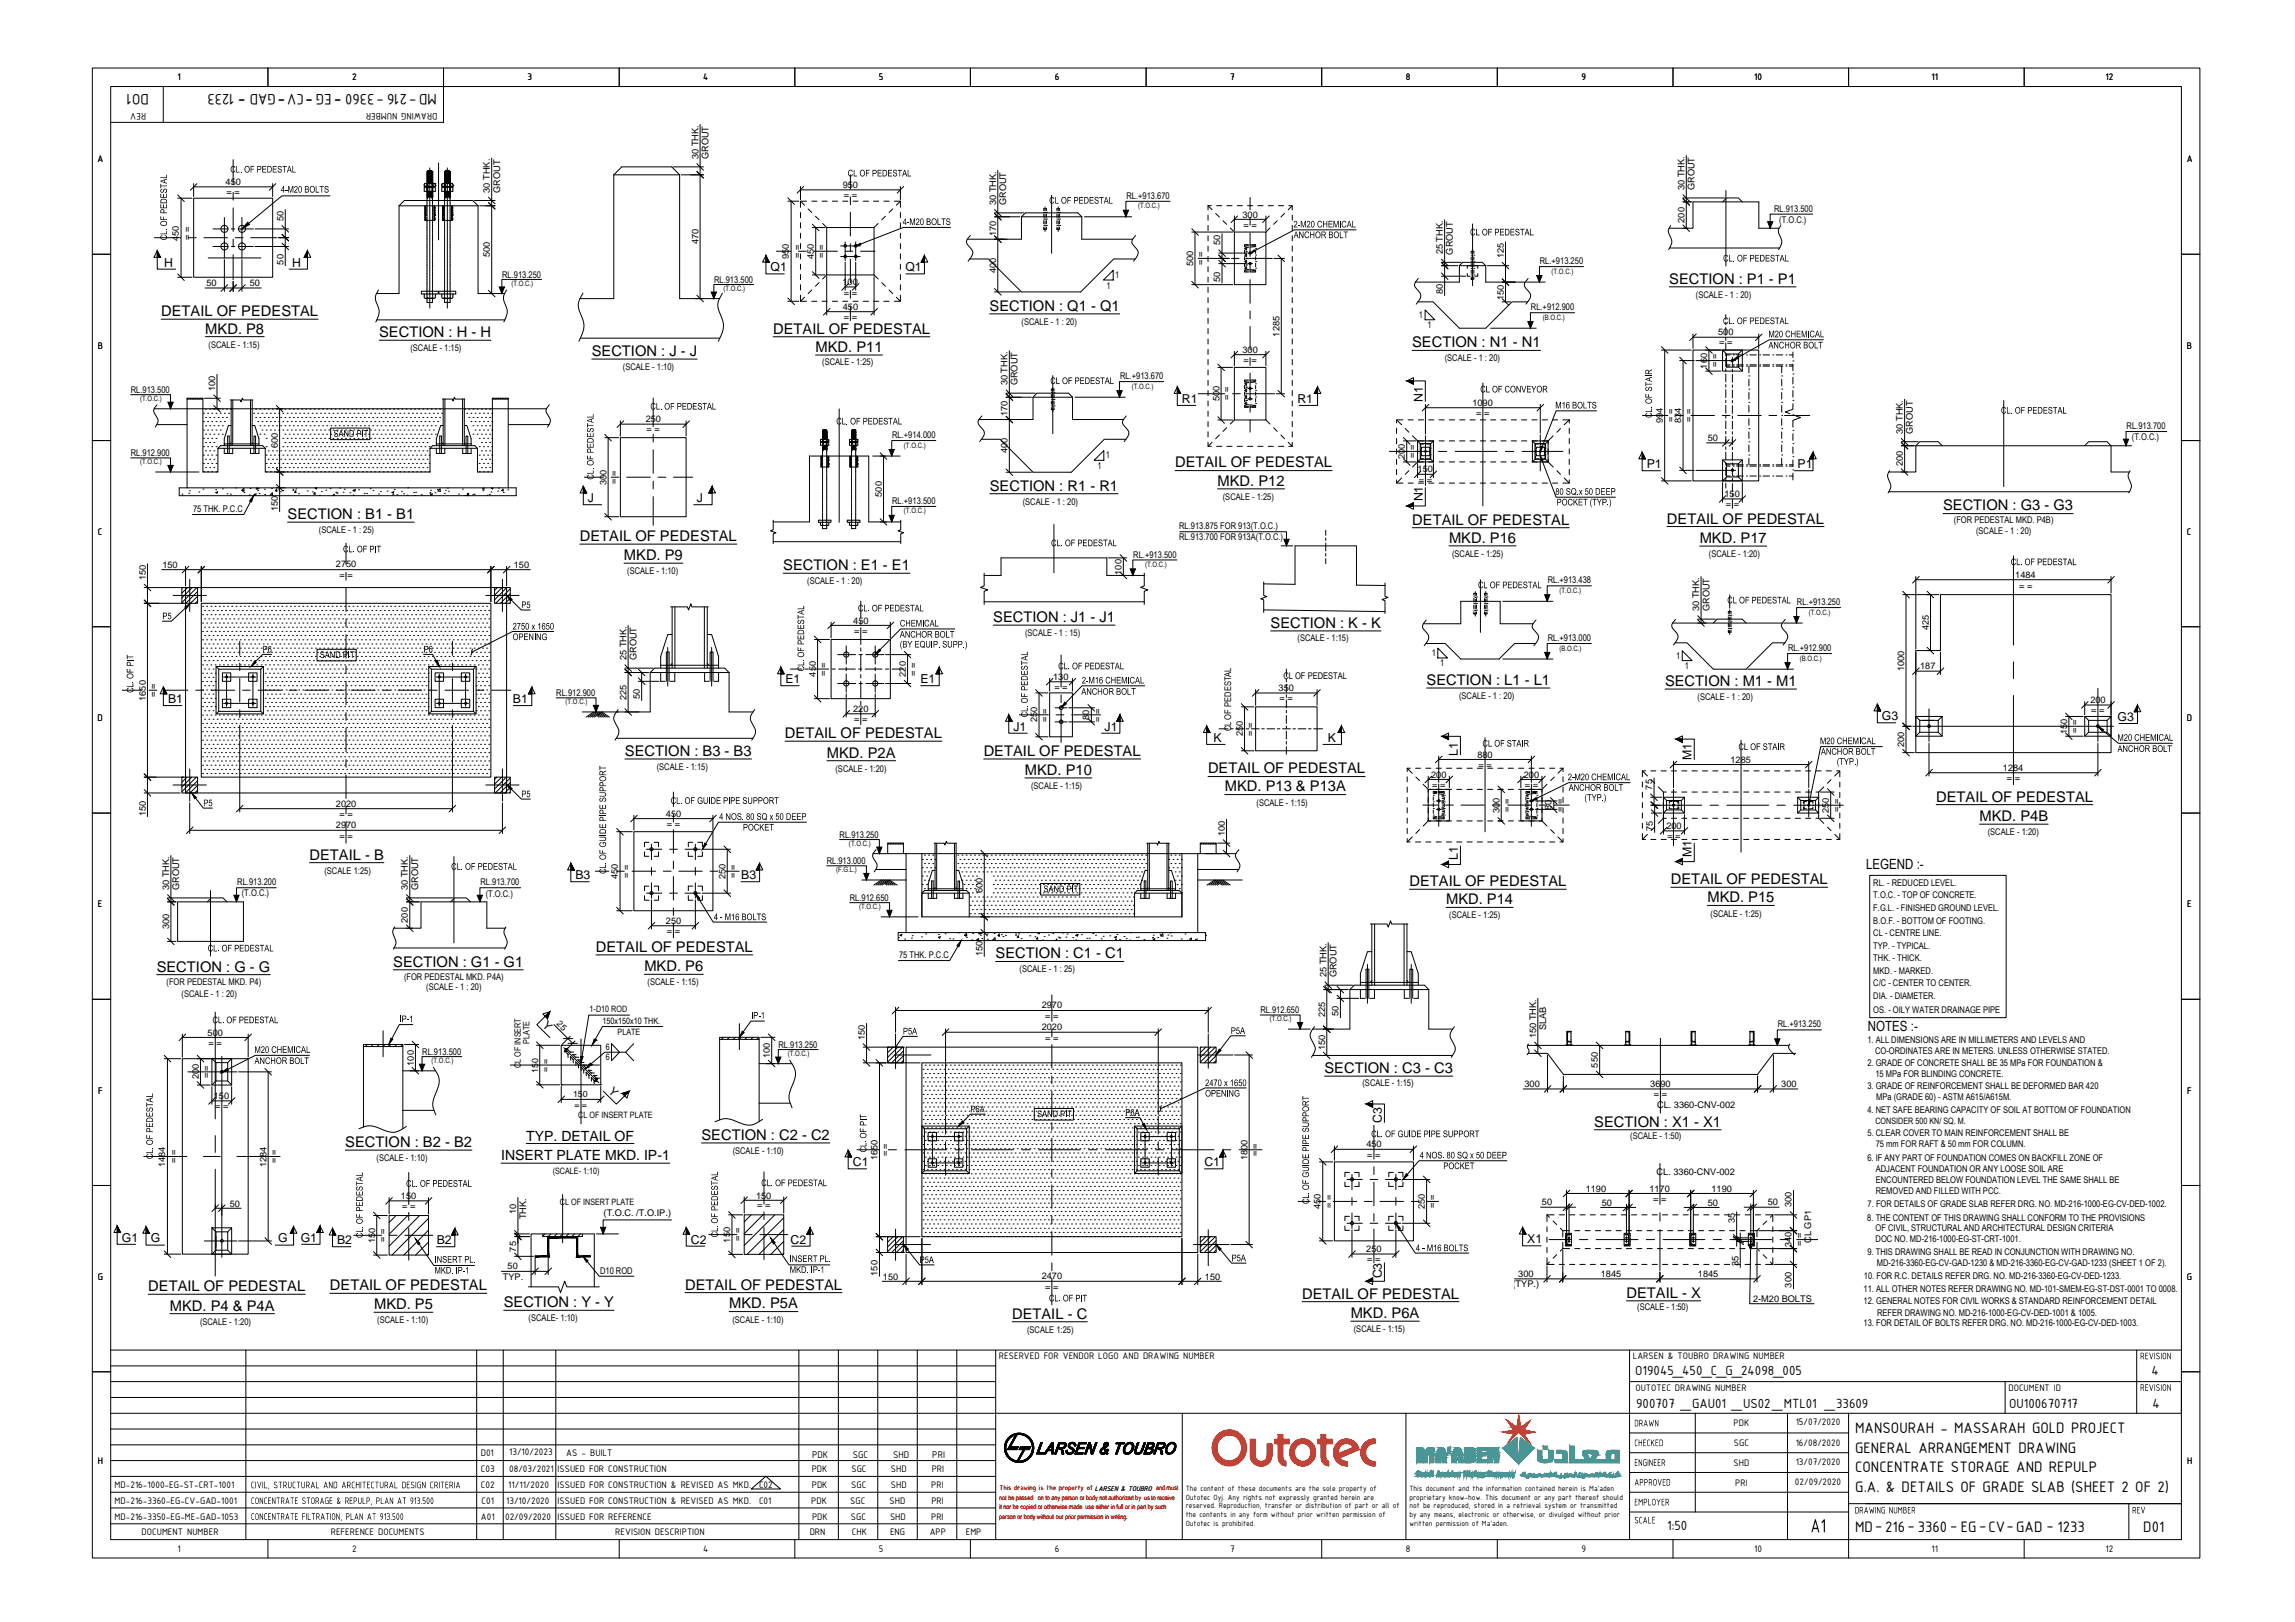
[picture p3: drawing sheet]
<svg xmlns="http://www.w3.org/2000/svg" width="841mm" height="594mm" viewBox="0 0 841 594" stroke-linecap="round" stroke-linejoin="round" font-family="sans-serif">
<defs><g id="words">
<g font-size="6">
<text x="54.5" y="34.6" transform="rotate(-180 54.5 34.6)">DO1</text>
<text x="90" y="35.4" transform="rotate(-180 90 35.4)">-</text>
<text x="104.5" y="35.4" transform="rotate(-180 104.5 35.4)">-</text>
<text x="114.7" y="35.4" transform="rotate(-180 114.7 35.4)">-</text>
<text x="125.2" y="35.4" transform="rotate(-180 125.2 35.4)">-</text>
<text x="160.1" y="34.6" transform="rotate(-180 160.1 34.6)">MD-216 -3360 -EG -CV GAD - 1233</text>
<text x="679.8" y="524.8">MANSOURAH - MASSARAH GOLD PROJECT</text>
<text x="679.8" y="532.1">GENERAL ARRANGEMENT DRAWING</text>
<text x="679.8" y="539.3">CONCENTRATE STORAGE AND REPULP</text>
<text x="679.9" y="546.6">G.A. &amp; DETAILS OF GRADE SLAB (SHEET 2 OF 2)</text>
<text x="679.8" y="561">MD-216- 3360 - EG-CV GAD - 1233</text>
<text x="735.3" y="560.3">-</text>
<text x="785.4" y="561">D01</text>
</g>
<g font-size="5.4">
<text x="611.7" y="103.9">SECTION : P1 - P1</text>
<text x="362.6" y="113.8">SECTION : Q1 - Q1</text>
<text x="59.1" y="115.8">DETAIL OF PEDESTAL</text>
<text x="75.2" y="122.2">MKD. P8</text>
<text x="139" y="123.5">SECTION : H - H</text>
<text x="283.3" y="122.2">DETAIL OF PEDESTAL</text>
<text x="216.8" y="130.4">SECTION : J - J</text>
<text x="298.8" y="128.9">MKD. P11</text>
<text x="517.5" y="127.2">SECTION : N1 - N1</text>
<text x="430.6" y="171.2">DETAIL OF PEDESTAL</text>
<text x="362.7" y="179.7">SECTION : R1 - R1</text>
<text x="446.2" y="177.9">MKD. P12</text>
<text x="105.4" y="190.1">SECTION : B1 - B1</text>
<text x="610.9" y="191.8">DETAIL OF PEDESTAL</text>
<text x="712.1" y="187">SECTION : G3 - G3</text>
<text x="517.5" y="192.1">DETAIL OF PEDESTAL</text>
<text x="212.5" y="198.1">DETAIL OF PEDESTAL</text>
<text x="531" y="198.8">MKD. P16</text>
<text x="622.9" y="198.9">MKD. P17</text>
<text x="228.7" y="205.1">MKD. P9</text>
<text x="287" y="208.8">SECTION : E1 - E1</text>
<text x="364" y="227.8">SECTION : J1 - J1</text>
<text x="465.6" y="229.9">SECTION : K - K</text>
<text x="522.8" y="250.9">SECTION : L1 - L1</text>
<text x="610.2" y="251.2">SECTION : M1 - M1</text>
<text x="287.7" y="270.4">DETAIL OF PEDESTAL</text>
<text x="229" y="276.8">SECTION : B3 - B3</text>
<text x="303" y="277.5">MKD. P2A</text>
<text x="360.5" y="276.8">DETAIL OF PEDESTAL</text>
<text x="375.6" y="283.8">MKD. P10</text>
<text x="442.7" y="283.3">DETAIL OF PEDESTAL</text>
<text x="448.8" y="289.9">MKD. P13 &amp; P13A</text>
<text x="709.5" y="293.6">DETAIL OF PEDESTAL</text>
<text x="725.4" y="300.7">MKD. P4B</text>
<text x="113.4" y="314.8">DETAIL - B</text>
<text x="612.3" y="323.8">DETAIL OF PEDESTAL</text>
<text x="516.5" y="324.6">DETAIL OF PEDESTAL</text>
<text x="529.9" y="331.2">MKD. P14</text>
<text x="625.7" y="330.5">MKD. P15</text>
<text x="218.4" y="348.6">DETAIL OF PEDESTAL</text>
<text x="364.8" y="351">SECTION : C1 - C1</text>
<text x="57.4" y="355.8">SECTION : G - G</text>
<text x="144.1" y="354.1">SECTION : G1 - G1</text>
<text x="236.1" y="355.7">MKD. P6</text>
<text x="485.4" y="393">SECTION : C3 - C3</text>
<text x="584.3" y="412.7">SECTION : X1 - X1</text>
<text x="257.1" y="417.5">SECTION : C2 - C2</text>
<text x="126.5" y="420.1">SECTION : B2 - B2</text>
<text x="54.3" y="472.9">DETAIL OF PEDESTAL</text>
<text x="120.9" y="472.6">DETAIL OF PEDESTAL</text>
<text x="251.1" y="472.3">DETAIL OF PEDESTAL</text>
<text x="137.1" y="479.5">MKD. P5</text>
<text x="184.6" y="478.8">SECTION : Y - Y</text>
<text x="267.2" y="479.2">MKD. P5A</text>
<text x="477.2" y="475.6">DETAIL OF PEDESTAL</text>
<text x="596" y="475.3">DETAIL - X</text>
<text x="62.2" y="480">MKD. P4 &amp; P4A</text>
<text x="370.9" y="483">DETAIL - C</text>
<text x="495" y="482.8">MKD. P6A</text>
</g>
<g font-size="5.2">
<text x="599.2" y="503.6">O19045_450_C_G_24098_005</text>
<text x="788.5" y="503.6">4</text>
<text x="599.6" y="515.7">900707 _GAU01 _US02 _MTL01 _33609</text>
<text x="736.2" y="515.7">OU100670717</text>
<text x="788.8" y="515.7">4</text>
<text x="610.9" y="560.6">1:50</text>
</g>
<g font-size="5.1">
<text x="683.9" y="318.3">LEGEND :-</text>
<text x="684.5" y="377.7">NOTES :-</text>
<text x="192.8" y="417.7">TYP. DETAIL OF</text>
<text x="183.7" y="425">INSERT PLATE MKD. IP-1</text>
</g>
<g font-size="4.5">
<text x="60.1" y="97.6">H</text>
<text x="107.1" y="97.6">H</text>
<text x="282.4" y="99.4">Q1</text>
<text x="331.8" y="99.4">Q1</text>
<text x="433.1" y="147.5">R1</text>
<text x="475.5" y="147.5">R1</text>
<text x="521.3" y="147.1" transform="rotate(-90 521.3 147.1)">N1</text>
<text x="603.5" y="171.4">P1</text>
<text x="658.7" y="171.4">P1</text>
<text x="215.4" y="183.9">J</text>
<text x="255.3" y="183.9">J</text>
<text x="521.3" y="183.7" transform="rotate(-90 521.3 183.7)">N1</text>
<text x="287.8" y="250.2">E1</text>
<text x="337.3" y="250.2">E1</text>
<text x="61.6" y="257.5">B1</text>
<text x="188" y="257.5">B1</text>
<text x="689.6" y="263.8">G3</text>
<text x="371.4" y="267.6">J1</text>
<text x="404.8" y="267.6">J1</text>
<text x="776" y="264">G3</text>
<text x="444.7" y="271.7">K</text>
<text x="486.6" y="271.7">K</text>
<text x="534.2" y="277" transform="rotate(-90 534.2 277)">L1</text>
<text x="619.9" y="278.3" transform="rotate(-90 619.9 278.3)">M1</text>
<text x="534.2" y="314.9" transform="rotate(-90 534.2 314.9)">L1</text>
<text x="619.9" y="313.9" transform="rotate(-90 619.9 313.9)">M1</text>
<text x="210.9" y="322">B3</text>
<text x="271.7" y="322">B3</text>
<text x="506.4" y="411.3" transform="rotate(-90 506.4 411.3)">C3</text>
<text x="312.5" y="427.1">C1</text>
<text x="441.3" y="427.1">C1</text>
<text x="44.6" y="454.8">G1</text>
<text x="55.2" y="455.1">G</text>
<text x="102" y="455.1">G</text>
<text x="110.2" y="454.7">G1</text>
<text x="123.5" y="455.7">B2</text>
<text x="160" y="455.7">B2</text>
<text x="253.2" y="455.5">C2</text>
<text x="289.7" y="455.5">C2</text>
<text x="559.7" y="455.3">X1</text>
<text x="506.4" y="468.2" transform="rotate(-90 506.4 468.2)">C3</text>
</g>
<g font-size="4.3">
<text x="198.6" y="375.8" transform="rotate(45 198.6 375.8)">Y</text>
<text x="222.7" y="400" transform="rotate(45 222.7 400)">Y</text>
</g>
<g font-size="3.8">
<text x="176.2" y="533.3">D01</text>
<text x="186.6" y="533">13/10/2023</text>
<text x="207.5" y="533.3">AS - BUILT</text>
<text x="297.6" y="533.9">PDK</text>
<text x="312.5" y="533.9">SGC</text>
<text x="327.2" y="533.9">SHD</text>
<text x="341.6" y="534.1">PRI</text>
</g>
<g font-size="3.7">
<text x="65.1" y="29.4">1</text>
<text x="129" y="29.4">2</text>
<text x="193.4" y="29.4">3</text>
<text x="257.7" y="29.4">4</text>
<text x="322.1" y="29.4">5</text>
<text x="386.5" y="29.4">6</text>
<text x="450.9" y="29.4">7</text>
<text x="515.2" y="29.4">8</text>
<text x="579.6" y="29.4">9</text>
<text x="642.9" y="29.4">10</text>
<text x="707.8" y="29.4">11</text>
<text x="771.5" y="29.4">12</text>
<text x="53.6" y="41.2" transform="rotate(-180 53.6 41.2)">REV</text>
<text x="160.3" y="41.3" transform="rotate(-180 160.3 41.3)">DRAWING NUMBER</text>
<text x="35.7" y="59.5">A</text>
<text x="801.3" y="59.5">A</text>
<text x="35.9" y="127.7">B</text>
<text x="801.4" y="127.7">B</text>
<text x="35.9" y="195.9">C</text>
<text x="801.4" y="195.9">C</text>
<text x="35.8" y="264.1">D</text>
<text x="801.4" y="264.1">D</text>
<text x="35.9" y="332.3">E</text>
<text x="801.5" y="332.3">E</text>
<text x="36" y="400.6">F</text>
<text x="801.6" y="400.6">F</text>
<text x="35.9" y="468.8">G</text>
<text x="801.4" y="468.8">G</text>
<text x="366.1" y="497.9">RESERVED FOR VENDOR LOGO AND DRAWING NUMBER</text>
<text x="598.4" y="497.9">LARSEN &amp; TOUBRO DRAWING NUMBER</text>
<text x="599.3" y="509.4">OUTOTEC DRAWING NUMBER</text>
<text x="736" y="509.4">DOCUMENT ID</text>
<text x="635.3" y="522.3">PDK</text>
<text x="658" y="522">15/07/2020</text>
<text x="635.4" y="529.6">SGC</text>
<text x="658" y="529.5">16/08/2020</text>
<text x="35.9" y="536.1">H</text>
<text x="176.2" y="539.3">C03</text>
<text x="186.6" y="539.3">08/03/2021</text>
<text x="204.3" y="539.3">ISSUED FOR CONSTRUCTION</text>
<text x="297.4" y="539.3">PDK</text>
<text x="312" y="539.3">SGC</text>
<text x="326.5" y="539.3">SHD</text>
<text x="341.4" y="539.3">PRI</text>
<text x="635.3" y="536.8">SHD</text>
<text x="658" y="536.6">13/07/2020</text>
<text x="801.5" y="536.1">H</text>
<text x="42" y="545.1">MD-216-1000-EG-ST-CRT-1001</text>
<text x="176.2" y="545.1">C02</text>
<text x="186.2" y="545.1">11/11/2020</text>
<text x="204.4" y="545.1">ISSUED FOR CONSTRUCTION &amp; REVISED AS MKD.</text>
<text x="278.1" y="545.1">C02</text>
<text x="297.5" y="545.1">PDK</text>
<text x="312" y="545.1">SGC</text>
<text x="326.4" y="545.1">SHD</text>
<text x="341.3" y="545.1">PRI</text>
<text x="635.9" y="544.2">PRI</text>
<text x="657.8" y="544">02/09/2020</text>
<text x="42" y="550.9">MD-216-3360-EG-CV-GAD-1001</text>
<text x="176.5" y="550.9">C01</text>
<text x="185.5" y="550.9">13/10/2020</text>
<text x="204.4" y="550.9">ISSUED FOR CONSTRUCTION &amp; REVISED AS MKD.</text>
<text x="278.1" y="550.9">C01</text>
<text x="297.3" y="550.9">PDK</text>
<text x="311.6" y="550.9">SGC</text>
<text x="326" y="550.9">SHD</text>
<text x="341.3" y="550.9">PRI</text>
<text x="42" y="556.7">MD-216-3350-EG-ME-GAD-1053</text>
<text x="176.2" y="556.7">A01</text>
<text x="185.1" y="556.7">02/09/2020</text>
<text x="204.4" y="556.7">ISSUED FOR REFERENCE</text>
<text x="297.6" y="556.7">PDK</text>
<text x="311.8" y="556.7">SGC</text>
<text x="326.2" y="556.7">SHD</text>
<text x="341.2" y="556.7">PRI</text>
<text x="51.9" y="562.2">DOCUMENT NUMBER</text>
<text x="121.2" y="562.2">REFERENCE DOCUMENTS</text>
<text x="225.5" y="562.2">REVISION DESCRIPTION</text>
<text x="296.7" y="562.2">DRN</text>
<text x="312.2" y="562.2">CHK</text>
<text x="326.2" y="562.2">ENG</text>
<text x="340.7" y="562.2">APP</text>
<text x="353.9" y="562.2">EMP</text>
<text x="65.1" y="568.4">1</text>
<text x="129" y="568.4">2</text>
<text x="257.7" y="568.4">4</text>
<text x="322.1" y="568.3">5</text>
<text x="386.5" y="568.4">6</text>
<text x="450.9" y="568.4">7</text>
<text x="515.2" y="568.4">8</text>
<text x="579.6" y="568.5">9</text>
<text x="642.9" y="568.4">10</text>
<text x="707.8" y="568.4">11</text>
<text x="771.5" y="568.4">12</text>
</g>
<g font-size="3.4">
<text x="255.9" y="58.2" transform="rotate(-90 255.9 58.2)">30 THK.</text>
<text x="259.6" y="58.3" transform="rotate(-90 259.6 58.3)">GROUT</text>
<text x="82.7" y="67.8">450</text>
<text x="83" y="71.5">= =</text>
<text x="179.5" y="70.6" transform="rotate(-90 179.5 70.6)">30 THK.</text>
<text x="183.2" y="70.6" transform="rotate(-90 183.2 70.6)">GROUT</text>
<text x="308.8" y="68.9">950</text>
<text x="617.3" y="69.6" transform="rotate(-90 617.3 69.6)">30 THK.</text>
<text x="621" y="69.7" transform="rotate(-90 621 69.7)">GROUT</text>
<text x="309.2" y="72.5">= =</text>
<text x="365" y="75.1" transform="rotate(-90 365 75.1)">30 THK.</text>
<text x="368.7" y="75.1" transform="rotate(-90 368.7 75.1)">GROUT</text>
<text x="412.8" y="72.8">RL.+913.670</text>
<text x="650.1" y="77.5">RL.913.500</text>
<text x="103.9" y="81" transform="rotate(-90 103.9 81)">50</text>
<text x="455.3" y="79.7">300</text>
<text x="455.7" y="83.3">= =</text>
<text x="617.3" y="81.6" transform="rotate(-90 617.3 81.6)">200</text>
<text x="652" y="81.6">(T.O.C.)</text>
<text x="65.5" y="88.2" transform="rotate(-90 65.5 88.2)">450</text>
<text x="69.6" y="87.9" transform="rotate(-90 69.6 87.9)">= =</text>
<text x="255.9" y="89.4" transform="rotate(-90 255.9 89.4)">470</text>
<text x="365" y="86.4" transform="rotate(-90 365 86.4)">170</text>
<text x="447.2" y="89.8" transform="rotate(-90 447.2 89.8)">50</text>
<text x="179.5" y="94.3" transform="rotate(-90 179.5 94.3)">500</text>
<text x="289.1" y="94.8" transform="rotate(-90 289.1 94.8)">950</text>
<text x="293.1" y="94.5" transform="rotate(-90 293.1 94.5)">= =</text>
<text x="298.3" y="94.8" transform="rotate(-90 298.3 94.8)">450</text>
<text x="301.9" y="94.5" transform="rotate(-90 301.9 94.5)">= =</text>
<text x="528.8" y="93.2" transform="rotate(-90 528.8 93.2)">25 THK.</text>
<text x="532.4" y="93.2" transform="rotate(-90 532.4 93.2)">GROUT</text>
<text x="551.1" y="94.6" transform="rotate(-90 551.1 94.6)">125</text>
<text x="103.9" y="96.9" transform="rotate(-90 103.9 96.9)">50</text>
<text x="184" y="101.7">RL.913.250</text>
<text x="365" y="100" transform="rotate(-90 365 100)">400</text>
<text x="408.7" y="101.8">1</text>
<text x="437.3" y="97.4" transform="rotate(-90 437.3 97.4)">500</text>
<text x="441" y="97.1" transform="rotate(-90 441 97.1)">= =</text>
<text x="564.3" y="96.8">RL.+913.250</text>
<text x="75.6" y="104.8">50</text>
<text x="91.5" y="104.8">50</text>
<text x="261.7" y="103.6">RL.913.500</text>
<text x="308.8" y="104.3">100</text>
<text x="405.5" y="105.8">1</text>
<text x="447.2" y="103.2" transform="rotate(-90 447.2 103.2)">50</text>
<text x="528.8" y="107.8" transform="rotate(-90 528.8 107.8)">80</text>
<text x="308.9" y="113.5">450</text>
<text x="309.2" y="108.3">= =</text>
<text x="551.1" y="109.9" transform="rotate(-90 551.1 109.9)">150</text>
<text x="561" y="113.7">RL.+912.900</text>
<text x="621.5" y="109">(SCALE - 1 : 20)</text>
<text x="309.2" y="117.2">= =</text>
<text x="374.4" y="118.9">(SCALE - 1 : 20)</text>
<text x="520" y="116.4">1</text>
<text x="468.9" y="123.3" transform="rotate(-90 468.9 123.3)">1285</text>
<text x="523.1" y="120.1">1</text>
<text x="629.6" y="122.9">500</text>
<text x="76.4" y="127.4">(SCALE - 1:15)</text>
<text x="150.4" y="128.7">(SCALE - 1:15)</text>
<text x="455.3" y="129.3">300</text>
<text x="630" y="126.5">= =</text>
<text x="228.3" y="135.5">(SCALE - 1:10)</text>
<text x="301.3" y="133.8">(SCALE - 1:25)</text>
<text x="455.7" y="132.9">= =</text>
<text x="529.4" y="132.3">(SCALE - 1 : 20)</text>
<text x="625.6" y="135" transform="rotate(-90 625.6 135)">160</text>
<text x="629.3" y="134.5" transform="rotate(-90 629.3 134.5)">= =</text>
<text x="47.9" y="143.9">RL.913.500</text>
<text x="78.9" y="143.2" transform="rotate(-90 78.9 143.2)">100</text>
<text x="369.2" y="141.1" transform="rotate(-90 369.2 141.1)">30 THK.</text>
<text x="372.9" y="141.2" transform="rotate(-90 372.9 141.2)">GROUT</text>
<text x="410.4" y="138.9">RL.+913.670</text>
<text x="446.8" y="147" transform="rotate(-90 446.8 147)">500</text>
<text x="450.5" y="146.6" transform="rotate(-90 450.5 146.6)">= =</text>
<text x="539.6" y="148.7">1090</text>
<text x="236.6" y="154.7">250</text>
<text x="369.2" y="152.5" transform="rotate(-90 369.2 152.5)">170</text>
<text x="541" y="152.3">= =</text>
<text x="609.4" y="155" transform="rotate(-90 609.4 155)">994</text>
<text x="613.1" y="154.6" transform="rotate(-90 613.1 154.6)">= =</text>
<text x="616.1" y="155" transform="rotate(-90 616.1 155)">834</text>
<text x="619.8" y="154.6" transform="rotate(-90 619.8 154.6)">= =</text>
<text x="237" y="158.4">= =</text>
<text x="327" y="160.5">RL.+914.000</text>
<text x="625.9" y="161.6">50</text>
<text x="697.3" y="158.9" transform="rotate(-90 697.3 158.9)">30 THK.</text>
<text x="701" y="158.9" transform="rotate(-90 701 158.9)">GROUT</text>
<text x="779.3" y="157.1">RL.913.700</text>
<text x="781.2" y="161.3">(T.O.C.)</text>
<text x="47.9" y="167.1">RL.912.900</text>
<text x="101.8" y="164.1" transform="rotate(-90 101.8 164.1)">600</text>
<text x="369.2" y="166.1" transform="rotate(-90 369.2 166.1)">400</text>
<text x="405.2" y="167.9">1</text>
<text x="518.5" y="167.8" transform="rotate(-90 518.5 167.8)">= =</text>
<text x="402.1" y="171.8">1</text>
<text x="514.9" y="168.1" transform="rotate(-90 514.9 168.1)">200</text>
<text x="519.5" y="172.9">150</text>
<text x="697.3" y="170.8" transform="rotate(-90 697.3 170.8)">200</text>
<text x="222.2" y="177.6" transform="rotate(-90 222.2 177.6)">300</text>
<text x="225.9" y="177.2" transform="rotate(-90 225.9 177.2)">= =</text>
<text x="520" y="176.9">= =</text>
<text x="323.1" y="181.9" transform="rotate(-90 323.1 181.9)">500</text>
<text x="327" y="184.6">RL.+913.500</text>
<text x="374.8" y="185">(SCALE - 1 : 20)</text>
<text x="448.1" y="183.1">(SCALE - 1:25)</text>
<text x="632" y="182.1">150</text>
<text x="632.4" y="185.7">= =</text>
<text x="70.8" y="187.5">75 THK. P.C.C</text>
<text x="101.8" y="187.1" transform="rotate(-90 101.8 187.1)">150</text>
<text x="716" y="191.7">(FOR PEDESTAL MKD. P4B)</text>
<text x="116.9" y="195.2">(SCALE - 1 : 25)</text>
<text x="432.1" y="193.9">RL.913.875 FOR 913(T.O.C.)</text>
<text x="432.1" y="197.8">RL.913.700 FOR 913A(T.O.C.)</text>
<text x="724.2" y="195.7">(SCALE - 1 : 20)</text>
<text x="532.1" y="204">(SCALE - 1:25)</text>
<text x="59.5" y="208">150</text>
<text x="123.1" y="207.8">2750</text>
<text x="188.3" y="208">150</text>
<text x="415.3" y="204.2">RL.+913.500</text>
<text x="626.3" y="204">(SCALE - 1:20)</text>
<text x="53.4" y="212.5" transform="rotate(-90 53.4 212.5)">150</text>
<text x="124.4" y="211.9">= =</text>
<text x="229.8" y="210.3">(SCALE - 1:10)</text>
<text x="295.8" y="213.9">(SCALE - 1 : 20)</text>
<text x="411" y="210.5" transform="rotate(-90 411 210.5)">100</text>
<text x="567.2" y="213.7">RL.+913.438</text>
<text x="738.5" y="211.5">1484</text>
<text x="739.9" y="215.5">= =</text>
<text x="658.5" y="221.6">RL.+913.250</text>
<text x="622.7" y="223.9" transform="rotate(-90 622.7 223.9)">30 THK.</text>
<text x="626.4" y="223.9" transform="rotate(-90 626.4 223.9)">GROUT</text>
<text x="312.7" y="228.4">450</text>
<text x="313" y="232.1">= =</text>
<text x="375.6" y="232.9">(SCALE - 1 : 15)</text>
<text x="706.8" y="230.8" transform="rotate(-90 706.8 230.8)">425</text>
<text x="475.5" y="234.9">(SCALE - 1:15)</text>
<text x="567.2" y="234.8">RL.+913.000</text>
<text x="655.2" y="238.5">RL.+912.900</text>
<text x="229.5" y="241.8" transform="rotate(-90 229.5 241.8)">25 THK.</text>
<text x="233.3" y="241.8" transform="rotate(-90 233.3 241.8)">GROUT</text>
<text x="524.7" y="240.3">1</text>
<text x="527.8" y="244">1</text>
<text x="614.2" y="241.2">1</text>
<text x="617.4" y="245">1</text>
<text x="697.8" y="245.8" transform="rotate(-90 697.8 245.8)">1000</text>
<text x="703.7" y="245.2">187</text>
<text x="299" y="247.8" transform="rotate(-90 299 247.8)">450</text>
<text x="302.6" y="247.5" transform="rotate(-90 302.6 247.5)">= =</text>
<text x="331.9" y="247.8" transform="rotate(-90 331.9 247.8)">220</text>
<text x="335.6" y="247.5" transform="rotate(-90 335.6 247.5)">= =</text>
<text x="385.9" y="249">130</text>
<text x="470.3" y="248.8">CL OF PEDESTAL</text>
<text x="53.4" y="256.7" transform="rotate(-90 53.4 256.7)">1650</text>
<text x="57.1" y="255.3" transform="rotate(-90 57.1 255.3)">= =</text>
<text x="203.8" y="255">RL.912.900</text>
<text x="229.5" y="256.3" transform="rotate(-90 229.5 256.3)">225</text>
<text x="234.5" y="256.1" transform="rotate(-90 234.5 256.1)">50</text>
<text x="386.4" y="252.7">= =</text>
<text x="468.6" y="253.1">350</text>
<text x="468.9" y="256.8">= =</text>
<text x="534.7" y="255.9">(SCALE - 1 : 20)</text>
<text x="622.1" y="256.3">(SCALE - 1 : 20)</text>
<text x="766" y="257.5">200</text>
<text x="312.6" y="260.8">220</text>
<text x="399.1" y="263.7" transform="rotate(-90 399.1 263.7)">80</text>
<text x="766.4" y="261.2">= =</text>
<text x="313" y="264.4">= =</text>
<text x="380.1" y="264.6" transform="rotate(-90 380.1 264.6)">250</text>
<text x="383.8" y="264.3" transform="rotate(-90 383.8 264.3)">= =</text>
<text x="403.2" y="264.3" transform="rotate(-90 403.2 264.3)">= =</text>
<text x="451.2" y="267.8" transform="rotate(-90 451.2 267.8)">CL OF PEDESTAL</text>
<text x="455.4" y="269.7" transform="rotate(-90 455.4 269.7)">250</text>
<text x="459.1" y="269.4" transform="rotate(-90 459.1 269.4)">= =</text>
<text x="757.5" y="268.9" transform="rotate(-90 757.5 268.9)">150</text>
<text x="761.2" y="268.5" transform="rotate(-90 761.2 268.5)">= =</text>
<text x="697.8" y="273.6" transform="rotate(-90 697.8 273.6)">200</text>
<text x="541.4" y="277.5">880</text>
<text x="541.8" y="281.2">= =</text>
<text x="634.2" y="279.4">1285</text>
<text x="240.7" y="282">(SCALE - 1:15)</text>
<text x="306.2" y="282.6">(SCALE - 1:20)</text>
<text x="524.5" y="284.8">200</text>
<text x="558.4" y="284.8">200</text>
<text x="734" y="282.4">1284</text>
<text x="735.4" y="286">= =</text>
<text x="377.8" y="289">(SCALE - 1:15)</text>
<text x="524.8" y="288.5">= =</text>
<text x="558.8" y="288.5">= =</text>
<text x="605.5" y="289.2" transform="rotate(-90 605.5 289.2)">75</text>
<text x="53.4" y="298.9" transform="rotate(-90 53.4 298.9)">150</text>
<text x="123.1" y="295.5">2020</text>
<text x="124.4" y="299.2">= =</text>
<text x="244" y="299.2">450</text>
<text x="460.5" y="295.3">(SCALE - 1:15)</text>
<text x="549.5" y="297.7" transform="rotate(-90 549.5 297.7)">300</text>
<text x="553.1" y="297.3" transform="rotate(-90 553.1 297.3)">= =</text>
<text x="568.6" y="296.7" transform="rotate(-90 568.6 296.7)">80</text>
<text x="572.6" y="297.3" transform="rotate(-90 572.6 297.3)">= =</text>
<text x="670.2" y="297.7" transform="rotate(-90 670.2 297.7)">250</text>
<text x="673.9" y="297.3" transform="rotate(-90 673.9 297.3)">= =</text>
<text x="123.1" y="303.4">2970</text>
<text x="244.4" y="302.8">= =</text>
<text x="605.7" y="304.4" transform="rotate(-90 605.7 304.4)">75</text>
<text x="610.7" y="303.6">200</text>
<text x="728.4" y="305.9">(SCALE - 1:20)</text>
<text x="124.4" y="307.1">= =</text>
<text x="307.7" y="306.9">RL.913.250</text>
<text x="448.8" y="306.1" transform="rotate(-90 448.8 306.1)">100</text>
<text x="611" y="307.3">= =</text>
<text x="303" y="316.5">RL.913.000</text>
<text x="118.9" y="320.1">(SCALE 1:25)</text>
<text x="226.4" y="321.8" transform="rotate(-90 226.4 321.8)">450</text>
<text x="230.4" y="321.5" transform="rotate(-90 230.4 321.5)">= =</text>
<text x="265.9" y="321.9" transform="rotate(-90 265.9 321.9)">250</text>
<text x="269.5" y="321.5" transform="rotate(-90 269.5 321.5)">= =</text>
<text x="62" y="326" transform="rotate(-90 62 326)">30 THK.</text>
<text x="65.7" y="326" transform="rotate(-90 65.7 326)">GROUT</text>
<text x="87" y="324.2">RL.913.200</text>
<text x="88.6" y="328.2">(T.O.C.)</text>
<text x="149.5" y="326" transform="rotate(-90 149.5 326)">30 THK.</text>
<text x="153.2" y="326" transform="rotate(-90 153.2 326)">GROUT</text>
<text x="176.1" y="324.2">RL.913.700</text>
<text x="178" y="328.4">(T.O.C.)</text>
<text x="360.1" y="327" transform="rotate(-90 360.1 327)">600</text>
<text x="686.5" y="329">T.O.C. - TOP OF CONCRETE.</text>
<text x="686.5" y="324.5">RL. - REDUCED LEVEL.</text>
<text x="311.4" y="330">RL.912.650</text>
<text x="626.8" y="335.7">(SCALE - 1:25)</text>
<text x="686.5" y="333.7">F.G.L. - FINISHED GROUND LEVEL.</text>
<text x="62" y="340.3" transform="rotate(-90 62 340.3)">300</text>
<text x="149.5" y="337.9" transform="rotate(-90 149.5 337.9)">200</text>
<text x="244" y="338.4">250</text>
<text x="531.1" y="336.4">(SCALE - 1:25)</text>
<text x="686.5" y="338.3">B.O.F. - BOTTOM OF FOOTING.</text>
<text x="244.4" y="342.1">= =</text>
<text x="686.5" y="347.5">TYP. - TYPICAL.</text>
<text x="686.5" y="343">CL - CENTRE LINE.</text>
<text x="329.5" y="350.9">75 THK. P.C.C</text>
<text x="360.1" y="350.1" transform="rotate(-90 360.1 350.1)">150</text>
<text x="686.5" y="352.1">THK. - THICK.</text>
<text x="148.1" y="358.8">(FOR PEDESTAL MKD. P4A)</text>
<text x="373.6" y="355.8">(SCALE - 1 : 25)</text>
<text x="486.1" y="357.9" transform="rotate(-90 486.1 357.9)">25 THK.</text>
<text x="489.8" y="358" transform="rotate(-90 489.8 358)">GROUT</text>
<text x="686.5" y="356.6">MKD. - MARKED.</text>
<text x="61" y="360.9">(FOR PEDESTAL MKD. P4)</text>
<text x="66.6" y="365.1">(SCALE - 1 : 20)</text>
<text x="156.2" y="362.7">(SCALE - 1 : 20)</text>
<text x="237.3" y="360.9">(SCALE - 1:15)</text>
<text x="686.5" y="365.9">DIA. - DIAMETER.</text>
<text x="686.5" y="361.3">C/C - CENTER TO CENTER.</text>
<text x="381.7" y="369.3">2970</text>
<text x="461.9" y="371.1">RL.912.650</text>
<text x="686.5" y="371">OS. - OILY WATER DRAINAGE PIPE</text>
<text x="381.7" y="377.3">2020</text>
<text x="383" y="373.3">= =</text>
<text x="485.6" y="372.5" transform="rotate(-90 485.6 372.5)">225</text>
<text x="490.5" y="372.3" transform="rotate(-90 490.5 372.3)">50</text>
<text x="566.6" y="377.4" transform="rotate(-90 566.6 377.4)">SLAB</text>
<text x="651.5" y="376.3">RL.+913.250</text>
<text x="76.1" y="379.3">500</text>
<text x="76.4" y="383">= =</text>
<text x="285.3" y="383.8">RL.913.250</text>
<text x="316.9" y="380.9" transform="rotate(-90 316.9 380.9)">150</text>
<text x="383" y="381.3">= =</text>
<text x="562.9" y="380.3" transform="rotate(-90 562.9 380.3)">150 THK.</text>
<text x="684.3" y="382.2">1. ALL DIMENSIONS ARE IN MILLIMETERS AND LEVELS AND</text>
<text x="154.7" y="386.4">RL.913.500</text>
<text x="282.1" y="387.7" transform="rotate(-90 282.1 387.7)">100</text>
<text x="485.6" y="384.7" transform="rotate(-90 485.6 384.7)">150</text>
<text x="687.1" y="386.2">CO-ORDINATES ARE IN METERS. UNLESS OTHERWISE STATED.</text>
<text x="72.8" y="395.3" transform="rotate(-90 72.8 395.3)">200</text>
<text x="76.5" y="395" transform="rotate(-90 76.5 395)">= =</text>
<text x="151.6" y="390.3" transform="rotate(-90 151.6 390.3)">100</text>
<text x="585.5" y="391" transform="rotate(-90 585.5 391)">550</text>
<text x="684.3" y="390.5">2. GRADE OF CONCRETE SHALL BE 35 MPa FOR FOUNDATION &amp;</text>
<text x="687.2" y="394.5">15 MPa FOR BLINDING CONCRETE.</text>
<text x="499.3" y="397.8">(SCALE - 1:15)</text>
<text x="558.6" y="398.2">300</text>
<text x="604.7" y="398.2">3690</text>
<text x="606.1" y="401.9">= =</text>
<text x="652.8" y="398.2">300</text>
<text x="684.3" y="398.7">3. GRADE OF REINFORCEMENT SHALL BE DEFORMED BAR 420</text>
<text x="78.4" y="402.6">150</text>
<text x="78.8" y="406.2">= =</text>
<text x="607.2" y="405.7">CL. 3360-CNV-002</text>
<text x="684.3" y="407.7">4. NET SAFE BEARING CAPACITY OF SOIL AT BOTTOM OF FOUNDATION</text>
<text x="687.5" y="402.7">MPa (GRADE 60) - ASTM A615/A615M.</text>
<text x="597.4" y="417.3">(SCALE - 1:50)</text>
<text x="684.3" y="416.2">5. CLEAR COVER TO MAIN REINFORCEMENT SHALL BE</text>
<text x="64.6" y="426" transform="rotate(-90 64.6 426)">= =</text>
<text x="101.3" y="426" transform="rotate(-90 101.3 426)">= =</text>
<text x="138" y="425.3">(SCALE - 1:10)</text>
<text x="268.5" y="422.7">(SCALE - 1:10)</text>
<text x="321.6" y="425" transform="rotate(-90 321.6 425)">1650</text>
<text x="325.3" y="423.6" transform="rotate(-90 325.3 423.6)">= =</text>
<text x="457.1" y="425" transform="rotate(-90 457.1 425)">1800</text>
<text x="460.8" y="423.6" transform="rotate(-90 460.8 423.6)">= =</text>
<text x="500.7" y="420.3">450</text>
<text x="501" y="424">= =</text>
<text x="684.3" y="425.2">6. IF ANY PART OF FOUNDATION COMES ON BACKFILL ZONE OF</text>
<text x="687.4" y="420.2">75 mm FOR RAFT &amp; 50 mm FOR COLUMN.</text>
<text x="60.6" y="427.4" transform="rotate(-90 60.6 427.4)">1484</text>
<text x="97.6" y="427.4" transform="rotate(-90 97.6 427.4)">1284</text>
<text x="607.1" y="430.3">CL. 3360-CNV-002</text>
<text x="687.4" y="429.2">ADJACENT FOUNDATION OR ANY LOOSE SOIL ARE</text>
<text x="581.1" y="436.5">1190</text>
<text x="604.4" y="436.5">1170</text>
<text x="627.2" y="436.5">1190</text>
<text x="687.4" y="437.2">REMOVED AND FILLED WITH PCC.</text>
<text x="687.4" y="433.2">ENCOUNTERED BELOW FOUNDATION LEVEL THE SAME SHALL BE</text>
<text x="84.2" y="441.9">50</text>
<text x="146.9" y="439.2">150</text>
<text x="147.4" y="442.8">= =</text>
<text x="277" y="439">150</text>
<text x="277.5" y="442.6">= =</text>
<text x="483.9" y="442.8" transform="rotate(-90 483.9 442.8)">450</text>
<text x="487.9" y="442.5" transform="rotate(-90 487.9 442.5)">= =</text>
<text x="522.2" y="442.8" transform="rotate(-90 522.2 442.8)">250</text>
<text x="525.8" y="442.5" transform="rotate(-90 525.8 442.5)">= =</text>
<text x="565" y="441.5">50</text>
<text x="587" y="441.6">50</text>
<text x="605.8" y="440.2">= =</text>
<text x="625.8" y="441.6">50</text>
<text x="647.8" y="441.5">50</text>
<text x="656.6" y="442.1" transform="rotate(-90 656.6 442.1)">300</text>
<text x="684.4" y="441.9">7. FOR DETAILS OF GRADE SLAB REFER DRG. NO. MD-216-1000-EG-CV-DED-1002.</text>
<text x="189.1" y="444.8" transform="rotate(-90 189.1 444.8)">10</text>
<text x="192.8" y="446.6" transform="rotate(-90 192.8 446.6)">THK.</text>
<text x="221.2" y="445.5">(T.O.C. /T.O.IP.)</text>
<text x="635.8" y="448.1" transform="rotate(-90 635.8 448.1)">35</text>
<text x="684.3" y="447">8. THE CONTENT OF THIS DRAWING SHALL CONFORM TO THE PROVISIONS</text>
<text x="137.4" y="455.4" transform="rotate(-90 137.4 455.4)">150</text>
<text x="141.1" y="454.9" transform="rotate(-90 141.1 454.9)">= =</text>
<text x="267.6" y="455.1" transform="rotate(-90 267.6 455.1)">150</text>
<text x="271.2" y="454.6" transform="rotate(-90 271.2 454.6)">= =</text>
<text x="663.7" y="455.2" transform="rotate(-90 663.7 455.2)">CL GP1</text>
<text x="687.3" y="450.9">OF CIVIL, STRUCTURAL AND ARCHITECTURAL DESIGN CRITERIA</text>
<text x="687.3" y="454.9">DOC NO. MD-216-1000-EG-ST-CRT-1001.</text>
<text x="189.1" y="458.4" transform="rotate(-90 189.1 458.4)">75</text>
<text x="500.7" y="458.7">250</text>
<text x="656.6" y="456.8" transform="rotate(-90 656.6 456.8)">340</text>
<text x="660.2" y="456.5" transform="rotate(-90 660.2 456.5)">= =</text>
<text x="684.3" y="459.7">9. THIS DRAWING SHALL BE READ IN CONJUNCTION WITH DRAWING NO.</text>
<text x="186" y="464.8">50</text>
<text x="219.9" y="466.6">D10 ROD</text>
<text x="321.6" y="467.2" transform="rotate(-90 321.6 467.2)">150</text>
<text x="501" y="462.4">= =</text>
<text x="556.4" y="467.8">300</text>
<text x="586.6" y="467.8">1845</text>
<text x="622.2" y="467.8">1845</text>
<text x="637" y="463.7" transform="rotate(-90 637 463.7)">35</text>
<text x="687.8" y="463.8">MD-216-3360-EG-CV-GAD-1230 &amp; MD-216-3360-EG-CV-GAD-1233 (SHEET 1 OF 2).</text>
<text x="184.2" y="468.9">TYP.</text>
<text x="323.6" y="468.7">150</text>
<text x="381.7" y="468.5">2470</text>
<text x="383" y="472.5">= =</text>
<text x="441.6" y="468.7">150</text>
<text x="554.3" y="471.5">(TYP.)</text>
<text x="656.6" y="471.6" transform="rotate(-90 656.6 471.6)">300</text>
<text x="682.9" y="473.2">11. ALL OTHER NOTES REFER DRAWING NO. MD-101-SMEM-EG-ST-DST-0001 TO 0008.</text>
<text x="683" y="468.4">10. FOR R.C. DETAILS REFER DRG. NO. MD-216-3360-EG-CV-DED-1233.</text>
<text x="600" y="479.9">(SCALE - 1:50)</text>
<text x="642.4" y="476.7">2-M20 BOLTS</text>
<text x="682.9" y="477.6">12. GENERAL NOTES FOR CIVIL WORKS &amp; STANDARD REINFORCEMENT DETAIL</text>
<text x="73.3" y="485.2">(SCALE - 1:20)</text>
<text x="138.2" y="484.7">(SCALE - 1:10)</text>
<text x="193.7" y="483.9">(SCALE- 1:10)</text>
<text x="268.4" y="484.4">(SCALE - 1:10)</text>
<text x="682.9" y="485.8">13. FOR DETAIL OF BOLTS REFER DRG. NO. MD-216-1000-EG-CV-DED-1003.</text>
<text x="687.9" y="481.8">REFER DRAWING NO. MD-216-1000-EG-CV-DED-1001 &amp; 1005.</text>
<text x="376.4" y="488.2">(SCALE 1:25)</text>
<text x="496.1" y="487.9">(SCALE - 1:15)</text>
</g>
<g font-size="3.2">
<text x="216.1" y="370.8">1-D10 ROD</text>
<text x="203.8" y="375.2" transform="rotate(45 203.8 375.2)">25</text>
<text x="220.8" y="375.2">150x150x10 THK.</text>
<text x="194.1" y="382.4" transform="rotate(-90 194.1 382.4)">PLATE</text>
<text x="226.3" y="379">PLATE</text>
<text x="222" y="388.4">6</text>
<text x="222" y="384.8">6</text>
<text x="190.9" y="391.1" transform="rotate(-90 190.9 391.1)">CL OF INSERT</text>
<text x="197.2" y="393" transform="rotate(-90 197.2 393)">150</text>
<text x="200.8" y="392.5" transform="rotate(-90 200.8 392.5)">= =</text>
<text x="210" y="401.9">150</text>
<text x="210.5" y="405.9">= =</text>
<text x="211.9" y="409.6">CL OF INSERT PLATE</text>
<text x="687.3" y="411.7">CONSIDER 500 KN/ SQ. M.</text>
<text x="202.6" y="430">(SCALE- 1:10)</text>
<text x="205.2" y="441.4">CL OF INSERT PLATE</text>
</g>
<g font-size="3">
<text x="434.5" y="546">The content of these documents are the sole property of</text>
<text x="434.5" y="549.3">Outotec Oyj. Any rights not expressly granted herein are</text>
<text x="516.5" y="546">This document and the information contained herein is Ma'aden</text>
<text x="516.5" y="549.3">proprietary know-how. This document or any part thereof should</text>
<text x="434.5" y="552.5">reserved. Reproduction, transfer or distribution of part or all of</text>
<text x="434.5" y="555.7">the contents in any form without prior written permission of</text>
<text x="516.5" y="552.5">not be reproduced, stored in a retrieval system or transmitted</text>
<text x="516.5" y="555.7">by any means, electronic or otherwise, or divulged without prior</text>
<text x="434.5" y="558.9">Outotec is prohibited.</text>
<text x="516.5" y="558.9">written permission of Ma'aden.</text>
</g>
<g font-size="2.7">
<text x="417.1" y="76.3">(T.O.C.)</text>
<text x="568.6" y="100.3">(T.O.C.)</text>
<text x="187.4" y="104.7">(T.O.C.)</text>
<text x="265.1" y="106.5">(T.O.C.)</text>
<text x="565.3" y="117.2">(B.O.C.)</text>
<text x="414.8" y="142.4">(T.O.C.)</text>
<text x="51.4" y="146.9">(T.O.C.)</text>
<text x="331.3" y="164">(T.O.C.)</text>
<text x="51.4" y="170">(T.O.C.)</text>
<text x="331.3" y="188.1">(T.O.C.)</text>
<text x="419.6" y="207.7">(T.O.C.)</text>
<text x="571.5" y="217.2">(T.O.C.)</text>
<text x="662.8" y="225.1">(T.O.C.)</text>
<text x="571.5" y="238.3">(B.O.C.)</text>
<text x="659.6" y="242">(B.O.C.)</text>
<text x="207.3" y="257.9">(T.O.C.)</text>
<text x="311.1" y="309.8">(T.O.C.)</text>
<text x="306.4" y="319.5">(F.G.L.)</text>
<text x="314.8" y="333">(T.O.C.)</text>
<text x="465.3" y="374.1">(T.O.C.)</text>
<text x="158.2" y="389.4">(T.O.C.)</text>
<text x="288.7" y="386.7">(T.O.C.)</text>
</g>
<text font-size="2.7" fill="#f00" x="366.3" y="545.9">This drawing is the property of LARSEN &amp; TOUBRO and must</text>
<g font-size="2.4" fill="#f00">
<text x="366.2" y="549.3">not be passed on to any person or body not authorized by us to receive</text>
<text x="366.2" y="552.9">it nor be copied or otherwise made use either in full or in part by such</text>
<text x="366.2" y="556.3">person or body without our prior permission in writing.</text>
</g>
</g></defs>
<!-- layer: CI-CEN -->
<g fill="none" stroke="#000" stroke-width=".37">
<path d="M632.5 69.8v27.6M78 90.3h5.6M78 83.8h5.6M84.8 90.3h1.2M84.8 83.8h1.2M87.3 90.3h5.6M87.3 83.8h5.6M307.5 149.8v41.5M734.3 146.7v31.6M509.1 165.3h15M527.1 165.3h3.1M533.3 165.3h15.3"/>
<path d="M551.7 165.3h3M557.8 165.3h14.9M386.2 192.1v17.7M63.4 218.1h12.2M69.5 212.2v11.8M178 218.1h12.2M184.1 212.2v11.8M737.8 203.6v32.7M307 239.8h6.6M310.1 236.6v6.6M314.8 239.8h1.2M315.4 220.2v6.1"/>
<path d="M315.4 227.5v1.2M315.4 229.9v6.2M315.4 237.3v1.2M315.4 239.7v6.2M317.3 239.8h6.6M320.7 236.6v6.6M289.7 245.1h4.1M295 245.1h1.3M297.5 245.1h6.1M304.9 245.1h1.2M307 250.3h6.6M307.3 245.1h6.1"/>
<path d="M310.1 244.5v1.2M310.1 246.9v6.6M314.6 245.1h1.3M314.8 250.3h1.2M315.4 247.1v1.2M315.4 249.5v6.2M315.4 256.9v1.2M315.4 259.3v6.1M317.1 245.1h6.1M317.3 250.3h6.6M320.7 244.5v1.2M320.7 246.9v6.6"/>
<path d="M324.5 245.1h1.2M326.9 245.1h4.2M737.8 242.4v6.2M737.8 254.7v32.7M63.4 287.5h12.2M69.5 281.6v11.8M178 287.5h12.2M184.1 281.6v11.8M605.5 294.9h18.1M613.3 289.1v20.6M626.7 294.9h3M632.8 294.9h15.3"/>
<path d="M651.2 294.9h3M657.3 294.9h18.1M662.8 289.1v10.1M166.3 313.8v31.5M77.1 326.2v24M78.9 370.7v39.1M327.8 386.4h13.3M439.1 386.4h12.7M78.9 416v6.1M52.7 423.6h15.8M74.6 423.6h6.1M78.9 428.2v39.1"/>
<path d="M86.8 423.6h15.8M206.2 437.5v17.7M314 421.1h8.4M325.5 421.1h3M331.6 421.1h15.3M350 421.1h3M356.1 421.1h15.3M374.5 421.1h3M380.6 421.1h15.3M399 421.1h3M405.1 421.1h15.3M423.5 421.1h3"/>
<path d="M429.6 421.1h15.3M448 421.1h3M454.1 421.1h8.4M608.3 426.1v15M327.8 455.8h13.2M437.4 455.8h13.1M567.7 454h8M574.6 454.7h.8M574.6 453.4h.8M578.8 454h3.1M584.9 454h15.4M595.7 454.7h.7"/>
<path d="M595.7 453.4h.7M603.3 454h3.1M608.3 444.2v3M608.3 450.3v15M609.4 454h15.4M620.2 454.7h.7M620.2 453.4h.7M627.8 454h3.1M634 454h15.2M641.2 454.7h.7M641.2 453.4h.7M652.3 454h3.1"/>
<path d="M658.4 454h7.8"/>
</g>
<!-- layer: CI-NEWLINES -->
<g fill="none" stroke="#000" stroke-width=".37">
<path d="M631.2 73.9l1.5-1.4h4.3l1.5 1.4M303 83.3h17.3v17.4h-17.3zM354.5 87.6h19.8v-8.2h22.1v8.2h18.7M355.4 94.9h6.9l12 12h21.7l12.1-12h7.9M452.3 85h11.6v19.3h-11.6zM611.6 83.6h8.8v-9.7h24.1v9.7h7.4M611.9 90.8h40.3M198.5 102.3h-14.6v5.2M276.2 104.2h-14.6v5.2M404.4 102.6l3.5-3.6v3.6zM518.7 103.3h16.1v-6h9.7v6h14.4M519.6 110.6h5.6l9.6 9.6h9.7l9.6-9.6h5.8"/>
<path d="M522.2 113.5l3.6 3.6h-3.6zM452.3 134.6h11.6v19.2h-11.6zM620.4 128.2h24.1v47.9h-24.1zM631.2 128.2v7.7h7.3v-7.7h-7.3l1.5 1.5M637 134.5v-4.8h-4.3v4.8h4.3l1.5 1.4M638.5 128.2l-1.5 1.5M47.9 144.6h14.6v5.1M56.5 149.7h12.1M57.5 155.5h11.1M68.6 145.9h5.8v27h5.5v-8.7h17.3v8.7h60.4v-8.7h17.4v8.7h5.4v-27h5.8v32.8h-117.6zM74.4 149.7h106M186.2 149.7h14.1"/>
<path d="M186.2 155.5h15.1M358.7 153.7h19.9v-8.2h14.4v8.2h18.7M47.9 167.7h14.6v5.2M359.7 160.9h6.8l12.1 12.1h14l12.1-12.1h7.9M401 168.6l3.5-3.6v3.6zM519.5 161.5h5.8v7.7h-5.8zM519.5 161.5l1 1M520.5 162.5h3.8v5.7h-3.8zM520.5 168.2l-1 1M524.3 168.2l1 1M525.3 161.5l-1 1M561.6 161.5h5.7v7.7h-5.7z"/>
<path d="M561.6 161.5l.9 1M562.5 162.5h3.9v5.7h-3.9zM562.5 168.2l-.9 1M566.4 168.2l.9 1M567.3 161.5l-.9 1M631.2 168.4l1.5 1.5h4.3l1.5-1.5M632.7 169.9v4.8h4.3v-4.8M632.7 174.7l-1.5 1.4h7.3v-7.7h-7.3v7.7M637 174.7l1.5 1.4M702.1 163.3v9.6h-9.9M702.1 163.3l1.4-1.5h6.8l1.4 1.5M702.1 163.3h71.5"/>
<path d="M764 163.3l1.4-1.5h6.8l1.4 1.5M773.6 163.3v9.6h6.7M283.4 190.5v3.5l-1 .4 2 .7-1 .4v3.6M283.4 191.2h13.2v-24.2h21.8v24.2h11.7M283.4 198.4h46.7M330.1 190.5v3.5l-1 .4 2 .7-1 .4v3.6M692.2 180.1h88.1M66.6 215.2h5.8v5.8h-5.8zM68 215.2h117.6v75.2h-117.6zM181.2 215.2h5.8v5.8h-5.8zM360.7 209.9v4.7l-1.4 .5 2.7 1-1.3 .5v4.8M360.7 210.8h6.1v-6.5h38.8v6.5h13.7"/>
<path d="M419.3 209.9v4.7l-1.3 .5 2.6 1-1.3 .5v4.8M463.1 213.9l11.5 .1v-14.1h22.5v14.4l10.4 .1M463.1 213.2v4.9l1.1 .4-2.2 .8 1.1 .4v4.7M507.5 213.5v4.9l1.1 .4-2.2 .8 1.1 .4v4.7M711.1 217.8h62.5v57.9h-71.5v-37.4h9zM73.8 221h106.1v63.6h-106.1zM304.6 234.2h21.7v21.7h-21.7zM360.7 220.4h58.6M463.1 223.4l44.4 .6M521.6 228.5h13.7v-8.3h14.5v8.3h12M522.5 235.7h7.1l5.7 5.7h14.1l5.6-5.7h7.8M526.9 237.4l3.6 3.6h-3.6z"/>
<path d="M613 228.2h40.2M613.9 235.4h4.3l9.7 9.7h12l9.6-9.7h4.6M616.5 238.4l3.6 3.6h-3.6zM79.2 244.1l1 1M79.2 244.1h17.3v17.4h-17.3zM80.2 245.1h15.4v15.4h-15.4zM96.5 244.1l-.9 1M157.1 244.1h17.4v17.4h-17.4zM157.1 244.1l1 1M158.1 245.1h15.4v15.4h-15.4zM174.5 244.1l-1 1M203.8 255.6h14.6v5.2"/>
<path d="M460.1 258.9h22.6v16.1h-22.6zM80.2 260.5l-1 1M95.6 260.5l.9 1M158.1 260.5l-1 1M173.5 260.5l1 1M225.8 270.4h50.1M225.9 260.8h12.4v-14.5h28.9v14.5h8.7M702.1 262.4l1.4 1.4v4.4l-1.4 1.4M703.5 263.8h6.8v4.4h-6.8M710.3 268.2l1.4 1.4M711.7 262.4h-9.6v7.2h9.6v-7.2l-1.4 1.4M765.4 268.2h6.8v-4.4h-6.8v4.4l-1.4 1.4"/>
<path d="M772.2 268.2l1.4 1.4M773.6 262.4h-9.6v7.2h9.6v-7.2l-1.4 1.4M66.6 284.6h5.8v5.8h-5.8zM181.2 284.6h5.8v5.8h-5.8zM523.4 289.1h7.7v11.6h-7.7zM557.3 289.1h7.8v11.6h-7.8zM609.6 292l1.1 1.2M610.7 296.7l-1.1 1.1v-5.8h7.7v5.8h-7.7M616.1 293.2h-5.4v3.5h5.4M617.3 292l-1.2 1.2v3.5l1.2 1.1M658.8 292l1.1 1.2v3.5l-1.1 1.1M659.9 293.2h5.4v3.5h-5.4"/>
<path d="M665.3 296.7l1.2 1.1v-5.8h-7.7v5.8h7.7M666.5 292l-1.2 1.2M232.3 304.6h29v29h-29zM302.9 317.1h14.6v5.2M307.7 307.5h14.6v5.2M320 312.7h17.8M320.9 318.5h11.1M325.3 312.7v-3.9h5.8v3.9M332 312.7v28.9h106.9v-28.9M337.8 312.7h115.1M337.8 312.7v23.1h95.3v-23.1M438.9 318.5h15"/>
<path d="M439.9 312.7v-3.9h5.8v3.9M441.8 312.7h5.8M65.1 330.3h24.1v14.5h-24.1zM76 330.3l1.4-1.4h4.3l1.5 1.4M165.2 330.3l1.4-1.4h4.3l1.5 1.4M185.1 340h-6.7v-9.7h-24.1v9.7h-9.9M311.4 330.6h14.6v5.2M337.8 327.1h17.4v8.7M433.1 327.1h-17.3v8.7M144.4 347.2h40.7M461.8 371.8h14.6v5.1M481 376.9h13.7v-14.5h28.9v14.5h8.7"/>
<path d="M66.8 387.8h24.1v71.5h-24.1zM77.7 387.8v9.6h7.2v-9.6h-7.2l1.4 1.4M83.5 395.9v-6.7h-4.4v6.7h4.4l1.4 1.5M84.9 387.8l-1.4 1.4M147.6 392.2h12.1M169.2 387h-14.5v5.2M278.2 389.6h12M299.8 384.4h-14.6v5.2M325.3 383.5h5.8v5.8h-5.8zM439.9 383.5h5.8v5.8h-5.8zM481 386.6h51.3M559.8 382.9h95.7"/>
<path d="M560 385.8h7.1l5.8 7.7h71.2l5.8-7.7h8.1M560.1 382.4a1.25 1.25 0 0 0 0 1.9 1.51 1.51 0 0 1-.4 2M655.9 382.4a1.45 1.45 0 0 0 0 2.2l1.8 1.7M133.2 412.8v-30.2h14.4v30.8M147.6 406.7h11.4M263.7 410.2v-30.3h14.5v30.9M278.2 404.1h11.3M337.8 412.4h17.4v17.4h-17.4zM337.8 412.4l1 1M338.8 413.4h15.4v15.4h-15.4zM355.2 412.4l-1 1M415.8 412.4h17.3v17.4h-17.3z"/>
<path d="M415.8 412.4l.9 1M416.7 413.4h15.5v15.4h-15.5zM433.1 412.4l-.9 1M338.8 428.8l-1 1M354.2 428.8l1 1M416.7 428.8l-.9 1M432.2 428.8l.9 1M489 425.6h29v28.9h-29zM77.7 449.7v9.6h7.2v-9.6h-7.2l1.4 1.5M77.7 459.3l1.4-1.4h4.4l1.4 1.4M79.1 457.9v-6.7h4.4v6.7M84.9 449.7l-1.4 1.5"/>
<path d="M142.6 445.2h14.4v14.5h-14.4zM198.9 451.9v1h14.5v-1M272.7 445h14.5v14.4h-14.5zM325.3 453h5.8v5.8h-5.8zM439.9 453h5.8v5.8h-5.8zM194.6 471.3v-19.4h23.2v19.4"/>
<circle cx="82.2" cy="83.8" r="1.29"/>
<circle cx="82.2" cy="90.3" r="1.29"/>
<circle cx="88.7" cy="83.8" r="1.29"/>
<circle cx="88.7" cy="90.3" r="1.29"/>
<circle cx="309.7" cy="90" r=".49"/>
<circle cx="309.7" cy="93.9" r=".49"/>
<circle cx="313.6" cy="90" r=".49"/>
<circle cx="313.6" cy="93.9" r=".49"/>
<circle cx="458.1" cy="92.7" r=".4"/>
<circle cx="458.1" cy="96.5" r=".4"/>
<circle cx="458.1" cy="142.2" r=".4"/>
<circle cx="458.1" cy="146.1" r=".4"/>
<circle cx="310.1" cy="239.7" r=".95"/>
<circle cx="320.8" cy="239.7" r=".95"/>
<circle cx="310.1" cy="250.3" r=".95"/>
<circle cx="320.8" cy="250.3" r=".95"/>
<circle cx="706.9" cy="266" r=".49"/>
<circle cx="768.8" cy="266" r=".49"/>
<circle cx="527.3" cy="296.4" r=".4"/>
<circle cx="527.3" cy="293.3" r=".4"/>
<circle cx="561.2" cy="296.4" r=".4"/>
<circle cx="561.2" cy="293.3" r=".4"/>
<circle cx="81.3" cy="392.6" r=".49"/>
<circle cx="81.3" cy="454.5" r=".49"/>
<circle cx="575" cy="454.7" r=".19"/>
<circle cx="575" cy="453.4" r=".19"/>
<circle cx="596" cy="453.4" r=".19"/>
<circle cx="596" cy="454.7" r=".19"/>
<circle cx="620.6" cy="453.4" r=".19"/>
<circle cx="620.6" cy="454.7" r=".19"/>
<circle cx="641.6" cy="453.4" r=".19"/>
<circle cx="641.6" cy="454.7" r=".19"/>
</g>
<!-- layer: 0 -->
<g fill="#000">
<path d="M58.8 69.5l.7-.3-.5 .9 .5 .2 .5-.9 .8-.3 .4 .4v.6l-.2 .4-.6 .2v-.3l.5-.3v-.5l-.5-.2-.6 1.1-.6 .1-.4-.4zM58.8 74.8h.3v1.2h.7v-1.1h.3v1.1h.8v-1.2h.3v1.5h-2.4zM58.8 71h.3v1.2h.7v-1.1h.3v1.1h.8v-1.3h.3v1.5h-2.4zM58.8 67.3h.3v.7h2.1v.2h-2.1v.7h-.3zM58.8 65h2.1v-1h.3v1.2h-2.4zM84.8 61.1l.8-.4 .6 .6-.2 .2-.3-.5h-.4l-.5 .6 .3 1.3h.6l.3-.6 .3 .1-.6 .8-.8-.1-.3-.4-.1-.9zM86.6 60.8h.2v2.1h1v.3h-1.2zM88.2 62.9h.2v.3h-.2zM91.8 60.8h1.4v.3h-1.1v.7h.9v.3h-.9v1.1h-.3zM96.1 60.8h1.5v.3h-1.2v.7h1.1v.3h-1.1v.8h1.2v.3h-1.5zM100 60.8h1.4v.3h-1.2v.7h1.1v.3h-1.1v.8h1.2v.3h-1.4zM101.9 61l.7-.3 .6 .5v.3h-.2l-.3-.5-.7 .3 .2 .4 1.1 .6v.5l-.4 .4h-.7l-.4-.4-.1-.4h.3l.3 .5 .8-.3-.1-.3-1.1-.5z"/>
<path d="M103.5 60.8h1.6v.3h-.7v2.1h-.2v-2.1h-.7zM104.5 69.5h.8v.3h-.8zM105.6 68.1h.4l.6 2.1 .5-2.1h.4v2.5h-.3v-2.1l-.5 2.1h-.3l-.6-2.1v2.1h-.2zM107.2 60.8h.2v2.1h1v.3h-1.2zM107.9 68.4l.5-.3 .5 .2 .1 .8-.9 1.2h1v.3h-1.3l1-1.7-.3-.5-.7 .4zM115.7 68.1h.3v2.2h.9v.3h-1.2zM117.1 68.1h1.6v.3h-.7v2.2h-.2v-2.2h-.7zM119 68.4l.9-.3 .5 .5-.3 .2-.2-.4h-.4l-.3 .3 .1 .3 1.1 .6v.5l-.4 .5-.7-.1-.4-.4v-.3l.7 .5 .6-.3-.1-.4-1-.4zM311 62.5l.9-.3 .5 .4 .1 .3h-.2l-.7-.5-.5 .6v.8l.3 .5h.6l.3-.5 .2 .1-.4 .7-.6 .1-.5-.4-.2-1.1zM312.9 62.2h.2v2.1h1v.3h-1.2zM317.3 62.2h1.4v.3h-1.1v.7h.9v.3h-.9v1.1h-.3zM321.6 62.2h1.5v.3h-1.2v.7h1.1v.3h-1.1v.8h1.2v.3h-1.5z"/>
<path d="M325.4 62.2h1.5v.3h-1.2v.7h1.1v.3h-1.1v.8h1.2v.3h-1.5zM327.5 62.3l.7-.1 .4 .3 .1 .4-.7-.5-.5 .4 1.2 .8 .1 .5-.4 .5h-.7l-.4-.4-.1-.4 .7 .6 .6-.3-.2-.5-1-.5zM329 62.2h1.6v.3h-.7v2.1h-.3v-2.1h-.6zM332.6 62.2h.3v2.1h1v.3h-1.3zM384.9 72.5l.8-.4 .6 .6-.2 .2-.3-.4-.5-.1-.4 .6v.8l.4 .5h.5l.3-.6 .3 .1-.5 .8h-.7l-.4-.4-.2-1.1zM386.7 72.2h.2v2.1h1v.3h-1.2zM391.2 72.2h1.3v.3h-1.1v.7h1v.3h-1v1.1h-.2zM395.4 72.2h1.5v.3h-1.2v.7h1.1v.3h-1.1v.8h1.2v.3h-1.5zM399.3 72.2h1.4v.3h-1.1v.7h1.1v.3h-1.1v.8h1.2v.3h-1.5zM401.2 72.4l.7-.3 .6 .4 .1 .3-.3 .1-.3-.5-.6 .3 .1 .4 1.1 .5v.6l-.5 .4h-.6l-.4-.5-.1-.3h.3l.3 .5 .8-.2-.2-.5-1-.5zM402.8 72.2h1.6v.3h-.7v2.1h-.2v-2.1h-.7zM406.5 72.2h.3v2.1h.9v.3h-1.2z"/>
<path d="M58.9 86.4l.6-.3v.3l-.5 .4 .3 .6 1.1 .2 .6-.5-.1-.5-.6-.2 .3-.3 .6 .5v.7l-.7 .5h-1.1l-.6-.5zM58.8 85.5h2.1v-.9h.3v1.2h-2.4zM60.8 83.9h.4v.3h-.4zM58.8 79.2h.3v1.1h.7v-.9h.3v.9h1.1v.2h-2.4zM332.4 81.4h.7v.3h-.7zM333.4 80h.5l.5 2.1 .6-2.1h.3v2.4h-.2v-2l-.6 2h-.2l-.6-2v2h-.3zM335.8 80.2l.6-.2 .5 .4-.1 .8-.8 1h.9v.2h-1.3l1.1-1.6-.3-.6-.7 .5zM343.5 80h.3v2.2h1v.2h-1.3zM345 80h1.6v.3h-.7v2.1h-.3v-2.1h-.6zM346.9 80.2l.7-.2 .6 .4-.2 .3-.3-.5-.6 .3 .1 .4 1 .5v.6l-.4 .5-.7-.1-.3-.4-.1-.4h.3l.4 .6 .6-.3-.1-.5-1-.4zM474.3 81.1l.3-.2 .7 .2 .1 .8-1 1.1h1v.3h-1.3l1.1-1.6-.3-.6-.8 .5zM475.7 82.3h.7v.3h-.7z"/>
<path d="M476.1 84.8h.3l1 1.9v-1.9h.3v2.4h-.3l-1.1-1.9v1.9h-.2zM476.7 80.9h.4l.6 2.1 .5-2.1h.4v2.4h-.3v-2l-.6 2h-.2l-.6-2v2h-.2zM478.3 85.1l.9-.3 .5 .4-.2 .3-.2-.4-.5-.1-.5 .7 .3 1.2 .5 .1 .4-.6 .3 .1-.4 .6-.7 .1-.5-.3-.2-1.3zM480.1 84.8h.3v1h1v-1h.2v2.4h-.2v-1.1h-1v1.1h-.3zM479 81.1l.4-.2 .7 .2v.8l-.9 1.1h1v.3h-1.3l1-1.6-.2-.6-.8 .5zM483 81.1l.8-.3 .6 .6-.2 .2-.2-.4-.5-.1-.4 .5-.1 .8 .4 .6h.5l.4-.5h.2l-.6 .8-.7-.1-.3-.4-.2-.8zM484.8 80.9h.3v1h1v-1h.3v2.4h-.3v-1.1h-1v1.1h-.3zM486.8 80.9h1.5v.3h-1.2v.7h1.1v.3h-1.1v.8h1.2v.3h-1.5zM488.7 80.9h.3l.6 2.1 .6-2.1h.4v2.4h-.3v-2l-.6 2h-.2l-.6-2v2h-.2zM491 84.8h.3v2.1h.9v.3h-1.2zM492.4 84.8h1.6v.3h-.7v2.1h-.2v-2.1h-.7zM491.8 81.3l.7-.5 .7 .4 .2 .4h-.3l-.2-.4h-.6l-.4 .7 .1 .7 .4 .4h.5l.3-.5h.2l-.4 .8h-.6l-.5-.3-.2-.5z"/>
<path d="M495.6 80.9h.2v2.1h1v.3h-1.2zM539.1 84.1l.9-.3 .5 .4-.2 .3-.6-.5-.5 .5 .2 1.4 .5 .1 .5-.6 .2 .1-.5 .7h-.7l-.4-.5-.1-1.1zM540.9 83.8h.3v2.1h1v.3h-1.3zM545.4 83.8h1.3v.3h-1v.7h.9v.3h-.9v1.1h-.3zM549.7 83.8h1.4v.3h-1.1v.7h1.1v.3h-1.1v.8h1.2v.3h-1.5zM553.5 83.8h1.5v.3h-1.2v.7h1.1v.3h-1.1v.8h1.2v.3h-1.5zM555.4 84.1l.9-.3 .5 .4-.3 .3-.5-.5-.4 .3 .1 .4 1.1 .5v.6l-.4 .4h-.7l-.4-.4v-.4l.7 .6 .6-.4-.2-.4-.9-.4zM557.1 83.8h1.5v.3h-.6v2.1h-.3v-2.1h-.6zM560.7 83.8h.3v2.1h.9v.3h-1.2zM631.8 93.6l.9-.3 .5 .5 .1 .2-.3 .1-.2-.4-.5-.1-.4 .5v.9l.3 .5h.4l.5-.6 .2 .1-.5 .8-.7-.1-.4-.5-.1-.9zM633.7 93.4h.2v2.1h1v.3h-1.2zM635.2 95.4h.3v.4h-.3z"/>
<path d="M638.9 93.4h1.3v.2h-1v.8h.9v.3h-.9v1.1h-.3zM643.2 93.4h1.4v.2h-1.2v.8h1.1v.3h-1.1v.8h1.3v.3h-1.5zM647 93.4h1.5v.2h-1.2v.8h1.1v.3h-1.1v.8h1.2v.3h-1.5zM649 93.5l.8-.2 .5 .5v.3l-.6-.5-.6 .2 .2 .5 1 .6-.3 .8-.7 .1-.5-.5v-.3l.6 .5 .7-.2-.1-.4-1.1-.6zM650.6 93.4h1.5v.2h-.6v2.2h-.3v-2.2h-.6zM654.2 93.4h.3v2.1h1v.3h-1.3zM631.8 116.6l.4-.3 .9 .3 .1 .4h-.2l-.2-.4h-.7l-.3 .7 .4 1.1h.5l.3-.5h.3l-.4 .7-.7 .1-.5-.4-.2-1.1zM633.6 116.3h.3v2.1h.9v.3h-1.2zM635.2 118.4h.3v.3h-.3zM638.9 116.3h1.3v.3h-1.1v.7h1v.3h-1v1.1h-.2zM643.1 116.3h1.5v.3h-1.2v.7h1.1v.3h-1.1v.8h1.2v.3h-1.5zM647 116.3h1.4v.3h-1.2v.7h1.1v.3h-1.1v.8h1.2v.3h-1.4z"/>
<path d="M648.9 116.5l.9-.2 .4 .4 .1 .3-.7-.5-.5 .2 .1 .5 1.1 .5v.5l-.4 .5h-.7l-.4-.4-.1-.4 .8 .6 .5-.3-.1-.5-1-.4zM650.5 116.3h1.6v.3h-.7v2.1h-.3v-2.1h-.6zM654.2 116.3h.2v2.1h1v.3h-1.2zM385.3 138.5l.8-.3 .6 .5-.2 .3-.3-.5h-.5l-.4 .5v.7l.3 .7h.5l.4-.6 .3 .1-.5 .8h-.7l-.5-.6-.1-1zM401.6 138.5l.8-.3 .5 .4v.3l-.2 .1-.3-.5-.6 .3 1.2 .9v.5l-.4 .5h-.7l-.4-.5 .2-.3 .1 .4 .7 .1 .3-.3-.2-.4-1-.5zM648.3 121.1h.3l.6 2.1 .6-2.1h.4v2.5h-.3v-2.1l-.6 2.1h-.2l-.6-2.1v2.1h-.2zM650.1 125.2h.3l1 1.9v-1.9h.3v2.4h-.3l-1.1-1.9v1.9h-.2zM650.6 121.4l.5-.3 .5 .2 .1 .8-.9 1.2h.9v.3h-1.3l1.1-1.7-.3-.5-.7 .4zM652.3 125.5l.9-.3 .5 .4-.2 .3-.2-.4-.5-.1-.5 .5 .3 1.4 .5 .1 .4-.6 .3 .1-.6 .7h-.7l-.4-.5-.1-1.1zM654.1 125.2h.3v1h1v-1h.2v2.4h-.2v-1.1h-1v1.1h-.3zM654.7 121.3l.8-.2 .5 .4 .1 .3-.3 .1-.3-.5h-.4l-.5 .5v.8l.4 .6h.4l.4-.6 .3 .1-.5 .7-.6 .1-.6-.6-.1-.9zM656.4 121.1h.2v1h1.1v-1h.3v2.5h-.3v-1.2h-1.1v1.2h-.2z"/>
<path d="M658.4 121.1h1.4v.3h-1.1v.8h1.1v.3h-1.1v.8h1.2v.3h-1.5zM660.2 121.1h.4l.6 2.1 .6-2.1h.3v2.5h-.2v-2.1l-.6 2.1h-.3l-.5-2.1v2.1h-.3zM663.5 121.3l.9-.2 .5 .6-.2 .2-.2-.5h-.5l-.5 .6 .3 1.2 .5 .1 .4-.6 .3 .1-.5 .7h-.7l-.5-.6v-1zM665 125.2h.2v2.1h1v.3h-1.2zM666.4 125.2h1.5v.3h-.6v2.1h-.2v-2.1h-.7zM667.1 121.1h.3v2.2h1v.3h-1.3zM122.6 157.7l.6-.2 .6 .4v.3l-.2 .1-.4-.5-.5 .3 .1 .3 1.1 .6-.1 .7-.4 .3h-.6l-.4-.5-.1-.3h.3l.3 .5h.5l.3-.3-.2-.4-1-.5zM126.1 157.6h.3l1 1.9v-1.9h.2v2.4h-.2l-1.1-1.9v1.9h-.2zM133.3 157.6h1.6v.2h-.6v2.2h-.3v-2.2h-.7zM215.2 157.2l.6-.4-.4 .9 .4 .3 .7-1.2h.6l.4 .4 .1 .6-.8 .6 .5-.9-.2-.5h-.4l-.4 1.1-.7 .2-.5-.5zM215.1 155h.3v.6h2.1v.3h-2.1v.7h-.3zM215.1 152.6h2.2v-.9h.2v1.2h-2.4z"/>
<path d="M238.8 147.8l.9-.2 .5 .6-.3 .1-.2-.4h-.5l-.4 .5v.9l.3 .4 .5 .1 .4-.6 .2 .1-.5 .7-.8-.1-.4-.6v-.8zM240.6 147.6h.2v2.1h1v.3h-1.2zM242.1 149.7h.3v.3h-.3zM245.8 147.6h1.3v.3h-1v.8h.9v.2h-.9v1.1h-.3zM250.1 147.6h1.4v.3h-1.2v.7h1.1v.3h-1.1v.8h1.3v.3h-1.5zM253.9 147.6h1.4v.3h-1.1v.7h1v.3h-1v.8h1.2v.3h-1.5zM255.8 147.8l.8-.2 .5 .3 .1 .4h-.3l-.3-.4h-.4l-.2 .3 1.2 .8v.6l-.4 .4h-.7l-.4-.5 .2-.3 .4 .6 .7-.3-.2-.5-.9-.3zM257.4 147.6h1.6v.3h-.7v2.1h-.2v-2.1h-.7zM261.1 147.6h.2v2.1h1v.3h-1.2zM306.8 153.3l.9-.3 .5 .4 .1 .3-.2 .1-.7-.5-.5 .6v.8l.3 .5h.5l.4-.6 .2 .1-.4 .7-.5 .1-.6-.4-.2-1.1zM308.7 153.1h.2v2.1h1v.3h-1.2zM310.2 155.1h.3v.4h-.3z"/>
<path d="M313.9 153.1h1.4v.3h-1.1v.7h.9v.3h-.9v1.1h-.3zM318.2 153.1h1.4v.3h-1.2v.7h1.1v.3h-1.1v.8h1.3v.3h-1.5zM322 153.1h1.5v.3h-1.2v.7h1.1v.3h-1.1v.8h1.2v.3h-1.5zM324 153.2l.8-.2 .5 .4v.3l-.7-.4-.5 .2 .1 .4 1.1 .6v.5l-.4 .5h-.6l-.5-.5v-.3l.7 .5 .6-.2-.1-.5-1.1-.5zM325.6 153.1h1.5v.3h-.6v2.1h-.3v-2.1h-.6zM329.2 153.1h.3v2.1h1v.3h-1.3zM387.1 138.2h.3v2.2h.9v.3h-1.2zM391.6 138.2h1.3v.3h-1v.8h.8v.3h-.8v1.1h-.3zM395.9 138.2h1.4v.3h-1.2v.8h1.1v.3h-1.1v.8h1.2v.3h-1.4zM399.7 138.2h1.4v.3h-1.2v.8h1.1v.3h-1.1v.8h1.3v.3h-1.5zM403.2 138.2h1.6v.3h-.7v2.2h-.2v-2.2h-.7zM406.9 138.2h.2v2.2h1v.3h-1.2z"/>
<path d="M542.9 141.6l.8-.3 .6 .5-.3 .3-.6-.6-.5 .6 .3 1.3 .5 .1 .4-.6 .2 .1-.5 .7h-.7l-.4-.5-.1-1.1zM544.6 141.3h.3v2.2h1v.2h-1.3zM549.1 141.3h1.4v.3h-1.1v.8h.9v.2h-.9v1.1h-.3zM551.7 141.6l.9-.3 .5 .4 .1 .3-.2 .1-.4-.5-.6 .1-.3 .7 .2 .8 .3 .3 .5-.1 .3-.5 .2 .1-.3 .6-.6 .2-.6-.3-.2-.7zM555.7 141.3h.3l1 1.9v-1.9h.3v2.4h-.3l-1-1.9v1.9h-.3zM557.5 141.3h.3l.6 2.2 .7-2.2h.2l-.7 2.4h-.3zM559.6 141.3h1.4v.3h-1.2v.8h1.1v.2h-1.1v.9h1.3v.2h-1.5zM561.2 141.3h.3l.6 1.2 .6-1.2h.3l-.8 1.4v1h-.3v-1zM570.2 147.2h.3l.6 2.1 .6-2.1h.4v2.4h-.3v-2l-.6 2h-.2l-.6-2v2h-.2zM573.1 147.2h.2v2.4h-.3v-1.9l-.5 .4zM580.3 147.2h.2v2.1h1v.3h-1.2zM581.7 147.2h1.5v.3h-.6v2.1h-.2v-2.1h-.7z"/>
<path d="M583.7 147.3l.6-.2 .6 .5-.2 .3-.1-.4-.5-.1-.4 .4 1.3 .9v.5l-.4 .4h-.7l-.4-.4 .2-.4 .5 .6 .6-.4-.2-.3-1.1-.6zM603.1 151.5l.5-.3-.4 .6 .1 .5 .5 .3h.7l.7-.5-.2-.4-.5-.2 .1-.3h.3l.5 .5v.6l-.6 .6h-1.1l-.7-.6zM603.1 142l.5-.2 .1 .2-.5 .3 .1 .5 .3 .1 .7-1.1 .7-.1 .4 .4v.5l-.3 .5-.5 .1 .5-.6-.1-.5-.3-.2-.6 1-.6 .3-.5-.4zM603 150.6h2.1v-1h.3v1.3h-2.4zM605 149h.4v.3h-.4zM603 139.9h.3v.7h2.1v.2h-2.1v.7h-.3zM603 144.3h.3v1.1h.7v-1h.3v1h1.1v.2h-2.4zM733.7 149.3l.9-.3 .4 .5 .1 .2-.2 .1-.3-.5h-.4l-.5 .6v.9l.3 .4h.5l.4-.5h.2l-.5 .8h-.7l-.4-.5-.1-1zM735.5 149.1h.2v2.1h1v.3h-1.2zM737 151.2h.3v.3h-.3zM740.7 149.1h1.3v.2h-1v.8h.9v.3h-.9v1.1h-.3zM745 149.1h1.4v.2h-1.1v.8h1.1v.3h-1.1v.8h1.2v.3h-1.5z"/>
<path d="M748.8 149.1h1.4v.2h-1.1v.8h1.1v.3h-1.1v.8h1.2v.3h-1.5zM750.8 149.3l.8-.3 .4 .4 .1 .4-.7-.5-.5 .2 .1 .4 1.1 .6v.6l-.4 .4h-.6l-.5-.5v-.3l.7 .5 .6-.3-.1-.4-1.1-.5zM752.4 149.1h1.5v.2h-.6v2.2h-.3v-2.2h-.6zM756 149.1h.3v2.1h.9v.3h-1.2zM215.2 174.2l.6-.4 .1 .3-.5 .3v.5l.5 .3h.8l.6-.5-.1-.4-.5-.2 .2-.3 .6 .4 .1 .7-.7 .6h-1.1l-.6-.4zM215.1 173.2h2.2v-1h.2v1.3h-2.4zM217.2 171.6h.3v.3h-.3zM215.1 166.9h.3v1.1h.8v-1h.3v1h1v.2h-2.4zM215.1 162.5h.3v1.2h.8v-1.1h.2v1.1h.9v-1.2h.2v1.4h-2.4zM215.1 158.7h.3v1.1h.8v-1.1h.2v1.1h.9v-1.2h.2v1.5h-2.4zM385.5 198l.6-.4 .8 .3 .1 .4-.2 .1-.6-.5-.6 .6v.9l.3 .4h.5l.4-.6 .3 .1-.4 .7-.6 .1-.6-.4-.2-.7zM402.7 197.8l.8-.2 .5 .4v.3l-.5-.4-.7 .2 .1 .4 1.1 .6v.6l-.4 .4h-.6l-.4-.4-.1-.4 .2-.1 .5 .6 .6-.4-.1-.3-1.1-.5z"/>
<path d="M574.1 179l.7-.2 .6 .3 .1 .4h-.3l-.3-.4-.6 .2v.3l1.2 .6v.6l-.4 .4h-.7l-.4-.4-.1-.3 .3-.1 .5 .6 .5-.3-.1-.5-1-.4zM574.9 183l.7-.3 .7 .5-.3 .3-.3-.5h-.4l-.4 .5v.8l.3 .6 .6-.1 .2-.5h.3l-.5 .8h-.7l-.4-.4-.1-1zM576.6 182.7h.3v1.2l1-1.2h.3l-.8 1 .9 1.4h-.4l-.7-1.2-.3 .4v.8h-.3zM578 180.9h.3v.3h-.3zM578.5 182.7h1.4v.3h-1.1v.8h1.1v.2h-1.1v.9h1.2v.2h-1.5zM578.6 179.5h.3l.3 .6 .4-.6h.3l-.5 .8 .5 .9h-.3l-.3-.7-.4 .7h-.3l.5-.9zM581 178.8h1v.3h-.7l-.2 .7 .6-.2 .4 .5v.6l-.5 .6-.5-.1-.3-.4 .3-.2 .4 .4 .4-.5-.3-.6-.7 .2zM580.2 182.7h1.6v.3h-.7v2.1h-.3v-2.1h-.6zM583.2 182.7h.2l-.4 1.9 .4 1.2h-.2l-.5-1.3zM583.6 182.7h1.5v.3h-.6v2.1h-.3v-2.1h-.6zM585.2 182.7h.3l.6 1.1 .6-1.1h.3l-.8 1.4v1h-.3v-1zM586.8 178.8h1.4v.3h-1.2v.8h1.1v.2h-1.1v.9h1.2v.2h-1.4z"/>
<path d="M588.6 178.8h1.4v.3h-1.1v.8h1.1v.2h-1.1v.9h1.2v.2h-1.5zM589.1 184.8h.3v.3h-.3zM589.7 182.7h.2l.5 1.3-.5 1.8h-.2l.4-1.9zM126.1 200.1l.8-.3 .6 .6-.2 .2-.6-.5-.6 .6v.8l.4 .5h.4l.4-.5h.3l-.5 .8h-.6l-.6-.6-.1-.8zM127.9 199.9h.3v2.1h.9v.3h-1.2zM129.5 202h.3v.3h-.3zM133.2 199.9h1.3v.3h-1.1v.7h.9v.3h-.9v1.1h-.2zM138.1 199.9h1.5v.3h-.6v2.1h-.3v-2.1h-.6zM387.4 197.6h.2v2.2h1v.3h-1.2zM389 199.7h.2v.4h-.2zM392.6 197.6h1.4v.3h-1.1v.8h.9v.3h-.9v1.1h-.3zM396.9 197.6h1.4v.3h-1.1v.8h1v.3h-1v.8h1.2v.3h-1.5z"/>
<path d="M400.7 197.6h1.5v.3h-1.2v.8h1.1v.3h-1.1v.8h1.2v.3h-1.5zM404.3 197.6h1.6v.3h-.7v2.2h-.3v-2.2h-.6zM407.9 197.6h.3v2.2h1v.3h-1.3zM542.1 213.3l.8-.3 .5 .5-.2 .3-.2-.5h-.4l-.5 .4v.9l.2 .5 .6 .1 .3-.6 .3 .1-.6 .8-.7-.1-.3-.5-.1-.8zM543.8 213h.3v2.2h1v.3h-1.3zM548.3 213h1.4v.3h-1.1v.8h.9v.3h-.9v1.1h-.3zM552.6 213h1.4v.3h-1.2v.8h1.1v.2h-1.1v.9h1.3v.3h-1.5zM556.4 213h1.5v.3h-1.2v.8h1.1v.2h-1.1v.9h1.2v.3h-1.5zM558.3 213.3l.9-.3 .5 .4v.3l-.6-.4-.6 .2 .2 .4 1 .6v.6l-.4 .4-.7-.1-.3-.3-.1-.4 .7 .5 .6-.3-.1-.4-1.1-.5zM560 213h1.5v.3h-.6v2.2h-.3v-2.2h-.6zM563.6 213h.3v2.2h1v.3h-1.3zM737.2 204.9l.9-.4 .6 .6-.2 .2-.2-.4-.6-.1-.4 .5 .2 1.4h.6l.4-.6 .2 .1-.6 .8-.9-.4-.2-1z"/>
<path d="M739.1 204.6h.2v2.1h1v.3h-1.2zM740.6 206.7h.3v.3h-.3zM744.3 204.6h1.3v.3h-1v.7h.9v.3h-.9v1.1h-.3zM748.6 204.6h1.4v.3h-1.2v.7h1.1v.3h-1.1v.8h1.3v.3h-1.5zM752.4 204.6h1.4v.3h-1.1v.7h1.1v.3h-1.1v.8h1.2v.3h-1.5zM754.3 204.9l.5-.4 .8 .3 .1 .5h-.2l-.3-.5-.7 .2 .1 .5 1.1 .5-.2 .9-.8 .1-.4-.3-.1-.5h.2l.4 .5 .7-.2-.2-.5-.9-.4zM756 204.6h1.5v.3h-.6v2.1h-.3v-2.1h-.6zM759.6 204.6h.3v2.1h1v.3h-1.3zM61.7 224.4h1v.3h-.8l-.1 .7 .5-.2 .5 .5-.1 .7-.4 .5-.6-.1-.2-.4-.1-.2h.3l.4 .4 .4-.3-.2-.8-.8 .2zM188.1 228.3l.7-.1 .4 .3v.7l-.9 1.1h.9v.3h-1.3l1.1-1.7-.3-.5-.7 .4zM189.5 228.2h1.3l-.8 2.4h-.2v-.6l.7-1.5h-1zM191.3 228.2h.9v.3h-.8v.6l.6-.1 .3 .5v.7l-.4 .4h-.5l-.4-.6 .8 .4 .3-.4-.1-.7-.9 .1z"/>
<path d="M192 232h1.5v.3h-1.2v.7h1.1v.3h-1.1v.9h1.2v.2h-1.5zM193.2 220.3h1v.3h-.8l-.1 .7 .6-.2 .3 .4v.8l-.4 .4h-.4l-.4-.4 .3-.2 .3 .4 .5-.5-.3-.6-.7 .2zM193.9 232h.3l1 1.9v-1.9h.2v2.4h-.2l-1-1.9v1.9h-.3zM194.8 228.8h.3l.3 .6 .4-.6h.3l-.5 .8 .5 1h-.3l-.3-.7-.4 .7h-.3l.5-.9zM196.7 232h.2l1.1 1.9v-1.9h.2v2.4h-.3l-1-1.9v1.9h-.2zM197.8 228.2l.1 2.4h-.2v-1.9l-.5 .4zM198.8 232.4l.6-.4 .8 .2 .2 .4-.2 .2-.3-.5-.7 .1-.3 1.1 .3 .6 .6 .1 .4-.2v-.5h-.6v-.3h.8v1l-.6 .3-.9-.2-.3-.7zM200.3 228.2h1v.3h-.8l-.1 .6 .6-.1 .4 .5v.7l-.5 .4h-.5l-.3-.6 .8 .4 .2-.4-.1-.7-.9 .1zM292.4 227.3l.6-.2-.5 .9 .5 .2 .5-1 .7-.2 .5 .4v.7l-.8 .5 .5-1-.5-.3-.6 1.1-.7 .1-.4-.5zM292.3 237.1h.3v1.1h.7v-.9h.3v.9h1.1v.2h-2.4zM292.3 232.7h.3v1.2h.7v-1.1h.3v1.1h.8v-1.2h.3v1.5h-2.4zM292.3 228.9h.3v1.2h.7v-1.1h.3v1.1h.8v-1.3h.3v1.5h-2.4z"/>
<path d="M292.3 225.2h.3v.7h2.1v.2h-2.1v.7h-.3zM292.3 222.9h2.1v-1h.3v1.2h-2.4zM314.9 221.7l.8-.2 .5 .5-.2 .3-.3-.5h-.4l-.5 .5 .3 1.3 .5 .1 .4-.6 .3 .1-.5 .7h-.7l-.4-.4-.1-1.1zM316.6 221.5h.3v2.2h1v.2h-1.3zM318.2 223.6h.3v.3h-.3zM321.9 221.5h1.3v.3h-1.1v.8h1v.3h-1v1h-.2zM326.2 221.5h1.4v.3h-1.2v.8h1.1v.2h-1.1v.9h1.2v.2h-1.4zM330 221.5h1.4v.3h-1.1v.8h1.1v.2h-1.1v.9h1.2v.2h-1.5zM330.3 234.9l.3-.2-.4 1.3 .4 1.9-.3-.3-.4-1.1zM330.2 227.2l.9-.2 .5 .5-.2 .3-.3-.4-.4-.1-.5 .6 .3 1.3h.5l.4-.6 .3 .1-.5 .7h-.8l-.4-.6-.1-1zM332 221.6l.8-.1 .4 .4 .1 .3h-.3l-.3-.4-.6 .2 .1 .4 1.1 .6v.6l-.5 .4h-.5l-.5-.5-.1-.3 .3-.1 .2 .5 .4 .1 .5-.4-.1-.3-1.1-.5zM331.8 231.1h.3l1 1.9v-1.9h.3v2.4h-.3l-1-1.9v1.9h-.3z"/>
<path d="M332 227.1h.2v.9h1.1v-.9h.2v2.4h-.2v-1.2h-1.1v1.2h-.2zM332.5 234.8h.3l.6 1.1 .7-1.1h.3l-.8 1.3v1.1h-.3v-1.1zM334 227.1h1.4v.2h-1.2v.8h1.1v.3h-1.1v.8h1.3v.3h-1.5zM333.6 221.5h1.5v.3h-.7v2.1h-.2v-2.1h-.6zM334 231.3l.9-.2 .5 .4 .1 .3h-.3l-.6-.5-.6 .6v.8l.4 .5 .4 .1 .4-.6 .3 .1-.6 .7h-.7l-.4-.6-.1-.8zM335.4 234.8h1.4v.2h-1.2v.8h1.1v.2h-1.1v.9h1.2v.3h-1.4zM335.8 227.1h.4l.6 2 .5-2h.4v2.4h-.2v-2.1l-.6 2.1h-.3l-.5-2.1v2.1h-.3zM335.8 231.1h.3v1h1v-1h.3v2.4h-.3v-1.1h-1v1.1h-.3zM337.2 221.5h.3v2.2h.9v.2h-1.2zM339 227.4l1-.4 .4 .4 .1 .3-.3 .1-.2-.4-.5-.1-.4 .7 .3 1.2h.5l.4-.6 .2 .1-.3 .7-.8 .1-.4-.4-.2-1.2zM339.4 234.8h.2v1.7l.4 .4 .6-.2v-1.9h.3v1.8l-.4 .5h-.8l-.3-.3zM342.7 227.1h.3v2.1h.9v.3h-1.2z"/>
<path d="M344 236.8h.3v.4h-.3zM345.6 235l.8-.3 .5 .4v.3l-.6-.4-.5 .2v.4l1.1 .6v.6l-.4 .4h-.6l-.4-.5-.1-.3 .7 .5 .6-.3-.1-.4-1.1-.5zM346.7 231.1h.3v2.1h1v.3h-1.3zM347.3 234.8h.3v1.7l.4 .4 .6-.3v-1.8h.3v1.7l-.4 .6-.7 .1-.4-.3zM348.1 231.1h1.6v.3h-.7v2.1h-.2v-2.1h-.7zM353.1 236.8h.2v.4h-.2zM353.7 234.7l.4 .5 .2 1-.5 1.7 .3-1.8zM374.2 239.7h2.1v-1h.3v1.2h-2.4zM633.4 218.8l.9-.2 .5 .4-.3 .3-.2-.4-.3-.1-.6 .6v.8l.3 .5 .5 .1 .4-.6h.2l-.5 .8h-.6l-.5-.5-.1-1zM635.2 218.6h.2v2.1h1v.3h-1.2zM639.7 218.6h1.3v.3h-1.1v.7h1v.3h-1v1.1h-.2zM643.9 218.6h1.4v.3h-1.1v.7h1.1v.3h-1.1v.8h1.2v.3h-1.5z"/>
<path d="M647.8 218.6h1.4v.3h-1.2v.7h1.1v.3h-1.1v.8h1.2v.3h-1.4zM649.8 218.7l.7-.1 .5 .3v.4l-.5-.5-.7 .3 .2 .4 1.1 .6v.5l-.5 .4h-.6l-.4-.4-.1-.4h.2l.5 .6 .6-.4-.1-.4-1-.4zM651.3 218.6h1.6v.3h-.7v2.1h-.3v-2.1h-.6zM655 218.6h.2v2.1h1v.3h-1.2zM46.5 252.3l.6-.4 .1 .3-.5 .3 .1 .5 .4 .3h.9l.6-.6-.7-.6 .2-.2 .6 .4 .1 .8-.8 .5h-1l-.6-.4zM46.5 251.3h2.1v-1h.3v1.3h-2.4zM48.5 249.7h.4v.3h-.4zM46.5 239.8h.3v.7h2.1v.2h-2.1v.7h-.3zM46.5 245h.3v1h.7v-.9h.3v.9h1.1v.3h-2.4zM117.6 238.7l.7-.2 .5 .5v.3h-.2l-.3-.5-.6 .2v.4l1.2 .7-.1 .6-.3 .3h-.7l-.4-.4-.1-.4h.3l.4 .5 .6-.2-.1-.4-1.1-.6zM121.1 238.6h.2l1.1 1.9v-1.9h.3v2.4h-.3l-1.1-1.9v1.9h-.2zM128.3 238.6h1.6v.3h-.7v2.1h-.2v-2.1h-.7z"/>
<path d="M292.4 244.4l.6-.4-.5 .9 .6 .6 1.3-.3v-.5l-.6-.4 .1-.3 .7 .4 .1 .6-.6 .7h-1.1l-.7-.4zM292.3 243.4h2.1v-.9h.3v1.2h-2.4zM294.4 241.8h.3v.3h-.3zM374.2 244.2l.7-.3-.4 .5v.6l.4 .1 .6-1.2 .7-.1 .3 .3 .2 .7-.4 .5-.5 .1 .6-1-.6-.3-.5 1-.6 .2-.5-.4zM376.3 258.6h.3v.3h-.3zM374.2 242h.3v.7h2.1v.2h-2.1v.7h-.3zM374.2 253.9h.3v1.1h.7v-.9h.3v.9h1.1v.3h-2.4zM374.2 249.5h.3v1.2h.7v-1.1h.3v1.1h.8v-1.2h.3v1.5h-2.4zM374.2 245.7h.3v1.2h.7v-1.1h.3v1.1h.8v-1.3h.3v1.5h-2.4zM388.2 242.9l.8-.2 .6 .5-.2 .2-.6-.5-.6 .6v.8l.4 .6 .5-.1 .3-.5 .3 .1-.6 .7h-.7l-.4-.6-.1-.8zM390 242.7h.2v2.1h1v.3h-1.2zM391.6 244.8h.3v.3h-.3z"/>
<path d="M395.2 242.7h1.4v.3h-1.1v.7h.9v.3h-.9v1.1h-.3zM396.8 248.1l.6-.2 .4 .4-.1 .8-.9 .9h1v.3h-1.3l1.1-1.6-.4-.6-.4 .6-.2-.1zM398.1 249.3h.7v.3h-.7zM398.3 252h.3l1 1.9v-1.9h.3v2.5h-.3l-1-2v2h-.3zM399.1 247.9h.4l.6 2.1 .5-2.1h.4v2.4h-.3v-2l-.6 2h-.2l-.6-2v2h-.2zM399.5 242.7h1.5v.3h-1.2v.7h1.1v.3h-1.1v.8h1.2v.3h-1.5zM400.6 252.3l.7-.3 .6 .5-.2 .3-.3-.5h-.4l-.5 .5 .3 1.4h.6l.3-.6 .3 .1-.5 .8h-.7l-.5-.6-.1-.9zM402 248l.2-.1v2.4h-.2v-1.9l-.5 .4zM402.3 252h.3v1.1h1v-1.1h.3v2.5h-.3v-1.2h-1v1.2h-.3zM403.4 242.7h1.4v.3h-1.2v.7h1.1v.3h-1.1v.8h1.2v.3h-1.4zM405.4 242.9l.7-.2 .5 .4v.3h-.2l-.3-.4-.7 .2 .1 .4 1.2 .6v.5l-.5 .4h-.6l-.5-.4v-.3l.3-.1 .4 .6 .6-.3-.1-.4-1-.5zM405.4 248.3l.5-.4 .9 .3 .1 .4-.3 .1-.2-.5h-.5l-.5 .6 .3 1.2 .6 .1 .4-.6 .2 .1-.4 .7-.6 .1-.6-.6z"/>
<path d="M407.3 247.9h.2v1h1v-1h.3v2.4h-.3v-1.1h-1v1.1h-.2zM406.9 242.7h1.5v.3h-.6v2.1h-.2v-2.1h-.7zM409.3 247.9h1.4v.3h-1.2v.7h1.1v.3h-1.1v.8h1.2v.3h-1.4zM410.6 242.7h.2v2.1h1v.3h-1.2zM411.1 247.9h.4l.5 2.1 .6-2.1h.4v2.4h-.3v-2l-.6 2h-.2l-.6-2v2h-.2zM413.2 252h.2v2.2h1v.3h-1.2zM414.6 252h1.6v.3h-.7v2.2h-.2v-2.2h-.7zM414.4 248.1l.8-.2 .5 .5-.2 .3-.3-.5h-.4l-.5 .7 .1 .8 .4 .4 .5-.1 .3-.5 .2 .1-.5 .7h-.7l-.4-.5-.1-1zM418 247.9h.2v2.1h1v.3h-1.2zM374.3 261.2l.5-.4 .1 .3-.5 .6 .5 .5h1l.4-.3 .1-.4-.6-.4v-.3l.7 .4 .2 .6-.6 .7h-1.3l-.6-.6zM374.2 260.3h2.1v-1h.3v1.2h-2.4zM543.8 271.2l.7-.2 .6 .6-.3 .2-.5-.5-.6 .4 .2 1.4 .6 .1 .4-.6 .2 .1-.6 .8-.7-.1-.4-.7v-.8z"/>
<path d="M545.5 271h.2v2.2h1v.3h-1.2zM550 271h1.3v.3h-1.1v.8h1v.3h-1v1.1h-.2zM552.5 271.2l.8-.2 .4 .3 .1 .4-.5-.4-.7 .2 .1 .4 1.2 .7-.5 .9h-.5l-.5-.4-.1-.4h.2l.5 .5 .6-.2-.1-.5-1-.5zM554.1 271h1.5v.3h-.6v2.2h-.2v-2.2h-.7zM637.4 272.7l.6-.5 .8 .4 .1 .4h-.2l-.4-.5-.5 .1-.3 .6v.8l.4 .4h.5l.3-.6 .3 .1-.5 .7-.6 .1-.5-.3-.2-.6zM639.2 272.3h.3v2.1h1v.3h-1.3zM643.7 272.3h1.4v.3h-1.1v.7h1v.3h-1v1.1h-.3zM646.2 272.6l.5-.4 .8 .3 .1 .5h-.2l-.3-.5-.7 .2 .2 .5 1 .4 .1 .6-.3 .4-.7 .1-.5-.3-.1-.5h.3l.3 .5 .7-.2-.2-.5-.9-.4zM647.9 272.3h1.5v.3h-.6v2.1h-.2v-2.1h-.7zM667.1 270.2h.5l.5 2 .6-2h.4v2.4h-.3v-2.1l-.6 2.1h-.2l-.6-2.1v2.1h-.3zM669.3 274h.3l1.1 1.9v-1.9h.2v2.4h-.2l-1.1-1.9v1.9h-.3zM669.7 270.2h.7l.3 .5-1 1.6h1v.3h-1.4l1.1-1.7-.3-.5-.7 .4z"/>
<path d="M671.5 274.3l.9-.3 .5 .4 .1 .3-.3 .1-.2-.5h-.5l-.5 .6 .1 .8 .3 .4 .5 .1 .4-.6 .2 .1-.4 .6-.6 .2-.5-.4-.2-1zM673.3 274h.3v1h1v-1h.3v2.4h-.3v-1.1h-1v1.1h-.3zM673.5 270.4l.9-.3 .5 .5-.2 .3-.3-.5h-.5l-.4 .6 .3 1.2 .5 .1 .4-.6 .3 .1-.6 .8-.7-.1-.4-.5-.1-1zM675.3 270.2h.3v.9h1v-.9h.2v2.4h-.2v-1.2h-1v1.2h-.3zM677.3 270.2h1.4v.2h-1.1v.8h1.1v.3h-1.1v.8h1.2v.3h-1.5zM679.1 270.2h.4l.6 2 .5-2h.4v2.4h-.2v-2.1l-.6 2.1h-.2l-.6-2.1v2.1h-.3zM682.4 270.4l.9-.3 .5 .6-.2 .2-.2-.4-.5-.1-.5 .5 .1 1 .3 .4h.4l.4-.6 .3 .1-.6 .8-.7-.1-.4-.5-.1-1zM684.2 274h.3v2.1h1v.3h-1.3zM686 270.2h.3v2.1h1v.3h-1.3zM685.6 274h1.6v.3h-.7v2.1h-.2v-2.1h-.7zM776.2 268.9h.4l.5 2.1 .6-2.1h.4v2.4h-.3v-2l-.5 2h-.3l-.6-2v2h-.2zM778 273h.3l1 1.9v-1.9h.3v2.4h-.3l-1-1.9v1.9h-.3z"/>
<path d="M778.6 269.1l.5-.2 .5 .4-.1 .8-.8 .9h1v.3h-1.3l1-1.6-.3-.6-.7 .5zM780.1 273.3l.6-.3 .8 .3 .2 .3-.3 .1-.3-.4-.5-.1-.4 .7 .3 1.2 .5 .1 .4-.6h.3l-.4 .7-.6 .1-.5-.3-.2-.5zM782 273h.3v1h1v-1h.3v2.4h-.3v-1.1h-1v1.1h-.3zM782.5 269.2l.9-.3 .5 .4 .1 .3h-.3l-.2-.4-.4-.1-.6 .6v.8l.4 .5 .4 .1 .4-.6 .3 .1-.6 .7h-.6l-.5-.6-.1-.9zM784.3 268.9h.3v1h1v-1h.3v2.4h-.3v-1.1h-1v1.1h-.3zM786.3 268.9h1.5v.3h-1.2v.7h1.1v.3h-1.1v.8h1.2v.3h-1.5zM788.1 268.9h.5l.5 2.1 .6-2.1h.3v2.4h-.2v-2l-.6 2h-.2l-.6-2v2h-.3zM791.4 269.2l.9-.3 .5 .4 .1 .3h-.3l-.3-.4-.4-.1-.5 .6v.8l.4 .5 .4 .1 .4-.6 .3 .1-.6 .7h-.7l-.3-.5-.2-.9zM792.9 273h.3v2.1h.9v.3h-1.2zM794.3 273h1.6v.3h-.7v2.1h-.3v-2.1h-.6zM795 268.9h.3v2.1h1v.3h-1.3zM76.7 292.9h1v.3h-.8l-.1 .6 .5-.1 .5 .5-.1 .8-.6 .3-.4-.1-.2-.5 .2-.1 .3 .5 .5-.4-.2-.7-.8 .2z"/>
<path d="M193.2 289.6h1v.3h-.8l-.1 .6h.7l.3 .6-.1 .6-.5 .3-.7-.5 .3-.2 .4 .5 .4-.5-.4-.7-.6 .3zM219.7 290.2l2.1 .1 .3 .5v.5l-.6 .4h-1.8v-.2h1.8l.3-.3-.2-.7h-1.9zM219.8 292.4l.6-.2-.5 .9 .5 .3 .6-1.1 .6-.2 .5 .5v.6l-.8 .5 .5-1-.5-.3-.5 1-.7 .2-.5-.5zM219.7 294.8h.3v1.1h.7v-1.1h.3v1.1h.8v-1.1h.3v1.4h-2.4zM219.7 280.5h.3v.7h2.1v.2h-2.1v.7h-.3zM246.4 292.1l.6-.1 .6 .4 .1 .3-.3 .1-.3-.5h-.5l-.4 .5v.9l.3 .4 .6 .1 .3-.6 .3 .1-.5 .7h-.7l-.5-.5-.1-1zM248 292h.3v2.2h.9v.2h-1.2zM249.6 294.1h.3v.3h-.3zM253.3 292h1.3v.3h-1.1v.8h.9v.2h-.9v1.1h-.2zM255.9 292.3l.8-.3 .6 .3 .1 .4-.2 .1-.3-.5-.7 .1-.3 .9 .3 .7 .7 .2 .3-.3v-.4h-.6v-.3h.8v1l-1 .3-.5-.4-.3-1.2zM257.8 292h.3v1.9l.3 .3 .7-.3v-1.9h.3v1.7l-.4 .7-.6 .1-.5-.4zM262.6 292h1.4v.3h-1.1v.7h1.1v.3h-1.1v.9h1.2v.2h-1.5z"/>
<path d="M269.7 292h1.4v.3h-1.2v.7h1.1v.3h-1.1v.9h1.2v.2h-1.4zM270.3 298.1l.9-.3 .4 .5 .1 .3-.7-.5-.5 .3v.3l1.2 .7v.5l-.5 .4h-.6l-.4-.5-.1-.3 .8 .5 .6-.3-.2-.4-1-.4zM272.4 292.2l.7-.2 .6 .4v.3h-.3l-.3-.4-.6 .2 .1 .4 1.1 .6-.3 .9-.7 .1-.4-.4-.1-.4 .2-.1 .4 .6 .7-.3-.2-.5-1-.4zM274.1 292h.3v1.8l.3 .4 .7-.3v-1.9h.2v2l-.5 .5-.9-.4zM277.6 298l.8-.2 .5 .5-.3 .3-.1-.4-.5-.1-.3 .3 .1 .3 1.1 .6v.6l-.4 .4h-.7l-.4-.4v-.4l.7 .5 .6-.3-.1-.4-1.1-.5zM284.5 297.9h1v.3h-.8l-.1 .6 .5-.1 .5 .5-.1 .7-.4 .4h-.5l-.3-.5 .2-.2 .5 .5 .3-.4-.2-.7-.8 .2zM283.8 292h1.5v.3h-.6v2.1h-.2v-2.1h-.7zM574.8 283.6l.4-.3 .6 .3 .1 .7-1 1.2h1v.3h-1.3l1.1-1.7-.3-.5-.8 .4zM576.1 284.7h.8v.4h-.8zM576.9 287.2h.3l1 1.9v-1.9h.3v2.4h-.3l-1-1.9v1.9h-.3zM577.2 283.4h.4l.6 2 .5-2h.4v2.4h-.3v-2.1l-.6 2.1h-.2l-.6-2.1v2.1h-.2zM579.1 287.4l.8-.2 .5 .4 .2 .3h-.3l-.2-.3-.5-.1-.5 .5v.9l.3 .4 .5 .1 .4-.6 .3 .1-.5 .7h-.7l-.4-.4-.2-1.1z"/>
<path d="M579.5 283.6l.5-.3 .5 .2 .1 .8-.9 1.2h1v.3h-1.4l1.1-1.6-.3-.6-.7 .4zM580.9 287.2h.3v1h1v-1h.3v2.4h-.3v-1.1h-1v1.1h-.3zM581.3 290.9l-.2 1.9 .4 1.2-.7-1.2zM581.6 290.9h1.6v.3h-.6v2.1h-.3v-2.1h-.7zM583.3 290.9h.3l.6 1.1 .6-1.1h.3l-.8 1.4v1h-.3v-1zM583.6 283.5l.8-.2 .5 .4 .1 .3-.3 .1-.3-.5h-.4l-.5 .6v.7l.4 .6h.4l.4-.6 .3 .1-.4 .7-.7 .1-.5-.5-.2-1zM585.3 283.4h.3v.9h1v-.9h.3v2.4h-.3v-1.2h-1v1.2h-.3zM587.2 293h.3v.3h-.3zM587.3 283.4h1.4v.2h-1.1v.8h1.1v.3h-1.1v.8h1.2v.3h-1.5zM587.8 290.9l.4 .4 .3 1-.5 1.7h-.2l.4-1.8zM589.2 283.4h.3l.6 2 .6-2h.3v2.4h-.2v-2.1l-.6 2.1h-.2l-.6-2.1v2.1h-.2zM591.8 287.2h.2v2.1h1v.3h-1.2z"/>
<path d="M592.5 283.5l.8-.2 .5 .5-.2 .3-.2-.4-.5-.1-.5 .6 .4 1.3h.4l.4-.6 .3 .1-.5 .7h-.7l-.5-.6v-1zM593.2 287.2h1.6v.3h-.7v2.1h-.2v-2.1h-.7zM596.1 283.4h.2v2.1h1v.3h-1.2zM673.7 277.7h.2l-.4 1.7 .4 1.4-.3-.2-.4-1.3zM674.1 277.7h1.6v.3h-.7v2.1h-.3v-2.1h-.6zM675.7 277.7h.3l.6 1.1 .6-1.1h.3l-.7 1.4v1h-.3v-1zM679.6 279.8h.3v.3h-.3zM680.3 277.7l.6 1.2v1l-.5 .9 .2-2zM165.9 316.3l.8-.2 .5 .7-.3 .1-.3-.5h-.4l-.4 .4-.1 .9 .3 .5 .5 .1 .4-.6 .3 .1-.6 .8-.7-.1-.4-.5v-1.1zM167.5 316.1h.3v2.2h1v.2h-1.3zM169.1 318.2h.3v.3h-.3zM172.8 316.1h1.3v.3h-1.1v.8h1v.3h-1v1h-.2z"/>
<path d="M177.1 316.1h1.4v.3h-1.2v.8h1.1v.2h-1.1v.9h1.2v.2h-1.4zM180.9 316.1h1.4v.3h-1.1v.8h1.1v.2h-1.1v.9h1.2v.2h-1.5zM182.9 316.3l.5-.2 .7 .4 .1 .3-.3 .1-.3-.5-.6 .2 .1 .4 1.1 .5v.6l-.5 .5h-.5l-.5-.5-.1-.3 .3-.1 .3 .6 .8-.2-.2-.5-1-.5zM184.4 316.1h1.6v.3h-.7v2.1h-.2v-2.1h-.7zM188.1 316.1h.3v2.2h.9v.2h-1.2zM219.7 306.5l2.1 .1 .3 .5-.1 .6-.7 .3h-1.6v-.2l1.8-.1 .3-.2-.3-.7-1.8-.1zM219.8 308.7l.6-.3v.3l-.5 .5 .3 .6 1 .2 .5-.3 .1-.8-.6-.2v.5h-.3v-.8h.9l.3 1.2-.6 .6h-1.1l-.8-.7zM219.8 318.5l.6-.3-.5 .8 .2 .5 1.2 .1 .5-.3v-.5l-.6-.3 .4-.3 .5 .5v.6l-.7 .6-1.3-.1-.4-.5zM219.7 317.6h2.1v-1h.3v1.3h-2.4zM221.8 316h.3v.3h-.3zM219.7 311.3h.3v1.1h.7v-1h.3v1h1.1v.2h-2.4zM219.7 301.8h.3v1.2h.7v-1.1h.3v1.1h.8v-1.2h.3v1.5h-2.4z"/>
<path d="M266.1 297.9h.2l1.1 1.8v-1.8h.2v2.4h-.3l-1-1.9v1.9h-.2zM272.1 300h.3v.3h-.3zM276.6 302.1l.8-.4 .6 .5 .1 .3h-.3l-.2-.4-.5-.1-.4 .6v.8l.3 .5h.5l.3-.6 .3 .1-.4 .8h-.6l-.5-.3-.2-.6zM278.4 301.8h.3v1.2l1-1.2h.3l-.8 1 .8 1.4h-.3l-.7-1.2-.3 .3v.9h-.3zM280.3 301.8h1.4v.3h-1.1v.7h1.1v.3h-1.1v.8h1.2v.3h-1.5zM282.1 298.5h.3l.3 .7 .6-.7-.5 .9 .6 .9h-.3l-.4-.7-.4 .7h-.3l.5-.9zM282 301.8h1.6v.3h-.7v2.1h-.3v-2.1h-.6zM290.2 297.9h1.4v.2h-1.1v.8h1.1v.3h-1.1v.8h1.2v.3h-1.5zM292 297.9h1.5v.2h-1.2v.8h1.1v.3h-1.1v.8h1.2v.3h-1.5zM264 336h.7v.3h-.7zM265.8 334.6h.4l.6 2.1 .5-2.1h.4v2.4h-.3v-2l-.6 2h-.2l-.6-2v2h-.2zM268.7 334.6l.2 2.4h-.2v-1.9l-.5 .4z"/>
<path d="M275.9 334.6h.3v2.1h1v.3h-1.3zM277.3 334.6h1.6v.3h-.6v2.1h-.3v-2.1h-.7zM279.3 334.8l.6-.3 .7 .5v.3h-.3l-.3-.5-.6 .3 .1 .4 1.1 .5v.6l-.3 .4h-.7l-.5-.5v-.3h.2l.4 .5 .7-.2-.2-.5-1-.4zM382.7 324.5l.7-.2 .6 .4v.3l-.5-.4-.7 .3 1.3 .9v.6l-.4 .4h-.6l-.5-.4-.1-.4h.3l.3 .5 .8-.3-.2-.4-1.1-.6zM386.3 324.3h.3l1 1.9v-1.9h.2v2.5h-.2l-1-1.9v1.9h-.3zM393.5 324.3h1.6v.3h-.7v2.2h-.2v-2.2h-.7zM76.6 346.3l.7-.3 .6 .6-.2 .2-.3-.4-.4-.1-.4 .6v.9l.3 .4h.6l.2-.6 .3 .1-.5 .8-.8-.1-.4-.5v-.8zM78.3 346.1h.3v2.1h1v.3h-1.3zM79.9 348.1h.3v.4h-.3zM83.6 346.1h1.3v.3h-1.1v.7h1v.3h-1v1.1h-.2zM87.9 346.1h1.4v.3h-1.1v.7h1v.3h-1v.8h1.1v.3h-1.4zM91.7 346.1h1.4v.3h-1.1v.7h1.1v.3h-1.1v.8h1.2v.3h-1.5z"/>
<path d="M93.7 346.3l.6-.3 .6 .4 .1 .3-.3 .1-.3-.5-.6 .3 .1 .3 1.1 .6v.6l-.5 .4h-.6l-.4-.5-.1-.3h.3l.3 .5 .8-.2-.2-.5-1-.5zM95.2 346.1h1.6v.3h-.6v2.1h-.3v-2.1h-.7zM98.9 346.1h.3v2.1h.9v.3h-1.2zM78.3 372.6l.8-.3 .6 .6-.2 .2-.3-.5h-.5l-.4 .6 .3 1.3h.5l.4-.6 .2 .1-.5 .8-.7-.1-.4-.5-.1-.9zM80.1 372.3h.2v2.2h1v.3h-1.2zM81.6 374.4h.3v.4h-.3zM85.3 372.3h1.3v.3h-1v.8h.9v.3h-.9v1.1h-.3zM89.6 372.3h1.4v.3h-1.2v.8h1.1v.3h-1.1v.8h1.3v.3h-1.5zM93.4 372.3h1.5v.3h-1.2v.8h1.1v.3h-1.1v.8h1.2v.3h-1.5zM95.4 372.5l.7-.2 .5 .3 .1 .4-.3 .1-.2-.5-.7 .2 .1 .4 1.1 .7v.5l-.4 .4h-.7l-.4-.5v-.3h.2l.5 .5 .6-.2-.1-.5-1.1-.5zM97 372.3h1.5v.3h-.6v2.2h-.3v-2.2h-.6zM100.6 372.3h.3v2.2h1v.3h-1.3z"/>
<path d="M149.1 373.4h.7v.3h-.7zM150.3 372.5l.7-.5v2.4h-.3v-1.9l-.4 .4zM278 372.1h.7v.2h-.7zM279.1 371.2l.7-.5v2.4h-.2v-1.9l-.5 .3zM333.1 376.5h1v.3h-.8l-.2 .6 .5-.1 .5 .4v.8l-.5 .4h-.4l-.4-.5 .3-.2 .2 .4 .3 .1 .3-.5-.3-.6-.7 .1zM453.2 376.3h1v.3h-.8l-.1 .7 .6-.2 .4 .5v.7l-.5 .4h-.5l-.3-.6 .2-.1 .3 .5 .5-.4-.1-.7-.9 .2zM93.5 383.2h.4l.5 2.1 .6-2.1h.3v2.4h-.2v-2l-.6 2h-.2l-.6-2v2h-.2zM95.3 387.3h.3l1 1.9v-1.9h.3v2.4h-.3l-1-1.9v1.9h-.3zM95.9 383.4l.7-.2 .3 .4-.1 .8-.8 .9h1v.3h-1.4l1.1-1.6-.3-.6-.7 .5zM97.6 387.4l.8-.1 .5 .5-.2 .2-.6-.5-.5 .5 .2 1.4 .6 .1 .3-.6h.3l-.7 .8-.6-.1-.4-.6v-.9zM99.3 387.3h.3v1h1v-1h.3v2.4h-.3v-1.1h-1v1.1h-.3zM99.8 383.6l.5-.4 .8 .3 .2 .4h-.3l-.3-.4h-.5l-.4 .5v.8l.4 .5h.5l.3-.5 .3 .1-.4 .7h-.7l-.4-.3-.3-.7z"/>
<path d="M101.6 383.2h.3v1h1v-1h.3v2.4h-.3v-1.1h-1v1.1h-.3zM103.6 383.2h1.4v.3h-1.1v.7h1.1v.3h-1.1v.8h1.2v.3h-1.5zM105.5 383.2h.3l.6 2.1 .6-2.1h.3v2.4h-.2v-2l-.6 2h-.2l-.6-2v2h-.2zM108.6 383.6l.5-.4 .9 .3 .2 .4h-.3l-.3-.4h-.5l-.4 .6 .4 1.2 .4 .1 .4-.6 .3 .1-.5 .7h-.6l-.5-.3-.2-.8zM110.2 387.3h.3v2.1h.9v.3h-1.2zM111.6 387.3h1.6v.3h-.7v2.1h-.3v-2.1h-.6zM112.4 383.2h.2v2.1h1v.3h-1.2zM442.1 395.4h.6l.3 .4-.1 .7-.8 1h.9v.3h-1.3l1.1-1.7-.4-.5-.6 .5zM444.8 395.4h1.3l-.7 2.4h-.3l.1-.8 .6-1.3h-1zM448.6 396h.3l.3 .6 .4-.6h.2l-.4 .9 .5 .9h-.3l-.4-.7-.4 .7h-.3l.6-.9zM451.5 395.3l.2 2.5h-.2v-1.9l-.5 .4zM454.1 395.4h1v.3h-.8l-.1 .6 .5-.1 .5 .6-.2 .8-.4 .2-.7-.5 .2-.2 .5 .5 .3-.5-.3-.7-.7 .2z"/>
<path d="M53.7 406l.6-.3-.4 .9 .5 .3 .4-1 .7-.3 .5 .4 .1 .6-.8 .6 .5-.8-.2-.5h-.3l-.5 1-.8 .2-.4-.4zM53.6 415.7h.3v1.1h.8v-.9h.2v.9h1.1v.3h-2.4zM53.6 411.3h.3v1.2h.8v-1.1h.2v1.1h.9v-1.2h.2v1.5h-2.4zM53.6 407.5h.3v1.2h.8v-1.1h.2v1.1h.9v-1.2h.2v1.4h-2.4zM53.6 403.8h.3v.7h2.1v.3h-2.1v.6h-.3zM53.6 401.5h2.2v-1h.2v1.3h-2.4zM315.1 419.6h2.1v-.9h.3v1.2h-2.4zM317.2 418h.3v.3h-.3zM315.1 413.3h.3v1h.7v-.9h.3v.9h1.1v.3h-2.4zM315.1 408.2h.3v.6h2.1v.3h-2.1v.6h-.3zM380.4 406.9l.7-.2 .5 .5-.2 .3-.3-.5-.6 .2 .1 .5 1.1 .5v.5l-.4 .5h-.7l-.4-.4v-.4h.2l.4 .5 .7-.2-.1-.5-1.1-.5zM383.9 406.8h.3l1 1.9v-1.9h.3v2.4h-.3l-1-1.9v1.9h-.3z"/>
<path d="M391.2 406.8h1.5v.3h-.6v2.1h-.3v-2.1h-.6zM445.8 399.2h1.5v.3h-1.2v.7h1.1v.3h-1.1v.8h1.2v.3h-1.5zM447.6 399.2h.3l1.1 1.9v-1.9h.2v2.4h-.2l-1.1-1.9v1.9h-.3zM450.4 399.2h.3l1 1.9v-1.9h.3v2.4h-.3l-1-1.9v1.9h-.3zM452.6 399.5l.5-.3 .9 .2 .2 .5-.3 .1-.2-.5h-.7l-.4 1.2 .3 .6 .6 .1 .5-.3v-.4h-.6v-.3h.8l-.1 1-.9 .3-.6-.4-.3-1zM477.3 411.1l1.9 .1 .5 .4v.6l-.5 .5h-1.9v-.3h1.8l.3-.3-.3-.7h-1.8zM477.3 413.4l.7-.3-.5 .5 .1 .5 .3 .2 .5-1 .7-.3 .5 .3 .1 .7-.2 .4-.6 .2 .5-.6v-.5l-.5-.2-.6 1.1-.6 .1-.5-.5zM477.3 415.7h.3v1.2h.7v-1.1h.3v1.1h.8v-1.2h.3v1.4h-2.4zM477.3 401.4h.3v.7h2.1v.3h-2.1v.6h-.3zM502.9 414.3l.9-.3 .5 .6-.2 .2-.2-.4-.5-.1-.5 .6v.8l.4 .5h.4l.4-.5h.3l-.6 .8h-.7l-.4-.5-.1-1.1zM504.7 414.1h.3v2.1h.9v.3h-1.2zM506.3 416.2h.3v.3h-.3z"/>
<path d="M510 414.1h1.3v.2h-1.1v.8h.9v.3h-.9v1.1h-.2zM512.6 414.3l.5-.3 .9 .3 .1 .5-.9-.5-.6 .8 .2 .9 .4 .2 .7-.2v-.5h-.6v-.2h.9l-.2 1-.8 .2-.6-.3-.3-.6zM514.5 414.1h.3v1.6l.4 .5 .6-.3v-1.8h.3v1.9l-.5 .5h-.6l-.4-.3zM519.3 414.1h1.4v.2h-1.1v.8h1v.3h-1v.8h1.2v.3h-1.5zM526.3 414.1h1.5v.2h-1.2v.8h1.1v.3h-1.1v.8h1.2v.3h-1.5zM529.1 414.3l.8-.3 .4 .4 .1 .4-.7-.5-.5 .2 .1 .4 1.1 .6 .1 .5-.5 .5h-.6l-.5-.4v-.4l.7 .5 .6-.2-.2-.5-1-.5zM530.8 414.1h.3v1.8l.3 .3 .7-.2v-1.9h.3v1.7l-.5 .7h-.6l-.4-.3zM540.5 414.1h1.6v.2h-.7v2.2h-.3v-2.2h-.6zM53.7 423l.6-.3-.4 .9 .5 .5h.9l.5-.4v-.3l-.6-.5 .1-.3 .6 .4 .2 .7-.6 .6h-1.2l-.6-.5zM53.6 422h2.2v-.9h.2v1.2h-2.4zM55.7 420.4h.3v.3h-.3zM130.6 434.9l.6-.3-.5 .8 .5 .4 .6-1.1 .7-.2 .4 .5v.6l-.8 .5 .6-.9-.6-.4-.5 1-.6 .2-.5-.3z"/>
<path d="M130.5 436.4h.3v1.2h.7v-1.1h.3v1.1h.8v-1.2h.3v1.4h-2.4zM130.5 432.8h.3v.6h2.1v.2h-2.1v.7h-.3zM130.5 430.4h2.1v-1h.3v1.2h-2.4zM149.2 432.5l.5-.3 .8 .3 .2 .4-.3 .1-.3-.5-.6 .1-.3 .8 .1 .7 .4 .3h.4l.3-.6 .3 .1-.3 .6-.7 .2-.5-.3-.3-.7zM151 432.3h.3v2.1h.9v.3h-1.2zM152.6 434.3h.3v.4h-.3zM156.3 432.3h1.3v.2h-1.1v.8h1v.3h-1v1.1h-.2zM160.5 432.3h1.5v.2h-1.2v.8h1.1v.3h-1.1v.8h1.2v.3h-1.5zM164.4 432.3h1.4v.2h-1.2v.8h1.1v.3h-1.1v.8h1.2v.3h-1.4zM166.3 432.4l.8-.2 .5 .5 .1 .2-.6-.4-.6 .2 .1 .4 1.1 .7-.3 .8-.8 .1-.4-.5-.1-.3h.3l.4 .5 .6-.3v-.3l-1.1-.6zM167.9 432.3h1.6v.2h-.7v2.2h-.3v-2.2h-.6zM171.5 432.3h.3v2.1h1v.3h-1.3z"/>
<path d="M260.7 434.7l.6-.3-.4 .6 .1 .4 .3 .2 .7-1.2 .7-.1 .3 .4 .1 .7-.8 .4 .5-.6-.1-.5-.3-.2-.7 1.2-.7 .1-.4-.5zM260.7 436.2h.2v1.2h.8v-1.1h.3v1.1h.8v-1.3h.3v1.5h-2.4zM260.7 432.5h.2v.7h2.2v.2h-2.2v.7h-.2zM260.7 430.2h2.1v-1h.3v1.2h-2.4zM279.4 432.3l.9-.3 .4 .4 .1 .3-.2 .1-.3-.5h-.5l-.4 .6v.8l.4 .5 1.1-.6-.6 .9h-.5l-.6-.5-.1-1.2zM281.1 432h.3v2.2h1v.3h-1.3zM282.8 434.1h.2v.4h-.2zM286.4 432h1.4v.3h-1.1v.8h.9v.3h-.9v1.1h-.3zM290.7 432h1.4v.3h-1.1v.8h1.1v.2h-1.1v.9h1.2v.3h-1.5zM294.5 432h1.5v.3h-1.2v.8h1.1v.2h-1.1v.9h1.2v.3h-1.5zM296.6 432.1l.7-.1 .4 .3 .1 .4-.6-.4-.6 .3 1.2 .9v.5l-.4 .5h-.6l-.5-.5v-.4l.8 .6 .5-.3-.1-.4-1.1-.6zM298.1 432h1.5v.3h-.6v2.2h-.3v-2.2h-.6z"/>
<path d="M301.7 432h.3v2.2h1v.3h-1.3zM315.2 420.5l.5-.3 .1 .3-.5 .4 .1 .4 1.1 .4 .8-.5-.1-.5-.5-.3 .3-.2 .5 .5v.6l-.7 .6-1.2-.1-.5-.6zM477.3 427.4l2.2 .2 .2 1-.6 .3h-1.8v-.2h1.7l.4-.3-.2-.7h-1.9zM477.4 429.7l.6-.3-.5 .9 .5 .6 1-.1 .4-.5-.2-.7h-.4v.6h-.3v-.9h.9l.3 1-.4 .7-1.2 .2-.8-.6zM477.4 439.5l.5-.3 .1 .2-.5 .3 .1 .6 .4 .2h.9l.5-.4v-.4l-.6-.3 .2-.3 .6 .4 .1 .8-.7 .5h-1.1l-.6-.5zM477.3 438.5h2.1v-1h.3v1.3h-2.4zM479.4 436.9h.3v.3h-.3zM477.3 432.2h.3v1.1h.7v-1h.3v1h1.1v.2h-2.4zM477.3 422.8h.3v1.1h.7v-1h.3v1h.8v-1.2h.3v1.5h-2.4zM522.8 421.9h.2l1.1 1.9v-1.9h.3v2.4h-.3l-1.1-1.9v1.9h-.2zM527.1 422l.8-.2 .4 .4v.4l-.6-.5-.6 .3 1.2 .8 .1 .5-.3 .6h-.6l-.6-.4v-.4l.6 .5 .7-.3-.2-.4-1-.5zM528.8 424h.3v.3h-.3z"/>
<path d="M534.3 422l.8-.2 .4 .5 .1 .3-.7-.5-.5 .3 .1 .3 1.1 .7v.4l-.4 .5h-.6l-.5-.5-.1-.3 .8 .5 .6-.2-.2-.5-1-.5zM533.5 425.9l.8-.1 .5 .6-.3 .1-.2-.4-.5-.1-.4 .5v1l.3 .4 .4 .1 .5-.7 .2 .1-.6 .8-.7-.1-.4-.5v-1zM535.1 425.8h.3v1.2l1-1.2h.3l-.8 1 .9 1.4h-.4l-.7-1.2-.3 .4v.8h-.3zM537 425.8h1.4v.3h-1.1v.7h1v.3h-1v.8h1.2v.3h-1.5zM538.7 422.5h.3l.4 .6 .3-.6h.3l-.5 .9 .6 .9h-.3l-.4-.7-.4 .7h-.3l.6-.9zM538.7 425.8h1.5v.3h-.6v2.1h-.3v-2.1h-.6zM541.2 421.9h1v.3h-.8l-.1 .7 .5-.2 .5 .5-.1 .8-.5 .3-.5-.1-.3-.5 .3-.1 .5 .5 .3-.4-.2-.7-.8 .1zM546.9 421.9h1.4v.3h-1.1v.7h1.1v.3h-1.1v.8h1.2v.3h-1.5zM548.7 421.9h1.5v.3h-1.2v.7h1.1v.3h-1.1v.8h1.2v.3h-1.5zM130.6 451.9l.6-.3v.3l-.5 .3 .1 .5 .4 .3h.9l.6-.5-.1-.4-.5-.3 .2-.2 .6 .3v.8l-.6 .5h-1.1l-.7-.6zM130.5 451h2.1v-1h.3v1.2h-2.4zM132.6 449.4h.3v.3h-.3z"/>
<path d="M130.5 444.7h.3v1h.7v-.9h.3v.9h1.1v.3h-2.4zM130.5 440.3h.3v1.1h.7v-1.1h.3v1.1h.8v-1.2h.3v1.5h-2.4zM260.8 451.6l.5-.3 .1 .3-.4 .2-.1 .4 .4 .5 .9 .1 .6-.4v-.4l-.6-.4 .1-.3 .7 .5 .1 .6-.7 .6h-1.1l-.7-.6zM260.7 450.8h2.1v-1h.3v1.2h-2.4zM262.7 449.1h.4v.3h-.4zM260.7 444.4h.2v1.1h.8v-.9h.3v.9h1.1v.3h-2.4zM260.7 440h.2v1.2h.8v-1.1h.3v1.1h.8v-1.2h.3v1.4h-2.4zM521.3 457.2h.7v.3h-.7zM523.1 455.8h.4l.6 2.1 .5-2.1h.4v2.4h-.3v-1.9l-.6 1.9h-.2l-.6-2v2h-.2zM526 455.8l.2 2.4h-.2v-1.8l-.5 .3zM533.2 455.8h.3v2.2h.9v.2h-1.2zM534.6 455.8h1.6v.3h-.7v2.1h-.2v-2.1h-.7z"/>
<path d="M536.6 456l.8-.2 .5 .5-.3 .3-.1-.4-.5-.1-.3 .3 .1 .3 1.1 .6-.3 .9-.7 .1-.5-.4 .2-.5 .5 .6 .6-.3-.1-.4-1-.4zM159.5 464h.4l.5 2.1 .6-2.1h.3v2.5h-.2v-2.1l-.6 2.1h-.2l-.6-2.1v2.1h-.2zM160.2 460.1h.3l1.1 1.9v-1.9h.2v2.4h-.3l-1-1.9v1.9h-.3zM161.8 464h.2v1.2l1-1.2h.4l-.9 1 .9 1.5h-.4l-.6-1.3-.4 .4v.9h-.2zM162.4 460.2l.8-.2 .4 .4 .1 .3-.7-.4-.5 .2 .1 .4 1.1 .6v.5l-.3 .4-.7 .1-.5-.5v-.3l.6 .5 .7-.3-.2-.4-1-.5zM164.1 460.1h1.4v.2h-1.1v.8h1.1v.3h-1.1v.8h1.1v.3h-1.4zM165.7 466.1h.2v.4h-.2zM167.8 460.1h1.5v.2h-.6v2.2h-.3v-2.2h-.6zM169.6 465.4h.8v.3h-.8zM170.7 464.6l.8-.6v2.5h-.2v-1.9l-.5 .3zM172.2 460.1h.2v2.1h1v.3h-1.2zM173.8 462.1h.2v.4h-.2z"/>
<path d="M289.6 463.8h.4l.6 2.1 .6-2.1h.3v2.4h-.2v-2l-.6 2h-.2l-.6-2v2h-.3zM290.4 459.8h.3l1 1.9v-1.9h.2v2.4h-.2l-1.1-1.9v1.9h-.2zM291.9 463.8h.3v1.2l1-1.2h.3l-.8 1 .9 1.4h-.4l-.7-1.2-.3 .4v.8h-.3zM292.5 460l.7-.2 .6 .3-.2 .4-.3-.4-.7 .3 .1 .3 1.1 .5v.6l-.3 .4h-.7l-.5-.5 .3-.3 .3 .6 .7-.3-.1-.5-1-.3zM294.2 459.8h1.5v.3h-1.2v.7h1.1v.3h-1.1v.8h1.2v.3h-1.5zM295.8 465.9h.3v.3h-.3zM298 459.8h1.5v.3h-.7v2.1h-.2v-2.1h-.6zM299.8 465.2h.7v.3h-.7zM301.5 463.8l.1 2.4h-.2v-1.9l-.5 .4zM302.4 459.8h.2v2.1h1v.3h-1.2zM304 461.9h.2v.3h-.2zM339.2 460.2h1v.3h-.8l-.1 .7 .5-.2 .4 .5v.7l-.5 .4-.7-.4 .2-.3 .5 .5 .3-.3-.2-.8-.8 .2z"/>
<path d="M384.8 474.5l.9-.3 .4 .3 .2 .4-.3 .1-.3-.5-.6 .1-.3 .8 .4 1 .6-.1 .2-.5 .3 .1-.3 .6-.7 .2-.5-.3-.3-.7zM386.6 474.2h.3v2.2h.9v.3h-1.2zM388.2 476.3h.3v.4h-.3zM391.9 474.2h1.3v.3h-1.1v.8h.9v.3h-.9v1.1h-.2zM396.8 474.2h1.5v.3h-.6v2.2h-.3v-2.2h-.6zM453.5 459.6h1v.3h-.8l-.1 .6 .6-.1 .3 .3 .1 .7-.4 .6-.6-.1-.3-.4 .3-.2 .4 .5 .3-.4-.1-.7-.8 .1z"/>
<path d="M58.9 76.8l1.1-.1 .2 1.1h1v.3h-2.4zM59.2 76.9l-.1 .9h.8v-.8z"/>
<path d="M59 73.1l.6-.3 1.3 .2 .3 .4v1.1h-2.4zM59.3 73.2l-.2 1h1.8l-.2-1z"/>
<path d="M58.8 66.2l2.4-.8v.3l-.7 .2v.9l.7 .2v.3l-2.4-.8zM59 66.4l1.2 .3v-.7z"/>
<path d="M89.8 61.1l.8-.4 .7 .5 .2 1.1-.5 .8-.7 .1-.5-.4-.2-1zM90.2 61.1l-.3 .5v.9l.7 .5 .6-.5v-.9l-.4-.5z"/>
<path d="M94.3 60.8h1.1l.4 .4-.2 .9-1.1 .1v1h-.2zM94.5 61.1v.8l1-.1-.2-.7z"/>
<path d="M98 60.8h1l.5 .6 .1 1-.5 .7-1.1 .1zM98.2 61.1v1.8h.7l.4-.4-.1-1.1-.2-.3z"/>
<path d="M103.9 68.1h.2v1.6h.2l-.2 .9h-.3v-.6h-.8zM103.8 68.6l-.6 1.1h.6z"/>
<path d="M105.9 60.8h.2l.8 2.4h-.2l-.3-.7h-.8l-.2 .7h-.3zM106 61l-.3 1.2h.7z"/>
<path d="M109.5 68.4l.7-.3 .3 .5 .1 1.4-.4 .6-.6-.1-.2-.4zM109.8 68.4l-.2 1.3 .1 .5 .4 .1 .3-1.4-.1-.4z"/>
<path d="M111.7 68.1h1l.4 .5-.2 .7 .3 .8-.4 .4-1.1 .1zM112 68.4v.8l.8-.2-.1-.6zM112 69.4v.9l.9-.2-.1-.6z"/>
<path d="M113.8 68.4l.9-.3 .5 .5 .2 .9-.5 1-.7 .1-.6-.6-.1-.9zM114.1 68.5l-.3 1.3 .4 .5h.5l.4-.6-.1-1-.4-.3z"/>
<path d="M315.4 62.4l.8-.2 .7 .5 .1 1.1-.7 .8h-.6l-.5-.6-.1-.9zM315.7 62.6l-.3 1.2 .3 .5 .5 .1 .5-.7v-.8l-.4-.4z"/>
<path d="M319.8 62.2l1.1 .1 .4 .4-.3 .8-1 .2v.9h-.2zM320 62.5v.9l.9-.1-.1-.8z"/>
<path d="M323.4 62.2l1.2 .1 .4 .5v1.1l-.5 .7h-1.1zM323.7 62.5v1.8h.7l.4-.5-.1-1z"/>
<path d="M331.4 62.2h.3l.8 2.4h-.3l-.3-.7h-.8l-.2 .7h-.3zM331.5 62.5l-.4 1.1h.7z"/>
<path d="M389.1 72.5l.7-.4 .8 .4 .2 1.1-.4 .9-.7 .1-.6-.4-.2-.5zM389.4 72.6l-.1 1.3 .3 .4h.5l.4-.6v-.9l-.5-.4z"/>
<path d="M393.6 72.2h1.1l.4 .5-.2 .8-1 .1v1h-.3zM393.9 72.5v.8l.9-.2-.1-.6z"/>
<path d="M397.3 72.2h1.1l.4 .5 .1 1-.5 .8-1.1 .1zM397.6 72.5v1.8l.8-.1 .3-.6-.1-.8-.4-.3z"/>
<path d="M405.2 72.2h.3l.8 2.4h-.3l-.2-.7h-.9l-.2 .7h-.2zM405.4 72.4l-.4 1.2h.7z"/>
<path d="M59 81.2l.8-.3 .8 .1 .6 .5v.7l-.7 .5h-1.1l-.6-.6zM59.2 81.4l-.2 .6 .5 .5h.9l.5-.4v-.5l-.4-.4z"/>
<path d="M331.7 80l.2 1.6h.3l-.3 .8h-.2v-.5h-.9zM331.7 80.5l-.6 1.1h.6z"/>
<path d="M337.5 80.1l.6-.1 .4 .8-.1 1.1-.4 .6-.5-.1-.3-.5v-1.1zM337.7 80.3l-.2 1.5 .3 .4 .4-.3v-1.2l-.2-.4z"/>
<path d="M339.6 80l1.3 .2 .1 .6-.3 .3 .4 .7-.3 .6h-1.2zM339.9 80.3v.7l.8-.1-.1-.6zM339.9 81.3v.9l.9-.2-.2-.6z"/>
<path d="M341.6 80.2l.8-.2 .8 .6v1.2l-.7 .7-.7-.2-.3-.4-.2-.8zM341.8 80.5l-.1 1.3 .8 .4 .5-.6-.1-1-.4-.4z"/>
<path d="M474.8 84.8h.3l.8 2.4h-.3l-.2-.7h-.9l-.2 .7h-.2zM475 85.1l-.4 1.1h.7z"/>
<path d="M480.7 81l.6-.1 .4 .6v1.2l-.5 .6h-.4l-.3-.6zM481 81.1l-.3 .4v1.2l.5 .4 .3-1.5z"/>
<path d="M482.2 85.2l.5-.4 1 .4 .2 1-.5 1h-.7l-.5-.3-.2-.6zM482.6 85.2l-.3 1.2 .3 .5h.6l.4-.5v-.9l-.4-.4z"/>
<path d="M484.3 84.8h1.2l.2 .3 .1 .7-.5 .3 .7 1.1h-.3l-.8-1.1h-.4v1.1h-.2zM484.5 85.1v.8l1-.2v-.5z"/>
<path d="M487 84.8h1l.3 .3 .1 .4-.3 .4 .4 .8-.4 .5h-1.1zM487.3 85.1v.7l.8-.1-.1-.6zM487.3 86.1v.8h.8l-.1-.8z"/>
<path d="M489 85.1l1-.3 .6 .6v1.2l-.5 .6h-.8l-.4-.5-.1-1zM489.3 85.2l-.2 1.3 .5 .5 .4-.1 .4-.6-.1-.8-.4-.5z"/>
<path d="M494.3 80.9h.3l.8 2.4h-.3l-.3-.7h-.8l-.2 .7h-.3zM494.4 81.1l-.3 1.2h.7z"/>
<path d="M543.4 84.1l.9-.3 .6 .5 .2 1-.6 .9h-.7l-.5-.4-.1-.8zM543.7 84.1l-.2 1.4 .3 .4 .5 .1 .5-.5v-.9l-.5-.5z"/>
<path d="M547.8 83.8h1.2l.4 .6-.3 .7-1 .1v1h-.3zM548.1 84.1v.8l.9-.1-.1-.7z"/>
<path d="M551.5 83.8h1.2l.4 .6v1.2l-.5 .6h-1.1zM551.8 84.1v1.8h.7l.3-.4v-1l-.3-.4z"/>
<path d="M559.4 83.8h.3l.8 2.4h-.2l-.3-.7h-.8l-.3 .7h-.2zM559.6 84.1l-.4 1.1h.7z"/>
<path d="M637 93.6l.9-.3 .5 .6 .1 1.1-.6 .8-.8-.1-.4-.5v-.9zM637.2 93.7l-.2 1.3 .3 .4 .5 .1 .4-.4v-1l-.3-.5z"/>
<path d="M641.3 93.4h1.1l.4 .4-.3 .9-.9 .1v1h-.3zM641.6 93.6v.9l.9-.1-.1-.7z"/>
<path d="M645 93.4h1l.5 .4 .2 1.1-.5 .8-1.2 .1zM645.3 93.6v1.9l.8-.1 .3-.4-.1-1-.3-.3z"/>
<path d="M652.9 93.4h.3l.8 2.4h-.3l-.2-.8h-.8l-.2 .8h-.3zM653.1 93.6l-.3 1.2h.6z"/>
<path d="M636.9 116.6l.9-.3 .5 .3 .2 1.3-.6 .8h-.6l-.5-.4-.2-1.1zM637.2 116.6l-.3 .4v1l.3 .4 .5 .1 .4-.4 .1-.9-.3-.6z"/>
<path d="M641.3 116.3h1.1l.4 .5-.3 .8-1 .1v1h-.2zM641.5 116.6v.9l1-.2-.1-.7z"/>
<path d="M645 116.3h1l.4 .3 .2 1.2-.4 .8-1.2 .1zM645.2 116.6v1.8h.8l.3-.5v-.9l-.3-.4z"/>
<path d="M652.9 116.3h.3l.8 2.4h-.3l-.2-.7h-.9l-.2 .7h-.3zM653 116.6l-.3 1.1h.7z"/>
<path d="M389.7 138.4l.8-.2 .6 .5 .1 1.1-.6 .9-.7-.1-.5-.6v-.9zM389.9 138.6l-.3 .5 .1 .8 .2 .4 .6 .1 .4-.4v-.9l-.3-.6z"/>
<path d="M603 138.8l2.4-.8v.3l-.7 .2v.9l.7 .2v.3l-2.4-.8zM603.2 139l1.2 .3v-.7z"/>
<path d="M603.1 135.7l.7-.2 .5 .5 1.1-.7v.3l-1.1 .7v.5h1.1v.2h-2.4zM603.3 135.8l-.1 1h.8l-.1-1z"/>
<path d="M648.8 125.2h.3l.8 2.4h-.3l-.2-.7h-.9l-.2 .7h-.2zM648.9 125.5l-.3 1.1h.7z"/>
<path d="M652.2 121.3l.6-.2 .5 .7v1.2l-.6 .6-.4-.1-.3-.6zM652.5 121.4l-.3 1.3 .2 .5 .4 .1 .2-1.4-.2-.5z"/>
<path d="M656.2 125.5l.5-.3 1 .3 .2 1.1-.5 1h-.7l-.5-.4-.2-.5zM656.6 125.5l-.3 1.3 .4 .5 .5 .1 .4-.6v-.9l-.5-.5z"/>
<path d="M658.3 125.2h1.1l.3 .3 .1 .6-.5 .4 .7 1.1h-.3l-.9-1.1h-.3v1.1h-.2zM658.5 125.5v.8l.9-.1v-.7z"/>
<path d="M661 125.2h1l.3 .3 .1 .4-.3 .4 .4 .8-.4 .5h-1.1zM661.3 125.5v.7l.8-.1-.1-.6zM661.3 126.5v.8l.8-.1-.1-.7z"/>
<path d="M663.1 125.4l.8-.2 .7 .6v1.1l-.5 .7h-.7l-.5-.4-.1-1.1zM663.3 125.5l-.2 1.4 .3 .4 .5 .1 .5-.5v-.9l-.5-.5z"/>
<path d="M665.8 121.1h.3l.8 2.5h-.3l-.2-.8h-.8l-.2 .8h-.3zM666 121.4l-.3 1.1h.6z"/>
<path d="M124.8 157.6h.3l.8 2.4h-.3l-.2-.8h-.8l-.3 .8h-.2zM124.9 157.8l-.3 1.2h.7z"/>
<path d="M128.1 157.6h1.1l.4 .5 .1 1.2-.5 .6-1.1 .1zM128.4 157.8v1.9h.7l.4-.7-.1-.8-.3-.3z"/>
<path d="M130.9 157.6h1.1l.4 .7-.3 .6-1 .1v1h-.2zM131.1 157.8v.9h.9l-.1-.8z"/>
<path d="M215.1 153.9l2.4-.8v.3l-.7 .2v.9l.7 .2v.2l-2.4-.7zM215.4 154l1.1 .4v-.7z"/>
<path d="M243.8 147.9l.9-.3 .6 .4 .1 1.2-.5 .8-.6 .1-.5-.4-.2-.5zM244 148l-.1 1.3 .3 .4 .5 .1 .4-.5v-1.1l-.4-.3z"/>
<path d="M248.2 147.6h1.2l.3 .6-.3 .8h-.9v1h-.3zM248.5 147.9v.8l.9-.1-.1-.7z"/>
<path d="M251.9 147.6h1.1l.4 .5 .1 1.2-.5 .7h-1.1zM252.2 147.9v1.8h.7l.4-.5-.1-.9-.4-.4z"/>
<path d="M259.8 147.6h.3l.8 2.4h-.3l-.2-.7h-.8l-.3 .7h-.2zM259.9 147.9l-.3 1.1h.7z"/>
<path d="M311.9 153.4l.5-.4 1 .4 .2 1.1-.6 .9-.7 .1-.5-.5zM312.1 153.5l-.1 1.3 .8 .4 .4-.4v-1.1l-.5-.4z"/>
<path d="M316.4 153.1h1l.5 .4-.3 .9-1 .1v1h-.2zM316.6 153.4v.8l.9-.1v-.7z"/>
<path d="M320.1 153.1h.9l.5 .4 .2 1.1-.6 .8-1 .1zM320.3 153.4v1.8l.8-.1 .3-.4v-.9l-.4-.4z"/>
<path d="M328 153.1h.2l.8 2.4h-.3l-.2-.7h-.8l-.2 .7h-.3zM328.1 153.3l-.3 1.2h.6z"/>
<path d="M394 138.2l1.2 .1 .3 .6-.3 .7-.9 .1v1h-.3zM394.3 138.5v.9l.9-.1-.1-.7z"/>
<path d="M397.7 138.2h.9l.5 .4 .2 1.3-.4 .7-1.2 .1zM397.9 138.5v1.9l.9-.1 .2-.5v-.8l-.2-.4z"/>
<path d="M405.6 138.2h.3l.8 2.5h-.3l-.2-.8h-.9l-.2 .8h-.3zM405.7 138.5l-.3 1.2h.7z"/>
<path d="M547.1 141.7l1-.4 .6 .5 .1 1.1-.6 .8h-.6l-.6-.4-.1-.8zM547.5 141.7l-.3 .5v.8l.4 .5h.4l.4-.4 .1-1-.4-.5z"/>
<path d="M553.7 141.7l.5-.4 1 .4 .2 1.1-.6 .9h-.6l-.6-.4-.1-.9zM554.1 141.7l-.3 .5v.8l.4 .5h.4l.4-.4 .1-1-.4-.5z"/>
<path d="M563.5 141.5l.8-.2 .7 .5v1.1l-.6 .8h-.7l-.4-.5-.1-1zM563.7 141.7l-.2 1.2 .3 .5 .5 .1 .5-.6-.1-.8-.3-.5z"/>
<path d="M565.4 141.3l1.5 .2v.8l-.5 .3 .8 1.1h-.4l-.8-1.1h-.3v1.1h-.3zM565.7 141.6v.8l.9-.2-.1-.6z"/>
<path d="M574.1 147.4l.6-.2 .5 .5-.3 .1-.4-.4-.4 .6v.4l.5-.4 .6 .4v.8l-.4 .4-.8-.4zM574.4 148.3l-.2 .8 .4 .3 .3-.7z"/>
<path d="M576.3 147.2l1.3 .2 .1 .6-.3 .3 .4 .4v.5l-.3 .3-1.2 .1zM576.6 147.5v.7l.8-.1-.1-.6zM576.6 148.5v.8l.9-.1-.1-.6z"/>
<path d="M578.3 147.5l.8-.4 .7 .5 .1 1.2-.4 .7-.7 .1-.6-.5-.1-1zM578.6 147.6l-.2 1.2 .4 .5 .3 .1 .5-.5 .1-.8-.5-.7z"/>
<path d="M603.1 146.4l.6-.4h.9l.7 .4 .1 .7-.5 .6-1.2 .1-.7-.6zM603.5 146.4l-.3 .7 .4 .4 1 .1 .5-.5-.3-.8z"/>
<path d="M738.7 149.3l1-.3 .5 .5 .1 1.2-.4 .7-.7 .1-.6-.4-.1-1.1zM739.1 149.4l-.3 .4v.9l.3 .5h.5l.4-.5v-.9l-.3-.5z"/>
<path d="M743.1 149.1h1.3l.3 .5-.3 .8-1 .1v1h-.3zM743.4 149.3v.9l1-.2-.2-.6z"/>
<path d="M746.8 149.1h1.1l.5 .5v1.3l-.5 .6h-1.1zM747.1 149.3v1.9h.7l.4-.5-.1-1-.3-.3z"/>
<path d="M754.7 149.1h.3l.8 2.4h-.3l-.2-.8h-.8l-.2 .8h-.3zM754.9 149.3l-.3 1.2h.6z"/>
<path d="M215.3 168.9l.9-.3h.7l.6 .5v.8l-.9 .6-1-.2-.5-.5zM215.5 169.1l-.1 .6 .4 .4 .9 .1 .6-.4v-.5l-.5-.4z"/>
<path d="M215.2 164.5l1-.2 .3 .4v.8h1v.3h-2.4zM215.6 164.6l-.2 .9h.9v-.8z"/>
<path d="M215.3 160.8l.7-.3 1.1 .1 .4 .5v1h-2.4zM215.7 160.9l-.3 .9h1.9l-.2-.9z"/>
<path d="M570.3 179l.5-.2 .5 .4-.3 .7 .3 .4v.5l-.4 .5-.6-.1-.2-.5v-.5l.4-.3-.3-.3zM570.4 179.5a.35 .35 0 0 0 .7 0 .35 .35 0 0 0-.7 0zM570.3 180.6a.45 .45 0 0 0 .9 0 .45 .45 0 0 0-.9 0z"/>
<path d="M390.6 197.9l.9-.3 .6 .4 .2 1.1-.5 .9-.6 .1-.6-.4-.2-1zM391 197.9l-.3 .6v.9l.8 .4 .4-.4 .1-1-.4-.5z"/>
<path d="M570.7 182.7h1.1l.3 .4-.2 1h-1v1h-.2zM570.9 183v.8h.9l-.1-.8z"/>
<path d="M571.9 179l.5-.2 .4 .6 .1 1.2-.5 .7-.4-.1-.3-.4-.1-1.2zM572.1 179.1l-.2 1.4 .4 .5 .3-.4v-1.2z"/>
<path d="M572.7 183l.6-.3 .8 .3 .2 1.3-.4 .7-.7 .2-.6-.5-.2-1.2zM573.1 183l-.4 .5v.7l.3 .5 .5 .2 .5-.4v-1l-.4-.5z"/>
<path d="M576.1 179l.7-.2 .7 .4 .2 1.1-.3 .7 .2 .4-.4-.3-.7 .2-.6-.5-.2-.9zM576.2 179.3l-.1 1.2 .7 .5v-.4l.4 .2 .2-.4-.1-.9-.4-.4z"/>
<path d="M582.6 179l.5-.2 .5 .6v1.2l-.4 .7-.5-.1-.3-.5zM582.8 179.1l-.2 1.4 .4 .5 .4-.4v-1.2z"/>
<path d="M584.8 178.8h1l.5 .5v1.3l-.5 .6h-1zM585 179.1v1.9l.7-.1 .4-.4v-1l-.3-.4z"/>
<path d="M587.2 182.7h1.2l.3 .5-.2 .9h-1v1h-.3zM587.5 183v.8l.9-.1-.1-.7z"/>
<path d="M590.4 178.8l1.3 .1 .3 .5-.3 .8h-1v1h-.3zM590.7 179.1v.8h.9l-.1-.8z"/>
<path d="M131.1 200.2l1-.4 .5 .5 .2 1-.4 .9-.9 .1-.5-.5zM131.5 200.2l-.3 .5v.8l.4 .5h.5l.3-.3 .1-1-.4-.6z"/>
<path d="M135.6 199.9h1l.5 .4-.3 .9-.9 .1v1h-.3zM135.9 200.2v.8l.9-.1v-.6z"/>
<path d="M395.1 197.6h1l.5 .5-.3 .9-1 .1v1h-.2zM395.3 197.9v.9l1-.2-.1-.6z"/>
<path d="M398.8 197.6h.9l.5 .5 .2 1.1-.6 .8-1 .1zM399 197.9v1.9l.8-.1 .3-.6-.1-.9-.3-.3z"/>
<path d="M406.7 197.6h.2l.8 2.5h-.3l-.2-.8h-.8l-.2 .8h-.3zM406.8 197.9l-.3 1.1h.6z"/>
<path d="M546.5 213.2l.8-.2 .6 .6v1.1l-.6 .8-.7-.1-.4-.6-.1-.8zM546.6 213.4l-.2 1.2 .2 .5 .6 .1 .5-.6-.1-.9-.4-.4z"/>
<path d="M550.8 213h1l.5 .5-.3 .9h-1v1.1h-.2zM551 213.3v.9l.9-.1-.1-.8z"/>
<path d="M554.4 213h1.1l.4 .5 .2 1-.5 .8-1.2 .2zM554.7 213.3v1.9l.7-.1 .4-.4-.1-1.1-.3-.3z"/>
<path d="M562.3 213h.3l.8 2.5h-.3l-.2-.8h-.8l-.2 .8h-.3zM562.5 213.3l-.3 1.1h.6z"/>
<path d="M637.6 218.9l1-.3 .6 .5 .1 1.1-.5 .7-.6 .2-.6-.5-.2-1.2zM637.9 219l-.2 1.2 .4 .5 .4 .1 .5-.6v-1l-.6-.4z"/>
<path d="M742.3 204.9l.6-.4 .8 .4 .3 1-.5 1-.7 .1-.5-.3-.2-.6zM742.7 204.9l-.3 1.3 .3 .5 .4 .1 .5-.5 .1-.8-.4-.6z"/>
<path d="M746.7 204.6h1.2l.4 .5-.3 .8-1 .1v1h-.3zM747 204.9v.8l.9-.1-.1-.7z"/>
<path d="M750.4 204.6h1.1l.4 .4 .2 1-.4 .9-1.3 .1zM750.7 204.9v1.8h.8l.2-1.4-.2-.4z"/>
<path d="M758.3 204.6h.3l.8 2.4h-.3l-.2-.7h-.8l-.2 .7h-.3zM758.5 204.8l-.3 1.2h.6z"/>
<path d="M59.7 224.4h1.1l.4 .5-.2 .8-1 .1v1h-.3zM60 224.7v.8l.9-.1-.1-.7z"/>
<path d="M96.4 236.6h1.2l.4 .5-.3 .8-1 .1v1h-.3zM96.7 236.8v.9l.9-.1v-.7z"/>
<path d="M98.4 236.8l.7-.2 .4 .5-.3 .1-.4-.4-.3 .4-.1 .5 .7-.3 .4 .6-.1 .7-.5 .3-.7-.6zM98.5 238.2a.47 .47 0 0 0 .9 0 .47 .47 0 0 0-.9 0z"/>
<path d="M155.4 236.6h1.1l.4 .5-.2 .8-1 .1v1h-.3zM155.7 236.8v.9l.9-.1v-.7z"/>
<path d="M157.3 236.9l.5-.4 .6 .4v.3h-.2l-.5-.4-.3 .6v.3l.7-.3 .3 .4 .1 .6-.5 .6-.7-.3zM157.5 238.2a.47 .47 0 0 0 .9 0 .47 .47 0 0 0-.9 0z"/>
<path d="M188.2 232.3l.8-.3 .7 .4 .2 1.1-.5 .8-.7 .2-.6-.5-.1-1zM188.5 232.4l-.2 1.4 .4 .4h.5l.4-.6-.1-.9-.4-.4z"/>
<path d="M190.2 232l1.1 .1 .4 .4-.2 .8-1 .2v.9h-.3zM190.5 232.3v.9l.9-.2-.1-.6z"/>
<path d="M191.3 220.3h1.1l.4 .5-.3 .8-1 .1v1h-.2zM191.5 220.6v.8l1-.1-.2-.7z"/>
<path d="M192.8 228.3l.7-.1 .3 .6v1.4l-.4 .4-.5-.1-.3-.5zM193 228.5l-.2 1.5 .5 .4 .3-1.4-.2-.6z"/>
<path d="M198.8 228.3l.6-.1 .4 .3-.2 .3-.5-.4-.3 .5v.4l.6-.3 .4 .4v.7l-.4 .5h-.5l-.3-.7zM198.8 229.9a.5 .5 0 0 0 1 0 .5 .5 0 0 0-1 0z"/>
<path d="M201.9 228.3l.6-.1 .4 .6v1.2l-.5 .6-.5-.1-.3-.6zM202.2 228.4l-.3 1.2 .1 .6 .4 .2 .2-.3 .1-1.2z"/>
<path d="M292.4 234.8l.3-.3 .7 .1 .3 1.1h1v.3h-2.4zM292.6 234.9v.8h.8l-.1-.8z"/>
<path d="M292.4 231.1l.7-.4 1.2 .2 .4 .4v1h-2.4zM292.7 231.1l-.1 1h1.8l-.3-1z"/>
<path d="M292.3 224.1l2.4-.8v.3l-.7 .2v.9l.7 .2v.3l-2.4-.8zM292.5 224.3l1.2 .3v-.7z"/>
<path d="M319.9 221.8l.7-.3 .7 .4 .2 1.1-.5 .9-.7 .1-.5-.4-.2-1.1zM320.2 221.9l-.3 1.2 .3 .5 .5 .1 .5-.4v-1.1l-.5-.4z"/>
<path d="M324.3 221.5l1.1 .1 .4 .4-.2 .9-1 .1v.9h-.3zM324.6 221.8v.9l.8-.1v-.7z"/>
<path d="M328 221.5l1.1 .1 .4 .5 .1 1.2-.6 .6h-1zM328.3 221.8v1.9l.7-.1 .3-.4v-1l-.3-.3z"/>
<path d="M330.5 231.1h.3l.8 2.4h-.3l-.2-.7h-.8l-.3 .7h-.3zM330.6 231.4l-.3 1.1h.7z"/>
<path d="M330.9 234.8h1l.3 .3-.2 .8 .4 .3v.5l-.4 .4-1.1 .1zM331.1 235v.8l.9-.2-.1-.5zM331.1 236v.9l.9-.1v-.6z"/>
<path d="M335.9 221.5h.3l.8 2.4h-.3l-.2-.7h-.9l-.2 .7h-.2zM336.1 221.8l-.4 1.2h.7z"/>
<path d="M338 231.4l.9-.3 .6 .5 .1 1.3-.5 .6h-.7l-.5-.4-.2-1.2zM338.2 231.5l-.1 1.4 .8 .4 .4-.5-.1-1.1-.4-.4z"/>
<path d="M337.4 235l.9-.3 .5 .4 .2 1-.3 .8 .3 .4-1.6-.4-.3-.7zM337.7 235.1l-.3 .4v.9l.3 .4 .5 .1-.1-.4h.5l.1-.9-.3-.5z"/>
<path d="M340 231.1l1.4 .2 .1 .7-.5 .4 .7 1.1h-.4l-.7-1.1h-.4v1.1h-.2zM340.2 231.4v.8l1-.2-.1-.6z"/>
<path d="M341.4 227.1h.3l.8 2.4h-.3l-.2-.8h-.9l-.2 .8h-.2zM341.6 227.3l-.4 1.2h.7z"/>
<path d="M342.1 234.8h1.1l.4 .5-.2 .7-1 .2v1h-.3zM342.4 235v.9l.9-.2v-.6z"/>
<path d="M342.7 231.1h1l.4 .3-.3 .9 .4 .8-.2 .3-1.3 .1zM343 231.4v.7h.8l-.1-.7zM343 232.4v.8l.9-.1-.1-.6z"/>
<path d="M344.9 231.3l.7-.2 .7 .6v1.1l-.5 .7h-.6l-.6-.6-.1-1zM345.1 231.4l-.3 .4v.9l.4 .5 .4 .1 .4-.4 .1-1-.3-.5z"/>
<path d="M349.3 234.8h1.1l.4 .4-.2 .9-1 .1v1h-.3zM349.6 235v.9l.9-.1-.1-.7z"/>
<path d="M351.2 234.8h1.1l.4 .5-.2 .7-1.1 .2v1h-.2zM351.4 235v.9l1-.2-.1-.6z"/>
<path d="M642.1 218.6h1l.5 .6-.2 .7-1.1 .1v1h-.2zM642.3 218.9v.8l1-.1-.1-.7z"/>
<path d="M645.8 218.6h1.1l.4 .6v1.2l-.5 .6h-1zM646 218.9v1.8h.8l.3-.6-.1-.9-.3-.3z"/>
<path d="M653.7 218.6h.2l.8 2.4h-.3l-.2-.7h-.8l-.2 .7h-.3zM653.8 218.8l-.3 1.2h.6z"/>
<path d="M46.7 247l.6-.3 1.1 .1 .4 .4 .1 .7-.8 .6-1.2-.1-.5-.6zM47 247.1l-.3 .5 .5 .6h.9l.5-.4-.4-.8z"/>
<path d="M46.6 242.6l1-.1 .3 1.1h1v.3h-2.4zM46.8 242.7v.9h.8l-.1-.9z"/>
<path d="M119.8 238.6h.3l.8 2.4h-.3l-.2-.7h-.9l-.2 .7h-.2zM119.9 238.8l-.3 1.2h.7z"/>
<path d="M123.1 238.6h1.1l.4 .4 .1 1-.4 .9-1.2 .1zM123.3 238.9v1.8h.8l.3-.6v-.8l-.3-.4z"/>
<path d="M125.8 238.6h1.2l.4 .4-.3 .9-1 .1v1h-.3zM126.1 238.9v.8l.9-.1-.1-.7z"/>
<path d="M292.4 239.3l.6-.5 1.2 .1 .5 .5v.7l-.8 .6-1-.1-.6-.5zM292.7 239.3l-.2 .5 .5 .6h.9l.5-.5-.3-.7z"/>
<path d="M374.3 256.1l.6-.5 1.1 .1 .6 .4v.8l-.8 .6-1.1-.1-.5-.7zM374.7 256l-.3 .5 .3 .6 1.1 .1 .5-.3 .1-.5-.3-.4z"/>
<path d="M374.4 251.4h.9l.3 .3v.8h1v.3h-2.4zM374.6 251.7l-.1 .8h.8v-.8z"/>
<path d="M374.3 247.9l.7-.4 1.1 .1 .5 .5v1h-2.4zM374.7 247.9l-.2 1h1.8l-.2-1z"/>
<path d="M374.2 240.9l2.4-.8v.3l-.7 .3v.8l.7 .2v.3l-2.4-.8zM374.5 241.1l1.1 .3v-.7z"/>
<path d="M393.2 243.1l.9-.4 .7 .5 .1 1.2-.6 .7h-.7l-.5-.5zM393.6 243l-.3 .5v.8l.4 .6h.4l.4-.4 .1-.9-.3-.5z"/>
<path d="M397 252h.3l.8 2.5h-.3l-.2-.8h-.8l-.2 .8h-.3zM397.1 252.3l-.3 1.2h.7z"/>
<path d="M397.7 242.7l1.1 .1 .4 .4-.3 .9-1 .1v.9h-.2zM397.9 243v.9l.9-.2v-.6z"/>
<path d="M401.4 242.7h.9l.6 .4 .1 1.2-.6 .8h-1zM401.6 243v1.8h.7l.4-.4v-1l-.4-.4z"/>
<path d="M403 248.2l.7-.3 .3 .3 .1 .3h-.2l-.5-.3-.3 .6v.3l.6-.3 .4 .4-.1 .8-.4 .4-.7-.5zM403.1 249.6a.47 .47 0 0 0 .9 0 .47 .47 0 0 0-.9 0z"/>
<path d="M404.5 252.3l.8-.3 .7 .6 .1 1.2-.7 .7-.6-.1-.5-.6zM404.9 252.3l-.3 .5-.1 .8 .3 .5 .5 .1 .5-.4v-1l-.3-.4z"/>
<path d="M406.5 252l1.4 .3 .1 .7-.5 .4 .7 1.1h-.3l-.7-1.1h-.5v1.1h-.2zM406.7 252.3v.8l1-.1v-.6z"/>
<path d="M409.3 242.7h.2l.9 2.4h-.3l-.3-.7h-.8l-.2 .7h-.3zM409.4 243l-.3 1.2h.7z"/>
<path d="M409.2 252l1.3 .3 .1 .5-.2 .4 .3 .8-.3 .4-1.2 .1zM409.5 252.3v.8l.8-.2-.1-.5zM409.5 253.4v.8l.9-.2-.1-.6z"/>
<path d="M411.2 252.3l.8-.3 .8 .5v1.2l-.4 .7-.7 .1-.5-.4-.2-1.1zM411.5 252.4l-.2 1.2 .3 .6h.4l.6-.4v-1l-.5-.5z"/>
<path d="M416.7 247.9h.3l.8 2.4h-.3l-.2-.7h-.9l-.2 .7h-.3zM416.8 248.2l-.3 1.2h.7z"/>
<path d="M547.9 271.3l1-.3 .6 .5 .1 1.1-.5 .8-.6 .1-.6-.4-.2-1.2zM548.2 271.4l-.2 1.3 .4 .5h.4l.5-.5-.1-1-.5-.4z"/>
<path d="M556.4 271h.3l.8 2.5h-.3l-.2-.8h-.8l-.2 .8h-.3zM556.6 271.3l-.3 1.1h.7z"/>
<path d="M558.5 271l1.5 .2v.9l-.5 .3 .8 1.1h-.3l-.7-1.1h-.5v1.1h-.3zM558.8 271.3v.8l1-.2-.1-.6z"/>
<path d="M641.8 272.5l.8-.3 .7 .7 .1 1.1-.6 .7-.8-.1-.4-.5zM642.1 272.6l-.3 1.2 .3 .5 .4 .2 .6-.4v-1l-.3-.5z"/>
<path d="M650.3 272.3h.3l.8 2.4h-.3l-.3-.7h-.8l-.2 .7h-.3zM650.4 272.5l-.3 1.2h.7z"/>
<path d="M652.3 272.3l1.5 .2 .1 .8-.6 .3 .8 1.1h-.4l-.6-1.1h-.5v1.1h-.3zM652.6 272.6v.7l1-.1v-.5z"/>
<path d="M668.1 274h.2l.8 2.4h-.3l-.2-.7h-.8l-.2 .7h-.3zM668.2 274.3l-.3 1.1h.6z"/>
<path d="M671.2 270.2h.7l.3 .7-.1 1.1-.5 .6-.4-.1-.3-.6zM671.3 270.5l-.1 1.4 .4 .5 .3-.5v-1.1l-.1-.3z"/>
<path d="M675.4 274.4l.7-.4 .9 .4 .1 1.2-.5 .8h-.7l-.4-.3-.2-.5zM675.9 274.3l-.3 .5v.9l.7 .5 .5-.5 .1-.8-.4-.6z"/>
<path d="M677.5 274l1.5 .2v.7l-.5 .5 .8 1h-.4l-.7-1h-.5v1h-.2zM677.7 274.3v.8l1.1-.2-.1-.6z"/>
<path d="M680.2 274l1.3 .3 .1 .5-.2 .4 .4 .4-.3 .7-1.3 .1zM680.5 274.3v.7l.9-.1-.2-.6zM680.5 275.3v.8l.9-.1v-.6z"/>
<path d="M682.3 274.3l.8-.3 .7 .6 .1 1.1-.6 .7h-.7l-.5-.5-.1-.8zM682.6 274.3l-.3 1.3 .3 .5 .5 .1 .4-.3 .1-1.1-.5-.5z"/>
<path d="M684.8 270.2h.2l.9 2.4h-.3l-.3-.8h-.8l-.3 .8h-.2zM684.9 270.4l-.4 1.2h.7z"/>
<path d="M776.7 273h.3l.8 2.4h-.3l-.2-.7h-.9l-.2 .7h-.2zM776.9 273.2l-.4 1.2h.7z"/>
<path d="M780.2 269h.7l.3 .6-.1 1.4-.5 .4-.3-.1-.3-.5zM780.4 269.2l-.2 1.4 .5 .5 .2-.4v-1.2z"/>
<path d="M784.2 273.2l.9-.2 .6 .5 .1 1.1-.6 .8h-.7l-.5-.6-.1-.9zM784.6 273.3l-.4 .5v.8l.3 .5 .6 .1 .5-.7-.1-.8-.4-.5z"/>
<path d="M786.1 273l1.5 .2 .1 .7-.5 .4 .7 1.1h-.3l-.7-1.1h-.5v1.1h-.3zM786.4 273.2v.9l1-.2-.1-.6z"/>
<path d="M788.9 273h1l.4 .3-.3 .8 .4 .6-.3 .6-1.2 .1zM789.1 273.3v.7l.9-.1v-.6zM789.1 274.3v.8l1-.2-.1-.6z"/>
<path d="M790.9 273.3l.9-.3 .6 .3 .2 1.1-.5 .9-.6 .1-.6-.4-.2-1zM791.3 273.3l-.3 .4v.9l.4 .5 .4 .1 .4-.5 .1-.9-.4-.5z"/>
<path d="M793.8 268.9h.3l.8 2.4h-.3l-.3-.7h-.8l-.2 .7h-.3zM793.9 269.2l-.3 1.1h.6z"/>
<path d="M74.7 292.9h1.1l.5 .5-.4 .8-.9 .1v1h-.3zM75 293.1v.9l.9-.1v-.7z"/>
<path d="M191.3 289.6h1l.5 .5-.3 .8-1 .1v1h-.2zM191.5 289.8v.9l.9-.1v-.7z"/>
<path d="M219.8 284.7l.6-.4h1.1l.6 .5v.7l-.8 .6h-1l-.6-.6zM220.1 284.7l-.2 .5 .5 .6 .9 .1 .5-.5-.3-.8z"/>
<path d="M219.8 296.7h1.1l.2 1.1h1v.3h-2.4zM220.1 296.9l-.1 .9h.8v-.8z"/>
<path d="M219.8 288.5l.3-.2 .7 .1 .3 1.1h1v.3h-2.4zM220.1 288.6l-.1 .9h.8v-.8z"/>
<path d="M219.8 286.7l.4-.3 .7 .1 .2 1.2h1v.2h-2.4zM220.1 286.8l-.1 .9h.8v-.9z"/>
<path d="M219.9 282.5l.8-.1 .3 .5 1.1-.7v.3l-1.1 .7v.5h1.1v.2h-2.4zM220.1 282.6l-.2 1.1h.8v-1z"/>
<path d="M251.2 292.3l.9-.3 .6 .4 .2 1-.5 .9-.7 .2-.5-.4-.2-.5zM251.6 292.3l-.3 .5v.9l.3 .4 .6 .1 .3-.4 .1-.9-.3-.6z"/>
<path d="M260.6 292h1.1l.4 .5 .1 1.2-.6 .7h-1zM260.9 292.3v1.9l.8-.1 .2-1.3-.3-.5z"/>
<path d="M265.2 292h1.1l.4 .5-.2 .8-1.1 .1v1h-.2zM265.4 292.3v.8l1-.1-.1-.7z"/>
<path d="M267.8 292h1.2l.3 .6-.3 .8h-.9v1h-.3zM268.1 292.3v.8h.9l-.1-.8z"/>
<path d="M268.4 298l.9-.1 .5 .7v1.1l-.6 .6-.8-.1-.4-.7 .1-1zM268.6 298.2l-.3 .6v.7l.3 .5h.5l.5-.4v-1l-.4-.5z"/>
<path d="M273.7 298.1l.5-.3 .5 .5-.3 .7 .4 .2v.6l-.4 .5-.6-.1-.3-.4v-.5l.4-.3-.3-.4zM273.8 298.5a.35 .35 0 0 0 .7 0 .35 .35 0 0 0-.7 0zM273.7 299.6a.45 .45 0 0 0 .9 0 .45 .45 0 0 0-.9 0z"/>
<path d="M275.4 297.9l.6 .1 .3 .6-.1 1.3-.5 .4-.4-.2-.2-.5v-1.2zM275.5 298.1l-.2 1.5 .5 .5 .3-.5v-1l-.2-.5z"/>
<path d="M276.1 292h1.2l.3 .5-.2 .8-1 .1v1h-.3zM276.4 292.3v.8l.9-.1-.1-.7z"/>
<path d="M277.9 292h1.2l.4 .5-.3 .8-1 .1v1h-.3zM278.2 292.3v.8l1-.1-.2-.7z"/>
<path d="M280 292.3l.8-.3 .7 .5 .1 1.2-.5 .6-.7 .2-.5-.4-.2-1.1zM280.3 292.4l-.3 1.2 .3 .5 .5 .1 .5-.5v-1l-.4-.4z"/>
<path d="M282 292l1.4 .2 .1 .8-.5 .3 .7 1.1h-.3l-.7-1h-.5v1h-.2zM282.2 292.3v.8l1-.2-.1-.6z"/>
<path d="M286.1 297.9l.7 .1 .3 .6-.1 1.3-.6 .4-.4-.2-.2-.5v-1.2zM286.3 298.1l-.2 1.5 .4 .5 .3-.5v-1l-.2-.5z"/>
<path d="M575.6 287.2h.3l.8 2.4h-.3l-.2-.7h-.8l-.2 .7h-.3zM575.7 287.5l-.2 1.2h.6z"/>
<path d="M581.2 283.5l.6-.1 .4 .6v1.2l-.6 .6-.6-.6zM581.4 283.6l-.2 1.3 .4 .7 .3-.4 .1-1-.2-.5z"/>
<path d="M583.1 287.5l.9-.3 .6 .6 .1 1.1-.6 .7h-.6l-.6-.5-.1-.8zM583.4 287.6l-.3 .5 .1 .8 .3 .5h.5l.4-.6v-.9l-.4-.4z"/>
<path d="M585.1 287.2l1.4 .1 .1 .8-.5 .4 .7 1.1h-.3l-.7-1h-.5v1h-.2zM585.3 287.5v.8l1-.2-.1-.5z"/>
<path d="M585.3 290.9h1.2l.3 .5-.1 .8-1.1 .1v1h-.3zM585.6 291.2v.8l.9-.1-.1-.7z"/>
<path d="M587.8 287.2h.9l.5 .4-.3 .8 .4 .2v.5l-.3 .5h-1.2zM588.1 287.5v.7l.8-.1-.1-.5zM588.1 288.5v.8l.9-.1-.1-.6z"/>
<path d="M589.8 287.6l.9-.4 .6 .4 .2 1.3-.6 .7-.5 .1-.6-.5-.2-1.1zM590.2 287.5l-.3 .5v.9l.7 .5 .6-.5v-.8l-.4-.6z"/>
<path d="M594.8 283.4h.3l.8 2.4h-.3l-.3-.8h-.8l-.2 .8h-.3zM594.9 283.6l-.3 1.2h.7z"/>
<path d="M677.8 277.7h1.1l.4 .5-.3 .8-1 .1v1h-.2zM678 278v.8l1-.1-.2-.7z"/>
<path d="M170.8 316.4l.7-.3 .7 .4 .2 1.1-.5 .9-.7 .1-.5-.4-.2-1.1zM171 316.6l-.1 1.3 .2 .3 .6 .1 .4-.6v-.8l-.5-.5z"/>
<path d="M175.2 316.1l1.1 .1 .4 .4-.2 .9-1 .1v.9h-.3zM175.5 316.4v.9l.8-.1v-.7z"/>
<path d="M178.9 316.1l1.2 .1 .3 .5 .1 1.2-.6 .6h-1zM179.2 316.4v1.9l.7-.1 .3-.4v-1l-.3-.3z"/>
<path d="M186.8 316.1h.3l.8 2.4h-.3l-.2-.7h-.9l-.2 .7h-.2zM187 316.4l-.4 1.2h.7z"/>
<path d="M219.8 313.4l.6-.4h.9l.7 .4 .1 .7-.6 .7h-1.1l-.7-.6zM220.1 313.4l-.2 .5 .5 .6 .9 .1 .5-.5v-.6l-.4-.2z"/>
<path d="M220 303.9l.6-.3 1.1 .2 .4 .4v1.1h-2.4v-1zM220.1 304.1l-.1 .9h1.8l-.3-1z"/>
<path d="M219.8 299.4l.4-.2 .7 .1 .2 1.1h1v.3h-2.4zM220.1 299.5l-.1 .9h.8v-.8z"/>
<path d="M264.5 297.9l.2 1.5h.3v.3h-.3v.6h-.2v-.6h-.9zM264.5 298.4l-.7 1h.7z"/>
<path d="M272.5 301.8h1.1l.4 .4-.3 .9-1 .1v1h-.2zM272.7 302.1v.8l.9-.1-.1-.7z"/>
<path d="M274.5 302l.8-.3 .7 .7 .1 1.1-.6 .7-.8-.1-.4-.5zM274.8 302.1l-.3 1.2 .3 .6 .5 .1 .5-.4v-1l-.3-.5z"/>
<path d="M279.4 298.2l.5-.4 1 .4 .2 1.1-.3 .7 .3 .5-.5-.3-.7 .1-.5-.4-.2-.6zM279.7 298.3l-.2 1.3 .4 .4h.5l-.2-.4 .5 .1 .1-1.1-.5-.5z"/>
<path d="M288.2 297.9h1l.5 .5 .1 1.2-.5 .6-1.1 .1zM288.5 298.1v1.9h.7l.3-.5v-1l-.3-.3z"/>
<path d="M293.9 297.9h1.1l.4 .4-.2 .8-1.1 .2v1h-.2zM294.1 298.1v.9l.9-.1v-.7z"/>
<path d="M262.5 334.6h.2v1.6h.3l-.3 .8h-.2v-.5h-.9zM262.5 335.1l-.6 1.1h.6z"/>
<path d="M269.9 334.7h.7l.2 .5-.7-.4-.3 .5v.5l.5-.4 .5 .4v.7l-.4 .5-.6-.1-.2-.5v-1.2zM269.9 335.8l-.1 .7 .5 .3 .3-.8-.2-.3z"/>
<path d="M272 334.6h1l.3 .4-.2 .7 .3 .8-.4 .5h-1zM272.2 334.9v.7l.9-.1-.2-.6zM272.2 335.9v.8l.9-.1-.1-.7z"/>
<path d="M274 334.9l.6-.4 .8 .4 .2 1.3-.4 .7-.8 .1-.5-.4-.2-1.2zM274.2 335.1l-.1 1.3 .3 .3h.5l.5-.6-.1-.8-.5-.5z"/>
<path d="M385 324.3h.3l.8 2.5h-.3l-.3-.8h-.8l-.2 .8h-.3zM385.1 324.6l-.3 1.2h.7z"/>
<path d="M388.3 324.3l1.1 .1 .4 .5 .1 1.1-.5 .7-1.1 .1zM388.5 324.6v1.9h.8l.3-.5v-.9l-.3-.4z"/>
<path d="M391 324.3l1.2 .1 .4 .5-.4 .8-.9 .1v1h-.3zM391.3 324.6v.9l.9-.1v-.7z"/>
<path d="M81.6 346.4l.8-.4 .7 .6 .1 1.2-.6 .7h-.5l-.6-.4-.2-1zM81.8 346.5l-.1 1.3 .3 .4h.5l.4-.5v-.9l-.5-.5z"/>
<path d="M86 346.1h1.1l.4 .4-.2 .9-1 .1v1h-.3zM86.3 346.4v.8h.8v-.8z"/>
<path d="M89.7 346.1h1.1l.5 .6v1.1l-.6 .7h-1zM90 346.4v1.8h.7l.3-.4v-1.1l-.3-.3z"/>
<path d="M97.6 346.1h.3l.8 2.4h-.3l-.2-.7h-.9l-.2 .7h-.2zM97.8 346.3l-.4 1.2h.7z"/>
<path d="M83.3 372.7l.9-.4 .6 .4 .1 1.3-.5 .7-.6 .1-.6-.5-.1-1zM83.7 372.6l-.3 .6v.8l.6 .6 .6-.6 .1-.8-.3-.5z"/>
<path d="M87.7 372.3l1.2 .1 .4 .4-.3 .9-1 .1v1h-.3zM88 372.6v.9l.9-.1-.1-.8z"/>
<path d="M91.4 372.3h1l.5 .5 .2 1-.4 .8-1.3 .2zM91.7 372.6v1.9h.7l.4-.5-.1-1-.3-.4z"/>
<path d="M99.3 372.3h.3l.8 2.5h-.3l-.2-.8h-.8l-.2 .8h-.3zM99.5 372.6l-.3 1.2h.6z"/>
<path d="M147.4 372h1.1l.4 .5-.3 .8-.9 .1v1h-.3zM147.7 372.2v.9l.9-.2-.2-.6z"/>
<path d="M276.2 370.7h1.2l.4 .5-.3 .8-1 .1v1h-.3zM276.5 371v.8l.9-.2-.1-.6z"/>
<path d="M331.1 376.5h1.1l.4 .4-.2 .9-1 .1v1h-.3zM331.4 376.8v.8l.9-.2-.2-.6z"/>
<path d="M335 376.5h.3l.8 2.4h-.3l-.2-.8h-.9l-.2 .8h-.3zM335.2 376.7l-.4 1.2h.7z"/>
<path d="M451.2 376.3h1.2l.4 .5-.3 .8-1 .1v1h-.3zM451.5 376.6v.8l.9-.1-.1-.7z"/>
<path d="M455.2 376.3h.3l.8 2.4h-.3l-.3-.7h-.8l-.2 .7h-.3zM455.3 376.5l-.3 1.2h.6z"/>
<path d="M94 387.3h.3l.8 2.4h-.3l-.2-.7h-.9l-.2 .7h-.2zM94.2 387.5l-.4 1.2h.7z"/>
<path d="M97.5 383.3h.6l.4 .6-.1 1.3-.4 .5-.5-.1-.2-.6zM97.7 383.5l-.2 1.3 .1 .5 .4 .1 .3-1.3-.2-.5z"/>
<path d="M101.4 387.6l1-.3 .6 .4 .1 1-.4 .9-.7 .1-.6-.5zM101.9 387.6l-.4 .5v.8l.4 .5 .5 .1 .4-.4v-1l-.4-.6z"/>
<path d="M103.5 387.3h1.1l.4 .2v.8l-.5 .3 .7 1.1h-.3l-.7-1.1h-.5v1.1h-.2zM103.7 387.5v.9l1-.2-.1-.6z"/>
<path d="M106.2 387.3l1.3 .2-.2 .9 .4 .8-.4 .5h-1.1zM106.5 387.6v.7l.8-.2-.1-.5zM106.5 388.6v.8l.9-.1-.1-.7z"/>
<path d="M108.2 387.6l.9-.3 .6 .5 .2 1.1-.5 .7-.6 .1-.6-.4-.2-1.2zM108.5 387.7l-.2 .5v.9l.8 .4 .5-.6-.1-1-.5-.4z"/>
<path d="M111.1 383.2h.3l.8 2.4h-.3l-.3-.7h-.8l-.2 .7h-.3zM111.2 383.5l-.3 1.1h.7z"/>
<path d="M444.1 395.4h.2v1.5h.3l-.3 .9h-.3v-.6h-.8zM444 395.8l-.6 1.1h.6z"/>
<path d="M446.6 395.5l.7-.1 .3 .6-.1 1.5-.4 .3-.4-.1-.3-.5zM446.8 395.6l-.2 1.4 .5 .6 .3-1.3-.1-.5z"/>
<path d="M452.5 395.6l.5-.3 .6 .5-.2 .2-.5-.4-.3 .6v.3l.6-.3 .4 .4v.7l-.4 .5-.8-.3zM452.9 396.5l-.3 .7 .5 .4 .3-.8z"/>
<path d="M455.6 395.5l.6-.1 .5 .6-.1 1.3-.5 .5-.4-.1-.3-.5zM455.9 395.6l-.3 1.4 .6 .6 .3-1.4-.2-.4z"/>
<path d="M53.7 417.9l.8-.5 1 .1 .5 .5v.7l-.8 .6-1-.1-.6-.5zM54.2 417.8l-.3 .4 .2 .7 1 .1 .7-.4-.2-.7z"/>
<path d="M53.7 413.4l.5-.3 .6 .1 .2 .4v.8h1v.2h-2.4zM54 413.5l-.1 .9h.9l-.1-.9z"/>
<path d="M53.7 409.7l.9-.4 1.1 .2 .3 .4v1.1h-2.4zM54 409.8l-.1 .9h1.9l-.2-1-1.1-.1z"/>
<path d="M53.6 402.7l2.4-.8v.3l-.7 .3v.8l.7 .2v.3l-2.4-.8zM53.9 402.9l1.1 .3v-.6z"/>
<path d="M315.3 415.3l.6-.3h.9l.6 .4 .1 .8-.8 .6h-1l-.6-.7zM315.5 415.4l-.2 .6 .4 .5 .9 .1 .7-.5-.1-.5-.4-.3z"/>
<path d="M315.2 410.9l1.1-.1 .2 1.1h1v.3h-2.4zM315.5 411l-.1 .9h.8v-.8z"/>
<path d="M355.8 405h1.2l.3 .6-.3 .7-.9 .1v1h-.3zM356.1 405.2v.9l.9-.1-.1-.7z"/>
<path d="M357.9 405.1l.6-.1 .3 .5-.2 .1-.4-.4-.3 .3-.1 .6 .6-.3 .4 .5v.8l-.5 .3-.5-.2-.2-.5v-1.1zM357.8 406.6a.5 .5 0 0 0 1 0 .5 .5 0 0 0-1 0z"/>
<path d="M359.8 405h.2l.8 2.4h-.3l-.2-.8h-.8l-.2 .8h-.3zM359.9 405.2l-.3 1.2h.6z"/>
<path d="M382.6 406.8h.3l.8 2.4h-.3l-.2-.7h-.8l-.2 .7h-.3zM382.8 407l-.3 1.2h.6z"/>
<path d="M385.9 406.8h1.1l.5 .6v1l-.5 .7-1.1 .1zM386.2 407.1v1.8l.8-.1 .3-.5-.1-.9-.3-.3z"/>
<path d="M388.7 406.8h1.2l.3 .5-.3 .8-.9 .1v1h-.3zM389 407.1v.8l.8-.1-.1-.7z"/>
<path d="M412.6 406.2l1.1 .1 .4 .4-.2 .9-1 .1v.9h-.3zM412.9 406.5v.9l.9-.2-.1-.6z"/>
<path d="M414.5 406.5l.6-.3 .5 .5-.2 .2-.5-.4-.3 .6v.3l.5-.3 .5 .4v.6l-.4 .6-.5-.1-.3-.5zM414.8 407.4l-.2 .7 .5 .4 .3-.8-.2-.3z"/>
<path d="M416.5 406.2h.3l.8 2.4h-.3l-.2-.7h-.8l-.2 .7h-.3zM416.7 406.5l-.3 1.2h.6z"/>
<path d="M442.1 399.4l.8-.2 .6 .5 .1 1.1-.6 .8-.8-.1-.4-.4v-.9zM442.4 399.5l-.3 .5v.8l.3 .5 .5 .1 .4-.5v-.9l-.4-.5z"/>
<path d="M444 399.2h1.1l.4 .5-.3 .9-.9 .1v.9h-.3zM444.3 399.5v.9l.8-.2-.1-.7z"/>
<path d="M477.4 405.5l.7-.3 1 .1 .6 .5v.6l-.7 .6h-1.2l-.6-.7zM477.7 405.7l-.2 .5 .4 .5 .9 .1 .6-.5-.3-.8z"/>
<path d="M477.4 417.7l.3-.2 .7 .1 .3 1.1h1v.3h-2.4zM477.7 417.8l-.1 .9h.8l-.1-.8z"/>
<path d="M477.5 409.3h1l.2 1.1h1v.3h-2.4v-1.1zM477.7 409.5l-.1 .9h.8l-.1-.8z"/>
<path d="M477.4 407.5l1-.1 .3 .3v.9h1v.2h-2.4zM477.7 407.7l-.1 .9h.8v-.8z"/>
<path d="M477.4 403.4l.9-.1 .3 .5 1.1-.7v.3l-1.1 .7v.5h1.1v.3h-2.4zM477.6 403.7l-.1 .9h.8v-.9z"/>
<path d="M507.9 414.4l1-.4 .5 .5 .2 1.2-.6 .8h-.6l-.5-.3-.2-.5zM508.2 414.5l-.1 1.4 .7 .3 .5-.5-.1-1-.5-.4z"/>
<path d="M517.3 414.1h1.1l.5 .5v1.1l-.6 .8h-1zM517.5 414.3v1.9h.8l.3-.5v-1.1z"/>
<path d="M521.9 414.1h1.2l.3 .6-.3 .7-.9 .1v1h-.3zM522.2 414.3v.9l.9-.1-.1-.7z"/>
<path d="M524.5 414.1h1.1l.4 .4-.3 .9-.9 .1v1h-.3zM524.8 414.3v.9l.9-.1-.1-.7z"/>
<path d="M532.8 414.1h1.1l.4 .5-.3 .8-.9 .1v1h-.3zM533.1 414.3v.9l.9-.1-.2-.7z"/>
<path d="M534.6 414.1h1.2l.4 .6-.4 .7-.9 .1v1h-.3zM534.9 414.3v.9l.9-.1-.1-.7z"/>
<path d="M536.7 414.3l.9-.3 .6 .6 .1 1.1-.7 .8-.7-.1-.4-.5-.1-1zM537 414.4l-.3 .5v.8l.3 .5h.6l.3-.3 .1-.9-.3-.6z"/>
<path d="M538.6 414.1l1.5 .2 .1 .7-.5 .4 .7 1.1h-.3l-.8-1.1h-.4v1.1h-.3zM538.9 414.3v.8l1-.1-.1-.6z"/>
<path d="M130.6 438.6l.8-.4 1.2 .2 .3 .5v1h-2.4zM131 438.6l-.2 1h1.8l-.2-1z"/>
<path d="M130.5 431.7l2.4-.8v.3l-.7 .2v.8l.7 .2v.3l-2.4-.8zM130.8 431.8l1.1 .3v-.7z"/>
<path d="M154.3 432.5l.9-.3 .6 .5 .1 1.2-.6 .8-.7-.1-.5-.5-.1-1zM154.7 432.5l-.4 .6v.8l.3 .4 .6 .1 .4-.6v-.8l-.4-.5z"/>
<path d="M158.7 432.3h1l.5 .5-.3 .8-.9 .1v1h-.3zM159 432.5v.9l.8-.1-.1-.8z"/>
<path d="M162.4 432.3h1.1l.4 .5 .1 1.1-.5 .7-1.1 .1zM162.6 432.5v1.9l.8-.1 .3-.5v-.9l-.4-.4z"/>
<path d="M170.3 432.3h.3l.8 2.4h-.3l-.3-.8h-.8l-.2 .8h-.3zM170.4 432.5l-.3 1.2h.6z"/>
<path d="M260.8 438.3l.6-.3 1.4 .2 .3 1.4h-2.4zM261.1 438.4l-.2 1h1.9l-.2-1z"/>
<path d="M260.7 431.4l2.4-.8v.3l-.8 .3v.8l.8 .2v.3l-2.4-.8zM260.9 431.6l1.2 .3v-.7z"/>
<path d="M284.4 432.3l.5-.3 .9 .3 .3 1.3-.5 .8-.7 .1-.5-.5-.2-1.2zM284.7 432.5l-.2 1.2 .8 .5 .5-.6-.1-.9-.4-.4z"/>
<path d="M288.9 432h1.1l.4 .6-.4 .8h-.9v1.1h-.2zM289.1 432.3v.9l.9-.2v-.6z"/>
<path d="M292.5 432h1.1l.4 .3 .2 1.1-.4 .9-1.3 .2zM292.8 432.3v1.9l.7-.1 .4-.5-.1-.9-.2-.4z"/>
<path d="M300.5 432h.3l.8 2.5h-.3l-.3-.8h-.8l-.2 .8h-.3zM300.6 432.3l-.4 1.1h.7z"/>
<path d="M477.4 434.2l.7-.3 1 .1 .6 .5v.6l-.8 .7-1.1-.1-.6-.7zM477.7 434.4l-.2 .5 .4 .5 .9 .1 .6-.5-.3-.8z"/>
<path d="M477.4 424.9l.9-.4 1 .2 .4 .6v.9h-2.4zM477.8 425l-.2 .9h1.8v-.8l-.3-.2z"/>
<path d="M477.4 420.3l1.1-.1 .2 1.1h1v.3h-2.4zM477.7 420.4l-.1 .9h.8v-.8z"/>
<path d="M521.2 421.9h.2v1.5h.2l-.2 .9h-.3v-.6h-.8zM521.1 422.3l-.6 1.1h.6z"/>
<path d="M524.9 422.2l.5-.4 1 .4 .2 1.1-.6 1h-.6l-.5-.5-.2-.9zM525.3 422.2l-.3 .5v.9l.8 .4 .5-.4v-.9l-.3-.5z"/>
<path d="M529.1 425.8h1.2l.4 .5-.3 .8-1 .1v1h-.3zM529.4 426.1v.9l1-.3-.2-.6z"/>
<path d="M530.4 422l.6-.1 .4 .4-.3 .7 .4 .8-.4 .5h-.5l-.4-.4v-.6l.4-.3-.3-.4zM530.5 422.5a.35 .35 0 0 0 .7 0 .35 .35 0 0 0-.7 0zM530.4 423.6a.5 .5 0 0 0 1 0 .5 .5 0 0 0-1 0z"/>
<path d="M531.2 426.1l.7-.4 .7 .5 .2 1-.5 .9-.7 .1-.5-.4-.2-1.1zM531.5 426.2l-.3 1.2 .3 .4 .5 .2 .5-.5v-1l-.4-.4z"/>
<path d="M531.9 422.1l.7-.2 .4 .6-.1 1.4-.4 .4-.5-.1-.2-.5zM532.2 422.1l-.2 1.3 .1 .5 .4 .2 .3-1.4-.1-.4z"/>
<path d="M536.2 422.1l.9-.3 .5 .5 .2 1.1-.3 .6 .3 .5-.4-.3-.9 .1-.4-.3-.2-1.3zM536.5 422.2l-.3 1.3 .3 .5h.5l-.1-.4 .5 .1 .1-.9-.3-.6z"/>
<path d="M542.7 422.1l.6-.2 .4 .6v1.4l-.5 .4-.5-.1-.2-.5zM543 422.1l-.2 1.6 .4 .4 .3-1.4-.1-.4z"/>
<path d="M544.9 421.9h1.1l.5 .5v1.3l-.6 .6h-1zM545.1 422.2v1.8h.7l.4-.6v-.9l-.3-.3z"/>
<path d="M550.6 421.9h1.1l.4 .4-.3 .9-.9 .1v1h-.3zM550.9 422.2v.8l.8-.1-.1-.7z"/>
<path d="M130.6 446.8l.7-.5 1.1 .1 .5 .6v.7l-.7 .5-1.1-.1-.6-.6zM131 446.8l-.3 .6 .5 .5h.9l.6-.5-.4-.7z"/>
<path d="M130.6 442.3l.4-.3 .7 .2 .2 1.1h1v.3h-2.4zM130.9 442.4l-.1 .9h.9l-.1-.8z"/>
<path d="M260.7 446.6l.6-.5h1.1l.6 .5 .1 .7-.6 .6-1.1 .1-.8-.7zM261.2 446.5l-.3 .7 .4 .4 .9 .1 .6-.4v-.4l-.3-.4z"/>
<path d="M260.8 442l1-.1 .3 1.1h1v.3h-2.4zM261 442.2l-.1 .8h.9v-.8z"/>
<path d="M519.8 455.8l.2 1.6h.3l-.3 .8h-.2v-.5h-.9zM519.8 456.3l-.7 1.1h.7z"/>
<path d="M527.1 456l.5-.2 .5 .5-.3 .2-.4-.4-.3 .5v.4l.4-.3 .5 .3 .1 .9-.4 .4-.8-.4-.1-1.1zM527.1 457.6a.47 .47 0 0 0 .9 0 .47 .47 0 0 0-.9 0z"/>
<path d="M529.2 455.8l1.3 .3-.1 .9 .3 .8-.3 .4h-1.2zM529.5 456.1v.7l.8-.1-.1-.5zM529.5 457.1v.9l.9-.1v-.6z"/>
<path d="M531.3 456.1l.7-.3 .7 .5 .2 1.2-.5 .7-.7 .1-.5-.4-.2-1.1zM531.6 456.2l-.3 .7v.7l.8 .4 .5-.4v-.9l-.5-.6z"/>
<path d="M163.6 464h1l.4 .3 .2 1.3-.3 .7-1.3 .2zM163.9 464.3v1.9h.7l.3-.5v-1l-.3-.4z"/>
<path d="M165.9 460.1l1.5 .2v.7l-.5 .4 .8 1.1h-.4l-.7-1.1h-.4v1.1h-.3zM166.2 460.3v.8l.9-.1v-.6z"/>
<path d="M167.9 464l1.2 .1 .3 .5-.3 .8-.9 .1v1h-.3zM168.2 464.3v.9l.9-.1-.1-.7z"/>
<path d="M170.4 460.1h1.1l.4 .6-.4 .7-.9 .1v1h-.2zM170.6 460.3v.9l.9-.2-.1-.6z"/>
<path d="M293.8 463.8h1l.4 .3 .2 1.2-.4 .8-1.2 .1zM294 464.1v1.8h.8l.3-.5v-.9l-.3-.4z"/>
<path d="M296.1 459.8l1.4 .1 .2 .8-.6 .4 .7 1.1h-.3l-.7-1h-.5v1h-.2zM296.3 460.1v.8l1-.2v-.6z"/>
<path d="M298.1 463.8h1.1l.4 .6-.3 .7-1 .1v1h-.2zM298.3 464.1v.9l.9-.2-.1-.7z"/>
<path d="M300.5 459.8l1.2 .1 .4 .5-.3 .8h-1v1h-.3zM300.8 460.1v.9l.9-.1-.1-.8z"/>
<path d="M337.2 460.2h1.1l.4 .5-.2 .8-1 .1v1h-.3zM337.5 460.5v.8l.8-.1v-.7z"/>
<path d="M341.1 460.2h.3l.8 2.4h-.3l-.2-.7h-.8l-.2 .7h-.3zM341.3 460.4l-.3 1.2h.6z"/>
<path d="M389.9 474.5l.9-.3 .6 .6v1.2l-.6 .7-.8-.2-.3-.4-.1-.9zM390.2 474.5l-.3 .6v.8l.4 .5h.5l.4-.5v-.9l-.4-.5z"/>
<path d="M394.3 474.2h1l.5 .5-.3 .9-.9 .1v1h-.3zM394.6 474.5v.9l.8-.1v-.7z"/>
<path d="M451.5 459.6h1.1l.5 .4-.3 .9-1 .1v1h-.3zM451.8 459.8v.9l.9-.1v-.7z"/>
<path d="M455.5 459.6h.3l.8 2.4h-.3l-.3-.8h-.8l-.2 .8h-.3zM455.6 459.8l-.3 1.2h.7z"/>
</g>
<!-- layer: CI-DIM -->
<g fill="none" stroke="#000" stroke-width=".37">
<path d="M160.7 59.7v28.1M180.2 57.9v49.6M256.6 45.6v63.8M618 57v26.6M65.1 72.6h5.3M66.4 72.6v28.9M71 67.3v4.7M71 68.4h28.9M99.9 67.3v4.7M104.5 76.8v20.6M120.9 71.7h-17.6l-12.2 10.1M157.5 61.5v51.3"/>
<path d="M163.9 61.5v51.3M173.9 73.4h7.5M175.8 75.4h5.6M246.8 61.1h11M249.7 64h8.1M288.7 73.7h4M289.9 73.7v36.6M293.3 68.3v4.8M293.3 69.5h36.7M330 68.3v4.8M364.5 79.4h9.2M364.5 78h10.7"/>
<path d="M365.6 62.4v44.5M374.3 79.4l1.5-1.4h19.2l1.4 1.4M385.4 71.5v21.3M397.4 79.4h17.3M452.3 79.1v5.3M463.9 79.1v5.3M616.7 73.9h3.1M616.7 72.5h15.4M76.3 94.5h19.3M82.2 95.1v11.6M88.7 95.1v11.6M93.4 83.8h12.4"/>
<path d="M93.4 90.3h12.4M102.1 87.1h3.7M297.7 83.3h4.7M298.9 83.3v17.4M309.7 96v10.3M313.6 96v10.3M348.3 83.3h-17.2l-15.7 6.1M355.6 86.3l-1 1.1a1.69 1.69 0 0 0 0 2.3 3.8 3.8 0 0 1 1.8 3.5l-1.6 2.5M364.5 87.6h4.6M416.2 86.3a2.74 2.74 0 0 0-1.3 2.9l.4 .5a3.7 3.7 0 0 1 1.7 3.5l-1.6 2.5M436.7 85h15M437.9 85v19.3"/>
<path d="M446.6 94.6h3.8M446.6 92.7h10.1M446.6 96.5h10.1M447.8 85.6v18M452.3 80.3h11.6M466.8 94.6h3.9M469.5 94.6v49.6M496.9 84.2h-22.6l-14.5 7.6M528.2 96.1h7.2M528.2 97.3h6M529.4 80.5v27.7M534.8 97.3l1.2-1.2h7.2l1.3 1.2"/>
<path d="M539.6 82v22.6M545.1 97.3h7.8M551.7 88.6v22M612.2 82.6a3.1 3.1 0 0 0 0 4.4 3.7 3.7 0 0 1-.7 4.4M616.7 83.6h1.8M652.6 82.6a3.2 3.2 0 0 0-.1 4.4 3.7 3.7 0 0 1-.7 4.4M65.1 101.5h5.3M75.2 105.5h20.5M85.4 103.1v3.6M179.3 107.5h2.1M254.9 109.4h2.9M288.7 110.3h4"/>
<path d="M297.7 100.7h4.7M303 114.2h17.3M303 101.3v14.1M309.7 105.1h3.9M320.3 101.3v14.1M364.5 106.9h9.2M436.7 104.3h15M519.7 102a2.74 2.74 0 0 0-1.2 2.9l.4 .6a3.7 3.7 0 0 1 1.7 3.4l-1.6 2.5M528.2 101.2h8.9M550.5 110.6h3M550.5 103.3h4.8M559.4 103.3h6.8"/>
<path d="M560 102l-1 1.2a1.69 1.69 0 0 0 .1 2.3 3.8 3.8 0 0 1 1.7 3.4l-1.6 2.5M79.5 137.1v12.6M369.9 128.5v44.5M385.8 137.6v21.3M446.3 134.6h5.4M447.5 134.6v19.2M452.3 128.7v5.3M452.3 129.9h11.6M463.9 128.7v5.3M546.2 120.2h16.8M608.9 128.2h10.9M610 128.2v47.9"/>
<path d="M615.5 132.1h5.4M616.8 132.1v40.2M620.4 123.5h24.1M620.4 122.3v5.3M625.1 128.2h5.6M625.1 135.9h5.6M626.3 128.2v7.7M644.5 122.3v5.3M668.2 124.4h-19.9l-11.3 6.5M74.9 145.9h5.8M77.7 149.7h3M101.3 149.7h2.4"/>
<path d="M102.5 149.7v37.7M121.2 156.8h14.3v4.2h-14.3zM227.3 155.3h24.1M227.3 154.2v5.5M251.4 154.2v5.5M359.8 152.3l-1 1.2a1.69 1.69 0 0 0 .1 2.3 3.8 3.8 0 0 1 1.8 3.4l-1.7 2.5M368.7 145.5h9.3M368.7 144h10.7M368.7 153.7h1.9M378.6 145.5l1.4-1.5h11.6l1.4 1.5M394 145.5h18.4M412.7 152.3a2.74 2.74 0 0 0-1.2 3l.3 .5a3.7 3.7 0 0 1 1.8 3.4l-1.6 2.5"/>
<path d="M446.3 153.8h5.4M467.7 144.2h3M522.4 148.1v10.8M522.4 159.6v18.2M522.4 149.3h42M543.4 140.3v45M564.4 148.1v10.6M564.4 159.2v13.3M585.1 150.5h-14.9l-5 13.1M698 146.2v26.7M57 172.9h15.9M69.4 179.8h.1"/>
<path d="M74.4 179.1h.1M79.1 179.4h.1M81.5 179.1h.1M86.4 178.7h.1M88.9 179.9h.1M89.3 178.9l.2 .9M89.3 178.8l-.7 .8 .9 .2M91.6 178.9h.1M94.3 178.7l.2 .4h-.6l.3-.4M94.5 179.6h.1M94.6 178.9h.1M96.9 179.2h.1"/>
<path d="M99.5 178.9h.1M101.2 180h.1M101.3 172.9h3.2M101.3 178.7h3.2M101.4 179.8v-.7l-.5 .6 .6 .1M102.1 179.4h.1M103.6 179.6h.1M107.3 179.2h.1M107.3 179.6h.1M108.4 179.8l.1 .6-.6-.1zM108.4 179.1h.1M112.6 179.8h.1"/>
<path d="M115.7 178.7h.1M115.8 178.7l-.3 .1M116.1 178.7l-.1 .4-.5-.3M119.4 179.5h.1M121 179h.1M124.5 178.8h.1M126.2 179.2h.1M129.3 179.6h.1M129.5 179.8h.1M130.1 179.9l-.5-.3 .6-.3-.2 .6M131.4 179.4h.1M135.7 179h.1"/>
<path d="M136.7 179.6h.1M139.4 180h.1M141.9 179.9h.1M144.5 179.3h.1M149.4 178.7h.1M157.8 179.6h.1M160.2 179.3h.1M161.3 179.1l.1 .9-.9-.1zM163.2 179.6h.1M164 178.8h.1M164.4 179.9h.1M169.5 179.1h.1"/>
<path d="M177 179.7h.1M177.2 178.7l-.4 .4h.6M177.3 178.7l.1 .4M180.3 178.7l-.2 .1 .4 .3 .2-.4M182.4 179.9h.1M182.7 178.8h.1M184.3 179.1l.2 .7-.6-.1 .5-.6M186.1 179.4h.1M221.6 160.3h5.1M222.9 160.3v29M319.8 167h10.1M323.8 167v24.2"/>
<path d="M368.7 173h9.3M514.3 161.5h4.6M514.3 169.2h4.6M515.5 161.5v7.7M519.5 169.8v5.1M519.5 173.7h5.8M525.3 169.8v5.1M565.1 168.7l5.1 13.4h21.8M608.9 176.1h10.9M615.5 172.3h5.4M625.4 162.2h9.4M631.2 176.7v7.3"/>
<path d="M632.4 161v.6M634.8 161v.6M638.5 176.7v7.3M692.5 172.4a3.1 3.1 0 0 0 0 4.1 3.3 3.3 0 0 1-.6 4M696.7 161.8h6.2M696.7 163.3h4.8M696.7 172.9h2.3M773.6 163.3h7.6M780.6 172.4a3.2 3.2 0 0 0 0 4.1 3.3 3.3 0 0 1-.5 4M66.7 181h.1M69.1 180.7h.1M72.9 180.2h.1"/>
<path d="M79.1 180.4l.7-.3-.2 .6zM83.2 180.9h.1M84.4 181h.1M89.4 180.4h.1M91.3 181.3h.1M91.8 183.7l-2.5 4.8h-18.8M93.1 181.2l.7-.3-.1 .6zM95 180.8h.1M97 181.1h.1M99 181.3l.9 .1-.1-.9-.8 .8M102.7 180.1h.1M109.4 180.8h.1"/>
<path d="M114.4 180.2h.1M115.4 180.4l-.5 .5 .6 .1-.1-.6M117.1 181.4h.1M117.8 180.1h.1M122 181.6l.4-.6 .1 .6M123 180.3h.1M123.3 180.6h.1M123.6 180.6h.1M125.7 180.3h.1M128.2 180.5h.1M129.4 181.3h.1M133.5 180.7h.1"/>
<path d="M134.3 180.7h.1M138.7 180.9h.1M143.7 180.4l.6-.3-.2 .6zM143.9 181.2h.1M145.4 181.2h.1M147.1 180.1h.1M147.9 180.9h.1M149.2 181.4h.1M151.6 180.4h.1M151.8 181.5h.1M152.3 180.3h.1M154.4 181.2h.1"/>
<path d="M157.5 180.5h.1M157.6 180.5h.1M157.7 181.1l.7-.2-.2 .6zM159.4 180.5h.1M162.8 180.7h.1M168 181h.1M170 181.5h.1M171.3 180.7h.1M171.8 181.6l-.1-.9-.7 .8 .6 .1M173.3 181.2h.1M173.8 181h.1M178.5 181.4h.1"/>
<path d="M179.3 181.1h.1M179.9 180.2h.1M184.4 180.4h.1M221.6 189.3h5.1M322.6 191.2h2.3M469.5 199.9h4.2M631.2 182.7h7.3M52.8 215.2h14.6M54 206.5v92.6M59.3 208.6h135.1M68 207.4v7.2M73.8 207.4v13"/>
<path d="M179.9 207.4v13M185.6 207.4v7.2M187.4 219.8l3.7 3.6h3.2M406.2 204.3h6.7M410.5 210.8h1.7M411.7 204.3v6.5M542.5 212.3v19.3M623.4 211.2v17M633.9 217.9v4.8M697.3 217.8h13.2M698.5 217.8v57.9M702.1 212.3h71.5"/>
<path d="M702.1 211.1v26.6M707.4 217.8v20.5M773.6 211.1v6.1M52.8 221h14.6M68 222.6l-5.2 4.9h-3.3M99.5 239.7h-3.3l-2.6 2.7M116.2 237.8h14.3v4.2h-14.3zM155.2 239.7h3.3l1.4 2.3M230.2 229.1v31.7M298.4 234.2h5.6M299.6 234.2v21.7M304.6 229.1h21.7"/>
<path d="M304.6 227.9v5.7M324.5 239.8h9.3M326.3 227.9v5.7M332.6 239.8v10.5M349.9 230.4h-19.9l-7.6 7.6M522.7 227.1a2.74 2.74 0 0 0-1.3 2.9l.4 .6a3.7 3.7 0 0 1 1.7 3.4l-1.6 2.5M550.7 220.2h18.4M562.9 227.1a2.74 2.74 0 0 0-1.3 2.9l.4 .6a3.7 3.7 0 0 1 1.7 3.4l-1.6 2.5M614 226.9l-1 1.1a1.69 1.69 0 0 0 .1 2.3 3.8 3.8 0 0 1 1.8 3.5l-1.6 2.4M622.1 226.8h6.6M622.1 228.2h3.3M627.9 228.2l1.4-1.4h9.1l1.5 1.4"/>
<path d="M653.7 228.2h6.8M654.2 226.9l-.9 1.1a1.58 1.58 0 0 0 0 2.3 3.7 3.7 0 0 1 1.7 3.5l-1.6 2.4M702.1 238.9v8.1M706.2 238.3h1M711.1 238.9v8.1M229 246.3h8.7M229 244.7h10.3M233.9 249.5h7.6M235.1 246.3v10.3M298.4 255.9h5.6M310.1 254.1v8.5M320.7 254.1v8.5"/>
<path d="M324.5 250.3h9.3M379.5 253.8h4.6M380.8 253.8v16.1M384.7 248.5v4.7M384.7 249.7h8.3M391.6 259.2h9.5M393 248.5v4.7M399.9 259.2v5.2M419.5 251.2h-23l-6 6.3M454.9 258.9h4.6M456.1 258.9v16.1M460.1 253.8h22.6"/>
<path d="M460.1 252.6v5.7M482.7 252.6v5.7M550.7 241.4h18.4M640.5 245.1h16.7M702.1 245.8h9M706.9 259.7v11.9M764 258.2h9.6M764 257v4.8M768.8 252.1v19.5M773.6 257v4.8M87.9 271.3v26.1M165.8 271.3v26.1"/>
<path d="M213.4 260.8h13.2M217.6 260.8l-2.8 1.9M217.8 262.7l2.8-1.9 2.7 1.9M218.3 260.8l-2.8 1.9M218.7 262l.9 .7M219 261.8l1.3 .9M219 260.8l-2.7 1.9M219.4 261.5l1.7 1.2M219.8 261.3l2 1.4M219.8 260.8l-2.7 1.9M220.2 261l2.4 1.7M229 260.8h5.2"/>
<path d="M310.1 261.4h10.6M379.5 269.9h4.6M391.6 264.4h9.5M454.9 275h4.6M527.2 276.9v9.7M527.2 278.2h34M544.2 270.2v34.5M561.2 276.9v9.7M613.3 278.8v9.7M638 271.1v41M662.8 278.8v9.7M689.8 273.5h-22.6l-4 19.5"/>
<path d="M697.3 275.7h4.2M697.3 266h3.1M701 266h73.5M706.9 272.2v12M756.9 269.6h6.5M756.9 262.4h6.5M758.2 262.4v7.2M768.8 272.2v12M770.7 267.6l5.6 4.6h19.8M52.8 284.6h14.6M52.8 290.4h13.2M69.5 294v11.3"/>
<path d="M71.7 292.3l2.8 3.7h3.3M87.9 296.2h77.9M184.1 294v11.3M187.4 289l3.7 3.7h3.2M232.3 298.6v5.4M232.3 299.8h29M261.3 298.6v5.4M523.4 284.3v4.2M523.4 285.5h7.7M527.2 287.2v15.4M531.1 284.3v4.2M549 289.1h1.8"/>
<path d="M550.1 289.1v11.6M557.3 285.5h7.8M557.3 284.3v4.2M561.2 287.2v15.4M562.7 296.4h7.9M562.8 293.4h7.8M565.1 284.3v4.2M569.4 293.4v3M597.4 286.7h-22.6l-11.9 5.8M604.9 292h4.1M604.9 294.9h3.4M605.1 297.8h3.9"/>
<path d="M606.1 284.9v10M606.4 294.9v10M609.6 298.4v7.1M613.3 280h49.5M617.3 298.4v7.1M667.1 299.7h5M667.1 290.1h5M670.9 290.1v9.6M706.9 283h61.9M62.6 313.3v31.5M69.5 304.1h114.6M150.2 313.3v26.7"/>
<path d="M226 304.6h5.7M227.2 304.6v29M257.2 311.1h10.5M266.5 311.1v16M295.5 301.1h-32.2l-4.7 7.9M359.5 312.7h1.4M360.7 312.7v37.6M446.2 308.8h4.5M448.3 312.7h1.8M449.5 300.1v12.6M549 300.7h1.6M609.6 304.3h7.7"/>
<path d="M61.4 328.9h15.4M61.4 330.3h3.1M144.6 339.5a3.2 3.2 0 0 0 .1 4.1 3.3 3.3 0 0 1-.6 4M148.9 330.3h4.8M148.9 340h2.3M148.9 328.9h17.1M185.4 339.5a3.2 3.2 0 0 0 0 4.1 3.3 3.3 0 0 1-.5 4M226 333.6h5.7M238.7 329.6v10.7M238.7 339.1h16.1M254.8 329.6v10.7M256.1 329.2l5.2 8.5h19.7"/>
<path d="M257.3 327.1h10.4M315.9 322.3h16.1M322.9 335.8h13.5M323 322.3l-2.8 1.9M323.2 324.2l2.8-1.9 2.8 1.9M323.7 322.3l-2.7 1.9M324.1 323.6l.9 .6M324.5 323.3l1.3 .9M324.5 322.3l-2.8 1.9M324.9 323.1l1.6 1.1M325.3 322.8l2 1.4M325.3 322.3l-2.8 1.9"/>
<path d="M325.6 322.6l2.4 1.6M359.5 335.8h3.2M381.4 323.6h14.3v4.2h-14.3zM439.1 322.3h16.1M442.3 324.2l2.8-1.9 2.8 1.9M445.5 322.6l-2.4 1.6M445.9 322.8l-2.1 1.4M445.9 322.3l2.7 1.9M446.2 323.1l-1.6 1.1M446.6 323.3l-1.3 .9M446.6 322.3l2.8 1.9M447 323.6l-.9 .6"/>
<path d="M447.4 322.3l2.7 1.9M448.1 322.3l2.8 1.9M685.2 320.6h50v52.1h-50zM61.4 344.8h3.1M329.2 343.4h.1M329.8 342.5l.7-.2-.2 .5zM331.5 343.9h.1M334 343.6h.1M334.3 342.7h.1M337.7 343.1h.1M339.2 342.1h.1M343.9 342.3h.1"/>
<path d="M343.9 343.3l.7-.2-.2 .5zM346.3 342h.1M348 343.8h.1M349.2 343.9h.1M351 346.6l-3 5.2h-18.8M351.2 341.7h.1M353.8 342.8h.1M354.2 343.3h.1M354.2 341.8l.1 .9-.9-.1zM356.1 344.2h.1M356.5 341.9h.1M358 344.1l.7-.3-.2 .6z"/>
<path d="M359.1 341.6l.2 .5-.6-.1 .3-.4M359.3 342.5h.1M359.5 341.6h3.2M359.5 341.9h.1M359.8 343.7h.1M361.7 342.1h.1M361.8 344h.1M364.3 341.9h.1M364.8 344.3l-.9-.1 .7-.8 .1 1M366 342.9h.1M366.2 342.1l.1 .6-.6-.1zM366.9 342.3h.1"/>
<path d="M367.6 343h.1M368.4 342.6h.1M372.2 342.1h.1M372.2 342.5h.1M373.2 342.7l.1 .6M373.2 342.7l-.4 .6h.5M373.3 342h.1M374.2 343.8h.1M377.4 342.8h.1M379.3 343.1h.1M380.2 343.3l.1 .6h-.5l.5-.6M380.5 341.7h.1"/>
<path d="M380.9 341.6l-.1 .4-.5-.3 .3-.1M381.9 344.3h.1M382.6 343h.1M384.2 342.5h.1M385.8 341.9h.1M386.8 344.5l.5-.6v.6M387.8 343.2h.1M388.1 343.5h.1M388.4 343.5h.1M389.3 341.7h.1M390.6 343.2h.1M391 342.1h.1"/>
<path d="M393.1 343.4h.1M394.1 342.5h.1M394.2 344.3h.1M394.3 342.7h.1M394.4 342.5l.7-.2-.2 .5zM396.3 342.3h.1M398.3 343.6h.1M399.2 343.6h.1M400.5 341.9h.1M401.5 342.5h.1M403.5 343.9h.1M404.3 342.9h.1"/>
<path d="M406.7 342.8h.1M408.4 343.3l.8-.3-.2 .6zM408.8 344.1h.1M409.3 342.3h.1M410.3 344.2h.1M411.9 343h.1M412.7 343.8h.1M414 344.3h.1M414.2 341.6h.1M416.4 343.3h.1M416.6 344.5h.1M417.2 343.2h.1"/>
<path d="M419.2 344.2h.1M422.3 343.5h.1M422.4 343.4h.1M422.5 344.1l.7-.3-.2 .6zM422.6 342.5h.1M424.2 343.4h.1M425.1 342.2h.1M425.3 342.8l.9 .1-.1-.9-.8 .8M427.6 343.6h.1M428 342.5h.1M428.8 341.7h.1M429.2 342.8h.1"/>
<path d="M432.9 343.9h.1M434.3 342.1h.1M434.9 344.4h.1M436.1 343.7h.1M436.6 344.5v-.9l-.8 .8 .6 .1M438.1 344.1h.1M438.5 343.9h.1M441.8 341.9v.1M441.8 342.7h.1M486.7 345.3v17.1M66.8 380h24.1M66.8 378.7v8.4"/>
<path d="M90.9 378.7v8.4M151.3 375.3h-5l-2.7 5.1M278.8 379.9h5.2M280.1 374h-4.9l-2.9 3.9M282.8 379.9v9.7M317.6 374.8v14.5M328.2 368.9v9.2M328.2 370.1h114.6M336.2 379.6h-5.3l-2.7 3.9M346.5 376.8v31.4M346.5 378.1h77.9M424.4 376.8v31.4"/>
<path d="M442.8 368.9v9.2M456.3 379.4h-5.3l-3.9 5.1M472.1 376.9h8M485 362.4h9.1M485 376.9h3.8M485.5 360.8h10.2M486.2 362.4v24.2M490 365.7h7.9M491.2 362.4v10.3M563.6 365.7v20.1M60.2 387.8h6M61.4 387.8v71.5"/>
<path d="M68.8 392.6h18M72.3 387.8h4.8M72.3 397.4h4.8M73.5 387.8v9.6M77.7 398v6.4M81.3 386.9v73.6M84.9 398v6.4M87.4 392.6h12.1M98.3 392.6v61.9M113.4 386.5h-19.8l-10.1 5.2M148.2 382.6h5.2M150.2 392.2h3.2"/>
<path d="M152.2 382.6v9.6M280.8 389.6h3.2M316.3 383.5h15.1M316.3 389.3h20.9M322.3 389.3v78.1M452.4 386.4h6.6M457.8 386.4v69.4M485 386.6h2.4M558.2 398.9h100.6M562.4 382.9h.6M562.4 385.8h.6M567.1 386.4v13.6"/>
<path d="M572.9 394.1v5.9M586.2 382.9v10.6M586.7 382.9h.7M586.7 393.5h.7M608.5 380.3v27.4M644.1 394.1v5.9M649.9 386.4v13.6M77.7 403.2h7.2M361.1 408.1h-5.5l-2.7 2.7M379 406h14.4v4.2h-14.4zM412.5 409.3h5.2l1.3 2.4M489 419.7v5.3"/>
<path d="M518 419.7v5.3M142.6 438.6v6M142.6 439.8h14.4M157 438.6v6M189.8 438.6v16.7M272.7 438.4v6M272.7 439.6h14.5M287.2 438.4v6M483.5 425.6h4.9M484.7 425.6v28.9M489 420.9h29M513.9 432h10.1"/>
<path d="M522.8 432v16M552.2 425.1h-32.2l-4.3 5.1M574.1 435.9v15.6M574.1 437.1h68.4M597 435.9v15.6M619.6 435.9v15.6M642.5 435.9v15.6M657.2 436v36M60.2 459.3h6M74.9 454.5h11.9M78.9 441.3v1.2h9.5M87.4 454.5h12.1"/>
<path d="M136.9 445.2h5.1M136.9 459.7h5.1M138.1 445.2v14.5M153.6 455.6l5.4 7.9h14.9M188.6 452.9h5.4M188.6 451.9h5.4M189.8 452.9v7.2M218.5 451.9h8.1M267 445h5.1M267 459.4h5.1M268.2 445v14.4M283.7 455.4l5.5 7.9h14.9"/>
<path d="M321.1 458.8h10.3M321.1 453h16.1M328.2 450.2v11.4M332 459.3v11.2M332.6 457.7l4.4 5.6h5.3M337.8 453.5v17M433.1 453.5v17M438.9 459.3v11.2M447.2 457.7l4.1 4.9h5.3M451.1 455.8h7.9M483.5 454.5h4.9M495.4 450.5v10"/>
<path d="M495.4 459.3h16.1M511.5 450.5v10M512.8 450.1l5.8 8.9h19.6M513.9 448h10.1M564.6 442.2h12.8M572.7 457.9v11.7M575 441v11.4M575 453v2.1M586.5 442.2h12.9M596 441.1v11.3M596 453v2.1M617.1 442.2h12.9"/>
<path d="M620.5 441.1v11.3M620.5 453v2.1M635.2 454h3M635.2 453.4h5.4M636.4 443.9v12.5M636.5 454.7h4.1M637.7 451.6v12.6M639.2 442.2h12.8M641.5 457.1l-.3 20.4h23.6M641.6 441v11.4M641.6 453v2.1M643.9 457.9v11.7"/>
<path d="M644.5 450.8h13.9M644.5 457.3h13.9M650.3 445h8.1M183.7 465.7h17.2M188.6 460.1h6.9M196.1 460.8v6M200.9 460.8v6M215.2 462.1l4.4 5.3h12.7M323.3 469.3h124.3M555 468.4h88.9M566.9 463.7v5.9M608.3 465.9v3.7"/>
<path d="M650.3 463.1h8.1M275.3 545.4l5.3-4.7 5.4 4.7z"/>
<circle cx="634.9" cy="132" r=".4"/>
<circle cx="522.4" cy="165.3" r=".32"/>
<circle cx="564.5" cy="165.3" r=".32"/>
<circle cx="634.9" cy="172.3" r=".4"/>
<circle cx="613.3" cy="294.9" r=".4"/>
<circle cx="662.8" cy="294.9" r=".4"/>
</g>
<!-- layer: 0 -->
<g fill="none" stroke="#000" stroke-width=".37">
<path d="M85.4 58.5v9.1M255.4 59.9l2.4 2.4M65.1 71.4l2.4 2.4M71 72.6h28.9v28.9h-28.9zM72.2 67.3l-2.4 2.4M82.2 79.7v14.8M85.4 70.5v2.8M85.4 76.1v8.7M88.7 79.7v14.8M101.1 67.3l-2.4 2.4M146.2 75.4l2-2h25l2 2M146.2 75.4v32.1h-8.2"/>
<path d="M146.2 75.4h29M175.2 75.4v32.1h9.7M179 74.2l2.4 2.4M179 72.2l2.4 2.5M224.9 64v45.4h-12.4M224.9 64h24.2M224.9 64l3-2.9h18.3l2.9 2.9M249.1 64v45.4h14.5M255.4 62.8l2.4 2.4M288.7 72.5l2.4 2.4M293.3 77.8v1.9M293.3 73.7l1.5 1.5"/>
<path d="M294.5 68.3l-2.4 2.4M295.6 73.7h-2.3v2.2M296.1 76.5l1.4 1.3M297.5 73.7h1.9M298.8 79.2l1.4 1.3M301.3 73.7h1.8M305 73.7h1.9M308.8 73.7h1.9M311.6 64v5.3M311.6 72.1v2.9M311.6 77.8v8.6M312.6 73.7h1.9"/>
<path d="M316.4 73.7h1.9M320.1 73.7h1.9M323.9 73.7h1.9M324.5 79.2l-1.4 1.3M327.1 76.5l-1.3 1.3M327.7 73.7h2.3l-1.5 1.5M330 73.7v2.2M330 77.8v1.9M331.1 68.3l-2.3 2.4M364.5 76.7l2.4 2.4M364.5 78.2l2.4 2.4M428.8 73.7h-16.2v5.7"/>
<path d="M442.7 75.3l1.5 1.5M442.7 75.3h1.2M442.7 75.3v1.6M442.7 78.8v1.9M445.5 78.2l1.3 1.3M445.8 75.3h1.9M449.6 75.3h1.9M453.4 75.3h1.9M453.5 79.1l-2.4 2.4M457.2 75.3h1.9M458.1 72.3v4.5M458.1 79.7v2.8"/>
<path d="M460.9 75.3h1.9M464.7 75.3h1.9M465.1 79.1l-2.4 2.4M468.5 75.3h1.9M470.7 78.2l-1.3 1.3M472.3 75.3h1.3v1.6M473.6 75.3l-1.5 1.5M473.6 78.8v1.9M616.7 71.3l2.4 2.4M616.7 72.8l2.4 2.4M664.3 78.4h-15.6v5.2M56.6 87.1h9.6"/>
<path d="M57.6 91.8l1.2 2.5h-2.4zM57.6 91.8v6.8h6.8M69.1 87.1h2.8M74.7 87.1h8.7M85.4 87.6v2.9M85.4 93.3v9.2M86.2 87.1h2.8M91.9 87.1h9.6M103.3 85.8l2.5 2.5M103.3 82.6l2.5 2.4M103.3 89.1l2.5 2.4M112.7 91.8v6.8h-6.8"/>
<path d="M112.7 91.8l1.2 2.5h-2.4zM280.7 93.6v6.7h6.7M280.7 93.6l1.2 2.4h-2.4zM284.5 92h5.2M292.6 92h2.8M293.3 81.6v1.9M293.3 85.4v1.9M293.3 89.2v1.9M293.3 92.9v2M293.3 96.8v1.8M297.7 82.1l2.4 2.4M297.7 99.5l2.4 2.4"/>
<path d="M298.3 92h8.6M301.5 81.9l1.5 1.4M308.1 94h7.1M308.1 90.1h7.1M309.7 92h2.8M309.7 88.6v6.8M311.6 89.3v2.8M311.6 94.9v8.7M313.6 88.6v6.8M315.4 92h5.2M321.8 81.9l-1.5 1.4M330 81.6v1.9"/>
<path d="M330 85.4v1.9M330 89.2v1.9M330 92.9v2M330 96.8v1.8M338.8 93.6v6.7h-6.8M338.8 93.6l1.2 2.4h-2.4zM364.5 86.4l2.4 2.4M436.7 83.8l2.4 2.4M439.1 94.6h9.3M442.7 82.5v1.9M442.7 86.3v1.9M442.7 90.1v1.9"/>
<path d="M442.7 93.9v1.9M442.7 97.7v1.9M446.6 93.4l2.4 2.4M446.6 95.4l2.4 2.4M446.6 91.5l2.4 2.4M448.2 80.8l1.3 1.4M450.9 83.5l1.4 1.5M451.2 94.6h2.9M456.9 94.6h9.3M457.3 96.5h1.7M457.3 92.7h1.7M458.1 85.3v8.6"/>
<path d="M458.1 96.8v2.8M465.4 83.5l-1.5 1.5M468.1 80.8l-1.4 1.4M468.3 93.4l2.4 2.4M473.6 82.5v1.9M473.6 86.3v1.9M473.6 90.1v1.9M473.6 93.9v1.9M473.6 97.7v1.9M491.2 80.9v2.4M528.2 96.1l2.4 2.4M528.2 100l2.4 2.4"/>
<path d="M528.2 94.9l2.4 2.4M538.7 97.3h-1v1M540.6 97.3h.9v1M550.5 96.1l2.4 2.4M580.3 97.6h-16.2v5.7M616.7 82.4l2.4 2.4M59.1 116.9h57.5M65.1 100.3l2.4 2.4M83.4 104.3l-2.4 2.4M86.6 104.3l-2.4 2.4M89.8 104.3l-2.4 2.4M138.1 117.2h46.9"/>
<path d="M138.7 106.2a4.6 4.6 0 0 0-.3 5.8l.3 .7a5.7 5.7 0 0 1-1 5.2M179 106.3l2.4 2.4M185.6 106.2a5.2 5.2 0 0 0 0 6.5 5.6 5.6 0 0 1-1 5.2M213.6 107.4a6.9 6.9 0 0 0-.4 8.7 7.2 7.2 0 0 1 0 6.7l-1.1 2.2M255.4 108.1l2.4 2.5M264.7 107.4a7 7 0 0 0-.4 8.7 7.2 7.2 0 0 1 0 6.7l-1.1 2.2M288.7 109.2l2.4 2.4M293.3 100.5v1.9M293.3 104.3v1.9M293.3 108.1v2.2h2.3M294.8 108.9l-1.5 1.4M297.5 106.2l-1.4 1.4"/>
<path d="M297.5 110.3h1.9M300.2 103.5l-1.4 1.3M301.3 110.3h1.8M303 100.7l-1.5 1.5M304.2 113l-2.4 2.4M305 110.3h1.9M308.8 110.3h1.9M310.9 103.9l-2.4 2.4M311.6 106.4v2.8M311.6 112.1v5.3M312.6 110.3h1.9M314.8 103.9l-2.5 2.4"/>
<path d="M316.4 110.3h1.9M320.1 110.3h1.9M320.3 100.7l1.5 1.5M321.5 113l-2.4 2.4M323.1 103.5l1.4 1.3M323.9 110.3h1.9M325.8 106.2l1.3 1.4M328.5 108.9l1.5 1.4M330 108.1v2.2h-2.3M330 100.5v1.9M330 104.3v1.9M362.6 115h47.7"/>
<path d="M364.5 105.7l2.4 2.4M436.7 103.1l2.4 2.4M442.7 101.5v1.9M442.7 105.2v1.9M442.7 109v1.9M442.7 112.8v1.9M442.7 116.6v1.9M458.1 102.4v8.7M458.1 113.9v2.8M458.1 119.6v8.6M473.6 101.5v1.9M473.6 105.2v1.9"/>
<path d="M473.6 109v1.9M473.6 112.8v1.9M473.6 116.6v1.9M537.7 100.2v1h1M541.5 100.2v1h-.9M550.5 102.1l2.4 2.4M550.5 109.4l2.4 2.4M577 114.5h-16.2v5.7M611.7 105.1h46.5M632.4 115.3v1.8M632.4 118v.9M632.4 119.9v2.9"/>
<path d="M75.2 123.3h21.6M139 124.6h41M212.7 123.9h51.1M216.8 131.5h38.7M283.3 123.3h57.5M298.8 130h24.6M426.4 139.8h-16.1v5.7M442.7 120.3v1.9M442.7 124.1v1.9M442.7 127.9v1.9M442.7 131.7v1.9M442.7 135.5v1.9"/>
<path d="M442.7 139.3v1.9M446.3 133.3l2.4 2.4M453.5 128.7l-2.4 2.4M458.1 131v2.8M458.1 136.7v8.6M465.1 128.7l-2.4 2.4M473.6 120.3v1.9M473.6 124.1v1.9M473.6 127.9v1.9M473.6 131.7v1.9M473.6 135.5v1.9M473.6 139.3v1.9"/>
<path d="M515.5 139.5l2.5-1.2v2.4zM515.5 139.5h6.8v7.5M517.5 128.3h47M603 137.6h2.4M608.9 127l2.4 2.4M615.5 130.8l2.5 2.5M621.5 132.1h14.5M621.6 122.3l-2.4 2.4M625.1 127l2.4 2.4M625.1 134.7l2.4 2.4M632.4 123.7v1M632.4 125.6v2.9"/>
<path d="M632.4 129.4v1M632.4 131.3v2.9M632.4 135.1v1M632.4 137v2.9M634.8 130.9v3.4M634.8 135.2v1M634.8 137.1v2.9M645.7 122.3l-2.4 2.4M662.7 121.1v2.5M57.5 148.3a2.48 2.48 0 0 0-.4 4 2.84 2.84 0 0 1-.2 4.1M68.6 146.2h5.8M68.6 149.7h5.8"/>
<path d="M69.1 145.9l-.3 .3M70 145.9l-.3 .3M70.9 145.9l-.4 .3M71.7 145.9l-.3 .3M72.6 145.9l-.3 .3M73.5 145.9l-.3 .3M74.3 145.9l-.3 .3M74.6 151.4h.1M74.6 154.4h.1M74.6 157.5h.1M75.3 149.8h.1M75.3 152.9h.1"/>
<path d="M75.3 155.9h.1M75.3 159h.1M76.1 151.4h.1M76.1 154.4h.1M76.1 157.5h.1M76.8 149.8h.1M76.8 152.9h.1M76.8 155.9h.1M76.8 159h.1M77.6 151.4h.1M77.6 154.4h.1M77.6 157.5h.1"/>
<path d="M78.3 144.6l2.4 2.5M78.3 148.5l2.4 2.4M78.4 149.8h.1M78.4 152.9h.1M78.4 155.9h.1M78.4 159h.1M79.2 151.4h.1M79.2 154.4h.1M79.2 157.5h.1M79.9 149.8h.1M79.9 152.9h.1M79.9 155.9h.1"/>
<path d="M79.9 159h.1M80.7 151.4h.1M80.7 154.4h.1M80.7 157.5h.1M81.5 149.8h.1M81.5 152.9h.1M81.5 155.9h.1M81.5 159h.1M82.2 151.4h.1M82.2 154.4h.1M83 149.8h.1M83 152.9h.1"/>
<path d="M83.7 151.4h.1M84.5 149.8h.1M92.9 151.4h.1M93.7 149.8h.1M93.7 152.9h.1M94.5 151.4h.1M94.5 154.4h.1M95.2 149.8h.1M95.2 152.9h.1M95.2 155.9h.1M95.2 159h.1M96 151.4h.1"/>
<path d="M96 154.4h.1M96 157.5h.1M96.8 149.8h.1M96.8 152.9h.1M96.8 155.9h.1M96.8 159h.1M97.6 151.4h.1M97.6 154.4h.1M97.6 157.5h.1M98.3 149.8h.1M98.3 152.9h.1M98.3 155.9h.1"/>
<path d="M99.1 151.4h.1M99.1 154.4h.1M99.1 157.5h.1M99.8 149.8h.1M99.8 152.9h.1M99.8 155.9h.1M100.6 151.4h.1M100.6 154.4h.1M100.6 157.5h.1M101.3 148.5l2.4 2.4M101.4 149.8h.1M101.4 152.9h.1"/>
<path d="M101.4 155.9h.1M102.1 151.4h.1M102.1 154.4h.1M102.1 157.5h.1M102.9 149.8h.1M102.9 152.9h.1M102.9 155.9h.1M103.6 151.4h.1M103.6 154.4h.1M103.6 157.5h.1M104.4 149.8h.1M104.4 152.9h.1"/>
<path d="M104.4 155.9h.1M104.4 159h.1M105.2 151.4h.1M105.2 154.4h.1M105.2 157.5h.1M106 149.8h.1M106 152.9h.1M106 155.9h.1M106 159h.1M106.7 151.4h.1M106.7 154.4h.1M106.7 157.5h.1"/>
<path d="M107.5 149.8h.1M107.5 152.9h.1M107.5 155.9h.1M107.5 159h.1M108.3 151.4h.1M108.3 154.4h.1M108.3 157.5h.1M109 149.8h.1M109 152.9h.1M109 155.9h.1M109 159h.1M109.8 151.4h.1"/>
<path d="M109.8 154.4h.1M109.8 157.5h.1M110.5 149.8h.1M110.5 152.9h.1M110.5 155.9h.1M110.5 159h.1M111.3 151.4h.1M111.3 154.4h.1M111.3 157.5h.1M112.1 149.8h.1M112.1 152.9h.1M112.1 155.9h.1"/>
<path d="M112.1 159h.1M112.8 151.4h.1M112.8 154.4h.1M112.8 157.5h.1M113.6 149.8h.1M113.6 152.9h.1M113.6 155.9h.1M113.6 159h.1M114.4 151.4h.1M114.4 154.4h.1M114.4 157.5h.1M115.2 149.8h.1"/>
<path d="M115.2 152.9h.1M115.2 155.9h.1M115.2 159h.1M115.9 151.4h.1M115.9 154.4h.1M115.9 157.5h.1M116.7 149.8h.1M116.7 152.9h.1M116.7 155.9h.1M116.7 159h.1M117.4 151.4h.1M117.4 154.4h.1"/>
<path d="M117.4 157.5h.1M118.2 149.8h.1M118.2 152.9h.1M118.2 155.9h.1M118.2 159h.1M119 151.4h.1M119 154.4h.1M119 157.5h.1M119.7 149.8h.1M119.7 152.9h.1M119.7 155.9h.1M119.7 159h.1"/>
<path d="M120.5 151.4h.1M120.5 154.4h.1M120.5 157.5h.1M121.3 149.8h.1M121.3 152.9h.1M121.3 155.9h.1M121.3 159h.1M122 151.4h.1M122 154.4h.1M122 157.5h.1M122.8 149.8h.1M122.8 152.9h.1"/>
<path d="M122.8 155.9h.1M122.8 159h.1M123.6 151.4h.1M123.6 154.4h.1M123.6 157.5h.1M124.3 149.8h.1M124.3 152.9h.1M124.3 155.9h.1M124.3 159h.1M125.1 151.4h.1M125.1 154.4h.1M125.1 157.5h.1"/>
<path d="M125.9 149.8h.1M125.9 152.9h.1M125.9 155.9h.1M125.9 159h.1M126.6 151.4h.1M126.6 154.4h.1M126.6 157.5h.1M127.4 149.8h.1M127.4 152.9h.1M127.4 155.9h.1M127.4 159h.1M128.2 151.4h.1"/>
<path d="M128.2 154.4h.1M128.2 157.5h.1M128.9 149.8h.1M128.9 152.9h.1M128.9 155.9h.1M128.9 159h.1M129.7 151.4h.1M129.7 154.4h.1M129.7 157.5h.1M130.4 149.8h.1M130.4 152.9h.1M130.4 155.9h.1"/>
<path d="M130.4 159h.1M131.2 151.4h.1M131.2 154.4h.1M131.2 157.5h.1M132 149.8h.1M132 152.9h.1M132 155.9h.1M132 159h.1M132.8 151.4h.1M132.8 154.4h.1M132.8 157.5h.1M132.9 157.6v2.4"/>
<path d="M133.5 149.8h.1M133.5 152.9h.1M133.5 155.9h.1M133.5 159h.1M134.3 151.4h.1M134.3 154.4h.1M134.3 157.5h.1M135.1 149.8h.1M135.1 152.9h.1M135.1 155.9h.1M135.1 159h.1M135.8 151.4h.1"/>
<path d="M135.8 154.4h.1M135.8 157.5h.1M136.6 149.8h.1M136.6 152.9h.1M136.6 155.9h.1M136.6 159h.1M137.3 151.4h.1M137.3 154.4h.1M137.3 157.5h.1M138.1 149.8h.1M138.1 152.9h.1M138.1 155.9h.1"/>
<path d="M138.1 159h.1M138.9 151.4h.1M138.9 154.4h.1M138.9 157.5h.1M139.6 149.8h.1M139.6 152.9h.1M139.6 155.9h.1M139.6 159h.1M140.4 151.4h.1M140.4 154.4h.1M140.4 157.5h.1M141.2 149.8h.1"/>
<path d="M141.2 152.9h.1M141.2 155.9h.1M141.2 159h.1M142 151.4h.1M142 154.4h.1M142 157.5h.1M142.7 149.8h.1M142.7 152.9h.1M142.7 155.9h.1M142.7 159h.1M143.5 151.4h.1M143.5 154.4h.1"/>
<path d="M143.5 157.5h.1M144.2 149.8h.1M144.2 152.9h.1M144.2 155.9h.1M144.2 159h.1M145 151.4h.1M145 154.4h.1M145 157.5h.1M145.8 149.8h.1M145.8 152.9h.1M145.8 155.9h.1M145.8 159h.1"/>
<path d="M146.5 151.4h.1M146.5 154.4h.1M146.5 157.5h.1M147.3 149.8h.1M147.3 152.9h.1M147.3 155.9h.1M147.3 159h.1M148.1 151.4h.1M148.1 154.4h.1M148.1 157.5h.1M148.8 149.8h.1M148.8 152.9h.1"/>
<path d="M148.8 155.9h.1M148.8 159h.1M149.6 151.4h.1M149.6 154.4h.1M149.6 157.5h.1M150.4 149.8h.1M150.4 152.9h.1M150.4 155.9h.1M150.4 159h.1M151.1 151.4h.1M151.1 154.4h.1M151.1 157.5h.1"/>
<path d="M151.9 149.8h.1M151.9 152.9h.1M151.9 155.9h.1M151.9 159h.1M152.7 151.4h.1M152.7 154.4h.1M152.7 157.5h.1M153.4 149.8h.1M153.4 152.9h.1M153.4 155.9h.1M153.4 159h.1M154.2 151.4h.1"/>
<path d="M154.2 154.4h.1M154.2 157.5h.1M155 149.8h.1M155 152.9h.1M155 155.9h.1M155 159h.1M155.7 151.4h.1M155.7 154.4h.1M155.7 157.5h.1M156.5 149.8h.1M156.5 152.9h.1M156.5 155.9h.1"/>
<path d="M156.5 159h.1M157.2 151.4h.1M157.2 154.4h.1M157.2 157.5h.1M158 149.8h.1M158 152.9h.1M158 155.9h.1M158 159h.1M158.8 151.4h.1M158.8 154.4h.1M158.8 157.5h.1M159.6 149.8h.1"/>
<path d="M159.6 152.9h.1M159.6 155.9h.1M159.6 159h.1M160.3 151.4h.1M160.3 154.4h.1M161.1 149.8h.1M161.1 152.9h.1M161.9 151.4h.1M170.3 149.8h.1M171 151.4h.1M171.8 149.8h.1M171.8 152.9h.1"/>
<path d="M172.6 151.4h.1M172.6 154.4h.1M173.3 149.8h.1M173.3 152.9h.1M173.3 155.9h.1M173.3 159h.1M174.1 151.4h.1M174.1 154.4h.1M174.1 157.5h.1M174.9 149.8h.1M174.9 152.9h.1M174.9 155.9h.1"/>
<path d="M174.9 159h.1M175.6 151.4h.1M175.6 154.4h.1M175.6 157.5h.1M176.4 149.8h.1M176.4 152.9h.1M176.4 155.9h.1M176.4 159h.1M177.2 151.4h.1M177.2 154.4h.1M177.2 157.5h.1M177.9 149.8h.1"/>
<path d="M177.9 152.9h.1M177.9 155.9h.1M177.9 159h.1M178.7 151.4h.1M178.7 154.4h.1M178.7 157.5h.1M179.5 149.8h.1M179.5 152.9h.1M179.5 155.9h.1M179.5 159h.1M180.2 151.4h.1M180.2 154.4h.1"/>
<path d="M180.2 157.5h.1M180.4 146.2h5.8M180.4 149.7h5.8M181 145.9l-.3 .3M181.9 145.9l-.3 .3M182.8 145.9l-.4 .3M183.6 145.9l-.3 .3M184.5 145.9l-.3 .3M185.3 145.9l-.2 .3M186.2 145.9l-.3 .3M201.3 148.3a2.44 2.44 0 0 0-.4 4 2.88 2.88 0 0 1-.3 4.1M221.6 159.1l2.4 2.4"/>
<path d="M228.5 154.2l-2.4 2.4M239.4 145.8v10.4M239.4 159.1v2.8M252.7 154.2l-2.5 2.4M368.7 152.5l2.4 2.4M368.7 144.3l2.4 2.4M368.7 142.8l2.4 2.4M431.4 141.7l1.3 2.4h-2.5zM431.4 141.7v6.8h6.8M439.1 144.2h9.7M442.7 143v1.9M442.7 146.8v1.9"/>
<path d="M442.7 150.6v1.9M442.7 154.4v1.9M442.7 158.1v1.9M446.3 152.6l2.4 2.5M446.8 159.3l-1.3 1.4M449.5 156.7l-1.3 1.3M451.7 144.2h2.8M452.3 153.8l-1.4 1.5M457.3 146.1h1.7M457.3 142.3h1.7M457.3 144.2h9.8M458.1 148.2v2.8"/>
<path d="M458.1 153.8v4.5M463.9 153.8l1.5 1.5M466.7 156.7l1.4 1.3M468.3 143l2.4 2.4M469.4 159.3l1.3 1.4M473.6 143v1.9M473.6 146.8v1.9M473.6 150.6v1.9M473.6 154.4v1.9M473.6 158.1v1.9M482.8 141.7v6.8h-6.7M482.8 141.7l1.3 2.4h-2.5z"/>
<path d="M511.8 156.8v1.9M511.8 153.8l1.8 1.8M514.1 153.8h-2.3v1.1M515 157l1.3 1.3M516 153.8h1.9M517.6 159.6l1.9 1.9M519.8 153.8h1.9M523.6 153.8h1.9M523.6 148.1l-2.4 2.4M527.4 153.8h1.8M531.1 153.8h1.9M534.9 153.8h1.9"/>
<path d="M538.7 153.8h1.9M542.5 153.8h1.9M546.2 153.8h1.9M550.1 153.8h1.8M553.8 153.8h1.9M557.6 153.8h1.9M561.4 153.8h1.9M565.2 153.8h1.9M565.7 148.1l-2.4 2.4M568.9 153.8h1.9M569.2 159.6l-1.9 1.9M571.9 157l-1.4 1.3"/>
<path d="M572.7 153.8h2.4M575.1 153.8l-1.9 1.8M575.1 153.8v1.1M575.1 156.8v1.9M601.9 152.2h9.3M614 152.2h2.9M619.7 152.2h8.6M631.1 152.2h2.9M632.4 140.8v1M632.4 142.7v2.9M632.4 146.5v1M632.4 148.4v2.9"/>
<path d="M632.4 152.3v.9M632.4 154.2v2.8M632.4 158v.9M632.4 159.8v2.9M634.8 141v.9M634.8 142.9v2.8M634.8 146.7v.9M634.8 148.6v2.8M634.8 152.4v.9M634.8 154.2v2.9M634.8 158.1v.9M634.8 160v2.8"/>
<path d="M636.8 152.2h8.6M648.3 152.2h2.8M653.9 152.2h9.3M794 158.1h-14.9v5.2M68.6 178.7h-2.9v2.9h123.5v-2.9h-3M74.6 160.6h.1M74.6 163.6h.1M74.6 166.7h.1M74.6 169.7h.1M74.6 172.8h.1M75.3 162.1h.1M75.3 165.1h.1"/>
<path d="M75.3 168.2h.1M75.3 171.3h.1M76.1 160.6h.1M76.1 163.6h.1M76.1 166.7h.1M76.1 169.7h.1M76.1 172.8h.1M76.8 162.1h.1M76.8 165.1h.1M76.8 168.2h.1M76.8 171.3h.1M77.6 160.6h.1"/>
<path d="M77.6 163.6h.1M77.6 166.7h.1M77.6 169.7h.1M77.6 172.8h.1M78.4 162.1h.1M78.4 165.1h.1M78.4 168.2h.1M78.4 171.3h.1M79.2 160.6h.1M79.2 163.6h.1M79.2 166.7h.1M79.2 169.7h.1"/>
<path d="M79.2 172.8h.1M79.9 164.2l.9-1h15.4l1 1M82.2 164.2v1.9h3.1v-1.9M91.8 164.2v1.9h3.1v-1.9M97.6 160.6h.1M97.6 163.6h.1M97.6 166.7h.1M97.6 169.7h.1M97.6 172.8h.1M98.3 165.1h.1M98.3 168.2h.1M98.3 171.3h.1"/>
<path d="M99.1 166.7h.1M99.1 169.7h.1M99.1 172.8h.1M99.8 165.1h.1M99.8 168.2h.1M99.8 171.3h.1M100.6 166.7h.1M100.6 169.7h.1M100.6 172.8h.1M101.3 171.6l2.4 2.5M101.3 177.4l2.4 2.5M101.4 165.1h.1"/>
<path d="M101.4 168.2h.1M101.4 171.3h.1M102.1 166.7h.1M102.1 169.7h.1M102.1 172.8h.1M102.9 165.1h.1M102.9 168.2h.1M102.9 171.3h.1M103.6 160.6h.1M103.6 163.6h.1M103.6 166.7h.1M103.6 169.7h.1"/>
<path d="M103.6 172.8h.1M104.4 162.1h.1M104.4 165.1h.1M104.4 168.2h.1M104.4 171.3h.1M105.2 160.6h.1M105.2 163.6h.1M105.2 166.7h.1M105.2 169.7h.1M105.2 172.8h.1M106 162.1h.1M106 165.1h.1"/>
<path d="M106 168.2h.1M106 171.3h.1M106.7 160.6h.1M106.7 163.6h.1M106.7 166.7h.1M106.7 169.7h.1M106.7 172.8h.1M107.5 162.1h.1M107.5 165.1h.1M107.5 168.2h.1M107.5 171.3h.1M108.3 160.6h.1"/>
<path d="M108.3 163.6h.1M108.3 166.7h.1M108.3 169.7h.1M108.3 172.8h.1M109 162.1h.1M109 165.1h.1M109 168.2h.1M109 171.3h.1M109.8 160.6h.1M109.8 163.6h.1M109.8 166.7h.1M109.8 169.7h.1"/>
<path d="M109.8 172.8h.1M110.5 162.1h.1M110.5 165.1h.1M110.5 168.2h.1M110.5 171.3h.1M111.3 160.6h.1M111.3 163.6h.1M111.3 166.7h.1M111.3 169.7h.1M111.3 172.8h.1M112.1 162.1h.1M112.1 165.1h.1"/>
<path d="M112.1 168.2h.1M112.1 171.3h.1M112.8 160.6h.1M112.8 163.6h.1M112.8 166.7h.1M112.8 169.7h.1M112.8 172.8h.1M113.6 162.1h.1M113.6 165.1h.1M113.6 168.2h.1M113.6 171.3h.1M114.4 160.6h.1"/>
<path d="M114.4 163.6h.1M114.4 166.7h.1M114.4 169.7h.1M114.4 172.8h.1M115.2 162.1h.1M115.2 165.1h.1M115.2 168.2h.1M115.2 171.3h.1M115.9 160.6h.1M115.9 163.6h.1M115.9 166.7h.1M115.9 169.7h.1"/>
<path d="M115.9 172.8h.1M116.7 162.1h.1M116.7 165.1h.1M116.7 168.2h.1M116.7 171.3h.1M117.4 160.6h.1M117.4 163.6h.1M117.4 166.7h.1M117.4 169.7h.1M117.4 172.8h.1M118.2 162.1h.1M118.2 165.1h.1"/>
<path d="M118.2 168.2h.1M118.2 171.3h.1M119 160.6h.1M119 163.6h.1M119 166.7h.1M119 169.7h.1M119 172.8h.1M119.7 162.1h.1M119.7 165.1h.1M119.7 168.2h.1M119.7 171.3h.1M120.5 160.6h.1"/>
<path d="M120.5 163.6h.1M120.5 166.7h.1M120.5 169.7h.1M120.5 172.8h.1M121.3 162.1h.1M121.3 165.1h.1M121.3 168.2h.1M121.3 171.3h.1M122 160.6h.1M122 163.6h.1M122 166.7h.1M122 169.7h.1"/>
<path d="M122 172.8h.1M122.8 162.1h.1M122.8 165.1h.1M122.8 168.2h.1M122.8 171.3h.1M123.6 160.6h.1M123.6 163.6h.1M123.6 166.7h.1M123.6 169.7h.1M123.6 172.8h.1M124.3 162.1h.1M124.3 165.1h.1"/>
<path d="M124.3 168.2h.1M124.3 171.3h.1M125.1 160.6h.1M125.1 163.6h.1M125.1 166.7h.1M125.1 169.7h.1M125.1 172.8h.1M125.9 162.1h.1M125.9 165.1h.1M125.9 168.2h.1M125.9 171.3h.1M126.6 160.6h.1"/>
<path d="M126.6 163.6h.1M126.6 166.7h.1M126.6 169.7h.1M126.6 172.8h.1M127.4 162.1h.1M127.4 165.1h.1M127.4 168.2h.1M127.4 171.3h.1M128.2 160.6h.1M128.2 163.6h.1M128.2 166.7h.1M128.2 169.7h.1"/>
<path d="M128.2 172.8h.1M128.9 162.1h.1M128.9 165.1h.1M128.9 168.2h.1M128.9 171.3h.1M129.7 160.6h.1M129.7 163.6h.1M129.7 166.7h.1M129.7 169.7h.1M129.7 172.8h.1M130.4 162.1h.1M130.4 165.1h.1"/>
<path d="M130.4 168.2h.1M130.4 171.3h.1M131.2 160.6h.1M131.2 163.6h.1M131.2 166.7h.1M131.2 169.7h.1M131.2 172.8h.1M132 162.1h.1M132 165.1h.1M132 168.2h.1M132 171.3h.1M132.8 160.6h.1"/>
<path d="M132.8 163.6h.1M132.8 166.7h.1M132.8 169.7h.1M132.8 172.8h.1M133.5 162.1h.1M133.5 165.1h.1M133.5 168.2h.1M133.5 171.3h.1M134.3 160.6h.1M134.3 163.6h.1M134.3 166.7h.1M134.3 169.7h.1"/>
<path d="M134.3 172.8h.1M135.1 162.1h.1M135.1 165.1h.1M135.1 168.2h.1M135.1 171.3h.1M135.8 160.6h.1M135.8 163.6h.1M135.8 166.7h.1M135.8 169.7h.1M135.8 172.8h.1M136.6 162.1h.1M136.6 165.1h.1"/>
<path d="M136.6 168.2h.1M136.6 171.3h.1M137.3 160.6h.1M137.3 163.6h.1M137.3 166.7h.1M137.3 169.7h.1M137.3 172.8h.1M138.1 162.1h.1M138.1 165.1h.1M138.1 168.2h.1M138.1 171.3h.1M138.9 160.6h.1"/>
<path d="M138.9 163.6h.1M138.9 166.7h.1M138.9 169.7h.1M138.9 172.8h.1M139.6 162.1h.1M139.6 165.1h.1M139.6 168.2h.1M139.6 171.3h.1M140.4 160.6h.1M140.4 163.6h.1M140.4 166.7h.1M140.4 169.7h.1"/>
<path d="M140.4 172.8h.1M141.2 162.1h.1M141.2 165.1h.1M141.2 168.2h.1M141.2 171.3h.1M142 160.6h.1M142 163.6h.1M142 166.7h.1M142 169.7h.1M142 172.8h.1M142.7 162.1h.1M142.7 165.1h.1"/>
<path d="M142.7 168.2h.1M142.7 171.3h.1M143.5 160.6h.1M143.5 163.6h.1M143.5 166.7h.1M143.5 169.7h.1M143.5 172.8h.1M144.2 162.1h.1M144.2 165.1h.1M144.2 168.2h.1M144.2 171.3h.1M145 160.6h.1"/>
<path d="M145 163.6h.1M145 166.7h.1M145 169.7h.1M145 172.8h.1M145.8 162.1h.1M145.8 165.1h.1M145.8 168.2h.1M145.8 171.3h.1M146.5 160.6h.1M146.5 163.6h.1M146.5 166.7h.1M146.5 169.7h.1"/>
<path d="M146.5 172.8h.1M147.3 162.1h.1M147.3 165.1h.1M147.3 168.2h.1M147.3 171.3h.1M148.1 160.6h.1M148.1 163.6h.1M148.1 166.7h.1M148.1 169.7h.1M148.1 172.8h.1M148.8 162.1h.1M148.8 165.1h.1"/>
<path d="M148.8 168.2h.1M148.8 171.3h.1M149.6 160.6h.1M149.6 163.6h.1M149.6 166.7h.1M149.6 169.7h.1M149.6 172.8h.1M150.4 162.1h.1M150.4 165.1h.1M150.4 168.2h.1M150.4 171.3h.1M151.1 160.6h.1"/>
<path d="M151.1 163.6h.1M151.1 166.7h.1M151.1 169.7h.1M151.1 172.8h.1M151.9 162.1h.1M151.9 165.1h.1M151.9 168.2h.1M151.9 171.3h.1M152.7 160.6h.1M152.7 163.6h.1M152.7 166.7h.1M152.7 169.7h.1"/>
<path d="M152.7 172.8h.1M153.4 162.1h.1M153.4 165.1h.1M153.4 168.2h.1M153.4 171.3h.1M154.2 160.6h.1M154.2 163.6h.1M154.2 166.7h.1M154.2 169.7h.1M154.2 172.8h.1M155 162.1h.1M155 165.1h.1"/>
<path d="M155 168.2h.1M155 171.3h.1M155.7 160.6h.1M155.7 163.6h.1M155.7 166.7h.1M155.7 169.7h.1M155.7 172.8h.1M156.5 162.1h.1M156.5 165.1h.1M156.5 168.2h.1M156.5 171.3h.1M157.2 160.6h.1"/>
<path d="M157.2 163.6h.1M157.2 166.7h.1M157.2 169.7h.1M157.2 172.8h.1M157.6 164.2l1-1h15.4l1 1M159.9 164.2v1.9h3.1v-1.9M169.6 164.2v1.9h3v-1.9M175.6 160.6h.1M175.6 163.6h.1M175.6 166.7h.1M175.6 169.7h.1M175.6 172.8h.1"/>
<path d="M176.4 162.1h.1M176.4 165.1h.1M176.4 168.2h.1M176.4 171.3h.1M177.2 160.6h.1M177.2 163.6h.1M177.2 166.7h.1M177.2 169.7h.1M177.2 172.8h.1M177.9 162.1h.1M177.9 165.1h.1M177.9 168.2h.1"/>
<path d="M177.9 171.3h.1M178.7 160.6h.1M178.7 163.6h.1M178.7 166.7h.1M178.7 169.7h.1M178.7 172.8h.1M179.5 162.1h.1M179.5 165.1h.1M179.5 168.2h.1M179.5 171.3h.1M180.2 160.6h.1M180.2 163.6h.1"/>
<path d="M180.2 166.7h.1M180.2 169.7h.1M180.2 172.8h.1M213.8 178.1l1.2 2.4h-2.4zM213.8 178.1v6.8h6.7M214.1 174.8h7.1M224 174.8h2.8M227.3 160.3h24.1v29h-24.1zM229.7 174.8h8.6M239.4 164.7v8.7M239.4 176.2v2.9M241.1 174.8h2.9"/>
<path d="M246.8 174.8h7M261 178.1v6.8h-6.8M261 178.1l1.2 2.4h-2.4zM322.6 165.8l2.4 2.5M343 161.4h-16.2v5.6M368.7 171.8l2.4 2.4M430.6 172.4h57.6M442.7 162v1.5h1.2M444.2 162l-1.5 1.5M445.8 163.5h1.9M446.2 179.1h24.5M449.6 163.5h1.9"/>
<path d="M453.4 163.5h1.9M457.2 163.5h1.9M460.9 163.5h1.9M464.7 163.5h1.9M468.5 163.5h1.9M472.1 162l1.5 1.5M472.3 163.5h1.3M473.6 162v1.5M511.8 175.8v1.1h2.3M511.8 160.6v1.9M511.8 164.4v1.9M511.8 168.2v1.9"/>
<path d="M511.8 171.9v1.9M513.6 175.1l-1.8 1.8M514.3 168l2.4 2.4M514.3 160.3l2.4 2.4M516 176.9h1.9M516.3 172.4l-1.3 1.3M519.5 168.2v1h2.2M519.5 164.4v1.9M519.5 169.2l-1.9 1.9M519.8 176.9h1.9M520.7 172.5l-2.4 2.4M520.8 163.8h3.1v3.1h-3.1z"/>
<path d="M521.7 161.5h-2.2v1M522.3 178.6v6.7h-6.8M523.6 161.5h1.9M523.6 169.2h1.9M523.6 176.9h1.9M526.5 172.5l-2.4 2.4M527.4 169.2h1.8M527.4 176.9h1.8M527.4 161.5h1.8M531.1 161.5h1.9M531.1 169.2h1.9M531.1 176.9h1.9"/>
<path d="M534.9 161.5h1.9M534.9 169.2h1.9M534.9 176.9h1.9M538.7 161.5h1.9M538.7 169.2h1.9M538.7 176.9h1.9M542.5 161.5h1.9M542.5 169.2h1.9M542.5 176.9h1.9M546.2 169.2h1.9M546.2 176.9h1.9M546.2 161.5h1.9"/>
<path d="M550.1 161.5h1.8M550.1 169.2h1.8M550.1 176.9h1.8M553.8 169.2h1.9M553.8 176.9h1.9M553.8 161.5h1.9M557.6 161.5h1.9M557.6 169.2h1.9M557.6 176.9h1.9M561.4 161.5h1.9M561.4 169.2h1.9M561.4 176.9h1.9"/>
<path d="M562.9 163.8h3.1v3.1h-3.1zM565.2 161.5h2.1M565.2 176.9h1.9M567.3 168.2v1h-2.1M567.3 161.5v1M567.3 164.4v1.9M567.3 169.2l1.9 1.9M568.9 176.9h1.9M570.5 172.4l1.4 1.3M573.2 175.1l1.9 1.8M575.1 175.8v1.1h-2.4M575.1 160.6v1.9"/>
<path d="M575.1 164.4v1.9M575.1 168.2v1.9M575.1 171.9v1.9M601.8 165.6l1.2 2.4h-2.4zM601.8 165.6v6.8h6.7M608.9 174.9l2.4 2.4M615.5 171.1l2.5 2.4M621.5 172.3h14.5M632.4 163.7v.9M632.4 165.6v2.8M632.4 169.4v.9M632.4 171.3v2.8"/>
<path d="M632.4 175.1v1M632.4 177v1.8M633.7 161l-2.5 2.4M634.8 163.8v.9M634.8 165.7v2.9M634.8 169.5v1M634.8 171.4v2.9M634.8 175.2v.9M634.8 177.1v2.9M636.1 161l-2.4 2.4M664.4 165.6v6.8h-6.8M664.4 165.6l1.2 2.4h-2.4z"/>
<path d="M696.7 162l2.4 2.5M696.7 160.6l2.4 2.4M696.7 171.7l2.4 2.4M105.4 191.2h46.4M126.8 198.9v7.9M137.6 199.9v2.4M212.5 199.3h57.5M221.6 188.1l2.4 2.4M239.4 181.9v10.5M322.6 190l2.4 2.3M343 185.5h-16.2v5.7M362.7 180.8h47"/>
<path d="M432.3 194.8h39.1v5.1M485.8 194.2v1.9M485.8 197v1M485.8 198.9v2.9M515.5 185.3l2.5-1.2v2.4zM517.5 193.3h57.6M531 199.9h24.6M610.9 192.9h57.5M632.4 181.6l-2.3 2.4M634.8 180.9v.9M634.8 182.8v3.4M639.7 181.6l-2.4 2.4"/>
<path d="M712.1 188.1h47.6M52.8 214l2.5 2.4M52.8 219.8l2.5 2.4M66.9 215.2l-.3 .3M68.7 215.2l-2.1 2M69.2 207.4l-2.4 2.4M70.4 215.2l-3.8 3.8M72.2 215.2l-5.6 5.5M72.4 218.4l-2.6 2.6M72.4 216.6l-4.3 4.4M75 207.4l-2.4 2.4M126.8 209.7v2.8"/>
<path d="M126.8 215.3v8.6M181.1 207.4l-2.4 2.4M182.3 215.2l-1.1 1M184 215.2l-2.8 2.8M185.7 215.2l-4.5 4.5M186.9 207.4l-2.4 2.4M187 215.6l-5.3 5.4M187 219.1l-1.9 1.9M187 217.4l-3.6 3.6M228.7 206.3h21.5M287 210h46.5M410.5 209.6l2.4 2.4"/>
<path d="M410.5 203.1l2.4 2.5M431.3 205.1h-16.2v5.7M485.8 202.7v1M485.8 204.6v1.9M583.2 214.6h-16.2v5.6M622.9 200h24.5M697.3 216.6l2.4 2.4M703.3 211.1l-2.4 2.5M706.2 216.6l2.4 2.4M774.8 211.1l-2.4 2.5M72.4 220.1l-.8 .9M74.2 222.1h.1"/>
<path d="M74.2 225.2h.1M74.2 228.2h.1M74.2 231.3h.1M74.2 234.3h.1M74.2 237.4h.1M75 223.6h.1M75 226.7h.1M75 229.7h.1M75 232.8h.1M75 235.9h.1M75 238.9h.1M75.7 222.1h.1"/>
<path d="M75.7 225.2h.1M75.7 228.2h.1M75.7 231.3h.1M75.7 234.3h.1M75.7 237.4h.1M76.5 223.6h.1M76.5 226.7h.1M76.5 229.7h.1M76.5 232.8h.1M76.5 235.9h.1M76.5 238.9h.1M77.3 222.1h.1"/>
<path d="M77.3 225.2h.1M77.3 228.2h.1M77.3 231.3h.1M77.3 234.3h.1M77.3 237.4h.1M78.1 223.6h.1M78.1 226.7h.1M78.1 229.7h.1M78.1 232.8h.1M78.1 235.9h.1M78.1 238.9h.1M78.8 222.1h.1"/>
<path d="M78.8 225.2h.1M78.8 228.2h.1M78.8 231.3h.1M78.8 234.3h.1M78.8 237.4h.1M79.6 223.6h.1M79.6 226.7h.1M79.6 229.7h.1M79.6 232.8h.1M79.6 235.9h.1M79.6 238.9h.1M80.4 222.1h.1"/>
<path d="M80.4 225.2h.1M80.4 228.2h.1M80.4 231.3h.1M80.4 234.3h.1M80.4 237.4h.1M81.1 223.6h.1M81.1 226.7h.1M81.1 229.7h.1M81.1 232.8h.1M81.1 235.9h.1M81.1 238.9h.1M81.9 222.1h.1"/>
<path d="M81.9 225.2h.1M81.9 228.2h.1M81.9 231.3h.1M81.9 234.3h.1M81.9 237.4h.1M82.6 223.6h.1M82.6 226.7h.1M82.6 229.7h.1M82.6 232.8h.1M82.6 235.9h.1M82.6 238.9h.1M83.4 222.1h.1"/>
<path d="M83.4 225.2h.1M83.4 228.2h.1M83.4 231.3h.1M83.4 234.3h.1M83.4 237.4h.1M84.2 223.6h.1M84.2 226.7h.1M84.2 229.7h.1M84.2 232.8h.1M84.2 235.9h.1M84.2 238.9h.1M84.9 222.1h.1"/>
<path d="M84.9 225.2h.1M84.9 228.2h.1M84.9 231.3h.1M84.9 234.3h.1M84.9 237.4h.1M85.7 223.6h.1M85.7 226.7h.1M85.7 229.7h.1M85.7 232.8h.1M85.7 235.9h.1M85.7 238.9h.1M86.5 222.1h.1"/>
<path d="M86.5 225.2h.1M86.5 228.2h.1M86.5 231.3h.1M86.5 234.3h.1M86.5 237.4h.1M87.3 223.6h.1M87.3 226.7h.1M87.3 229.7h.1M87.3 232.8h.1M87.3 235.9h.1M87.3 238.9h.1M87.9 234.9v5.1"/>
<path d="M88 222.1h.1M88 225.2h.1M88 228.2h.1M88 231.3h.1M88 234.3h.1M88 237.4h.1M88.8 223.6h.1M88.8 226.7h.1M88.8 229.7h.1M88.8 232.8h.1M88.8 235.9h.1M88.8 238.9h.1"/>
<path d="M89.5 222.1h.1M89.5 225.2h.1M89.5 228.2h.1M89.5 231.3h.1M89.5 234.3h.1M89.5 237.4h.1M90.3 223.6h.1M90.3 226.7h.1M90.3 229.7h.1M90.3 232.8h.1M90.3 235.9h.1M90.3 238.9h.1"/>
<path d="M91.1 222.1h.1M91.1 225.2h.1M91.1 228.2h.1M91.1 231.3h.1M91.1 234.3h.1M91.1 237.4h.1M91.8 223.6h.1M91.8 226.7h.1M91.8 229.7h.1M91.8 232.8h.1M91.8 235.9h.1M91.8 238.9h.1"/>
<path d="M92.6 222.1h.1M92.6 225.2h.1M92.6 228.2h.1M92.6 231.3h.1M92.6 234.3h.1M92.6 237.4h.1M93.4 223.6h.1M93.4 226.7h.1M93.4 229.7h.1M93.4 232.8h.1M93.4 235.9h.1M93.4 238.9h.1"/>
<path d="M94.1 222.1h.1M94.1 225.2h.1M94.1 228.2h.1M94.1 231.3h.1M94.1 234.3h.1M94.1 237.4h.1M94.9 223.6h.1M94.9 226.7h.1M94.9 229.7h.1M94.9 232.8h.1M94.9 235.9h.1M94.9 238.9h.1"/>
<path d="M95.7 222.1h.1M95.7 225.2h.1M95.7 228.2h.1M95.7 231.3h.1M95.7 234.3h.1M95.7 237.4h.1M96.4 223.6h.1M96.4 226.7h.1M96.4 229.7h.1M96.4 232.8h.1M96.4 235.9h.1M96.4 238.9h.1"/>
<path d="M97.2 222.1h.1M97.2 225.2h.1M97.2 228.2h.1M97.2 231.3h.1M97.2 234.3h.1M97.2 237.4h.1M98 223.6h.1M98 226.7h.1M98 229.7h.1M98 232.8h.1M98 235.9h.1M98 238.9h.1"/>
<path d="M98.7 222.1h.1M98.7 225.2h.1M98.7 228.2h.1M98.7 231.3h.1M98.7 234.3h.1M98.7 237.4h.1M99.5 223.6h.1M99.5 226.7h.1M99.5 229.7h.1M99.5 232.8h.1M99.5 235.9h.1M99.5 238.9h.1"/>
<path d="M100.3 222.1h.1M100.3 225.2h.1M100.3 228.2h.1M100.3 231.3h.1M100.3 234.3h.1M100.3 237.4h.1M101 223.6h.1M101 226.7h.1M101 229.7h.1M101 232.8h.1M101 235.9h.1M101 238.9h.1"/>
<path d="M101.8 222.1h.1M101.8 225.2h.1M101.8 228.2h.1M101.8 231.3h.1M101.8 234.3h.1M101.8 237.4h.1M102.5 223.6h.1M102.5 226.7h.1M102.5 229.7h.1M102.5 232.8h.1M102.5 235.9h.1M102.5 238.9h.1"/>
<path d="M103.3 222.1h.1M103.3 225.2h.1M103.3 228.2h.1M103.3 231.3h.1M103.3 234.3h.1M103.3 237.4h.1M104.1 223.6h.1M104.1 226.7h.1M104.1 229.7h.1M104.1 232.8h.1M104.1 235.9h.1M104.1 238.9h.1"/>
<path d="M104.9 222.1h.1M104.9 225.2h.1M104.9 228.2h.1M104.9 231.3h.1M104.9 234.3h.1M104.9 237.4h.1M105.6 223.6h.1M105.6 226.7h.1M105.6 229.7h.1M105.6 232.8h.1M105.6 235.9h.1M105.6 238.9h.1"/>
<path d="M106.4 222.1h.1M106.4 225.2h.1M106.4 228.2h.1M106.4 231.3h.1M106.4 234.3h.1M106.4 237.4h.1M107.2 223.6h.1M107.2 226.7h.1M107.2 229.7h.1M107.2 232.8h.1M107.2 235.9h.1M107.2 238.9h.1"/>
<path d="M107.9 222.1h.1M107.9 225.2h.1M107.9 228.2h.1M107.9 231.3h.1M107.9 234.3h.1M107.9 237.4h.1M108.7 223.6h.1M108.7 226.7h.1M108.7 229.7h.1M108.7 232.8h.1M108.7 235.9h.1M108.7 238.9h.1"/>
<path d="M109.4 222.1h.1M109.4 225.2h.1M109.4 228.2h.1M109.4 231.3h.1M109.4 234.3h.1M109.4 237.4h.1M110.2 223.6h.1M110.2 226.7h.1M110.2 229.7h.1M110.2 232.8h.1M110.2 235.9h.1M110.2 238.9h.1"/>
<path d="M111 222.1h.1M111 225.2h.1M111 228.2h.1M111 231.3h.1M111 234.3h.1M111 237.4h.1M111.7 223.6h.1M111.7 226.7h.1M111.7 229.7h.1M111.7 232.8h.1M111.7 235.9h.1M111.7 238.9h.1"/>
<path d="M112.5 222.1h.1M112.5 225.2h.1M112.5 228.2h.1M112.5 231.3h.1M112.5 234.3h.1M112.5 237.4h.1M113.3 223.6h.1M113.3 226.7h.1M113.3 229.7h.1M113.3 232.8h.1M113.3 235.9h.1M113.3 238.9h.1"/>
<path d="M114.1 222.1h.1M114.1 225.2h.1M114.1 228.2h.1M114.1 231.3h.1M114.1 234.3h.1M114.1 237.4h.1M114.8 223.6h.1M114.8 226.7h.1M114.8 229.7h.1M114.8 232.8h.1M114.8 235.9h.1M114.8 238.9h.1"/>
<path d="M115.6 222.1h.1M115.6 225.2h.1M115.6 228.2h.1M115.6 231.3h.1M115.6 234.3h.1M115.6 237.4h.1M116.3 223.6h.1M116.3 226.7h.1M116.3 229.7h.1M116.3 232.8h.1M116.3 235.9h.1M116.3 238.9h.1"/>
<path d="M117.1 222.1h.1M117.1 225.2h.1M117.1 228.2h.1M117.1 231.3h.1M117.1 234.3h.1M117.1 237.4h.1M117.9 223.6h.1M117.9 226.7h.1M117.9 229.7h.1M117.9 232.8h.1M117.9 235.9h.1M117.9 238.9h.1"/>
<path d="M118.6 222.1h.1M118.6 225.2h.1M118.6 228.2h.1M118.6 231.3h.1M118.6 234.3h.1M118.6 237.4h.1M119.4 223.6h.1M119.4 226.7h.1M119.4 229.7h.1M119.4 232.8h.1M119.4 235.9h.1M119.4 238.9h.1"/>
<path d="M120.2 222.1h.1M120.2 225.2h.1M120.2 228.2h.1M120.2 231.3h.1M120.2 234.3h.1M120.2 237.4h.1M120.9 223.6h.1M120.9 226.7h.1M120.9 229.7h.1M120.9 232.8h.1M120.9 235.9h.1M120.9 238.9h.1"/>
<path d="M121.7 222.1h.1M121.7 225.2h.1M121.7 228.2h.1M121.7 231.3h.1M121.7 234.3h.1M121.7 237.4h.1M122.5 223.6h.1M122.5 226.7h.1M122.5 229.7h.1M122.5 232.8h.1M122.5 235.9h.1M122.5 238.9h.1"/>
<path d="M123.2 222.1h.1M123.2 225.2h.1M123.2 228.2h.1M123.2 231.3h.1M123.2 234.3h.1M123.2 237.4h.1M124 223.6h.1M124 226.7h.1M124 229.7h.1M124 232.8h.1M124 235.9h.1M124 238.9h.1"/>
<path d="M124.8 222.1h.1M124.8 225.2h.1M124.8 228.2h.1M124.8 231.3h.1M124.8 234.3h.1M124.8 237.4h.1M125.5 223.6h.1M125.5 226.7h.1M125.5 229.7h.1M125.5 232.8h.1M125.5 235.9h.1M125.5 238.9h.1"/>
<path d="M126.3 222.1h.1M126.3 225.2h.1M126.3 228.2h.1M126.3 231.3h.1M126.3 234.3h.1M126.3 237.4h.1M126.8 226.8v2.8M126.8 232.4v8.7M127.1 223.6h.1M127.1 226.7h.1M127.1 229.7h.1M127.1 232.8h.1"/>
<path d="M127.1 235.9h.1M127.1 238.9h.1M127.8 222.1h.1M127.8 225.2h.1M127.8 228.2h.1M127.8 231.3h.1M127.8 234.3h.1M127.8 237.4h.1M127.9 238.6v2.4M128.6 223.6h.1M128.6 226.7h.1M128.6 229.7h.1"/>
<path d="M128.6 232.8h.1M128.6 235.9h.1M128.6 238.9h.1M129.3 222.1h.1M129.3 225.2h.1M129.3 228.2h.1M129.3 231.3h.1M129.3 234.3h.1M129.3 237.4h.1M130.1 223.6h.1M130.1 226.7h.1M130.1 229.7h.1"/>
<path d="M130.1 232.8h.1M130.1 235.9h.1M130.1 238.9h.1M130.9 222.1h.1M130.9 225.2h.1M130.9 228.2h.1M130.9 231.3h.1M130.9 234.3h.1M130.9 237.4h.1M131.7 223.6h.1M131.7 226.7h.1M131.7 229.7h.1"/>
<path d="M131.7 232.8h.1M131.7 235.9h.1M131.7 238.9h.1M132.4 222.1h.1M132.4 225.2h.1M132.4 228.2h.1M132.4 231.3h.1M132.4 234.3h.1M132.4 237.4h.1M133.2 223.6h.1M133.2 226.7h.1M133.2 229.7h.1"/>
<path d="M133.2 232.8h.1M133.2 235.9h.1M133.2 238.9h.1M134 222.1h.1M134 225.2h.1M134 228.2h.1M134 231.3h.1M134 234.3h.1M134 237.4h.1M134.7 223.6h.1M134.7 226.7h.1M134.7 229.7h.1"/>
<path d="M134.7 232.8h.1M134.7 235.9h.1M134.7 238.9h.1M135.5 222.1h.1M135.5 225.2h.1M135.5 228.2h.1M135.5 231.3h.1M135.5 234.3h.1M135.5 237.4h.1M136.2 223.6h.1M136.2 226.7h.1M136.2 229.7h.1"/>
<path d="M136.2 232.8h.1M136.2 235.9h.1M136.2 238.9h.1M137 222.1h.1M137 225.2h.1M137 228.2h.1M137 231.3h.1M137 234.3h.1M137 237.4h.1M137.8 223.6h.1M137.8 226.7h.1M137.8 229.7h.1"/>
<path d="M137.8 232.8h.1M137.8 235.9h.1M137.8 238.9h.1M138.5 222.1h.1M138.5 225.2h.1M138.5 228.2h.1M138.5 231.3h.1M138.5 234.3h.1M138.5 237.4h.1M139.3 223.6h.1M139.3 226.7h.1M139.3 229.7h.1"/>
<path d="M139.3 232.8h.1M139.3 235.9h.1M139.3 238.9h.1M140.1 222.1h.1M140.1 225.2h.1M140.1 228.2h.1M140.1 231.3h.1M140.1 234.3h.1M140.1 237.4h.1M140.9 223.6h.1M140.9 226.7h.1M140.9 229.7h.1"/>
<path d="M140.9 232.8h.1M140.9 235.9h.1M140.9 238.9h.1M141.6 222.1h.1M141.6 225.2h.1M141.6 228.2h.1M141.6 231.3h.1M141.6 234.3h.1M141.6 237.4h.1M142.4 223.6h.1M142.4 226.7h.1M142.4 229.7h.1"/>
<path d="M142.4 232.8h.1M142.4 235.9h.1M142.4 238.9h.1M143.1 222.1h.1M143.1 225.2h.1M143.1 228.2h.1M143.1 231.3h.1M143.1 234.3h.1M143.1 237.4h.1M143.9 223.6h.1M143.9 226.7h.1M143.9 229.7h.1"/>
<path d="M143.9 232.8h.1M143.9 235.9h.1M143.9 238.9h.1M144.7 222.1h.1M144.7 225.2h.1M144.7 228.2h.1M144.7 231.3h.1M144.7 234.3h.1M144.7 237.4h.1M145.4 223.6h.1M145.4 226.7h.1M145.4 229.7h.1"/>
<path d="M145.4 232.8h.1M145.4 235.9h.1M145.4 238.9h.1M146.2 222.1h.1M146.2 225.2h.1M146.2 228.2h.1M146.2 231.3h.1M146.2 234.3h.1M146.2 237.4h.1M147 223.6h.1M147 226.7h.1M147 229.7h.1"/>
<path d="M147 232.8h.1M147 235.9h.1M147 238.9h.1M147.7 222.1h.1M147.7 225.2h.1M147.7 228.2h.1M147.7 231.3h.1M147.7 234.3h.1M147.7 237.4h.1M148.5 223.6h.1M148.5 226.7h.1M148.5 229.7h.1"/>
<path d="M148.5 232.8h.1M148.5 235.9h.1M148.5 238.9h.1M149.3 222.1h.1M149.3 225.2h.1M149.3 228.2h.1M149.3 231.3h.1M149.3 234.3h.1M149.3 237.4h.1M150 223.6h.1M150 226.7h.1M150 229.7h.1"/>
<path d="M150 232.8h.1M150 235.9h.1M150 238.9h.1M150.8 222.1h.1M150.8 225.2h.1M150.8 228.2h.1M150.8 231.3h.1M150.8 234.3h.1M150.8 237.4h.1M151.6 223.6h.1M151.6 226.7h.1M151.6 229.7h.1"/>
<path d="M151.6 232.8h.1M151.6 235.9h.1M151.6 238.9h.1M152.3 222.1h.1M152.3 225.2h.1M152.3 228.2h.1M152.3 231.3h.1M152.3 234.3h.1M152.3 237.4h.1M153.1 223.6h.1M153.1 226.7h.1M153.1 229.7h.1"/>
<path d="M153.1 232.8h.1M153.1 235.9h.1M153.1 238.9h.1M153.9 222.1h.1M153.9 225.2h.1M153.9 228.2h.1M153.9 231.3h.1M153.9 234.3h.1M153.9 237.4h.1M154.6 223.6h.1M154.6 226.7h.1M154.6 229.7h.1"/>
<path d="M154.6 232.8h.1M154.6 235.9h.1M154.6 238.9h.1M155.4 222.1h.1M155.4 225.2h.1M155.4 228.2h.1M155.4 231.3h.1M155.4 234.3h.1M155.4 237.4h.1M156.1 223.6h.1M156.1 226.7h.1M156.1 229.7h.1"/>
<path d="M156.1 232.8h.1M156.1 235.9h.1M156.1 238.9h.1M156.9 222.1h.1M156.9 225.2h.1M156.9 228.2h.1M156.9 231.3h.1M156.9 234.3h.1M156.9 237.4h.1M157.7 223.6h.1M157.7 226.7h.1M157.7 229.7h.1"/>
<path d="M157.7 232.8h.1M157.7 235.9h.1M157.7 238.9h.1M158.5 222.1h.1M158.5 225.2h.1M158.5 228.2h.1M158.5 231.3h.1M158.5 234.3h.1M158.5 237.4h.1M159.2 223.6h.1M159.2 226.7h.1M159.2 229.7h.1"/>
<path d="M159.2 232.8h.1M159.2 235.9h.1M159.2 238.9h.1M160 222.1h.1M160 225.2h.1M160 228.2h.1M160 231.3h.1M160 234.3h.1M160 237.4h.1M160.8 223.6h.1M160.8 226.7h.1M160.8 229.7h.1"/>
<path d="M160.8 232.8h.1M160.8 235.9h.1M160.8 238.9h.1M161.5 222.1h.1M161.5 225.2h.1M161.5 228.2h.1M161.5 231.3h.1M161.5 234.3h.1M161.5 237.4h.1M162.3 223.6h.1M162.3 226.7h.1M162.3 229.7h.1"/>
<path d="M162.3 232.8h.1M162.3 235.9h.1M162.3 238.9h.1M163 222.1h.1M163 225.2h.1M163 228.2h.1M163 231.3h.1M163 234.3h.1M163 237.4h.1M163.8 223.6h.1M163.8 226.7h.1M163.8 229.7h.1"/>
<path d="M163.8 232.8h.1M163.8 235.9h.1M163.8 238.9h.1M164.6 222.1h.1M164.6 225.2h.1M164.6 228.2h.1M164.6 231.3h.1M164.6 234.3h.1M164.6 237.4h.1M165.3 223.6h.1M165.3 226.7h.1M165.3 229.7h.1"/>
<path d="M165.3 232.8h.1M165.3 235.9h.1M165.3 238.9h.1M165.8 234.9v5.1M166.1 222.1h.1M166.1 225.2h.1M166.1 228.2h.1M166.1 231.3h.1M166.1 234.3h.1M166.1 237.4h.1M166.9 223.6h.1M166.9 226.7h.1"/>
<path d="M166.9 229.7h.1M166.9 232.8h.1M166.9 235.9h.1M166.9 238.9h.1M167.7 222.1h.1M167.7 225.2h.1M167.7 228.2h.1M167.7 231.3h.1M167.7 234.3h.1M167.7 237.4h.1M168.4 223.6h.1M168.4 226.7h.1"/>
<path d="M168.4 229.7h.1M168.4 232.8h.1M168.4 235.9h.1M168.4 238.9h.1M169.2 222.1h.1M169.2 225.2h.1M169.2 228.2h.1M169.2 231.3h.1M169.2 234.3h.1M169.2 237.4h.1M169.9 223.6h.1M169.9 226.7h.1"/>
<path d="M169.9 229.7h.1M169.9 232.8h.1M169.9 235.9h.1M169.9 238.9h.1M170.7 222.1h.1M170.7 225.2h.1M170.7 228.2h.1M170.7 231.3h.1M170.7 234.3h.1M170.7 237.4h.1M171.5 223.6h.1M171.5 226.7h.1"/>
<path d="M171.5 229.7h.1M171.5 232.8h.1M171.5 235.9h.1M171.5 238.9h.1M172.2 222.1h.1M172.2 225.2h.1M172.2 228.2h.1M172.2 231.3h.1M172.2 234.3h.1M172.2 237.4h.1M172.9 238.9l-.4 1.1M173 223.6h.1"/>
<path d="M173 226.7h.1M173 229.7h.1M173 232.8h.1M173 235.9h.1M173 238.9h.1M173.3 237.7l-.4 1.1M173.8 222.1h.1M173.8 225.2h.1M173.8 228.2h.1M173.8 231.3h.1M173.8 234.3h.1M173.8 237.4h.1"/>
<path d="M174.5 223.6h.1M174.5 226.7h.1M174.5 229.7h.1M174.5 232.8h.1M174.5 235.9h.1M174.5 238.9h.1M175.3 222.1h.1M175.3 225.2h.1M175.3 228.2h.1M175.3 231.3h.1M175.3 234.3h.1M175.3 237.4h.1"/>
<path d="M176.1 223.6h.1M176.1 226.7h.1M176.1 229.7h.1M176.1 232.8h.1M176.1 235.9h.1M176.1 238.9h.1M176.8 222.1h.1M176.8 225.2h.1M176.8 228.2h.1M176.8 231.3h.1M176.8 234.3h.1M176.8 237.4h.1"/>
<path d="M177.6 223.6h.1M177.6 226.7h.1M177.6 229.7h.1M177.6 232.8h.1M177.6 235.9h.1M177.6 238.9h.1M178.4 222.1h.1M178.4 225.2h.1M178.4 228.2h.1M178.4 231.3h.1M178.4 234.3h.1M178.4 237.4h.1"/>
<path d="M179.1 223.6h.1M179.1 226.7h.1M179.1 229.7h.1M179.1 232.8h.1M179.1 235.9h.1M179.1 238.9h.1M187 220.8l-.2 .2M196.1 232v2.4M202.9 231.3h-15.1l-14.9 7.6M244.7 237.1v14.2M260.8 237.1v14.2M298.4 233l2.4 2.4"/>
<path d="M305.8 227.9l-2.4 2.3M327.5 227.9l-2.4 2.3M331.4 238.5l2.4 2.4M338.3 227.1v2.4M341.5 234.8v2.4M364 229h44.6M388.8 239.9v11.8M465.6 231.1h40.5M583.2 235.7h-16.2v5.7M622.1 225.5l2.5 2.5M622.1 227l2.5 2.4M655.1 239.4v5.7"/>
<path d="M655.1 239.4h16.2M674.5 222.5h-16.1v5.7M706.2 237.1l2.4 2.4M44.8 252.8h7M46.5 241.8h2.4M54.6 252.8h2.9M59.9 251.7l1.2 2.4h-2.4zM59.9 251.7v6.7h6.7M60.3 252.8h8.6M71.7 252.8h2.9M74.2 240.4h.1M74.2 243.5h.1"/>
<path d="M74.2 246.6h.1M74.2 249.6h.1M74.2 252.7h.1M74.2 255.8h.1M74.2 258.8h.1M75 242h.1M75 245.1h.1M75 248.1h.1M75 251.1h.1M75 254.2h.1M75 257.3h.1M75.7 240.4h.1"/>
<path d="M75.7 243.5h.1M75.7 246.6h.1M75.7 249.6h.1M75.7 252.7h.1M75.7 255.8h.1M75.7 258.8h.1M76.5 242h.1M76.5 245.1h.1M76.5 248.1h.1M76.5 251.1h.1M76.5 254.2h.1M76.5 257.3h.1"/>
<path d="M77.3 240.4h.1M77.3 243.5h.1M77.3 246.6h.1M77.3 249.6h.1M77.3 252.7h.1M77.3 255.8h.1M77.3 258.8h.1M77.4 252.8h8.6M78.1 242h.1M78.1 245.1h.1M78.1 248.1h.1M78.1 251.1h.1"/>
<path d="M78.1 254.2h.1M78.1 257.3h.1M78.8 240.4h.1M78.8 243.5h.1M78.8 246.6h.1M78.8 249.6h.1M78.8 252.7h.1M78.8 255.8h.1M78.8 258.8h.1M79.6 242h.1M80.4 240.4h.1M80.4 243.5h.1"/>
<path d="M81.1 242h.1M81.5 256.1h3.1v3.1h-3.1zM81.5 246.5h3.1v3h-3.1zM81.9 240.4h.1M81.9 243.5h.1M81.9 257.6h11.9M81.9 248h11.9M82.6 242h.1M83 246.9v11.8M83.4 240.4h.1M83.4 243.5h.1M84.2 242h.1"/>
<path d="M84.9 240.4h.1M84.9 243.5h.1M85.7 242h.1M86.5 240.4h.1M86.5 243.5h.1M87.3 242h.1M87.9 242.9v2.7M87.9 248.5v8.6M87.9 260v2.8M88 240.4h.1M88 243.5h.1M88.8 242h.1"/>
<path d="M88.9 252.8h2.8M89.5 240.4h.1M89.5 243.5h.1M90.3 242h.1M91.1 240.4h.1M91.1 243.5h.1M91.1 256.1h3.1v3.1h-3.1zM91.1 246.5h3.1v3h-3.1zM91.8 242h.1M92.6 240.4h.1M92.6 243.5h.1M92.7 246.9v11.8"/>
<path d="M93.4 242h.1M94.1 240.4h.1M94.1 243.5h.1M94.5 252.8h8.7M94.9 242h.1M95.7 240.4h.1M95.7 243.5h.1M96.4 242h.1M97.2 240.4h.1M97.2 243.5h.1M97.2 246.6h.1M97.2 249.6h.1"/>
<path d="M97.2 252.7h.1M97.2 255.8h.1M97.2 258.8h.1M98 242h.1M98 245.1h.1M98 248.1h.1M98 251.1h.1M98 254.2h.1M98 257.3h.1M98.7 240.4h.1M98.7 243.5h.1M98.7 246.6h.1"/>
<path d="M98.7 249.6h.1M98.7 252.7h.1M98.7 255.8h.1M98.7 258.8h.1M99.5 242h.1M99.5 245.1h.1M99.5 248.1h.1M99.5 251.1h.1M99.5 254.2h.1M99.5 257.3h.1M100.3 240.4h.1M100.3 243.5h.1"/>
<path d="M100.3 246.6h.1M100.3 249.6h.1M100.3 252.7h.1M100.3 255.8h.1M100.3 258.8h.1M101 242h.1M101 245.1h.1M101 248.1h.1M101 251.1h.1M101 254.2h.1M101 257.3h.1M101.8 240.4h.1"/>
<path d="M101.8 243.5h.1M101.8 246.6h.1M101.8 249.6h.1M101.8 252.7h.1M101.8 255.8h.1M101.8 258.8h.1M102.5 242h.1M102.5 245.1h.1M102.5 248.1h.1M102.5 251.1h.1M102.5 254.2h.1M102.5 257.3h.1"/>
<path d="M103.3 240.4h.1M103.3 243.5h.1M103.3 246.6h.1M103.3 249.6h.1M103.3 252.7h.1M103.3 255.8h.1M103.3 258.8h.1M104.1 242h.1M104.1 245.1h.1M104.1 248.1h.1M104.1 251.1h.1M104.1 254.2h.1"/>
<path d="M104.1 257.3h.1M104.9 240.4h.1M104.9 243.5h.1M104.9 246.6h.1M104.9 249.6h.1M104.9 252.7h.1M104.9 255.8h.1M104.9 258.8h.1M105.6 242h.1M105.6 245.1h.1M105.6 248.1h.1M105.6 251.1h.1"/>
<path d="M105.6 254.2h.1M105.6 257.3h.1M106 252.8h2.9M106.4 240.4h.1M106.4 243.5h.1M106.4 246.6h.1M106.4 249.6h.1M106.4 252.7h.1M106.4 255.8h.1M106.4 258.8h.1M107.2 242h.1M107.2 245.1h.1"/>
<path d="M107.2 248.1h.1M107.2 251.1h.1M107.2 254.2h.1M107.2 257.3h.1M107.9 240.4h.1M107.9 243.5h.1M107.9 246.6h.1M107.9 249.6h.1M107.9 252.7h.1M107.9 255.8h.1M107.9 258.8h.1M108.7 242h.1"/>
<path d="M108.7 245.1h.1M108.7 248.1h.1M108.7 251.1h.1M108.7 254.2h.1M108.7 257.3h.1M109.4 240.4h.1M109.4 243.5h.1M109.4 246.6h.1M109.4 249.6h.1M109.4 252.7h.1M109.4 255.8h.1M109.4 258.8h.1"/>
<path d="M110.2 242h.1M110.2 245.1h.1M110.2 248.1h.1M110.2 251.1h.1M110.2 254.2h.1M110.2 257.3h.1M111 240.4h.1M111 243.5h.1M111 246.6h.1M111 249.6h.1M111 252.7h.1M111 255.8h.1"/>
<path d="M111 258.8h.1M111.7 252.8h8.6M111.7 242h.1M111.7 245.1h.1M111.7 248.1h.1M111.7 251.1h.1M111.7 254.2h.1M111.7 257.3h.1M112.5 240.4h.1M112.5 243.5h.1M112.5 246.6h.1M112.5 249.6h.1"/>
<path d="M112.5 252.7h.1M112.5 255.8h.1M112.5 258.8h.1M113.3 242h.1M113.3 245.1h.1M113.3 248.1h.1M113.3 251.1h.1M113.3 254.2h.1M113.3 257.3h.1M114.1 240.4h.1M114.1 243.5h.1M114.1 246.6h.1"/>
<path d="M114.1 249.6h.1M114.1 252.7h.1M114.1 255.8h.1M114.1 258.8h.1M114.8 242h.1M114.8 245.1h.1M114.8 248.1h.1M114.8 251.1h.1M114.8 254.2h.1M114.8 257.3h.1M115.6 240.4h.1M115.6 243.5h.1"/>
<path d="M115.6 246.6h.1M115.6 249.6h.1M115.6 252.7h.1M115.6 255.8h.1M115.6 258.8h.1M116.3 242h.1M116.3 245.1h.1M116.3 248.1h.1M116.3 251.1h.1M116.3 254.2h.1M116.3 257.3h.1M117.1 240.4h.1"/>
<path d="M117.1 243.5h.1M117.1 246.6h.1M117.1 249.6h.1M117.1 252.7h.1M117.1 255.8h.1M117.1 258.8h.1M117.9 242h.1M117.9 245.1h.1M117.9 248.1h.1M117.9 251.1h.1M117.9 254.2h.1M117.9 257.3h.1"/>
<path d="M118.6 240.4h.1M118.6 243.5h.1M118.6 246.6h.1M118.6 249.6h.1M118.6 252.7h.1M118.6 255.8h.1M118.6 258.8h.1M119.4 242h.1M119.4 245.1h.1M119.4 248.1h.1M119.4 251.1h.1M119.4 254.2h.1"/>
<path d="M119.4 257.3h.1M120.2 240.4h.1M120.2 243.5h.1M120.2 246.6h.1M120.2 249.6h.1M120.2 252.7h.1M120.2 255.8h.1M120.2 258.8h.1M120.9 242h.1M120.9 245.1h.1M120.9 248.1h.1M120.9 251.1h.1"/>
<path d="M120.9 254.2h.1M120.9 257.3h.1M121.7 240.4h.1M121.7 243.5h.1M121.7 246.6h.1M121.7 249.6h.1M121.7 252.7h.1M121.7 255.8h.1M121.7 258.8h.1M122.5 242h.1M122.5 245.1h.1M122.5 248.1h.1"/>
<path d="M122.5 251.1h.1M122.5 254.2h.1M122.5 257.3h.1M123.1 252.8h2.9M123.2 240.4h.1M123.2 243.5h.1M123.2 246.6h.1M123.2 249.6h.1M123.2 252.7h.1M123.2 255.8h.1M123.2 258.8h.1M124 242h.1"/>
<path d="M124 245.1h.1M124 248.1h.1M124 251.1h.1M124 254.2h.1M124 257.3h.1M124.8 240.4h.1M124.8 243.5h.1M124.8 246.6h.1M124.8 249.6h.1M124.8 252.7h.1M124.8 255.8h.1M124.8 258.8h.1"/>
<path d="M125.5 242h.1M125.5 245.1h.1M125.5 248.1h.1M125.5 251.1h.1M125.5 254.2h.1M125.5 257.3h.1M126.3 240.4h.1M126.3 243.5h.1M126.3 246.6h.1M126.3 249.6h.1M126.3 252.7h.1M126.3 255.8h.1"/>
<path d="M126.3 258.8h.1M126.8 243.9v2.8M126.8 249.6v8.6M127.1 242h.1M127.1 245.1h.1M127.1 248.1h.1M127.1 251.1h.1M127.1 254.2h.1M127.1 257.3h.1M127.8 240.4h.1M127.8 243.5h.1M127.8 246.6h.1"/>
<path d="M127.8 249.6h.1M127.8 252.7h.1M127.8 255.8h.1M127.8 258.8h.1M128.6 242h.1M128.6 245.1h.1M128.6 248.1h.1M128.6 251.1h.1M128.6 254.2h.1M128.6 257.3h.1M128.8 252.8h8.6M129.3 240.4h.1"/>
<path d="M129.3 243.5h.1M129.3 246.6h.1M129.3 249.6h.1M129.3 252.7h.1M129.3 255.8h.1M129.3 258.8h.1M130.1 242h.1M130.1 245.1h.1M130.1 248.1h.1M130.1 251.1h.1M130.1 254.2h.1M130.1 257.3h.1"/>
<path d="M130.9 240.4h.1M130.9 243.5h.1M130.9 246.6h.1M130.9 249.6h.1M130.9 252.7h.1M130.9 255.8h.1M130.9 258.8h.1M131.7 242h.1M131.7 245.1h.1M131.7 248.1h.1M131.7 251.1h.1M131.7 254.2h.1"/>
<path d="M131.7 257.3h.1M132.4 240.4h.1M132.4 243.5h.1M132.4 246.6h.1M132.4 249.6h.1M132.4 252.7h.1M132.4 255.8h.1M132.4 258.8h.1M133.2 242h.1M133.2 245.1h.1M133.2 248.1h.1M133.2 251.1h.1"/>
<path d="M133.2 254.2h.1M133.2 257.3h.1M134 240.4h.1M134 243.5h.1M134 246.6h.1M134 249.6h.1M134 252.7h.1M134 255.8h.1M134 258.8h.1M134.7 242h.1M134.7 245.1h.1M134.7 248.1h.1"/>
<path d="M134.7 251.1h.1M134.7 254.2h.1M134.7 257.3h.1M135.5 240.4h.1M135.5 243.5h.1M135.5 246.6h.1M135.5 249.6h.1M135.5 252.7h.1M135.5 255.8h.1M135.5 258.8h.1M136.2 242h.1M136.2 245.1h.1"/>
<path d="M136.2 248.1h.1M136.2 251.1h.1M136.2 254.2h.1M136.2 257.3h.1M137 240.4h.1M137 243.5h.1M137 246.6h.1M137 249.6h.1M137 252.7h.1M137 255.8h.1M137 258.8h.1M137.8 242h.1"/>
<path d="M137.8 245.1h.1M137.8 248.1h.1M137.8 251.1h.1M137.8 254.2h.1M137.8 257.3h.1M138.5 240.4h.1M138.5 243.5h.1M138.5 246.6h.1M138.5 249.6h.1M138.5 252.7h.1M138.5 255.8h.1M138.5 258.8h.1"/>
<path d="M139.3 242h.1M139.3 245.1h.1M139.3 248.1h.1M139.3 251.1h.1M139.3 254.2h.1M139.3 257.3h.1M140.1 240.4h.1M140.1 243.5h.1M140.1 246.6h.1M140.1 249.6h.1M140.1 252.7h.1M140.1 255.8h.1"/>
<path d="M140.1 258.8h.1M140.3 252.8h2.8M140.9 242h.1M140.9 245.1h.1M140.9 248.1h.1M140.9 251.1h.1M140.9 254.2h.1M140.9 257.3h.1M141.6 240.4h.1M141.6 243.5h.1M141.6 246.6h.1M141.6 249.6h.1"/>
<path d="M141.6 252.7h.1M141.6 255.8h.1M141.6 258.8h.1M142.4 242h.1M142.4 245.1h.1M142.4 248.1h.1M142.4 251.1h.1M142.4 254.2h.1M142.4 257.3h.1M143.1 240.4h.1M143.1 243.5h.1M143.1 246.6h.1"/>
<path d="M143.1 249.6h.1M143.1 252.7h.1M143.1 255.8h.1M143.1 258.8h.1M143.9 242h.1M143.9 245.1h.1M143.9 248.1h.1M143.9 251.1h.1M143.9 254.2h.1M143.9 257.3h.1M144.7 240.4h.1M144.7 243.5h.1"/>
<path d="M144.7 246.6h.1M144.7 249.6h.1M144.7 252.7h.1M144.7 255.8h.1M144.7 258.8h.1M145.4 242h.1M145.4 245.1h.1M145.4 248.1h.1M145.4 251.1h.1M145.4 254.2h.1M145.4 257.3h.1M145.9 252.8h8.6"/>
<path d="M146.2 240.4h.1M146.2 243.5h.1M146.2 246.6h.1M146.2 249.6h.1M146.2 252.7h.1M146.2 255.8h.1M146.2 258.8h.1M147 242h.1M147 245.1h.1M147 248.1h.1M147 251.1h.1M147 254.2h.1"/>
<path d="M147 257.3h.1M147.7 240.4h.1M147.7 243.5h.1M147.7 246.6h.1M147.7 249.6h.1M147.7 252.7h.1M147.7 255.8h.1M147.7 258.8h.1M148.5 242h.1M148.5 245.1h.1M148.5 248.1h.1M148.5 251.1h.1"/>
<path d="M148.5 254.2h.1M148.5 257.3h.1M149.3 240.4h.1M149.3 243.5h.1M149.3 246.6h.1M149.3 249.6h.1M149.3 252.7h.1M149.3 255.8h.1M149.3 258.8h.1M150 242h.1M150 245.1h.1M150 248.1h.1"/>
<path d="M150 251.1h.1M150 254.2h.1M150 257.3h.1M150.8 240.4h.1M150.8 243.5h.1M150.8 246.6h.1M150.8 249.6h.1M150.8 252.7h.1M150.8 255.8h.1M150.8 258.8h.1M151.6 242h.1M151.6 245.1h.1"/>
<path d="M151.6 248.1h.1M151.6 251.1h.1M151.6 254.2h.1M151.6 257.3h.1M152.3 240.4h.1M152.3 243.5h.1M152.3 246.6h.1M152.3 249.6h.1M152.3 252.7h.1M152.3 255.8h.1M152.3 258.8h.1M153.1 242h.1"/>
<path d="M153.1 245.1h.1M153.1 248.1h.1M153.1 251.1h.1M153.1 254.2h.1M153.1 257.3h.1M153.9 240.4h.1M153.9 243.5h.1M153.9 246.6h.1M153.9 249.6h.1M153.9 252.7h.1M153.9 255.8h.1M153.9 258.8h.1"/>
<path d="M154.6 242h.1M154.6 245.1h.1M154.6 248.1h.1M154.6 251.1h.1M154.6 254.2h.1M154.6 257.3h.1M155.4 240.4h.1M155.4 243.5h.1M155.4 246.6h.1M155.4 249.6h.1M155.4 252.7h.1M155.4 255.8h.1"/>
<path d="M155.4 258.8h.1M156.1 242h.1M156.1 245.1h.1M156.1 248.1h.1M156.1 251.1h.1M156.1 254.2h.1M156.1 257.3h.1M156.9 240.4h.1M156.9 243.5h.1M156.9 246.6h.1M156.9 249.6h.1M156.9 252.7h.1"/>
<path d="M156.9 255.8h.1M156.9 258.8h.1M157.4 252.8h2.8M157.7 242h.1M158.5 240.4h.1M158.5 243.5h.1M159.2 242h.1M159.4 256.1h3.1v3.1h-3.1zM159.4 246.5h3.1v3h-3.1zM159.9 257.6h11.8M159.9 248h11.8M160 240.4h.1"/>
<path d="M160 243.5h.1M160.8 242h.1M161 246.9v11.8M161.5 240.4h.1M161.5 243.5h.1M162.3 242h.1M163 240.4h.1M163 243.5h.1M163 252.8h8.7M163.8 242h.1M164.6 240.4h.1M164.6 243.5h.1"/>
<path d="M165.3 242h.1M165.8 242.9v2.7M165.8 248.5v8.6M165.8 260v2.8M166.1 240.4h.1M166.1 243.5h.1M166.9 242h.1M167.7 240.4h.1M167.7 243.5h.1M168.4 242h.1M169.1 256.1h3v3.1h-3zM169.1 246.5h3v3h-3z"/>
<path d="M169.2 240.4h.1M169.2 243.5h.1M169.9 242h.1M170.6 246.9v11.8M170.7 240.4h.1M170.7 243.5h.1M171.5 242h.1M172.2 240.4h.1M172.2 243.5h.1M173 242h.1M173.8 240.4h.1M173.8 243.5h.1"/>
<path d="M174.5 242h.1M174.5 245.1h.1M174.5 248.1h.1M174.5 251.1h.1M174.5 254.2h.1M174.5 257.3h.1M174.5 252.8h2.8M175.3 240.4h.1M175.3 243.5h.1M175.3 246.6h.1M175.3 249.6h.1M175.3 252.7h.1"/>
<path d="M175.3 255.8h.1M175.3 258.8h.1M176.1 242h.1M176.1 245.1h.1M176.1 248.1h.1M176.1 251.1h.1M176.1 254.2h.1M176.1 257.3h.1M176.8 240.4h.1M176.8 243.5h.1M176.8 246.6h.1M176.8 249.6h.1"/>
<path d="M176.8 252.7h.1M176.8 255.8h.1M176.8 258.8h.1M177.6 242h.1M177.6 245.1h.1M177.6 248.1h.1M177.6 251.1h.1M177.6 254.2h.1M177.6 257.3h.1M178.4 240.4h.1M178.4 243.5h.1M178.4 246.6h.1"/>
<path d="M178.4 249.6h.1M178.4 252.7h.1M178.4 255.8h.1M178.4 258.8h.1M179.1 242h.1M179.1 245.1h.1M179.1 248.1h.1M179.1 251.1h.1M179.1 254.2h.1M179.1 257.3h.1M180.2 252.8h7M194.9 251.7v6.7h-6.8"/>
<path d="M194.9 251.7l1.2 2.4h-2.4zM226.5 259.9a3.8 3.8 0 0 0-.7 5.6 4 4 0 0 1-.4 5.6M229 245.1l2.4 2.4M229 243.5l2.4 2.4M229 259.6l2.4 2.4M233.9 248.3l2.5 2.4M233.9 245.1l2.5 2.4M238.3 246.3l1.6-1.6h25.7l1.6 1.6M242.1 246.3v3.2h1.6M247.3 246.3v3.2h-1.7M258.2 246.3v3.2h1.6M263.3 246.3v3.2h-1.6"/>
<path d="M276.6 259.9a4.3 4.3 0 0 0-1.5 4.1l.8 1.5a4 4 0 0 1-.4 5.6M286.1 244.4l1.2 2.4h-2.4zM286.1 244.4v6.7h6.8M298.4 254.7l2.4 2.4M331.4 249.2l2.4 2.4M344.2 244.4v6.7h-6.8M344.2 244.4l1.2 2.4h-2.4zM379.5 252.6l2.4 2.4M384.7 253.8h8.3v16.1h-8.3zM385.8 248.5l-2.4 2.4M386.6 259.2h4.4M388.8 254.5v2.8"/>
<path d="M394.2 248.5l-2.4 2.4M398.7 258l2.4 2.5M413.6 247.9v2.4M454.9 257.7l2.4 2.4M461.3 252.6l-2.4 2.4M471.4 245.1v2.7M471.4 248.7v1M471.4 250.6v2.9M471.4 254.5v.9M471.4 256.4v2.8M483.8 252.6l-2.4 2.4M522.8 252h45.2"/>
<path d="M610.2 252.4h48.2M688 258l1.2 2.4h-2.5zM688 258v6.7h6.7M703.3 244.6l-2.4 2.4M712.3 244.6l-2.4 2.4M765.2 257l-2.4 2.4M774.8 257l-2.4 2.4M783.3 258.3v6.7h-6.7M783.3 258.3l1.2 2.4h-2.4zM74.2 261.9h.1M74.2 265h.1M74.2 268h.1"/>
<path d="M74.2 271.1h.1M74.2 274.1h.1M74.2 277.2h.1M75 260.3h.1M75 263.4h.1M75 266.5h.1M75 269.5h.1M75 272.6h.1M75 275.7h.1M75 278.7h.1M75.7 261.9h.1M75.7 265h.1"/>
<path d="M75.7 268h.1M75.7 271.1h.1M75.7 274.1h.1M75.7 277.2h.1M76.5 260.3h.1M76.5 263.4h.1M76.5 266.5h.1M76.5 269.5h.1M76.5 272.6h.1M76.5 275.7h.1M76.5 278.7h.1M77.3 261.9h.1"/>
<path d="M77.3 265h.1M77.3 268h.1M77.3 271.1h.1M77.3 274.1h.1M77.3 277.2h.1M78.1 260.3h.1M78.1 263.4h.1M78.1 266.5h.1M78.1 269.5h.1M78.1 272.6h.1M78.1 275.7h.1M78.1 278.7h.1"/>
<path d="M78.8 261.9h.1M78.8 265h.1M78.8 268h.1M78.8 271.1h.1M78.8 274.1h.1M78.8 277.2h.1M79.6 263.4h.1M79.6 266.5h.1M79.6 269.5h.1M79.6 272.6h.1M79.6 275.7h.1M79.6 278.7h.1"/>
<path d="M80.4 261.9h.1M80.4 265h.1M80.4 268h.1M80.4 271.1h.1M80.4 274.1h.1M80.4 277.2h.1M81.1 263.4h.1M81.1 266.5h.1M81.1 269.5h.1M81.1 272.6h.1M81.1 275.7h.1M81.1 278.7h.1"/>
<path d="M81.9 261.9h.1M81.9 265h.1M81.9 268h.1M81.9 271.1h.1M81.9 274.1h.1M81.9 277.2h.1M82.6 263.4h.1M82.6 266.5h.1M82.6 269.5h.1M82.6 272.6h.1M82.6 275.7h.1M82.6 278.7h.1"/>
<path d="M83.4 261.9h.1M83.4 265h.1M83.4 268h.1M83.4 271.1h.1M83.4 274.1h.1M83.4 277.2h.1M84.2 263.4h.1M84.2 266.5h.1M84.2 269.5h.1M84.2 272.6h.1M84.2 275.7h.1M84.2 278.7h.1"/>
<path d="M84.9 261.9h.1M84.9 265h.1M84.9 268h.1M84.9 271.1h.1M84.9 274.1h.1M84.9 277.2h.1M85.7 263.4h.1M85.7 266.5h.1M85.7 269.5h.1M85.7 272.6h.1M85.7 275.7h.1M85.7 278.7h.1"/>
<path d="M86.5 261.9h.1M86.5 265h.1M86.5 268h.1M86.5 271.1h.1M86.5 274.1h.1M86.5 277.2h.1M87.3 263.4h.1M87.3 266.5h.1M87.3 269.5h.1M87.3 272.6h.1M87.3 275.7h.1M87.3 278.7h.1"/>
<path d="M87.9 265.6v5.1M88 261.9h.1M88 265h.1M88 268h.1M88 271.1h.1M88 274.1h.1M88 277.2h.1M88.8 263.4h.1M88.8 266.5h.1M88.8 269.5h.1M88.8 272.6h.1M88.8 275.7h.1"/>
<path d="M88.8 278.7h.1M89.5 261.9h.1M89.5 265h.1M89.5 268h.1M89.5 271.1h.1M89.5 274.1h.1M89.5 277.2h.1M90.3 263.4h.1M90.3 266.5h.1M90.3 269.5h.1M90.3 272.6h.1M90.3 275.7h.1"/>
<path d="M90.3 278.7h.1M91.1 261.9h.1M91.1 265h.1M91.1 268h.1M91.1 271.1h.1M91.1 274.1h.1M91.1 277.2h.1M91.8 263.4h.1M91.8 266.5h.1M91.8 269.5h.1M91.8 272.6h.1M91.8 275.7h.1"/>
<path d="M91.8 278.7h.1M92.6 261.9h.1M92.6 265h.1M92.6 268h.1M92.6 271.1h.1M92.6 274.1h.1M92.6 277.2h.1M93.4 263.4h.1M93.4 266.5h.1M93.4 269.5h.1M93.4 272.6h.1M93.4 275.7h.1"/>
<path d="M93.4 278.7h.1M94.1 261.9h.1M94.1 265h.1M94.1 268h.1M94.1 271.1h.1M94.1 274.1h.1M94.1 277.2h.1M94.9 263.4h.1M94.9 266.5h.1M94.9 269.5h.1M94.9 272.6h.1M94.9 275.7h.1"/>
<path d="M94.9 278.7h.1M95.7 261.9h.1M95.7 265h.1M95.7 268h.1M95.7 271.1h.1M95.7 274.1h.1M95.7 277.2h.1M96.4 263.4h.1M96.4 266.5h.1M96.4 269.5h.1M96.4 272.6h.1M96.4 275.7h.1"/>
<path d="M96.4 278.7h.1M97.2 261.9h.1M97.2 265h.1M97.2 268h.1M97.2 271.1h.1M97.2 274.1h.1M97.2 277.2h.1M98 260.3h.1M98 263.4h.1M98 266.5h.1M98 269.5h.1M98 272.6h.1"/>
<path d="M98 275.7h.1M98 278.7h.1M98.7 261.9h.1M98.7 265h.1M98.7 268h.1M98.7 271.1h.1M98.7 274.1h.1M98.7 277.2h.1M99.5 260.3h.1M99.5 263.4h.1M99.5 266.5h.1M99.5 269.5h.1"/>
<path d="M99.5 272.6h.1M99.5 275.7h.1M99.5 278.7h.1M100.3 261.9h.1M100.3 265h.1M100.3 268h.1M100.3 271.1h.1M100.3 274.1h.1M100.3 277.2h.1M101 260.3h.1M101 263.4h.1M101 266.5h.1"/>
<path d="M101 269.5h.1M101 272.6h.1M101 275.7h.1M101 278.7h.1M101.8 261.9h.1M101.8 265h.1M101.8 268h.1M101.8 271.1h.1M101.8 274.1h.1M101.8 277.2h.1M102.5 260.3h.1M102.5 263.4h.1"/>
<path d="M102.5 266.5h.1M102.5 269.5h.1M102.5 272.6h.1M102.5 275.7h.1M102.5 278.7h.1M103.3 261.9h.1M103.3 265h.1M103.3 268h.1M103.3 271.1h.1M103.3 274.1h.1M103.3 277.2h.1M104.1 260.3h.1"/>
<path d="M104.1 263.4h.1M104.1 266.5h.1M104.1 269.5h.1M104.1 272.6h.1M104.1 275.7h.1M104.1 278.7h.1M104.9 261.9h.1M104.9 265h.1M104.9 268h.1M104.9 271.1h.1M104.9 274.1h.1M104.9 277.2h.1"/>
<path d="M105.6 260.3h.1M105.6 263.4h.1M105.6 266.5h.1M105.6 269.5h.1M105.6 272.6h.1M105.6 275.7h.1M105.6 278.7h.1M106.4 261.9h.1M106.4 265h.1M106.4 268h.1M106.4 271.1h.1M106.4 274.1h.1"/>
<path d="M106.4 277.2h.1M107.2 260.3h.1M107.2 263.4h.1M107.2 266.5h.1M107.2 269.5h.1M107.2 272.6h.1M107.2 275.7h.1M107.2 278.7h.1M107.9 261.9h.1M107.9 265h.1M107.9 268h.1M107.9 271.1h.1"/>
<path d="M107.9 274.1h.1M107.9 277.2h.1M108.7 260.3h.1M108.7 263.4h.1M108.7 266.5h.1M108.7 269.5h.1M108.7 272.6h.1M108.7 275.7h.1M108.7 278.7h.1M109.4 261.9h.1M109.4 265h.1M109.4 268h.1"/>
<path d="M109.4 271.1h.1M109.4 274.1h.1M109.4 277.2h.1M110.2 260.3h.1M110.2 263.4h.1M110.2 266.5h.1M110.2 269.5h.1M110.2 272.6h.1M110.2 275.7h.1M110.2 278.7h.1M111 261.9h.1M111 265h.1"/>
<path d="M111 268h.1M111 271.1h.1M111 274.1h.1M111 277.2h.1M111.7 260.3h.1M111.7 263.4h.1M111.7 266.5h.1M111.7 269.5h.1M111.7 272.6h.1M111.7 275.7h.1M111.7 278.7h.1M112.5 261.9h.1"/>
<path d="M112.5 265h.1M112.5 268h.1M112.5 271.1h.1M112.5 274.1h.1M112.5 277.2h.1M113.3 260.3h.1M113.3 263.4h.1M113.3 266.5h.1M113.3 269.5h.1M113.3 272.6h.1M113.3 275.7h.1M113.3 278.7h.1"/>
<path d="M114.1 261.9h.1M114.1 265h.1M114.1 268h.1M114.1 271.1h.1M114.1 274.1h.1M114.1 277.2h.1M114.8 260.3h.1M114.8 263.4h.1M114.8 266.5h.1M114.8 269.5h.1M114.8 272.6h.1M114.8 275.7h.1"/>
<path d="M114.8 278.7h.1M115.6 261.9h.1M115.6 265h.1M115.6 268h.1M115.6 271.1h.1M115.6 274.1h.1M115.6 277.2h.1M116.3 260.3h.1M116.3 263.4h.1M116.3 266.5h.1M116.3 269.5h.1M116.3 272.6h.1"/>
<path d="M116.3 275.7h.1M116.3 278.7h.1M117.1 261.9h.1M117.1 265h.1M117.1 268h.1M117.1 271.1h.1M117.1 274.1h.1M117.1 277.2h.1M117.9 260.3h.1M117.9 263.4h.1M117.9 266.5h.1M117.9 269.5h.1"/>
<path d="M117.9 272.6h.1M117.9 275.7h.1M117.9 278.7h.1M118.6 261.9h.1M118.6 265h.1M118.6 268h.1M118.6 271.1h.1M118.6 274.1h.1M118.6 277.2h.1M119.4 260.3h.1M119.4 263.4h.1M119.4 266.5h.1"/>
<path d="M119.4 269.5h.1M119.4 272.6h.1M119.4 275.7h.1M119.4 278.7h.1M120.2 261.9h.1M120.2 265h.1M120.2 268h.1M120.2 271.1h.1M120.2 274.1h.1M120.2 277.2h.1M120.9 260.3h.1M120.9 263.4h.1"/>
<path d="M120.9 266.5h.1M120.9 269.5h.1M120.9 272.6h.1M120.9 275.7h.1M120.9 278.7h.1M121.7 261.9h.1M121.7 265h.1M121.7 268h.1M121.7 271.1h.1M121.7 274.1h.1M121.7 277.2h.1M122.5 260.3h.1"/>
<path d="M122.5 263.4h.1M122.5 266.5h.1M122.5 269.5h.1M122.5 272.6h.1M122.5 275.7h.1M122.5 278.7h.1M123.2 261.9h.1M123.2 265h.1M123.2 268h.1M123.2 271.1h.1M123.2 274.1h.1M123.2 277.2h.1"/>
<path d="M124 260.3h.1M124 263.4h.1M124 266.5h.1M124 269.5h.1M124 272.6h.1M124 275.7h.1M124 278.7h.1M124.8 261.9h.1M124.8 265h.1M124.8 268h.1M124.8 271.1h.1M124.8 274.1h.1"/>
<path d="M124.8 277.2h.1M125.5 260.3h.1M125.5 263.4h.1M125.5 266.5h.1M125.5 269.5h.1M125.5 272.6h.1M125.5 275.7h.1M125.5 278.7h.1M126.3 261.9h.1M126.3 265h.1M126.3 268h.1M126.3 271.1h.1"/>
<path d="M126.3 274.1h.1M126.3 277.2h.1M126.8 261v2.8M126.8 266.7v8.6M126.8 278.2v2.8M127.1 260.3h.1M127.1 263.4h.1M127.1 266.5h.1M127.1 269.5h.1M127.1 272.6h.1M127.1 275.7h.1M127.1 278.7h.1"/>
<path d="M127.8 261.9h.1M127.8 265h.1M127.8 268h.1M127.8 271.1h.1M127.8 274.1h.1M127.8 277.2h.1M128.6 260.3h.1M128.6 263.4h.1M128.6 266.5h.1M128.6 269.5h.1M128.6 272.6h.1M128.6 275.7h.1"/>
<path d="M128.6 278.7h.1M129.3 261.9h.1M129.3 265h.1M129.3 268h.1M129.3 271.1h.1M129.3 274.1h.1M129.3 277.2h.1M130.1 260.3h.1M130.1 263.4h.1M130.1 266.5h.1M130.1 269.5h.1M130.1 272.6h.1"/>
<path d="M130.1 275.7h.1M130.1 278.7h.1M130.9 261.9h.1M130.9 265h.1M130.9 268h.1M130.9 271.1h.1M130.9 274.1h.1M130.9 277.2h.1M131.7 260.3h.1M131.7 263.4h.1M131.7 266.5h.1M131.7 269.5h.1"/>
<path d="M131.7 272.6h.1M131.7 275.7h.1M131.7 278.7h.1M132.4 261.9h.1M132.4 265h.1M132.4 268h.1M132.4 271.1h.1M132.4 274.1h.1M132.4 277.2h.1M133.2 260.3h.1M133.2 263.4h.1M133.2 266.5h.1"/>
<path d="M133.2 269.5h.1M133.2 272.6h.1M133.2 275.7h.1M133.2 278.7h.1M134 261.9h.1M134 265h.1M134 268h.1M134 271.1h.1M134 274.1h.1M134 277.2h.1M134.7 260.3h.1M134.7 263.4h.1"/>
<path d="M134.7 266.5h.1M134.7 269.5h.1M134.7 272.6h.1M134.7 275.7h.1M134.7 278.7h.1M135.5 261.9h.1M135.5 265h.1M135.5 268h.1M135.5 271.1h.1M135.5 274.1h.1M135.5 277.2h.1M136.2 260.3h.1"/>
<path d="M136.2 263.4h.1M136.2 266.5h.1M136.2 269.5h.1M136.2 272.6h.1M136.2 275.7h.1M136.2 278.7h.1M137 261.9h.1M137 265h.1M137 268h.1M137 271.1h.1M137 274.1h.1M137 277.2h.1"/>
<path d="M137.8 260.3h.1M137.8 263.4h.1M137.8 266.5h.1M137.8 269.5h.1M137.8 272.6h.1M137.8 275.7h.1M137.8 278.7h.1M138.5 261.9h.1M138.5 265h.1M138.5 268h.1M138.5 271.1h.1M138.5 274.1h.1"/>
<path d="M138.5 277.2h.1M139.3 260.3h.1M139.3 263.4h.1M139.3 266.5h.1M139.3 269.5h.1M139.3 272.6h.1M139.3 275.7h.1M139.3 278.7h.1M140.1 261.9h.1M140.1 265h.1M140.1 268h.1M140.1 271.1h.1"/>
<path d="M140.1 274.1h.1M140.1 277.2h.1M140.9 260.3h.1M140.9 263.4h.1M140.9 266.5h.1M140.9 269.5h.1M140.9 272.6h.1M140.9 275.7h.1M140.9 278.7h.1M141.6 261.9h.1M141.6 265h.1M141.6 268h.1"/>
<path d="M141.6 271.1h.1M141.6 274.1h.1M141.6 277.2h.1M142.4 260.3h.1M142.4 263.4h.1M142.4 266.5h.1M142.4 269.5h.1M142.4 272.6h.1M142.4 275.7h.1M142.4 278.7h.1M143.1 261.9h.1M143.1 265h.1"/>
<path d="M143.1 268h.1M143.1 271.1h.1M143.1 274.1h.1M143.1 277.2h.1M143.9 260.3h.1M143.9 263.4h.1M143.9 266.5h.1M143.9 269.5h.1M143.9 272.6h.1M143.9 275.7h.1M143.9 278.7h.1M144.7 261.9h.1"/>
<path d="M144.7 265h.1M144.7 268h.1M144.7 271.1h.1M144.7 274.1h.1M144.7 277.2h.1M145.4 260.3h.1M145.4 263.4h.1M145.4 266.5h.1M145.4 269.5h.1M145.4 272.6h.1M145.4 275.7h.1M145.4 278.7h.1"/>
<path d="M146.2 261.9h.1M146.2 265h.1M146.2 268h.1M146.2 271.1h.1M146.2 274.1h.1M146.2 277.2h.1M147 260.3h.1M147 263.4h.1M147 266.5h.1M147 269.5h.1M147 272.6h.1M147 275.7h.1"/>
<path d="M147 278.7h.1M147.7 261.9h.1M147.7 265h.1M147.7 268h.1M147.7 271.1h.1M147.7 274.1h.1M147.7 277.2h.1M148.5 260.3h.1M148.5 263.4h.1M148.5 266.5h.1M148.5 269.5h.1M148.5 272.6h.1"/>
<path d="M148.5 275.7h.1M148.5 278.7h.1M149.3 261.9h.1M149.3 265h.1M149.3 268h.1M149.3 271.1h.1M149.3 274.1h.1M149.3 277.2h.1M150 260.3h.1M150 263.4h.1M150 266.5h.1M150 269.5h.1"/>
<path d="M150 272.6h.1M150 275.7h.1M150 278.7h.1M150.8 261.9h.1M150.8 265h.1M150.8 268h.1M150.8 271.1h.1M150.8 274.1h.1M150.8 277.2h.1M151.6 260.3h.1M151.6 263.4h.1M151.6 266.5h.1"/>
<path d="M151.6 269.5h.1M151.6 272.6h.1M151.6 275.7h.1M151.6 278.7h.1M152.3 261.9h.1M152.3 265h.1M152.3 268h.1M152.3 271.1h.1M152.3 274.1h.1M152.3 277.2h.1M153.1 260.3h.1M153.1 263.4h.1"/>
<path d="M153.1 266.5h.1M153.1 269.5h.1M153.1 272.6h.1M153.1 275.7h.1M153.1 278.7h.1M153.9 261.9h.1M153.9 265h.1M153.9 268h.1M153.9 271.1h.1M153.9 274.1h.1M153.9 277.2h.1M154.6 260.3h.1"/>
<path d="M154.6 263.4h.1M154.6 266.5h.1M154.6 269.5h.1M154.6 272.6h.1M154.6 275.7h.1M154.6 278.7h.1M155.4 261.9h.1M155.4 265h.1M155.4 268h.1M155.4 271.1h.1M155.4 274.1h.1M155.4 277.2h.1"/>
<path d="M156.1 260.3h.1M156.1 263.4h.1M156.1 266.5h.1M156.1 269.5h.1M156.1 272.6h.1M156.1 275.7h.1M156.1 278.7h.1M156.9 261.9h.1M156.9 265h.1M156.9 268h.1M156.9 271.1h.1M156.9 274.1h.1"/>
<path d="M156.9 277.2h.1M157.7 263.4h.1M157.7 266.5h.1M157.7 269.5h.1M157.7 272.6h.1M157.7 275.7h.1M157.7 278.7h.1M158.5 261.9h.1M158.5 265h.1M158.5 268h.1M158.5 271.1h.1M158.5 274.1h.1"/>
<path d="M158.5 277.2h.1M159.2 263.4h.1M159.2 266.5h.1M159.2 269.5h.1M159.2 272.6h.1M159.2 275.7h.1M159.2 278.7h.1M160 261.9h.1M160 265h.1M160 268h.1M160 271.1h.1M160 274.1h.1"/>
<path d="M160 277.2h.1M160.8 263.4h.1M160.8 266.5h.1M160.8 269.5h.1M160.8 272.6h.1M160.8 275.7h.1M160.8 278.7h.1M161.5 261.9h.1M161.5 265h.1M161.5 268h.1M161.5 271.1h.1M161.5 274.1h.1"/>
<path d="M161.5 277.2h.1M162.3 263.4h.1M162.3 266.5h.1M162.3 269.5h.1M162.3 272.6h.1M162.3 275.7h.1M162.3 278.7h.1M163 261.9h.1M163 265h.1M163 268h.1M163 271.1h.1M163 274.1h.1"/>
<path d="M163 277.2h.1M163.8 263.4h.1M163.8 266.5h.1M163.8 269.5h.1M163.8 272.6h.1M163.8 275.7h.1M163.8 278.7h.1M164.6 261.9h.1M164.6 265h.1M164.6 268h.1M164.6 271.1h.1M164.6 274.1h.1"/>
<path d="M164.6 277.2h.1M165.3 263.4h.1M165.3 266.5h.1M165.3 269.5h.1M165.3 272.6h.1M165.3 275.7h.1M165.3 278.7h.1M165.8 265.6v5.1M166.1 261.9h.1M166.1 265h.1M166.1 268h.1M166.1 271.1h.1"/>
<path d="M166.1 274.1h.1M166.1 277.2h.1M166.9 263.4h.1M166.9 266.5h.1M166.9 269.5h.1M166.9 272.6h.1M166.9 275.7h.1M166.9 278.7h.1M167.7 261.9h.1M167.7 265h.1M167.7 268h.1M167.7 271.1h.1"/>
<path d="M167.7 274.1h.1M167.7 277.2h.1M168.4 263.4h.1M168.4 266.5h.1M168.4 269.5h.1M168.4 272.6h.1M168.4 275.7h.1M168.4 278.7h.1M169.2 261.9h.1M169.2 265h.1M169.2 268h.1M169.2 271.1h.1"/>
<path d="M169.2 274.1h.1M169.2 277.2h.1M169.9 263.4h.1M169.9 266.5h.1M169.9 269.5h.1M169.9 272.6h.1M169.9 275.7h.1M169.9 278.7h.1M170.7 261.9h.1M170.7 265h.1M170.7 268h.1M170.7 271.1h.1"/>
<path d="M170.7 274.1h.1M170.7 277.2h.1M171.5 263.4h.1M171.5 266.5h.1M171.5 269.5h.1M171.5 272.6h.1M171.5 275.7h.1M171.5 278.7h.1M172.2 261.9h.1M172.2 265h.1M172.2 268h.1M172.2 271.1h.1"/>
<path d="M172.2 274.1h.1M172.2 277.2h.1M173 263.4h.1M173 266.5h.1M173 269.5h.1M173 272.6h.1M173 275.7h.1M173 278.7h.1M173.8 261.9h.1M173.8 265h.1M173.8 268h.1M173.8 271.1h.1"/>
<path d="M173.8 274.1h.1M173.8 277.2h.1M174.5 260.3h.1M174.5 263.4h.1M174.5 266.5h.1M174.5 269.5h.1M174.5 272.6h.1M174.5 275.7h.1M174.5 278.7h.1M175.3 261.9h.1M175.3 265h.1M175.3 268h.1"/>
<path d="M175.3 271.1h.1M175.3 274.1h.1M175.3 277.2h.1M176.1 260.3h.1M176.1 263.4h.1M176.1 266.5h.1M176.1 269.5h.1M176.1 272.6h.1M176.1 275.7h.1M176.1 278.7h.1M176.8 261.9h.1M176.8 265h.1"/>
<path d="M176.8 268h.1M176.8 271.1h.1M176.8 274.1h.1M176.8 277.2h.1M177.6 260.3h.1M177.6 263.4h.1M177.6 266.5h.1M177.6 269.5h.1M177.6 272.6h.1M177.6 275.7h.1M177.6 278.7h.1M178.4 261.9h.1"/>
<path d="M178.4 265h.1M178.4 268h.1M178.4 271.1h.1M178.4 274.1h.1M178.4 277.2h.1M179.1 260.3h.1M179.1 263.4h.1M179.1 266.5h.1M179.1 269.5h.1M179.1 272.6h.1M179.1 275.7h.1M179.1 278.7h.1"/>
<path d="M229 278h46.4M287.7 271.5h57.5M303 278.6h25.2M311.3 260.2l-2.4 2.4M322 260.2l-2.5 2.4M360.5 278h57.5M369.7 261.8l1.2 2.4h-2.4zM369.7 261.8v6.7h6.7M373.5 261.8h10.7M379.5 268.6l2.4 2.4M386.6 264.4h4.4M387 261.8h2.9"/>
<path d="M388.8 260.2v11.7M392.7 261.8h10.6M398.7 263.2l2.4 2.4M410.4 261.8v6.7h-6.7M410.4 261.8l1.2 2.4h-2.4zM442.2 265.9l1.2 2.4h-2.4zM442.2 265.9v6.8h6.8M446.7 266.9h3.3M450.9 266.9h1M452.9 266.9h2.8M454.9 273.8l2.4 2.4M456.7 266.9h.9"/>
<path d="M458.6 266.9h2.8M462.4 266.9h.9M464.3 266.9h2.9M468.1 266.9h.9M470 266.9h2.9M471.4 260.2v.9M471.4 262.1v2.9M471.4 265.9v1M471.4 267.8v2.9M471.4 271.6v1M471.4 273.5v2.8M473.8 266.9h.9"/>
<path d="M475.7 266.9h2.9M479.5 266.9h1M481.4 266.9h3.3M491.6 265.9v6.8h-6.8M491.6 265.9l1.2 2.4h-2.4zM528.4 269.7l2.4-1.2v2.4zM528.4 269.7h6.8v6.7M528.5 276.9l-2.5 2.4M557.9 271v2.5M562.4 276.9l-2.4 2.4M614.1 270.7l2.5-1.2v2.4zM614.1 270.7h6.8v7.5"/>
<path d="M614.4 278.8l-2.4 2.4M651.7 272.3v2.4M664 278.8l-2.4 2.4M681.6 270.2v2.4M697.3 264.8l2.4 2.4M697.3 274.5l2.4 2.4M756.9 268.4l2.4 2.4M756.9 261.2l2.4 2.4M790.6 268.9v2.4M52.8 283.4l2.5 2.5M52.8 289.2l2.5 2.4M66.8 284.6l-.2 .2"/>
<path d="M68.5 284.6l-1.9 1.9M70.2 284.6l-3.6 3.6M72 284.6l-5.4 5.4M72.4 285.9l-4.5 4.5M72.4 289.4l-1 1M72.4 287.6l-2.7 2.8M74.2 280.3h.1M74.2 283.3h.1M75 281.8h.1M75.7 280.3h.1M75.7 283.3h.1M76.5 281.8h.1"/>
<path d="M77.3 280.3h.1M77.3 283.3h.1M78.1 281.8h.1M78.8 280.3h.1M78.8 283.3h.1M79.6 281.8h.1M80.4 280.3h.1M80.4 283.3h.1M81.1 281.8h.1M81.9 280.3h.1M81.9 283.3h.1M82.6 281.8h.1"/>
<path d="M83.4 280.3h.1M83.4 283.3h.1M84.2 281.8h.1M84.9 280.3h.1M84.9 283.3h.1M85.7 281.8h.1M86.5 280.3h.1M86.5 283.3h.1M87.3 281.8h.1M88 280.3h.1M88 283.3h.1M88.8 281.8h.1"/>
<path d="M89 295l-2.4 2.4M89.5 280.3h.1M89.5 283.3h.1M90.3 281.8h.1M91.1 280.3h.1M91.1 283.3h.1M91.8 281.8h.1M92.6 280.3h.1M92.6 283.3h.1M93.4 281.8h.1M94.1 280.3h.1M94.1 283.3h.1"/>
<path d="M94.9 281.8h.1M95.7 280.3h.1M95.7 283.3h.1M96.4 281.8h.1M97.2 280.3h.1M97.2 283.3h.1M98 281.8h.1M98.7 280.3h.1M98.7 283.3h.1M99.5 281.8h.1M100.3 280.3h.1M100.3 283.3h.1"/>
<path d="M101 281.8h.1M101.8 280.3h.1M101.8 283.3h.1M102.5 281.8h.1M103.3 280.3h.1M103.3 283.3h.1M104.1 281.8h.1M104.9 280.3h.1M104.9 283.3h.1M105.6 281.8h.1M106.4 280.3h.1M106.4 283.3h.1"/>
<path d="M107.2 281.8h.1M107.9 280.3h.1M107.9 283.3h.1M108.7 281.8h.1M109.4 280.3h.1M109.4 283.3h.1M110.2 281.8h.1M111 280.3h.1M111 283.3h.1M111.7 281.8h.1M112.5 280.3h.1M112.5 283.3h.1"/>
<path d="M113.3 281.8h.1M114.1 280.3h.1M114.1 283.3h.1M114.8 281.8h.1M115.6 280.3h.1M115.6 283.3h.1M116.3 281.8h.1M117.1 280.3h.1M117.1 283.3h.1M117.9 281.8h.1M118.6 280.3h.1M118.6 283.3h.1"/>
<path d="M119.4 281.8h.1M120.2 280.3h.1M120.2 283.3h.1M120.9 281.8h.1M121.7 280.3h.1M121.7 283.3h.1M122.5 281.8h.1M123.2 280.3h.1M123.2 283.3h.1M124 281.8h.1M124.8 280.3h.1M124.8 283.3h.1"/>
<path d="M125.5 281.8h.1M126.3 280.3h.1M126.3 283.3h.1M126.8 283.8v8.6M126.8 295.3v2.8M127.1 281.8h.1M127.8 280.3h.1M127.8 283.3h.1M128.6 281.8h.1M129.3 280.3h.1M129.3 283.3h.1M130.1 281.8h.1"/>
<path d="M130.9 280.3h.1M130.9 283.3h.1M131.7 281.8h.1M132.4 280.3h.1M132.4 283.3h.1M133.2 281.8h.1M134 280.3h.1M134 283.3h.1M134.7 281.8h.1M135.5 280.3h.1M135.5 283.3h.1M136.2 281.8h.1"/>
<path d="M137 280.3h.1M137 283.3h.1M137.8 281.8h.1M138.5 280.3h.1M138.5 283.3h.1M139.3 281.8h.1M140.1 280.3h.1M140.1 283.3h.1M140.9 281.8h.1M141.6 280.3h.1M141.6 283.3h.1M142.4 281.8h.1"/>
<path d="M143.1 280.3h.1M143.1 283.3h.1M143.9 281.8h.1M144.7 280.3h.1M144.7 283.3h.1M145.4 281.8h.1M146.2 280.3h.1M146.2 283.3h.1M147 281.8h.1M147.7 280.3h.1M147.7 283.3h.1M148.5 281.8h.1"/>
<path d="M149.3 280.3h.1M149.3 283.3h.1M150 281.8h.1M150.8 280.3h.1M150.8 283.3h.1M151.6 281.8h.1M152.3 280.3h.1M152.3 283.3h.1M153.1 281.8h.1M153.9 280.3h.1M153.9 283.3h.1M154.6 281.8h.1"/>
<path d="M155.4 280.3h.1M155.4 283.3h.1M156.1 281.8h.1M156.9 280.3h.1M156.9 283.3h.1M157.7 281.8h.1M158.5 280.3h.1M158.5 283.3h.1M159.2 281.8h.1M160 280.3h.1M160 283.3h.1M160.8 281.8h.1"/>
<path d="M161.5 280.3h.1M161.5 283.3h.1M162.3 281.8h.1M163 280.3h.1M163 283.3h.1M163.8 281.8h.1M164.6 280.3h.1M164.6 283.3h.1M165.3 281.8h.1M166.1 280.3h.1M166.1 283.3h.1M166.9 281.8h.1"/>
<path d="M167 295l-2.4 2.4M167.7 280.3h.1M167.7 283.3h.1M168.4 281.8h.1M169.2 280.3h.1M169.2 283.3h.1M169.9 281.8h.1M170.7 280.3h.1M170.7 283.3h.1M171.5 281.8h.1M172.2 280.3h.1M172.2 283.3h.1"/>
<path d="M173 281.8h.1M173.8 280.3h.1M173.8 283.3h.1M174.5 281.8h.1M175.3 280.3h.1M175.3 283.3h.1M176.1 281.8h.1M176.8 280.3h.1M176.8 283.3h.1M177.6 281.8h.1M178.4 280.3h.1M178.4 283.3h.1"/>
<path d="M179.1 281.8h.1M182.1 284.6l-.9 .9M183.8 284.6l-2.6 2.6M185.6 284.6l-4.4 4.4M187 288.4l-2 2M187 284.9l-5.5 5.5M187 290.1l-.3 .3M187 286.6l-3.8 3.8M219.7 298.6h2.4M233.5 298.6l-2.4 2.4M246.8 290.1v5.3M246.8 298.2v2.9"/>
<path d="M260 292v2.4M262.5 298.6l-2.4 2.4M267.2 292v2.4M375.6 284.9h24.5M442.7 284.4h57.6M448.8 291h44.4M515.7 281.4l1.8 1.8M515.7 284.5v1.9M515.7 288.3v1.9M515.7 292v1.9M515.7 295.9v1.8M515.7 299.6v1.9"/>
<path d="M516.8 281.4h-1.1v1.2M518.7 281.4h1.9M518.9 284.6l1.3 1.3M521.5 294.9h5.4M521.5 287.3l1.9 1.8M522.5 281.4h1.9M523.4 292v1.9M523.4 295.9v1.8M523.4 299.6v1.1h1M524.4 289.1h-1v1.1M524.6 284.3l-2.4 2.4M526.3 281.4h1.9"/>
<path d="M526.3 289.1h1.9M526.3 293.4h1.8M526.4 296.4h1.7M529.7 294.9h2.9M530 281.4h1.9M530 289.1h1.9M532.3 284.3l-2.4 2.4M533.8 281.4h1.9M533.8 289.1h1.9M535.4 294.9h8.6M537.6 281.4h1.9M537.6 289.1h1.9"/>
<path d="M541.4 281.4h1.9M541.4 289.1h1.9M545.2 281.4h1.8M545.2 289.1h1.8M546.8 294.9h2.9M549 287.9l2.4 2.4M549 281.4h1.9M549 289.1h1.9M549 299.5l2.4 2.4M552.5 294.9h8.6M552.7 281.4h1.9M552.7 289.1h1.9"/>
<path d="M556.5 281.4h1.9M556.5 289.1h1.9M558.6 284.3l-2.5 2.4M560.3 281.4h1.9M560.3 289.1h1.9M560.3 296.4h1.8M560.4 293.4h1.7M564 294.9h2.8M564.1 281.4h1.9M564.1 289.1h1M565.1 299.6v1.1h-1M565.1 289.1v1.1"/>
<path d="M565.1 292v1.9M565.1 295.9v1.8M566.3 284.3l-2.4 2.4M566.9 287.3l-1.8 1.8M567.9 281.4h1.8M568.2 295.2l2.4 2.4M568.2 292.1l2.4 2.4M569.6 284.6l-1.3 1.3M569.7 294.9h5.4M571.6 281.4h1.2M572.8 281.4l-1.9 1.8M572.8 281.4v1.2"/>
<path d="M572.8 284.5v1.9M572.8 288.3v1.9M572.8 292v1.9M572.8 295.9v1.8M572.8 299.6v1.9M591.6 283.4v2.4M601.9 286.4v1.9M601.9 290.2v1.9M601.9 293.9v2M601.9 297.8v1.8M601.9 282.3l1.8 1.9M603.1 282.3h-1.2v2.2"/>
<path d="M604.9 290.8l2.4 2.4M604.9 293.7l2.4 2.4M605 282.3h1.8M605 285.6l1.4 1.3M605.1 293.7l2.4 2.4M605.1 296.6l2.4 2.4M607.7 288.2l1.9 1.9M608.7 282.3h1.9M609.6 293.9v2M609.6 297.8v1.9M609.6 299.7l-1.9 1.9M609.6 299.7h1"/>
<path d="M610.6 290.1h-1v2M611.6 293.2h3.3M612.5 290.1h1.9M612.5 282.3h1.9M612.5 299.7h1.9M616.3 299.7h1.9M616.3 290.1h1.9M616.3 282.3h1.9M620.1 290.1h1.9M620.1 282.3h1.9M620.1 299.7h1.9M623.8 290.1h1.9"/>
<path d="M623.8 282.3h1.9M623.8 299.7h1.9M627.6 290.1h1.9M627.6 282.3h1.9M627.6 299.7h1.9M631.4 290.1h1.9M631.4 282.3h1.9M631.4 299.7h1.9M635.2 299.7h1.9M635.2 290.1h1.9M635.2 282.3h1.9M639 290.1h1.9"/>
<path d="M639 282.3h1.9M639 299.7h1.9M642.8 299.7h1.9M642.8 290.1h1.9M642.8 282.3h1.9M646.5 290.1h1.9M646.5 282.3h1.9M646.5 299.7h1.9M650.3 290.1h1.9M650.3 282.3h1.9M650.3 299.7h1.9M654.1 290.1h1.9"/>
<path d="M654.1 282.3h1.9M654.1 299.7h1.9M657.9 290.1h1.9M657.9 282.3h1.9M657.9 299.7h1.9M661.2 293.2h3.3M661.7 299.7h1.8M661.7 290.1h1.8M661.7 282.3h1.8M665.5 290.1h1v2M665.5 282.3h1.9M666.5 297.8v1.9h-1"/>
<path d="M666.5 293.9v2M666.5 299.7l1.8 1.9M668.3 288.2l-1.8 1.9M669.2 282.3h1.9M669.7 288.9l2.4 2.4M669.7 298.5l2.4 2.4M671 285.6l-1.3 1.3M673 282.3h1.2v2.2M674.2 286.4v1.9M674.2 290.2v1.9M674.2 293.9v2M674.2 297.8v1.8"/>
<path d="M674.2 282.3l-1.8 1.9M708.1 281.8l-2.4 2.4M709.5 294.7h57.5M770 281.8l-2.4 2.4M70.8 302.9l-2.5 2.4M113.4 316h27.3M126.8 300.9v7.9M185.3 302.9l-2.4 2.4M209.2 316.2v6.7h6.8M209.2 316.2l1.2 2.4h-2.4zM218.2 319.1h4.9M219.7 305.8h2.4"/>
<path d="M225.9 319.1h2.9M226 303.4l2.4 2.4M231.6 319.1h8.7M236.2 312v1.6h1.6M236.9 311.1h5.6M237.8 308.5h-1.6v1.6M238.7 309.2v5.7M238.7 317.7v2.8M239.7 308.5h1.6v1.6M241.3 312v1.6h-1.6M243.1 319.1h2.8M245.4 311.1h2.8"/>
<path d="M246.8 303.9v8.6M246.8 315.4v2.8M248.8 319.1h8.6M251.1 311.1h5.5M252.2 312v1.6h1.7M253.9 308.5h-1.7v1.6M254.8 309.2v5.7M254.8 317.7v2.8M255.7 308.5h1.7v1.6M257.4 312v1.6h-1.7M260.2 319.1h2.8M265.3 309.9l2.4 2.4"/>
<path d="M265.9 319.1h5M278.4 316.2v6.7h-6.8M278.4 316.2l1.1 2.4h-2.4zM321 311.2a2.48 2.48 0 0 0-.4 4 2.79 2.79 0 0 1-.2 4.1M325.3 309.1h5.8M325.9 308.8l-.3 .3M326.7 308.8l-.3 .3M327.6 308.8l-.3 .3M328.4 308.8l-.3 .3M329.3 308.8l-.3 .3M330.2 308.8l-.3 .3M331.1 308.8l-.3 .3"/>
<path d="M338 314.8h.1M338 317.8h.1M338.8 313.2h.1M338.8 316.3h.1M338.8 319.3h.1M339.5 314.8h.1M339.5 317.8h.1M340.3 313.2h.1M340.3 316.3h.1M340.3 319.3h.1M341.1 314.8h.1M341.1 317.8h.1"/>
<path d="M341.8 313.2h.1M341.8 316.3h.1M342.6 314.8h.1M342.6 317.8h.1M351 313.2h.1M351 316.3h.1M351.8 314.8h.1M351.8 317.8h.1M352.5 313.2h.1M352.5 316.3h.1M352.5 319.3h.1M353.3 314.8h.1"/>
<path d="M353.3 317.8h.1M354 313.2h.1M354 316.3h.1M354 319.3h.1M354.8 314.8h.1M354.8 317.8h.1M355.6 313.2h.1M355.6 316.3h.1M355.6 319.3h.1M356.3 314.8h.1M356.3 317.8h.1M357.1 313.2h.1"/>
<path d="M357.1 316.3h.1M357.1 319.3h.1M357.9 314.8h.1M357.9 317.8h.1M358.7 313.2h.1M358.7 316.3h.1M358.7 319.3h.1M359.4 314.8h.1M359.4 317.8h.1M359.5 311.4l2.4 2.4M360.2 313.2h.1M360.2 316.3h.1"/>
<path d="M360.2 319.3h.1M360.9 314.8h.1M360.9 317.8h.1M361.7 313.2h.1M361.7 316.3h.1M361.7 319.3h.1M362.5 314.8h.1M362.5 317.8h.1M363.2 313.2h.1M363.2 316.3h.1M363.2 319.3h.1M364 314.8h.1"/>
<path d="M364 317.8h.1M364.8 313.2h.1M364.8 316.3h.1M364.8 319.3h.1M365.5 314.8h.1M365.5 317.8h.1M366.3 313.2h.1M366.3 316.3h.1M366.3 319.3h.1M367.1 314.8h.1M367.1 317.8h.1M367.8 313.2h.1"/>
<path d="M367.8 316.3h.1M367.8 319.3h.1M368.6 314.8h.1M368.6 317.8h.1M369.4 313.2h.1M369.4 316.3h.1M369.4 319.3h.1M370.1 314.8h.1M370.1 317.8h.1M370.9 313.2h.1M370.9 316.3h.1M370.9 319.3h.1"/>
<path d="M371.7 314.8h.1M371.7 317.8h.1M372.4 313.2h.1M372.4 316.3h.1M372.4 319.3h.1M373.2 314.8h.1M373.2 317.8h.1M373.9 313.2h.1M373.9 316.3h.1M373.9 319.3h.1M374.7 314.8h.1M374.7 317.8h.1"/>
<path d="M375.5 313.2h.1M375.5 316.3h.1M375.5 319.3h.1M376.3 314.8h.1M376.3 317.8h.1M377 313.2h.1M377 316.3h.1M377 319.3h.1M377.8 314.8h.1M377.8 317.8h.1M378.6 313.2h.1M378.6 316.3h.1"/>
<path d="M378.6 319.3h.1M379.3 314.8h.1M379.3 317.8h.1M380.1 313.2h.1M380.1 316.3h.1M380.1 319.3h.1M380.8 314.8h.1M380.8 317.8h.1M381.6 313.2h.1M381.6 316.3h.1M381.6 319.3h.1M382.4 314.8h.1"/>
<path d="M382.4 317.8h.1M383.1 313.2h.1M383.1 316.3h.1M383.1 319.3h.1M383.9 314.8h.1M383.9 317.8h.1M384.7 313.2h.1M384.7 316.3h.1M384.7 319.3h.1M385.5 314.8h.1M385.5 317.8h.1M386.2 313.2h.1"/>
<path d="M386.2 316.3h.1M386.2 319.3h.1M387 314.8h.1M387 317.8h.1M387.7 313.2h.1M387.7 316.3h.1M387.7 319.3h.1M388.5 314.8h.1M388.5 317.8h.1M389.3 313.2h.1M389.3 316.3h.1M389.3 319.3h.1"/>
<path d="M390 314.8h.1M390 317.8h.1M390.8 313.2h.1M390.8 316.3h.1M390.8 319.3h.1M391.6 314.8h.1M391.6 317.8h.1M392.3 313.2h.1M392.3 316.3h.1M392.3 319.3h.1M393.1 314.8h.1M393.1 317.8h.1"/>
<path d="M393.9 313.2h.1M393.9 316.3h.1M393.9 319.3h.1M394.6 314.8h.1M394.6 317.8h.1M395.4 313.2h.1M395.4 316.3h.1M395.4 319.3h.1M396.2 314.8h.1M396.2 317.8h.1M396.9 313.2h.1M396.9 316.3h.1"/>
<path d="M396.9 319.3h.1M397.7 314.8h.1M397.7 317.8h.1M398.5 313.2h.1M398.5 316.3h.1M398.5 319.3h.1M399.2 314.8h.1M399.2 317.8h.1M400 313.2h.1M400 316.3h.1M400 319.3h.1M400.7 314.8h.1"/>
<path d="M400.7 317.8h.1M401.5 313.2h.1M401.5 316.3h.1M401.5 319.3h.1M402.3 314.8h.1M402.3 317.8h.1M403.1 313.2h.1M403.1 316.3h.1M403.1 319.3h.1M403.8 314.8h.1M403.8 317.8h.1M404.6 313.2h.1"/>
<path d="M404.6 316.3h.1M404.6 319.3h.1M405.4 314.8h.1M405.4 317.8h.1M406.1 313.2h.1M406.1 316.3h.1M406.1 319.3h.1M406.9 314.8h.1M406.9 317.8h.1M407.6 313.2h.1M407.6 316.3h.1M407.6 319.3h.1"/>
<path d="M408.4 314.8h.1M408.4 317.8h.1M409.2 313.2h.1M409.2 316.3h.1M409.2 319.3h.1M409.9 314.8h.1M409.9 317.8h.1M410.7 313.2h.1M410.7 316.3h.1M410.7 319.3h.1M411.5 314.8h.1M411.5 317.8h.1"/>
<path d="M412.3 313.2h.1M412.3 316.3h.1M412.3 319.3h.1M413 314.8h.1M413 317.8h.1M413.8 313.2h.1M413.8 316.3h.1M413.8 319.3h.1M414.5 314.8h.1M414.5 317.8h.1M415.3 313.2h.1M415.3 316.3h.1"/>
<path d="M415.3 319.3h.1M416.1 314.8h.1M416.1 317.8h.1M416.8 313.2h.1M416.8 316.3h.1M416.8 319.3h.1M417.6 314.8h.1M417.6 317.8h.1M418.4 313.2h.1M418.4 316.3h.1M418.4 319.3h.1M419.1 314.8h.1"/>
<path d="M419.1 317.8h.1M419.9 313.2h.1M419.9 316.3h.1M428.3 314.8h.1M428.3 317.8h.1M429.1 313.2h.1M429.1 316.3h.1M429.9 314.8h.1M429.9 317.8h.1M430.6 313.2h.1M430.6 316.3h.1M430.6 319.3h.1"/>
<path d="M431.4 314.8h.1M431.4 317.8h.1M432.2 313.2h.1M432.2 316.3h.1M432.2 319.3h.1M432.9 314.8h.1M432.9 317.8h.1M439.9 309.1h5.8M440.5 308.8l-.4 .3M441.3 308.8l-.3 .3M442.2 308.8l-.4 .3M443 308.8l-.3 .3"/>
<path d="M443.9 308.8l-.3 .3M444.8 308.8l-.3 .3M445.7 308.8l-.4 .3M448.3 307.6l2.4 2.4M448.3 311.4l2.4 2.4M454 311.2a2.42 2.42 0 0 0-.4 4 2.79 2.79 0 0 1-.3 4.1M515.7 307.2v1.2h1.1M515.7 303.4v1.9M517.5 306.5l-1.8 1.9M518.7 308.4h1.9M520.2 303.9l-1.3 1.3M522.5 308.4h1.9"/>
<path d="M523.4 300.7l-1.9 1.8M526.3 308.4h1.9M526.3 300.7h1.9M528.4 316.6l2.4-1.2v2.4zM530 308.4h1.9M530 300.7h1.9M533.8 308.4h1.9M533.8 300.7h1.9M535.2 309.9v6.7h-6.8M537.6 308.4h1.9M537.6 300.7h1.9M541.4 308.4h1.9"/>
<path d="M541.4 300.7h1.9M545.2 308.4h1.8M545.2 300.7h1.8M549 308.4h1.9M549 300.7h1.9M552.7 308.4h1.9M552.7 300.7h1.9M556.5 308.4h1.9M556.5 300.7h1.9M560.3 308.4h1.9M560.3 300.7h1.9M564.1 308.4h1.9"/>
<path d="M565.1 300.7l1.8 1.8M567.9 308.4h1.8M568.3 303.9l1.3 1.3M570.9 306.5l1.9 1.9M572.8 307.2v1.2h-1.2M572.8 303.4v1.9M601.9 307.5h1.2M601.9 301.5v1.9M601.9 305.3v2.2M603.7 305.6l-1.8 1.9M605 307.5h1.8M606.4 302.9l-1.4 1.3"/>
<path d="M608.7 307.5h1.9M610.8 303.1l-2.4 2.4M612.5 307.5h1.9M614.1 315.6l2.5-1.2v2.4zM616.3 307.5h1.9M618.5 303.1l-2.4 2.4M620.1 307.5h1.9M620.9 308.8v6.8h-6.8M623.8 307.5h1.9M627.6 307.5h1.9M631.4 307.5h1.9M635.2 307.5h1.9"/>
<path d="M639 307.5h1.9M642.8 307.5h1.9M646.5 307.5h1.9M650.3 307.5h1.9M654.1 307.5h1.9M657.9 307.5h1.9M661.7 307.5h1.8M665.5 307.5h1.9M669.2 307.5h1.9M669.7 302.9l1.3 1.3M672.4 305.6l1.8 1.9M674.2 305.3v2.2h-1.2"/>
<path d="M674.2 301.5v1.9M725.4 301.9h25.2M61.4 329.1l2.4 2.4M61.4 327.7l2.4 2.4M101.2 325.1h-14.5v5.2M148.9 329.1l2.5 2.4M148.9 327.7l2.5 2.4M148.9 338.8l2.5 2.4M190.8 325.1h-14.9v5.2M226 332.3l2.4 2.5M236.2 328.1v1.6h1.6M236.9 327.1h5.6"/>
<path d="M237.8 324.6h-1.6v1.6M238.7 323.4v5.6M239.7 324.6h1.6v1.6M240 337.8l-2.5 2.5M241.3 328.1v1.6h-1.6M245.4 327.1h2.8M246.8 321v8.7M246.8 332.5v2.8M246.8 338.1v5.4M251.1 327.1h5.5M252.2 328.1v1.6h1.7M253.9 324.6h-1.7v1.6"/>
<path d="M254.8 323.4v5.6M255.7 324.6h1.7v1.6M256 337.8l-2.4 2.5M257.4 328.1v1.6h-1.7M265.3 326l2.4 2.4M337.8 327.1l1-.9h15.4l1 .9M338 320.9h.1M338 324h.1M338 327h.1M338.8 322.4h.1M338.8 325.5h.1M339.5 320.9h.1"/>
<path d="M339.5 324h.1M340.2 327.1v1.9h3.1v-1.9M340.3 322.4h.1M349.8 327.1v1.9h3.1v-1.9M352.5 322.4h.1M352.9 325.5v.7M353.3 320.9h.1M353.3 324h.1M354 322.4h.1M354 325.5h.1M354.8 320.9h.1M354.8 324h.1"/>
<path d="M355.6 322.4h.1M355.6 325.5h.1M355.6 328.5h.1M355.6 331.6h.1M355.6 334.7h.1M356.3 320.9h.1M356.3 324h.1M356.3 327h.1M356.3 330.1h.1M356.3 333.1h.1M357.1 322.4h.1M357.1 325.5h.1"/>
<path d="M357.1 328.5h.1M357.1 331.6h.1M357.1 334.7h.1M357.9 320.9h.1M357.9 324h.1M357.9 327h.1M357.9 330.1h.1M357.9 333.1h.1M358.7 328.5h.1M358.7 331.6h.1M358.7 334.7h.1M359.4 330.1h.1"/>
<path d="M359.4 333.1h.1M359.5 334.6l2.4 2.4M360.2 328.5h.1M360.2 331.6h.1M360.2 334.7h.1M360.9 330.1h.1M360.9 333.1h.1M361.7 328.5h.1M361.7 331.6h.1M361.7 334.7h.1M362.5 330.1h.1M362.5 333.1h.1"/>
<path d="M363.2 328.5h.1M363.2 331.6h.1M363.2 334.7h.1M364 320.9h.1M364 324h.1M364 327h.1M364 330.1h.1M364 333.1h.1M364.8 322.4h.1M364.8 325.5h.1M364.8 328.5h.1M364.8 331.6h.1"/>
<path d="M364.8 334.7h.1M365.5 320.9h.1M365.5 324h.1M365.5 327h.1M365.5 330.1h.1M365.5 333.1h.1M366.3 322.4h.1M366.3 325.5h.1M366.3 328.5h.1M366.3 331.6h.1M366.3 334.7h.1M367.1 320.9h.1"/>
<path d="M367.1 324h.1M367.1 327h.1M367.1 330.1h.1M367.1 333.1h.1M367.8 322.4h.1M367.8 325.5h.1M367.8 328.5h.1M367.8 331.6h.1M367.8 334.7h.1M368.6 320.9h.1M368.6 324h.1M368.6 327h.1"/>
<path d="M368.6 330.1h.1M368.6 333.1h.1M369.4 322.4h.1M369.4 325.5h.1M369.4 328.5h.1M369.4 331.6h.1M369.4 334.7h.1M370.1 320.9h.1M370.1 324h.1M370.1 327h.1M370.1 330.1h.1M370.1 333.1h.1"/>
<path d="M370.9 322.4h.1M370.9 325.5h.1M370.9 328.5h.1M370.9 331.6h.1M370.9 334.7h.1M371.7 320.9h.1M371.7 324h.1M371.7 327h.1M371.7 330.1h.1M371.7 333.1h.1M372.4 322.4h.1M372.4 325.5h.1"/>
<path d="M372.4 328.5h.1M372.4 331.6h.1M372.4 334.7h.1M373.2 320.9h.1M373.2 324h.1M373.2 327h.1M373.2 330.1h.1M373.2 333.1h.1M373.9 322.4h.1M373.9 325.5h.1M373.9 328.5h.1M373.9 331.6h.1"/>
<path d="M373.9 334.7h.1M374.7 320.9h.1M374.7 324h.1M374.7 327h.1M374.7 330.1h.1M374.7 333.1h.1M375.5 322.4h.1M375.5 325.5h.1M375.5 328.5h.1M375.5 331.6h.1M375.5 334.7h.1M376.3 320.9h.1"/>
<path d="M376.3 324h.1M376.3 327h.1M376.3 330.1h.1M376.3 333.1h.1M377 322.4h.1M377 325.5h.1M377 328.5h.1M377 331.6h.1M377 334.7h.1M377.8 320.9h.1M377.8 324h.1M377.8 327h.1"/>
<path d="M377.8 330.1h.1M377.8 333.1h.1M378.6 322.4h.1M378.6 325.5h.1M378.6 328.5h.1M378.6 331.6h.1M378.6 334.7h.1M379.3 320.9h.1M379.3 324h.1M379.3 327h.1M379.3 330.1h.1M379.3 333.1h.1"/>
<path d="M380.1 322.4h.1M380.1 325.5h.1M380.1 328.5h.1M380.1 331.6h.1M380.1 334.7h.1M380.8 320.9h.1M380.8 324h.1M380.8 327h.1M380.8 330.1h.1M380.8 333.1h.1M381.6 322.4h.1M381.6 328.5h.1"/>
<path d="M381.6 331.6h.1M381.6 334.7h.1M382.4 320.9h.1M382.4 324h.1M382.4 327h.1M382.4 330.1h.1M382.4 333.1h.1M383.1 322.4h.1M383.1 325.5h.1M383.1 328.5h.1M383.1 331.6h.1M383.1 334.7h.1"/>
<path d="M383.9 320.9h.1M383.9 324h.1M383.9 327h.1M383.9 330.1h.1M383.9 333.1h.1M384.7 322.4h.1M384.7 325.5h.1M384.7 328.5h.1M384.7 331.6h.1M384.7 334.7h.1M385.5 320.9h.1M385.5 324h.1"/>
<path d="M385.5 327h.1M385.5 330.1h.1M385.5 333.1h.1M386.2 322.4h.1M386.2 325.5h.1M386.2 328.5h.1M386.2 331.6h.1M386.2 334.7h.1M387 320.9h.1M387 324h.1M387 327h.1M387 330.1h.1"/>
<path d="M387 333.1h.1M387.7 322.4h.1M387.7 325.5h.1M387.7 328.5h.1M387.7 331.6h.1M387.7 334.7h.1M388.5 320.9h.1M388.5 324h.1M388.5 327h.1M388.5 330.1h.1M388.5 333.1h.1M389.3 322.4h.1"/>
<path d="M389.3 325.5h.1M389.3 328.5h.1M389.3 331.6h.1M389.3 334.7h.1M390 320.9h.1M390 324h.1M390 327h.1M390 330.1h.1M390 333.1h.1M390.8 322.4h.1M390.8 325.5h.1M390.8 328.5h.1"/>
<path d="M390.8 331.6h.1M390.8 334.7h.1M391.6 320.9h.1M391.6 324h.1M391.6 327h.1M391.6 330.1h.1M391.6 333.1h.1M392.3 322.4h.1M392.3 325.5h.1M392.3 328.5h.1M392.3 331.6h.1M392.3 334.7h.1"/>
<path d="M393.1 324.3v2.5M393.1 320.9h.1M393.1 324h.1M393.1 327h.1M393.1 330.1h.1M393.1 333.1h.1M393.9 322.4h.1M393.9 325.5h.1M393.9 328.5h.1M393.9 331.6h.1M393.9 334.7h.1M394.6 320.9h.1"/>
<path d="M394.6 324h.1M394.6 327h.1M394.6 330.1h.1M394.6 333.1h.1M395.4 322.4h.1M395.4 325.5h.1M395.4 328.5h.1M395.4 331.6h.1M395.4 334.7h.1M396.2 320.9h.1M396.2 324h.1M396.2 327h.1"/>
<path d="M396.2 330.1h.1M396.2 333.1h.1M396.9 322.4h.1M396.9 325.5h.1M396.9 328.5h.1M396.9 331.6h.1M396.9 334.7h.1M397.7 320.9h.1M397.7 324h.1M397.7 327h.1M397.7 330.1h.1M397.7 333.1h.1"/>
<path d="M398.5 322.4h.1M398.5 325.5h.1M398.5 328.5h.1M398.5 331.6h.1M398.5 334.7h.1M399.2 320.9h.1M399.2 324h.1M399.2 327h.1M399.2 330.1h.1M399.2 333.1h.1M400 322.4h.1M400 325.5h.1"/>
<path d="M400 328.5h.1M400 331.6h.1M400 334.7h.1M400.7 320.9h.1M400.7 324h.1M400.7 327h.1M400.7 330.1h.1M400.7 333.1h.1M401.5 322.4h.1M401.5 325.5h.1M401.5 328.5h.1M401.5 331.6h.1"/>
<path d="M401.5 334.7h.1M402.3 320.9h.1M402.3 324h.1M402.3 327h.1M402.3 330.1h.1M402.3 333.1h.1M403.1 322.4h.1M403.1 325.5h.1M403.1 328.5h.1M403.1 331.6h.1M403.1 334.7h.1M403.8 320.9h.1"/>
<path d="M403.8 324h.1M403.8 327h.1M403.8 330.1h.1M403.8 333.1h.1M404.6 322.4h.1M404.6 325.5h.1M404.6 328.5h.1M404.6 331.6h.1M404.6 334.7h.1M405.4 320.9h.1M405.4 324h.1M405.4 327h.1"/>
<path d="M405.4 330.1h.1M405.4 333.1h.1M406.1 322.4h.1M406.1 325.5h.1M406.1 328.5h.1M406.1 331.6h.1M406.1 334.7h.1M406.9 320.9h.1M406.9 324h.1M406.9 327h.1M406.9 330.1h.1M406.9 333.1h.1"/>
<path d="M407.6 322.4h.1M407.6 325.5h.1M407.6 328.5h.1M407.6 331.6h.1M407.6 334.7h.1M408.4 320.9h.1M408.4 324h.1M408.4 327h.1M408.4 330.1h.1M408.4 333.1h.1M409.2 322.4h.1M409.2 325.5h.1"/>
<path d="M409.2 328.5h.1M409.2 331.6h.1M409.2 334.7h.1M409.9 320.9h.1M409.9 324h.1M409.9 327h.1M409.9 330.1h.1M409.9 333.1h.1M410.7 322.4h.1M410.7 325.5h.1M410.7 328.5h.1M410.7 331.6h.1"/>
<path d="M410.7 334.7h.1M411.5 320.9h.1M411.5 324h.1M411.5 327h.1M411.5 330.1h.1M411.5 333.1h.1M412.3 322.4h.1M412.3 325.5h.1M412.3 328.5h.1M412.3 331.6h.1M412.3 334.7h.1M413 320.9h.1"/>
<path d="M413 324h.1M413 327h.1M413 330.1h.1M413 333.1h.1M413.8 322.4h.1M413.8 325.5h.1M413.8 328.5h.1M413.8 331.6h.1M413.8 334.7h.1M414.5 320.9h.1M414.5 324h.1M414.5 327h.1"/>
<path d="M414.5 330.1h.1M414.5 333.1h.1M415.3 322.4h.1M415.3 325.5h.1M415.3 328.5h.1M415.3 331.6h.1M415.3 334.7h.1M415.8 327.1l.9-.9h15.5l.9 .9M416.1 320.9h.1M416.1 324h.1M416.8 322.4h.1M416.8 325.5h.1"/>
<path d="M417.6 320.9h.1M417.6 324h.1M418.1 327.1v1.9h3v-1.9M418.4 322.4h.1M427.7 327.1v1.9h3.1v-1.9M430.6 322.4h.1M430.8 325.5v.7M431.4 320.9h.1M431.4 324h.1M432.2 322.4h.1M432.2 325.5h.1M432.9 320.9h.1"/>
<path d="M432.9 324h.1M432.9 327h.1M516.5 325.7h57.5M529.9 332.3h24.6M612.3 325h57.5M625.7 331.6h24.6M57.4 357h41.6M61.4 343.6l2.4 2.4M144.1 355.2h47.6M218.4 349.7h57.5M236.1 356.9h21.6M332 341.6h-2.8v2.9h112.6v-2.9h-2.9"/>
<path d="M359.5 340.4l2.4 2.4M364.8 352.2h47.1M485.5 359.6l2.4 2.5M501.1 353.3v14.1M517.2 353.3v14.1M68 378.7l-2.4 2.5M92.1 378.7l-2.4 2.5M140.4 377.6v9.4M146.8 372v2.4M198.9 371.4l2.6-.9-.9 2.6zM201.5 370.5l-4.8 4.8 4.8 4.8M203 375.3l6.9 6.8"/>
<path d="M209 379.5l-2.9 2.9M230.7 371.8h-14.9l-2.5 15.2M242.9 376h-22.1l-2.7 4.7M265.1 379.9l-.8 .8M267.3 379.9l-.8 .8M269.5 379.9l-.8 .8M270.9 374.9v9.5M271.6 379.9l-.7 .8M273.8 379.9l-.8 .8M275.6 370.7v2.4M275.9 379.9l-.7 .8M278.1 379.9l-.8 .8"/>
<path d="M281.6 378.7l2.4 2.4M328.2 378.7v12.7M329.4 368.9l-2.4 2.4M347.7 376.8l-2.4 2.5M385.5 364.4v9.7M385.5 376.9v2.9M425.6 376.8l-2.4 2.5M442.8 378.7v12.6M444 368.9l-2.4 2.4M481.7 376a3.8 3.8 0 0 0-.7 5.6 4 4 0 0 1-.4 5.7M485 361.3l2.4 2.4M485 375.7l2.4 2.4"/>
<path d="M485.5 361.3l2.4 2.4M490 364.5l2.4 2.4M490 361.3l2.4 2.4M494.7 362.4l1.6-1.6h25.7l1.6 1.6M498.5 362.4v3.3h1.6M503.7 362.4v3.3h-1.7M514.6 362.4v3.3h1.6M519.7 362.4v3.3h-1.6M533 376a3.8 3.8 0 0 0-.7 5.6 4 4 0 0 1-.5 5.7M667.5 377.2h-16.2v5.7M60.2 386.5l2.4 2.4M72.3 396.2l2.4 2.4"/>
<path d="M72.3 386.5l2.4 2.4M97.1 391.4l2.4 2.4M107.9 383.2v2.4M133.2 383.3h14.4M134.6 382.6l-.8 .7M136.8 382.6l-.8 .7M138.9 382.6l-.8 .7M141.1 382.6l-.8 .7M143.3 382.6l-.8 .7M145.4 382.6l-.8 .7M147.6 382.6l-.8 .7M151 381.3l2.4 2.4"/>
<path d="M151 391l2.4 2.4M158.8 390.9a7.5 7.5 0 0 1 2 6.3l-.7 2.3a8.2 8.2 0 0 0-.4 8.8M187 390.1h32.7M196.6 381.6l2.4 2.4M196.6 396.1l2.4 2.4M196.6 382.8h8.5M196.6 397.3h8.5M197.8 397.3h.1M197.8 382.8v14.5M205.7 382.8h14.4v14.5h-14.4zM205.7 397.3h.1M205.7 382.8h.1"/>
<path d="M205.7 397.9v5.9M206.4 380.4h3.5M206.6 383.7l12.9 12.9M206.9 384.6l.3 .5h.5M207 385l1.3 1.3M207.1 384.1l.5-.1 .4 .6M207.4 384.6h.1M208.1 383.9l-1.4 1.4M208.1 386.1l.1 1.2M208.2 382.1h3.4M208.9 385.3h1.3M209 387l1.3 1.3"/>
<path d="M209.1 387.1v1.2M209.8 386.2l1.3 1.2M209.9 382.1h.1M209.9 386.3h1.2M210 388l.1 1.3M210.7 381.3l-2.9 2.9 1.4 1.3M210.9 387.2l1.2 .1M210.9 388.9l1.3 1.3M211 389v1.2M211.7 388.1l1.3 1.3M211.8 388.2h1.2M212 389.9v1.3"/>
<path d="M212.8 389.1l1.2 .1M212.8 390.8l1.3 1.3M212.9 380.5v31.1M212.9 390.9l.1 1.2M213.6 390l1.3 1.3M213.7 390.1h1.3M213.9 391.9v1.2M214.7 391l1.2 .1M214.7 392.7l1.3 1.3M214.8 392.8l.1 1.2M215.6 391.9l1.2 1.3M215.6 392h1.3"/>
<path d="M215.8 393.8v1.2M216.6 393h1.2M216.7 394.7l1.3 1.3M216.7 394.7l.1 1.3M217.5 393.8l1.3 1.4M217.6 393.9h1.2M217.7 395.7v1.2M217.8 395.6l.4 .5h.5M218.1 395.1l.5-.1 .4 .6M218.5 394.9h1.2M219.1 394.9l-1.4 1.4M220.1 397.3h.1"/>
<path d="M220.1 397.9v5.9M221.1 399.7l4.8 4.7 4.7-4.7M224.1 382.3l2.9 3.1-2.9 3.1zM229.2 385.4h-7.6l-5 4.3M232.2 382.3l-3 3.1 3 3.1M263.7 380.7h14.5M281.6 388.4l2.4 2.4M289.4 388.4a7.5 7.5 0 0 1 2 6.2l-.8 2.3a8.3 8.3 0 0 0-.3 8.9M316.3 382.3l2.4 2.4M316.3 388.1l2.4 2.4M321.1 388.1l2.4 2.4M325.6 383.5l-.3 .3"/>
<path d="M327.3 383.5l-2 2.1M329 383.5l-3.7 3.8M330.8 383.5l-5.5 5.5M331.1 385l-4.4 4.3M331.1 388.4l-.9 .9M331.1 386.7l-2.7 2.6M332 383.5h106.9v75.3h-106.9zM337.8 389.3h95.3v63.7h-95.3zM338.3 391.7h.1M338.3 394.7h.1M338.3 397.8h.1M339.1 390.1h.1"/>
<path d="M339.1 393.2h.1M339.1 396.3h.1M339.1 399.3h.1M339.8 391.7h.1M339.8 394.7h.1M339.8 397.8h.1M340.6 390.1h.1M340.6 393.2h.1M340.6 396.3h.1M340.6 399.3h.1M341.4 391.7h.1M341.4 394.7h.1"/>
<path d="M341.4 397.8h.1M342.2 390.1h.1M342.2 393.2h.1M342.2 396.3h.1M342.2 399.3h.1M342.9 391.7h.1M342.9 394.7h.1M342.9 397.8h.1M343.7 390.1h.1M343.7 393.2h.1M343.7 396.3h.1M343.7 399.3h.1"/>
<path d="M344.4 391.7h.1M344.4 394.7h.1M344.4 397.8h.1M345.2 390.1h.1M345.2 393.2h.1M345.2 396.3h.1M345.2 399.3h.1M346 391.7h.1M346 394.7h.1M346 397.8h.1M346.7 390.1h.1M346.7 393.2h.1"/>
<path d="M346.7 396.3h.1M346.7 399.3h.1M347.5 391.7h.1M347.5 394.7h.1M347.5 397.8h.1M348.2 390.1h.1M348.2 393.2h.1M348.2 396.3h.1M348.2 399.3h.1M349 391.7h.1M349 394.7h.1M349 397.8h.1"/>
<path d="M349.8 390.1h.1M349.8 393.2h.1M349.8 396.3h.1M349.8 399.3h.1M350.6 391.7h.1M350.6 394.7h.1M350.6 397.8h.1M351.3 390.1h.1M351.3 393.2h.1M351.3 396.3h.1M351.3 399.3h.1M352.1 391.7h.1"/>
<path d="M352.1 394.7h.1M352.1 397.8h.1M352.9 390.1h.1M352.9 393.2h.1M352.9 396.3h.1M352.9 399.3h.1M353.6 391.7h.1M353.6 394.7h.1M353.6 397.8h.1M354.4 390.1h.1M354.4 393.2h.1M354.4 396.3h.1"/>
<path d="M354.4 399.3h.1M355.1 391.7h.1M355.1 394.7h.1M355.1 397.8h.1M355.9 390.1h.1M355.9 393.2h.1M355.9 396.3h.1M355.9 399.3h.1M356.7 391.7h.1M356.7 394.7h.1M356.7 397.8h.1M357.4 390.1h.1"/>
<path d="M357.4 393.2h.1M357.4 396.3h.1M357.4 399.3h.1M358.2 391.7h.1M358.2 394.7h.1M358.2 397.8h.1M359 390.1h.1M359 393.2h.1M359 396.3h.1M359 399.3h.1M359.8 391.7h.1M359.8 394.7h.1"/>
<path d="M359.8 397.8h.1M360.5 390.1h.1M360.5 393.2h.1M360.5 396.3h.1M360.5 399.3h.1M361.3 391.7h.1M361.3 394.7h.1M361.3 397.8h.1M362 390.1h.1M362 393.2h.1M362 396.3h.1M362 399.3h.1"/>
<path d="M362.8 391.7h.1M362.8 394.7h.1M362.8 397.8h.1M363.6 390.1h.1M363.6 393.2h.1M363.6 396.3h.1M363.6 399.3h.1M364.3 391.7h.1M364.3 394.7h.1M364.3 397.8h.1M365.1 390.1h.1M365.1 393.2h.1"/>
<path d="M365.1 396.3h.1M365.1 399.3h.1M365.9 391.7h.1M365.9 394.7h.1M365.9 397.8h.1M366.6 390.1h.1M366.6 393.2h.1M366.6 396.3h.1M366.6 399.3h.1M367.4 391.7h.1M367.4 394.7h.1M367.4 397.8h.1"/>
<path d="M368.2 390.1h.1M368.2 393.2h.1M368.2 396.3h.1M368.2 399.3h.1M368.9 391.7h.1M368.9 394.7h.1M368.9 397.8h.1M369.7 390.1h.1M369.7 393.2h.1M369.7 396.3h.1M369.7 399.3h.1M370.5 391.7h.1"/>
<path d="M370.5 394.7h.1M370.5 397.8h.1M371.2 390.1h.1M371.2 393.2h.1M371.2 396.3h.1M371.2 399.3h.1M372 391.7h.1M372 394.7h.1M372 397.8h.1M372.8 390.1h.1M372.8 393.2h.1M372.8 396.3h.1"/>
<path d="M372.8 399.3h.1M373.5 391.7h.1M373.5 394.7h.1M373.5 397.8h.1M374.3 390.1h.1M374.3 393.2h.1M374.3 396.3h.1M374.3 399.3h.1M375 391.7h.1M375 394.7h.1M375 397.8h.1M375.8 390.1h.1"/>
<path d="M375.8 393.2h.1M375.8 396.3h.1M375.8 399.3h.1M376.6 391.7h.1M376.6 394.7h.1M376.6 397.8h.1M377.4 390.1h.1M377.4 393.2h.1M377.4 396.3h.1M377.4 399.3h.1M378.1 391.7h.1M378.1 394.7h.1"/>
<path d="M378.1 397.8h.1M378.9 390.1h.1M378.9 393.2h.1M378.9 396.3h.1M378.9 399.3h.1M379.7 391.7h.1M379.7 394.7h.1M379.7 397.8h.1M380.4 390.1h.1M380.4 393.2h.1M380.4 396.3h.1M380.4 399.3h.1"/>
<path d="M381.2 391.7h.1M381.2 394.7h.1M381.2 397.8h.1M381.9 390.1h.1M381.9 393.2h.1M381.9 396.3h.1M381.9 399.3h.1M382.7 391.7h.1M382.7 394.7h.1M382.7 397.8h.1M383.5 390.1h.1M383.5 393.2h.1"/>
<path d="M383.5 396.3h.1M383.5 399.3h.1M384.2 391.7h.1M384.2 394.7h.1M384.2 397.8h.1M385 390.1h.1M385 393.2h.1M385 396.3h.1M385 399.3h.1M385.5 382.6v8.6M385.5 394.1v2.8M385.5 399.7v8.6"/>
<path d="M385.8 391.7h.1M385.8 394.7h.1M385.8 397.8h.1M386.6 390.1h.1M386.6 393.2h.1M386.6 396.3h.1M386.6 399.3h.1M387.3 391.7h.1M387.3 394.7h.1M387.3 397.8h.1M388.1 390.1h.1M388.1 393.2h.1"/>
<path d="M388.1 396.3h.1M388.1 399.3h.1M388.8 391.7h.1M388.8 394.7h.1M388.8 397.8h.1M389.6 390.1h.1M389.6 393.2h.1M389.6 396.3h.1M389.6 399.3h.1M390.4 391.7h.1M390.4 394.7h.1M390.4 397.8h.1"/>
<path d="M391.1 390.1h.1M391.1 393.2h.1M391.1 396.3h.1M391.1 399.3h.1M391.9 391.7h.1M391.9 394.7h.1M391.9 397.8h.1M392.7 390.1h.1M392.7 393.2h.1M392.7 396.3h.1M392.7 399.3h.1M393.4 391.7h.1"/>
<path d="M393.4 394.7h.1M393.4 397.8h.1M394.2 390.1h.1M394.2 393.2h.1M394.2 396.3h.1M394.2 399.3h.1M395 391.7h.1M395 394.7h.1M395 397.8h.1M395.7 390.1h.1M395.7 393.2h.1M395.7 396.3h.1"/>
<path d="M395.7 399.3h.1M396.5 391.7h.1M396.5 394.7h.1M396.5 397.8h.1M397.3 390.1h.1M397.3 393.2h.1M397.3 396.3h.1M397.3 399.3h.1M398 391.7h.1M398 394.7h.1M398 397.8h.1M398.8 390.1h.1"/>
<path d="M398.8 393.2h.1M398.8 396.3h.1M398.8 399.3h.1M399.6 391.7h.1M399.6 394.7h.1M399.6 397.8h.1M400.3 390.1h.1M400.3 393.2h.1M400.3 396.3h.1M400.3 399.3h.1M401.1 391.7h.1M401.1 394.7h.1"/>
<path d="M401.1 397.8h.1M401.8 390.1h.1M401.8 393.2h.1M401.8 396.3h.1M401.8 399.3h.1M402.6 391.7h.1M402.6 394.7h.1M402.6 397.8h.1M403.4 390.1h.1M403.4 393.2h.1M403.4 396.3h.1M403.4 399.3h.1"/>
<path d="M404.2 391.7h.1M404.2 394.7h.1M404.2 397.8h.1M404.9 390.1h.1M404.9 393.2h.1M404.9 396.3h.1M404.9 399.3h.1M405.7 391.7h.1M405.7 394.7h.1M405.7 397.8h.1M406.5 390.1h.1M406.5 393.2h.1"/>
<path d="M406.5 396.3h.1M406.5 399.3h.1M407.2 391.7h.1M407.2 394.7h.1M407.2 397.8h.1M408 390.1h.1M408 393.2h.1M408 396.3h.1M408 399.3h.1M408.7 391.7h.1M408.7 394.7h.1M408.7 397.8h.1"/>
<path d="M409.5 390.1h.1M409.5 393.2h.1M409.5 396.3h.1M409.5 399.3h.1M410.3 391.7h.1M410.3 394.7h.1M410.3 397.8h.1M411 390.1h.1M411 393.2h.1M411 396.3h.1M411 399.3h.1M411.8 391.7h.1"/>
<path d="M411.8 394.7h.1M411.8 397.8h.1M412.6 390.1h.1M412.6 393.2h.1M412.6 396.3h.1M412.6 399.3h.1M413.4 391.7h.1M413.4 394.7h.1M413.4 397.8h.1M414.1 390.1h.1M414.1 393.2h.1M414.1 396.3h.1"/>
<path d="M414.1 399.3h.1M414.9 391.7h.1M414.9 394.7h.1M414.9 397.8h.1M415.6 390.1h.1M415.6 393.2h.1M415.6 396.3h.1M415.6 399.3h.1M416.4 391.7h.1M416.4 394.7h.1M416.4 397.8h.1M417.2 390.1h.1"/>
<path d="M417.2 393.2h.1M417.2 396.3h.1M417.2 399.3h.1M417.9 391.7h.1M417.9 394.7h.1M417.9 397.8h.1M418.7 390.1h.1M418.7 393.2h.1M418.7 396.3h.1M418.7 399.3h.1M419.5 391.7h.1M419.5 394.7h.1"/>
<path d="M419.5 397.8h.1M420.2 390.1h.1M420.2 393.2h.1M420.2 396.3h.1M420.2 399.3h.1M421 391.7h.1M421 394.7h.1M421 397.8h.1M421.8 390.1h.1M421.8 393.2h.1M421.8 396.3h.1M421.8 399.3h.1"/>
<path d="M422.5 391.7h.1M422.5 394.7h.1M422.5 397.8h.1M423.3 390.1h.1M423.3 393.2h.1M423.3 396.3h.1M423.3 399.3h.1M424.1 391.7h.1M424.1 394.7h.1M424.1 397.8h.1M424.8 390.1h.1M424.8 393.2h.1"/>
<path d="M424.8 396.3h.1M424.8 399.3h.1M425.6 391.7h.1M425.6 394.7h.1M425.6 397.8h.1M426.4 390.1h.1M426.4 393.2h.1M426.4 396.3h.1M426.4 399.3h.1M427.1 391.7h.1M427.1 394.7h.1M427.1 397.8h.1"/>
<path d="M427.9 390.1h.1M427.9 393.2h.1M427.9 396.3h.1M427.9 399.3h.1M428.6 391.7h.1M428.6 394.7h.1M428.6 397.8h.1M429.4 390.1h.1M429.4 393.2h.1M429.4 396.3h.1M429.4 399.3h.1M430.2 391.7h.1"/>
<path d="M430.2 394.7h.1M430.2 397.8h.1M431 390.1h.1M431 393.2h.1M431 396.3h.1M431 399.3h.1M431.7 391.7h.1M431.7 394.7h.1M431.7 397.8h.1M432.5 390.1h.1M432.5 393.2h.1M432.5 396.3h.1"/>
<path d="M432.5 399.3h.1M440.2 383.5l-.3 .3M441.9 383.5l-2 2.1M443.6 383.5l-3.7 3.8M445.4 383.5l-5.5 5.5M445.7 385l-4.4 4.3M445.7 386.7l-2.7 2.6M445.7 388.4l-.9 .9M449.8 399.2v2.4M456.6 385.2l2.4 2.4M456.7 398.5h-15.1l-16.3 7.6M485 385.4l2.4 2.4"/>
<path d="M485.4 394.2h47M562.4 381.7l2.4 2.4M562.4 384.6l2.4 2.4M568.3 397.6l-2.4 2.4M574.1 397.6l-2.4 2.4M585 381.7l2.4 2.4M585 392.3l2.4 2.4M645.3 397.6l-2.4 2.4M651.1 397.6l-2.5 2.4M78.9 402l-2.4 2.4M86.1 402l-2.4 2.4M148.9 412.6a7.5 7.5 0 0 1-6.3 2l-2.2-.8a8.4 8.4 0 0 0-8.9-.4"/>
<path d="M192.8 418.8h39.5M205.7 402.7h14.4M205.7 402.7h.1M206.9 401.4l-2.4 2.4M221.4 401.4l-2.4 2.4M228.1 400.5l2.5-.8-.8 2.5zM257.1 418.6h47M279.5 410a7.5 7.5 0 0 1-6.3 2l-2.3-.8a8.3 8.3 0 0 0-8.8-.4M315.1 410.2h2.4M338.3 400.8h.1M338.3 403.9h.1M338.3 407h.1"/>
<path d="M338.3 410h.1M338.3 413.1h.1M338.3 416.2h.1M338.3 419.2h.1M339.1 402.4h.1M339.1 405.5h.1M339.1 408.5h.1M339.1 411.6h.1M339.1 414.6h.1M339.1 417.7h.1M339.8 400.8h.1M339.8 403.9h.1"/>
<path d="M339.8 407h.1M339.8 410h.1M339.8 413.1h.1M339.8 416.2h.1M339.8 419.2h.1M340.1 414.8h3.1v3.1h-3.1zM340.6 402.4h.1M340.6 405.5h.1M340.6 408.5h.1M340.6 411.6h.1M340.6 414.6h.1M340.6 417.7h.1"/>
<path d="M340.6 416.3h11.8M341.4 400.8h.1M341.4 403.9h.1M341.4 407h.1M341.4 410h.1M341.4 413.1h.1M341.4 416.2h.1M341.4 419.2h.1M341.7 415.2v11.8M342.2 402.4h.1M342.2 405.5h.1M342.2 408.5h.1"/>
<path d="M342.2 411.6h.1M342.2 414.6h.1M342.2 417.7h.1M342.9 400.8h.1M342.9 403.9h.1M342.9 407h.1M342.9 410h.1M342.9 413.1h.1M342.9 416.2h.1M342.9 419.2h.1M343.7 402.4h.1M343.7 405.5h.1"/>
<path d="M343.7 408.5h.1M343.7 411.6h.1M343.7 414.6h.1M343.7 417.7h.1M344.4 400.8h.1M344.4 403.9h.1M344.4 407h.1M344.4 410h.1M344.4 413.1h.1M344.4 416.2h.1M344.4 419.2h.1M345.2 402.4h.1"/>
<path d="M345.2 405.5h.1M345.2 408.5h.1M345.2 411.6h.1M345.2 414.6h.1M345.2 417.7h.1M346 400.8h.1M346 403.9h.1M346 407h.1M346 410h.1M346 413.1h.1M346 416.2h.1M346 419.2h.1"/>
<path d="M346.5 408.8v6.6M346.5 418.2v2.8M346.7 402.4h.1M346.7 405.5h.1M346.7 408.5h.1M346.7 411.6h.1M346.7 414.6h.1M346.7 417.7h.1M347.5 400.8h.1M347.5 403.9h.1M347.5 407h.1M347.5 410h.1"/>
<path d="M347.5 413.1h.1M347.5 416.2h.1M347.5 419.2h.1M348.2 402.4h.1M348.2 405.5h.1M348.2 408.5h.1M348.2 411.6h.1M348.2 414.6h.1M348.2 417.7h.1M349 400.8h.1M349 403.9h.1M349 407h.1"/>
<path d="M349 410h.1M349 413.1h.1M349 416.2h.1M349 419.2h.1M349.8 414.8h3.1v3.1h-3.1zM349.8 402.4h.1M349.8 405.5h.1M349.8 408.5h.1M349.8 411.6h.1M349.8 414.6h.1M349.8 417.7h.1M350.6 400.8h.1"/>
<path d="M350.6 403.9h.1M350.6 407h.1M350.6 410h.1M350.6 413.1h.1M350.6 416.2h.1M350.6 419.2h.1M351.3 402.4h.1M351.3 405.5h.1M351.3 408.5h.1M351.3 411.6h.1M351.3 414.6h.1M351.3 417.7h.1"/>
<path d="M351.3 415.2v11.8M352.1 400.8h.1M352.1 403.9h.1M352.1 407h.1M352.1 410h.1M352.1 413.1h.1M352.1 416.2h.1M352.1 419.2h.1M352.9 402.4h.1M352.9 405.5h.1M352.9 408.5h.1M352.9 411.6h.1"/>
<path d="M352.9 414.6h.1M352.9 417.7h.1M353.6 400.8h.1M353.6 403.9h.1M353.6 407h.1M353.6 410h.1M353.6 413.1h.1M353.6 416.2h.1M353.6 419.2h.1M354.4 402.4h.1M354.4 405.5h.1M354.4 408.5h.1"/>
<path d="M354.4 411.6h.1M354.4 414.6h.1M354.4 417.7h.1M355.1 400.8h.1M355.1 403.9h.1M355.1 407h.1M355.1 410h.1M355.1 413.1h.1M355.1 416.2h.1M355.1 419.2h.1M355.9 402.4h.1M355.9 405.5h.1"/>
<path d="M355.9 408.5h.1M355.9 411.6h.1M355.9 414.6h.1M355.9 417.7h.1M356.7 400.8h.1M356.7 403.9h.1M356.7 407h.1M356.7 410h.1M356.7 413.1h.1M356.7 416.2h.1M356.7 419.2h.1M357.4 402.4h.1"/>
<path d="M357.4 405.5h.1M357.4 408.5h.1M357.4 411.6h.1M357.4 414.6h.1M357.4 417.7h.1M358.2 400.8h.1M358.2 403.9h.1M358.2 407h.1M358.2 410h.1M358.2 413.1h.1M358.2 416.2h.1M358.2 419.2h.1"/>
<path d="M359 402.4h.1M359 405.5h.1M359 408.5h.1M359 411.6h.1M359 414.6h.1M359 417.7h.1M359.8 400.8h.1M359.8 403.9h.1M359.8 407h.1M359.8 410h.1M359.8 413.1h.1M359.8 416.2h.1"/>
<path d="M359.8 419.2h.1M360.5 402.4h.1M360.5 405.5h.1M360.5 408.5h.1M360.5 411.6h.1M360.5 414.6h.1M360.5 417.7h.1M361.3 400.8h.1M361.3 403.9h.1M361.3 407h.1M361.3 410h.1M361.3 413.1h.1"/>
<path d="M361.3 416.2h.1M361.3 419.2h.1M362 402.4h.1M362 405.5h.1M362 408.5h.1M362 411.6h.1M362 414.6h.1M362 417.7h.1M362.8 400.8h.1M362.8 403.9h.1M362.8 407h.1M362.8 410h.1"/>
<path d="M362.8 413.1h.1M362.8 416.2h.1M362.8 419.2h.1M363.6 402.4h.1M363.6 405.5h.1M363.6 408.5h.1M363.6 411.6h.1M363.6 414.6h.1M363.6 417.7h.1M364.3 400.8h.1M364.3 403.9h.1M364.3 407h.1"/>
<path d="M364.3 410h.1M364.3 413.1h.1M364.3 416.2h.1M364.3 419.2h.1M365.1 402.4h.1M365.1 405.5h.1M365.1 408.5h.1M365.1 411.6h.1M365.1 414.6h.1M365.1 417.7h.1M365.9 400.8h.1M365.9 403.9h.1"/>
<path d="M365.9 407h.1M365.9 410h.1M365.9 413.1h.1M365.9 416.2h.1M365.9 419.2h.1M366.6 402.4h.1M366.6 405.5h.1M366.6 408.5h.1M366.6 411.6h.1M366.6 414.6h.1M366.6 417.7h.1M367.4 400.8h.1"/>
<path d="M367.4 403.9h.1M367.4 407h.1M367.4 410h.1M367.4 413.1h.1M367.4 416.2h.1M367.4 419.2h.1M368.2 402.4h.1M368.2 405.5h.1M368.2 408.5h.1M368.2 411.6h.1M368.2 414.6h.1M368.2 417.7h.1"/>
<path d="M368.9 400.8h.1M368.9 403.9h.1M368.9 407h.1M368.9 410h.1M368.9 413.1h.1M368.9 416.2h.1M368.9 419.2h.1M369.7 402.4h.1M369.7 405.5h.1M369.7 408.5h.1M369.7 411.6h.1M369.7 414.6h.1"/>
<path d="M369.7 417.7h.1M370.5 400.8h.1M370.5 403.9h.1M370.5 407h.1M370.5 410h.1M370.5 413.1h.1M370.5 416.2h.1M370.5 419.2h.1M371.2 402.4h.1M371.2 405.5h.1M371.2 408.5h.1M371.2 411.6h.1"/>
<path d="M371.2 414.6h.1M371.2 417.7h.1M372 400.8h.1M372 403.9h.1M372 407h.1M372 410h.1M372 413.1h.1M372 416.2h.1M372 419.2h.1M372.8 402.4h.1M372.8 405.5h.1M372.8 408.5h.1"/>
<path d="M372.8 411.6h.1M372.8 414.6h.1M372.8 417.7h.1M373.5 400.8h.1M373.5 403.9h.1M373.5 407h.1M373.5 410h.1M373.5 413.1h.1M373.5 416.2h.1M373.5 419.2h.1M374.3 402.4h.1M374.3 405.5h.1"/>
<path d="M374.3 408.5h.1M374.3 411.6h.1M374.3 414.6h.1M374.3 417.7h.1M375 400.8h.1M375 403.9h.1M375 407h.1M375 410h.1M375 413.1h.1M375 416.2h.1M375 419.2h.1M375.8 402.4h.1"/>
<path d="M375.8 405.5h.1M375.8 408.5h.1M375.8 411.6h.1M375.8 414.6h.1M375.8 417.7h.1M376.6 400.8h.1M376.6 403.9h.1M376.6 407h.1M376.6 410h.1M376.6 413.1h.1M376.6 416.2h.1M376.6 419.2h.1"/>
<path d="M377.4 402.4h.1M377.4 405.5h.1M377.4 408.5h.1M377.4 411.6h.1M377.4 414.6h.1M377.4 417.7h.1M378.1 400.8h.1M378.1 403.9h.1M378.1 407h.1M378.1 410h.1M378.1 413.1h.1M378.1 416.2h.1"/>
<path d="M378.1 419.2h.1M378.9 402.4h.1M378.9 405.5h.1M378.9 408.5h.1M378.9 411.6h.1M378.9 414.6h.1M378.9 417.7h.1M379.7 400.8h.1M379.7 403.9h.1M379.7 407h.1M379.7 410h.1M379.7 413.1h.1"/>
<path d="M379.7 416.2h.1M379.7 419.2h.1M380.4 402.4h.1M380.4 405.5h.1M380.4 408.5h.1M380.4 411.6h.1M380.4 414.6h.1M380.4 417.7h.1M381.2 400.8h.1M381.2 403.9h.1M381.2 407h.1M381.2 410h.1"/>
<path d="M381.2 413.1h.1M381.2 416.2h.1M381.2 419.2h.1M381.9 402.4h.1M381.9 405.5h.1M381.9 408.5h.1M381.9 411.6h.1M381.9 414.6h.1M381.9 417.7h.1M382.7 400.8h.1M382.7 403.9h.1M382.7 407h.1"/>
<path d="M382.7 410h.1M382.7 413.1h.1M382.7 416.2h.1M382.7 419.2h.1M383.5 402.4h.1M383.5 405.5h.1M383.5 408.5h.1M383.5 411.6h.1M383.5 414.6h.1M383.5 417.7h.1M384.2 400.8h.1M384.2 403.9h.1"/>
<path d="M384.2 407h.1M384.2 410h.1M384.2 413.1h.1M384.2 416.2h.1M384.2 419.2h.1M385 402.4h.1M385 405.5h.1M385 408.5h.1M385 411.6h.1M385 414.6h.1M385 417.7h.1M385.5 411.2v2.8"/>
<path d="M385.5 416.8v8.7M385.8 400.8h.1M385.8 403.9h.1M385.8 407h.1M385.8 410h.1M385.8 413.1h.1M385.8 416.2h.1M385.8 419.2h.1M386.6 402.4h.1M386.6 405.5h.1M386.6 408.5h.1M386.6 411.6h.1"/>
<path d="M386.6 414.6h.1M386.6 417.7h.1M387.3 400.8h.1M387.3 403.9h.1M387.3 407h.1M387.3 410h.1M387.3 413.1h.1M387.3 416.2h.1M387.3 419.2h.1M388.1 402.4h.1M388.1 405.5h.1M388.1 408.5h.1"/>
<path d="M388.1 411.6h.1M388.1 414.6h.1M388.1 417.7h.1M388.8 400.8h.1M388.8 403.9h.1M388.8 407h.1M388.8 410h.1M388.8 413.1h.1M388.8 416.2h.1M388.8 419.2h.1M389.6 402.4h.1M389.6 405.5h.1"/>
<path d="M389.6 408.5h.1M389.6 411.6h.1M389.6 414.6h.1M389.6 417.7h.1M390.4 400.8h.1M390.4 403.9h.1M390.4 407h.1M390.4 410h.1M390.4 413.1h.1M390.4 416.2h.1M390.4 419.2h.1M390.7 406.8v2.4"/>
<path d="M391.1 402.4h.1M391.1 405.5h.1M391.1 408.5h.1M391.1 411.6h.1M391.1 414.6h.1M391.1 417.7h.1M391.9 400.8h.1M391.9 403.9h.1M391.9 407h.1M391.9 410h.1M391.9 413.1h.1M391.9 416.2h.1"/>
<path d="M391.9 419.2h.1M392.7 402.4h.1M392.7 405.5h.1M392.7 408.5h.1M392.7 411.6h.1M392.7 414.6h.1M392.7 417.7h.1M393.4 400.8h.1M393.4 403.9h.1M393.4 407h.1M393.4 410h.1M393.4 413.1h.1"/>
<path d="M393.4 416.2h.1M393.4 419.2h.1M394.2 402.4h.1M394.2 405.5h.1M394.2 408.5h.1M394.2 411.6h.1M394.2 414.6h.1M394.2 417.7h.1M395 400.8h.1M395 403.9h.1M395 407h.1M395 410h.1"/>
<path d="M395 413.1h.1M395 416.2h.1M395 419.2h.1M395.7 402.4h.1M395.7 405.5h.1M395.7 408.5h.1M395.7 411.6h.1M395.7 414.6h.1M395.7 417.7h.1M396.5 400.8h.1M396.5 403.9h.1M396.5 407h.1"/>
<path d="M396.5 410h.1M396.5 413.1h.1M396.5 416.2h.1M396.5 419.2h.1M397.3 402.4h.1M397.3 405.5h.1M397.3 408.5h.1M397.3 411.6h.1M397.3 414.6h.1M397.3 417.7h.1M398 400.8h.1M398 403.9h.1"/>
<path d="M398 407h.1M398 410h.1M398 413.1h.1M398 416.2h.1M398 419.2h.1M398.8 402.4h.1M398.8 405.5h.1M398.8 408.5h.1M398.8 411.6h.1M398.8 414.6h.1M398.8 417.7h.1M399.6 400.8h.1"/>
<path d="M399.6 403.9h.1M399.6 407h.1M399.6 410h.1M399.6 413.1h.1M399.6 416.2h.1M399.6 419.2h.1M400.3 402.4h.1M400.3 405.5h.1M400.3 408.5h.1M400.3 411.6h.1M400.3 414.6h.1M400.3 417.7h.1"/>
<path d="M401.1 400.8h.1M401.1 403.9h.1M401.1 407h.1M401.1 410h.1M401.1 413.1h.1M401.1 416.2h.1M401.1 419.2h.1M401.8 402.4h.1M401.8 405.5h.1M401.8 408.5h.1M401.8 411.6h.1M401.8 414.6h.1"/>
<path d="M401.8 417.7h.1M402.6 400.8h.1M402.6 403.9h.1M402.6 407h.1M402.6 410h.1M402.6 413.1h.1M402.6 416.2h.1M402.6 419.2h.1M403.4 402.4h.1M403.4 405.5h.1M403.4 408.5h.1M403.4 411.6h.1"/>
<path d="M403.4 414.6h.1M403.4 417.7h.1M404.2 400.8h.1M404.2 403.9h.1M404.2 407h.1M404.2 410h.1M404.2 413.1h.1M404.2 416.2h.1M404.2 419.2h.1M404.9 402.4h.1M404.9 405.5h.1M404.9 408.5h.1"/>
<path d="M404.9 411.6h.1M404.9 414.6h.1M404.9 417.7h.1M405.7 400.8h.1M405.7 403.9h.1M405.7 407h.1M405.7 410h.1M405.7 413.1h.1M405.7 416.2h.1M405.7 419.2h.1M406.5 402.4h.1M406.5 405.5h.1"/>
<path d="M406.5 408.5h.1M406.5 411.6h.1M406.5 414.6h.1M406.5 417.7h.1M407.2 400.8h.1M407.2 403.9h.1M407.2 407h.1M407.2 410h.1M407.2 413.1h.1M407.2 416.2h.1M407.2 419.2h.1M408 402.4h.1"/>
<path d="M408 405.5h.1M408 408.5h.1M408 411.6h.1M408 414.6h.1M408 417.7h.1M408.7 400.8h.1M408.7 403.9h.1M408.7 407h.1M408.7 410h.1M408.7 413.1h.1M408.7 416.2h.1M408.7 419.2h.1"/>
<path d="M409.5 402.4h.1M409.5 405.5h.1M409.5 408.5h.1M409.5 411.6h.1M409.5 414.6h.1M409.5 417.7h.1M410.3 400.8h.1M410.3 403.9h.1M410.3 407h.1M410.3 410h.1M410.3 413.1h.1M410.3 416.2h.1"/>
<path d="M410.3 419.2h.1M411 402.4h.1M411 405.5h.1M411 408.5h.1M411 411.6h.1M411 414.6h.1M411 417.7h.1M411.8 400.8h.1M411.8 403.9h.1M411.8 407h.1M411.8 410h.1M411.8 413.1h.1"/>
<path d="M411.8 416.2h.1M411.8 419.2h.1M412.6 402.4h.1M412.6 405.5h.1M412.6 408.5h.1M412.6 411.6h.1M412.6 414.6h.1M412.6 417.7h.1M413.4 400.8h.1M413.4 403.9h.1M413.4 407h.1M413.4 410h.1"/>
<path d="M413.4 413.1h.1M413.4 416.2h.1M413.4 419.2h.1M414.1 402.4h.1M414.1 405.5h.1M414.1 408.5h.1M414.1 411.6h.1M414.1 414.6h.1M414.1 417.7h.1M414.9 400.8h.1M414.9 403.9h.1M414.9 407h.1"/>
<path d="M414.9 410h.1M414.9 413.1h.1M414.9 416.2h.1M414.9 419.2h.1M415.6 402.4h.1M415.6 405.5h.1M415.6 408.5h.1M415.6 411.6h.1M415.6 414.6h.1M415.6 417.7h.1M416.4 400.8h.1M416.4 403.9h.1"/>
<path d="M416.4 407h.1M416.4 410h.1M416.4 413.1h.1M416.4 416.2h.1M416.4 419.2h.1M417.2 402.4h.1M417.2 405.5h.1M417.2 408.5h.1M417.2 411.6h.1M417.2 414.6h.1M417.2 417.7h.1M417.9 400.8h.1"/>
<path d="M417.9 403.9h.1M417.9 407h.1M417.9 410h.1M417.9 413.1h.1M417.9 416.2h.1M417.9 419.2h.1M418.1 414.8h3v3.1h-3zM418.5 416.3h11.9M418.7 402.4h.1M418.7 405.5h.1M418.7 408.5h.1M418.7 411.6h.1"/>
<path d="M418.7 414.6h.1M418.7 417.7h.1M419.5 400.8h.1M419.5 403.9h.1M419.5 407h.1M419.5 410h.1M419.5 413.1h.1M419.5 416.2h.1M419.5 419.2h.1M419.6 415.2v11.8M420.2 402.4h.1M420.2 405.5h.1"/>
<path d="M420.2 408.5h.1M420.2 411.6h.1M420.2 414.6h.1M420.2 417.7h.1M421 400.8h.1M421 403.9h.1M421 407h.1M421 410h.1M421 413.1h.1M421 416.2h.1M421 419.2h.1M421.8 402.4h.1"/>
<path d="M421.8 405.5h.1M421.8 408.5h.1M421.8 411.6h.1M421.8 414.6h.1M421.8 417.7h.1M422.5 400.8h.1M422.5 403.9h.1M422.5 407h.1M422.5 410h.1M422.5 413.1h.1M422.5 416.2h.1M422.5 419.2h.1"/>
<path d="M423.3 402.4h.1M423.3 405.5h.1M423.3 408.5h.1M423.3 411.6h.1M423.3 414.6h.1M423.3 417.7h.1M424.1 400.8h.1M424.1 403.9h.1M424.1 407h.1M424.1 410h.1M424.1 413.1h.1M424.1 416.2h.1"/>
<path d="M424.1 419.2h.1M424.4 408.8v6.6M424.4 418.2v2.8M424.8 402.4h.1M424.8 405.5h.1M424.8 408.5h.1M424.8 411.6h.1M424.8 414.6h.1M424.8 417.7h.1M425.3 406.1l-.4 1.1M425.6 400.8h.1M425.6 403.9h.1"/>
<path d="M425.6 407h.1M425.6 410h.1M425.6 413.1h.1M425.6 416.2h.1M425.6 419.2h.1M425.7 405l-.4 1.1M426.4 402.4h.1M426.4 405.5h.1M426.4 408.5h.1M426.4 411.6h.1M426.4 414.6h.1M426.4 417.7h.1"/>
<path d="M427.1 400.8h.1M427.1 403.9h.1M427.1 407h.1M427.1 410h.1M427.1 413.1h.1M427.1 416.2h.1M427.1 419.2h.1M427.7 414.8h3.1v3.1h-3.1zM427.9 402.4h.1M427.9 405.5h.1M427.9 408.5h.1M427.9 411.6h.1"/>
<path d="M427.9 414.6h.1M427.9 417.7h.1M428.6 400.8h.1M428.6 403.9h.1M428.6 407h.1M428.6 410h.1M428.6 413.1h.1M428.6 416.2h.1M428.6 419.2h.1M429.3 415.2v11.8M429.4 402.4h.1M429.4 405.5h.1"/>
<path d="M429.4 408.5h.1M429.4 411.6h.1M429.4 414.6h.1M429.4 417.7h.1M430.2 400.8h.1M430.2 403.9h.1M430.2 407h.1M430.2 410h.1M430.2 413.1h.1M430.2 416.2h.1M430.2 419.2h.1M431 402.4h.1"/>
<path d="M431 405.5h.1M431 408.5h.1M431 411.6h.1M431 414.6h.1M431 417.7h.1M431.7 400.8h.1M431.7 403.9h.1M431.7 407h.1M431.7 410h.1M431.7 413.1h.1M431.7 416.2h.1M431.7 419.2h.1"/>
<path d="M432.5 402.4h.1M432.5 405.5h.1M432.5 408.5h.1M432.5 411.6h.1M432.5 414.6h.1M432.5 417.7h.1M477.3 419.6h2.4M490.2 419.7l-2.4 2.4M500.6 404.4h6.7v6.7M500.6 404.4l2.4-1.3v2.4zM503.5 412.1v12.4M516.7 414.1v2.4"/>
<path d="M519.1 419.7l-2.4 2.4M523.9 414.1v2.4M584.3 413.8h46.4M126.5 421.2h46.4M143.8 438.6l-2.4 2.5M149.8 429.5v11.7M158.3 438.6l-2.5 2.5M183.7 426h61.8M273.9 438.4l-2.4 2.4M280 429.2v11.8M288.4 438.4l-2.4 2.4M310.8 421.3v6.8h6.8"/>
<path d="M310.8 421.3l1.3 2.4h-2.5zM338.3 422.3h.1M338.3 425.4h.1M338.3 428.4h.1M338.3 431.5h.1M338.3 434.5h.1M338.3 437.6h.1M339.1 420.7h.1M339.1 423.8h.1M339.1 426.9h.1M339.1 429.9h.1M339.1 433h.1"/>
<path d="M339.1 436.1h.1M339.1 439.1h.1M339.8 422.3h.1M339.8 425.4h.1M339.8 428.4h.1M339.8 431.5h.1M339.8 434.5h.1M339.8 437.6h.1M340.1 424.4h3.1v3.1h-3.1zM340.6 420.7h.1M340.6 423.8h.1M340.6 426.9h.1"/>
<path d="M340.6 429.9h.1M340.6 433h.1M340.6 436.1h.1M340.6 439.1h.1M340.6 425.9h11.8M341.4 422.3h.1M341.4 425.4h.1M341.4 428.4h.1M341.4 431.5h.1M341.4 434.5h.1M341.4 437.6h.1M342.2 420.7h.1"/>
<path d="M342.2 423.8h.1M342.2 426.9h.1M342.2 429.9h.1M342.2 433h.1M342.2 436.1h.1M342.2 439.1h.1M342.9 422.3h.1M342.9 425.4h.1M342.9 428.4h.1M342.9 431.5h.1M342.9 434.5h.1M342.9 437.6h.1"/>
<path d="M343.7 420.7h.1M343.7 423.8h.1M343.7 426.9h.1M343.7 429.9h.1M343.7 433h.1M343.7 436.1h.1M343.7 439.1h.1M344.4 422.3h.1M344.4 425.4h.1M344.4 428.4h.1M344.4 431.5h.1M344.4 434.5h.1"/>
<path d="M344.4 437.6h.1M345.2 420.7h.1M345.2 423.8h.1M345.2 426.9h.1M345.2 429.9h.1M345.2 433h.1M345.2 436.1h.1M345.2 439.1h.1M346 422.3h.1M346 425.4h.1M346 428.4h.1M346 431.5h.1"/>
<path d="M346 434.5h.1M346 437.6h.1M346.5 423.9v6.5M346.7 420.7h.1M346.7 423.8h.1M346.7 426.9h.1M346.7 429.9h.1M346.7 433h.1M346.7 436.1h.1M346.7 439.1h.1M347.5 422.3h.1M347.5 425.4h.1"/>
<path d="M347.5 428.4h.1M347.5 431.5h.1M347.5 434.5h.1M347.5 437.6h.1M348.2 420.7h.1M348.2 423.8h.1M348.2 426.9h.1M348.2 429.9h.1M348.2 433h.1M348.2 436.1h.1M348.2 439.1h.1M349 422.3h.1"/>
<path d="M349 425.4h.1M349 428.4h.1M349 431.5h.1M349 434.5h.1M349 437.6h.1M349.8 424.4h3.1v3.1h-3.1zM349.8 420.7h.1M349.8 423.8h.1M349.8 426.9h.1M349.8 429.9h.1M349.8 433h.1M349.8 436.1h.1"/>
<path d="M349.8 439.1h.1M350.6 422.3h.1M350.6 425.4h.1M350.6 428.4h.1M350.6 431.5h.1M350.6 434.5h.1M350.6 437.6h.1M351.3 420.7h.1M351.3 423.8h.1M351.3 426.9h.1M351.3 429.9h.1M351.3 433h.1"/>
<path d="M351.3 436.1h.1M351.3 439.1h.1M352.1 422.3h.1M352.1 425.4h.1M352.1 428.4h.1M352.1 431.5h.1M352.1 434.5h.1M352.1 437.6h.1M352.9 420.7h.1M352.9 423.8h.1M352.9 426.9h.1M352.9 429.9h.1"/>
<path d="M352.9 433h.1M352.9 436.1h.1M352.9 439.1h.1M353.6 422.3h.1M353.6 425.4h.1M353.6 428.4h.1M353.6 431.5h.1M353.6 434.5h.1M353.6 437.6h.1M354.4 420.7h.1M354.4 423.8h.1M354.4 426.9h.1"/>
<path d="M354.4 429.9h.1M354.4 433h.1M354.4 436.1h.1M354.4 439.1h.1M355.1 422.3h.1M355.1 425.4h.1M355.1 428.4h.1M355.1 431.5h.1M355.1 434.5h.1M355.1 437.6h.1M355.9 420.7h.1M355.9 423.8h.1"/>
<path d="M355.9 426.9h.1M355.9 429.9h.1M355.9 433h.1M355.9 436.1h.1M355.9 439.1h.1M356.7 422.3h.1M356.7 425.4h.1M356.7 428.4h.1M356.7 431.5h.1M356.7 434.5h.1M356.7 437.6h.1M357.4 420.7h.1"/>
<path d="M357.4 423.8h.1M357.4 426.9h.1M357.4 429.9h.1M357.4 433h.1M357.4 436.1h.1M357.4 439.1h.1M358.2 422.3h.1M358.2 425.4h.1M358.2 428.4h.1M358.2 431.5h.1M358.2 434.5h.1M358.2 437.6h.1"/>
<path d="M359 420.7h.1M359 423.8h.1M359 426.9h.1M359 429.9h.1M359 433h.1M359 436.1h.1M359 439.1h.1M359.8 422.3h.1M359.8 425.4h.1M359.8 428.4h.1M359.8 431.5h.1M359.8 434.5h.1"/>
<path d="M359.8 437.6h.1M360.5 420.7h.1M360.5 423.8h.1M360.5 426.9h.1M360.5 429.9h.1M360.5 433h.1M360.5 436.1h.1M360.5 439.1h.1M361.3 422.3h.1M361.3 425.4h.1M361.3 428.4h.1M361.3 431.5h.1"/>
<path d="M361.3 434.5h.1M361.3 437.6h.1M362 420.7h.1M362 423.8h.1M362 426.9h.1M362 429.9h.1M362 433h.1M362 436.1h.1M362 439.1h.1M362.8 422.3h.1M362.8 425.4h.1M362.8 428.4h.1"/>
<path d="M362.8 431.5h.1M362.8 434.5h.1M362.8 437.6h.1M363.6 420.7h.1M363.6 423.8h.1M363.6 426.9h.1M363.6 429.9h.1M363.6 433h.1M363.6 436.1h.1M363.6 439.1h.1M364.3 422.3h.1M364.3 425.4h.1"/>
<path d="M364.3 428.4h.1M364.3 431.5h.1M364.3 434.5h.1M364.3 437.6h.1M365.1 420.7h.1M365.1 423.8h.1M365.1 426.9h.1M365.1 429.9h.1M365.1 433h.1M365.1 436.1h.1M365.1 439.1h.1M365.9 422.3h.1"/>
<path d="M365.9 425.4h.1M365.9 428.4h.1M365.9 431.5h.1M365.9 434.5h.1M365.9 437.6h.1M366.6 420.7h.1M366.6 423.8h.1M366.6 426.9h.1M366.6 429.9h.1M366.6 433h.1M366.6 436.1h.1M366.6 439.1h.1"/>
<path d="M367.4 422.3h.1M367.4 425.4h.1M367.4 428.4h.1M367.4 431.5h.1M367.4 434.5h.1M367.4 437.6h.1M368.2 420.7h.1M368.2 423.8h.1M368.2 426.9h.1M368.2 429.9h.1M368.2 433h.1M368.2 436.1h.1"/>
<path d="M368.2 439.1h.1M368.9 422.3h.1M368.9 425.4h.1M368.9 428.4h.1M368.9 431.5h.1M368.9 434.5h.1M368.9 437.6h.1M369.7 420.7h.1M369.7 423.8h.1M369.7 426.9h.1M369.7 429.9h.1M369.7 433h.1"/>
<path d="M369.7 436.1h.1M369.7 439.1h.1M370.5 422.3h.1M370.5 425.4h.1M370.5 428.4h.1M370.5 431.5h.1M370.5 434.5h.1M370.5 437.6h.1M371.2 420.7h.1M371.2 423.8h.1M371.2 426.9h.1M371.2 429.9h.1"/>
<path d="M371.2 433h.1M371.2 436.1h.1M371.2 439.1h.1M372 422.3h.1M372 425.4h.1M372 428.4h.1M372 431.5h.1M372 434.5h.1M372 437.6h.1M372.8 420.7h.1M372.8 423.8h.1M372.8 426.9h.1"/>
<path d="M372.8 429.9h.1M372.8 433h.1M372.8 436.1h.1M372.8 439.1h.1M373.5 422.3h.1M373.5 425.4h.1M373.5 428.4h.1M373.5 431.5h.1M373.5 434.5h.1M373.5 437.6h.1M374.3 420.7h.1M374.3 423.8h.1"/>
<path d="M374.3 426.9h.1M374.3 429.9h.1M374.3 433h.1M374.3 436.1h.1M374.3 439.1h.1M375 422.3h.1M375 425.4h.1M375 428.4h.1M375 431.5h.1M375 434.5h.1M375 437.6h.1M375.8 420.7h.1"/>
<path d="M375.8 423.8h.1M375.8 426.9h.1M375.8 429.9h.1M375.8 433h.1M375.8 436.1h.1M375.8 439.1h.1M376.6 422.3h.1M376.6 425.4h.1M376.6 428.4h.1M376.6 431.5h.1M376.6 434.5h.1M376.6 437.6h.1"/>
<path d="M377.4 420.7h.1M377.4 423.8h.1M377.4 426.9h.1M377.4 429.9h.1M377.4 433h.1M377.4 436.1h.1M377.4 439.1h.1M378.1 422.3h.1M378.1 425.4h.1M378.1 428.4h.1M378.1 431.5h.1M378.1 434.5h.1"/>
<path d="M378.1 437.6h.1M378.9 420.7h.1M378.9 423.8h.1M378.9 426.9h.1M378.9 429.9h.1M378.9 433h.1M378.9 436.1h.1M378.9 439.1h.1M379.7 422.3h.1M379.7 425.4h.1M379.7 428.4h.1M379.7 431.5h.1"/>
<path d="M379.7 434.5h.1M379.7 437.6h.1M380.4 420.7h.1M380.4 423.8h.1M380.4 426.9h.1M380.4 429.9h.1M380.4 433h.1M380.4 436.1h.1M380.4 439.1h.1M381.2 422.3h.1M381.2 425.4h.1M381.2 428.4h.1"/>
<path d="M381.2 431.5h.1M381.2 434.5h.1M381.2 437.6h.1M381.9 420.7h.1M381.9 423.8h.1M381.9 426.9h.1M381.9 429.9h.1M381.9 433h.1M381.9 436.1h.1M381.9 439.1h.1M382.7 422.3h.1M382.7 425.4h.1"/>
<path d="M382.7 428.4h.1M382.7 431.5h.1M382.7 434.5h.1M382.7 437.6h.1M383.5 420.7h.1M383.5 423.8h.1M383.5 426.9h.1M383.5 429.9h.1M383.5 433h.1M383.5 436.1h.1M383.5 439.1h.1M384.2 422.3h.1"/>
<path d="M384.2 425.4h.1M384.2 428.4h.1M384.2 431.5h.1M384.2 434.5h.1M384.2 437.6h.1M385 420.7h.1M385 423.8h.1M385 426.9h.1M385 429.9h.1M385 433h.1M385 436.1h.1M385 439.1h.1"/>
<path d="M385.5 428.3v2.9M385.5 434v8.6M385.8 422.3h.1M385.8 425.4h.1M385.8 428.4h.1M385.8 431.5h.1M385.8 434.5h.1M385.8 437.6h.1M386.6 420.7h.1M386.6 423.8h.1M386.6 426.9h.1M386.6 429.9h.1"/>
<path d="M386.6 433h.1M386.6 436.1h.1M386.6 439.1h.1M387.3 422.3h.1M387.3 425.4h.1M387.3 428.4h.1M387.3 431.5h.1M387.3 434.5h.1M387.3 437.6h.1M388.1 420.7h.1M388.1 423.8h.1M388.1 426.9h.1"/>
<path d="M388.1 429.9h.1M388.1 433h.1M388.1 436.1h.1M388.1 439.1h.1M388.8 422.3h.1M388.8 425.4h.1M388.8 428.4h.1M388.8 431.5h.1M388.8 434.5h.1M388.8 437.6h.1M389.6 420.7h.1M389.6 423.8h.1"/>
<path d="M389.6 426.9h.1M389.6 429.9h.1M389.6 433h.1M389.6 436.1h.1M389.6 439.1h.1M390.4 422.3h.1M390.4 425.4h.1M390.4 428.4h.1M390.4 431.5h.1M390.4 434.5h.1M390.4 437.6h.1M391.1 420.7h.1"/>
<path d="M391.1 423.8h.1M391.1 426.9h.1M391.1 429.9h.1M391.1 433h.1M391.1 436.1h.1M391.1 439.1h.1M391.9 422.3h.1M391.9 425.4h.1M391.9 428.4h.1M391.9 431.5h.1M391.9 434.5h.1M391.9 437.6h.1"/>
<path d="M392.7 420.7h.1M392.7 423.8h.1M392.7 426.9h.1M392.7 429.9h.1M392.7 433h.1M392.7 436.1h.1M392.7 439.1h.1M393.4 422.3h.1M393.4 425.4h.1M393.4 428.4h.1M393.4 431.5h.1M393.4 434.5h.1"/>
<path d="M393.4 437.6h.1M394.2 420.7h.1M394.2 423.8h.1M394.2 426.9h.1M394.2 429.9h.1M394.2 433h.1M394.2 436.1h.1M394.2 439.1h.1M395 422.3h.1M395 425.4h.1M395 428.4h.1M395 431.5h.1"/>
<path d="M395 434.5h.1M395 437.6h.1M395.7 420.7h.1M395.7 423.8h.1M395.7 426.9h.1M395.7 429.9h.1M395.7 433h.1M395.7 436.1h.1M395.7 439.1h.1M396.5 422.3h.1M396.5 425.4h.1M396.5 428.4h.1"/>
<path d="M396.5 431.5h.1M396.5 434.5h.1M396.5 437.6h.1M397.3 420.7h.1M397.3 423.8h.1M397.3 426.9h.1M397.3 429.9h.1M397.3 433h.1M397.3 436.1h.1M397.3 439.1h.1M398 422.3h.1M398 425.4h.1"/>
<path d="M398 428.4h.1M398 431.5h.1M398 434.5h.1M398 437.6h.1M398.8 420.7h.1M398.8 423.8h.1M398.8 426.9h.1M398.8 429.9h.1M398.8 433h.1M398.8 436.1h.1M398.8 439.1h.1M399.6 422.3h.1"/>
<path d="M399.6 425.4h.1M399.6 428.4h.1M399.6 431.5h.1M399.6 434.5h.1M399.6 437.6h.1M400.3 420.7h.1M400.3 423.8h.1M400.3 426.9h.1M400.3 429.9h.1M400.3 433h.1M400.3 436.1h.1M400.3 439.1h.1"/>
<path d="M401.1 422.3h.1M401.1 425.4h.1M401.1 428.4h.1M401.1 431.5h.1M401.1 434.5h.1M401.1 437.6h.1M401.8 420.7h.1M401.8 423.8h.1M401.8 426.9h.1M401.8 429.9h.1M401.8 433h.1M401.8 436.1h.1"/>
<path d="M401.8 439.1h.1M402.6 422.3h.1M402.6 425.4h.1M402.6 428.4h.1M402.6 431.5h.1M402.6 434.5h.1M402.6 437.6h.1M403.4 420.7h.1M403.4 423.8h.1M403.4 426.9h.1M403.4 429.9h.1M403.4 433h.1"/>
<path d="M403.4 436.1h.1M403.4 439.1h.1M404.2 422.3h.1M404.2 425.4h.1M404.2 428.4h.1M404.2 431.5h.1M404.2 434.5h.1M404.2 437.6h.1M404.9 420.7h.1M404.9 423.8h.1M404.9 426.9h.1M404.9 429.9h.1"/>
<path d="M404.9 433h.1M404.9 436.1h.1M404.9 439.1h.1M405.7 422.3h.1M405.7 425.4h.1M405.7 428.4h.1M405.7 431.5h.1M405.7 434.5h.1M405.7 437.6h.1M406.5 420.7h.1M406.5 423.8h.1M406.5 426.9h.1"/>
<path d="M406.5 429.9h.1M406.5 433h.1M406.5 436.1h.1M406.5 439.1h.1M407.2 422.3h.1M407.2 425.4h.1M407.2 428.4h.1M407.2 431.5h.1M407.2 434.5h.1M407.2 437.6h.1M408 420.7h.1M408 423.8h.1"/>
<path d="M408 426.9h.1M408 429.9h.1M408 433h.1M408 436.1h.1M408 439.1h.1M408.7 422.3h.1M408.7 425.4h.1M408.7 428.4h.1M408.7 431.5h.1M408.7 434.5h.1M408.7 437.6h.1M409.5 420.7h.1"/>
<path d="M409.5 423.8h.1M409.5 426.9h.1M409.5 429.9h.1M409.5 433h.1M409.5 436.1h.1M409.5 439.1h.1M410.3 422.3h.1M410.3 425.4h.1M410.3 428.4h.1M410.3 431.5h.1M410.3 434.5h.1M410.3 437.6h.1"/>
<path d="M411 420.7h.1M411 423.8h.1M411 426.9h.1M411 429.9h.1M411 433h.1M411 436.1h.1M411 439.1h.1M411.8 422.3h.1M411.8 425.4h.1M411.8 428.4h.1M411.8 431.5h.1M411.8 434.5h.1"/>
<path d="M411.8 437.6h.1M412.6 420.7h.1M412.6 423.8h.1M412.6 426.9h.1M412.6 429.9h.1M412.6 433h.1M412.6 436.1h.1M412.6 439.1h.1M413.4 422.3h.1M413.4 425.4h.1M413.4 428.4h.1M413.4 431.5h.1"/>
<path d="M413.4 434.5h.1M413.4 437.6h.1M414.1 420.7h.1M414.1 423.8h.1M414.1 426.9h.1M414.1 429.9h.1M414.1 433h.1M414.1 436.1h.1M414.1 439.1h.1M414.9 422.3h.1M414.9 425.4h.1M414.9 428.4h.1"/>
<path d="M414.9 431.5h.1M414.9 434.5h.1M414.9 437.6h.1M415.6 420.7h.1M415.6 423.8h.1M415.6 426.9h.1M415.6 429.9h.1M415.6 433h.1M415.6 436.1h.1M415.6 439.1h.1M416.4 422.3h.1M416.4 425.4h.1"/>
<path d="M416.4 428.4h.1M416.4 431.5h.1M416.4 434.5h.1M416.4 437.6h.1M417.2 420.7h.1M417.2 423.8h.1M417.2 426.9h.1M417.2 429.9h.1M417.2 433h.1M417.2 436.1h.1M417.2 439.1h.1M417.9 422.3h.1"/>
<path d="M417.9 425.4h.1M417.9 428.4h.1M417.9 431.5h.1M417.9 434.5h.1M417.9 437.6h.1M418.1 424.4h3v3.1h-3zM418.5 425.9h11.9M418.7 420.7h.1M418.7 423.8h.1M418.7 426.9h.1M418.7 429.9h.1M418.7 433h.1"/>
<path d="M418.7 436.1h.1M418.7 439.1h.1M419.5 422.3h.1M419.5 425.4h.1M419.5 428.4h.1M419.5 431.5h.1M419.5 434.5h.1M419.5 437.6h.1M420.2 420.7h.1M420.2 423.8h.1M420.2 426.9h.1M420.2 429.9h.1"/>
<path d="M420.2 433h.1M420.2 436.1h.1M420.2 439.1h.1M421 422.3h.1M421 425.4h.1M421 428.4h.1M421 431.5h.1M421 434.5h.1M421 437.6h.1M421.8 420.7h.1M421.8 423.8h.1M421.8 426.9h.1"/>
<path d="M421.8 429.9h.1M421.8 433h.1M421.8 436.1h.1M421.8 439.1h.1M422.5 422.3h.1M422.5 425.4h.1M422.5 428.4h.1M422.5 431.5h.1M422.5 434.5h.1M422.5 437.6h.1M423.3 420.7h.1M423.3 423.8h.1"/>
<path d="M423.3 426.9h.1M423.3 429.9h.1M423.3 433h.1M423.3 436.1h.1M423.3 439.1h.1M424.1 422.3h.1M424.1 425.4h.1M424.1 428.4h.1M424.1 431.5h.1M424.1 434.5h.1M424.1 437.6h.1M424.4 423.9v6.5"/>
<path d="M424.8 420.7h.1M424.8 423.8h.1M424.8 426.9h.1M424.8 429.9h.1M424.8 433h.1M424.8 436.1h.1M424.8 439.1h.1M425.6 422.3h.1M425.6 425.4h.1M425.6 428.4h.1M425.6 431.5h.1M425.6 434.5h.1"/>
<path d="M425.6 437.6h.1M426.4 420.7h.1M426.4 423.8h.1M426.4 426.9h.1M426.4 429.9h.1M426.4 433h.1M426.4 436.1h.1M426.4 439.1h.1M427.1 422.3h.1M427.1 425.4h.1M427.1 428.4h.1M427.1 431.5h.1"/>
<path d="M427.1 434.5h.1M427.1 437.6h.1M427.7 424.4h3.1v3.1h-3.1zM427.9 420.7h.1M427.9 423.8h.1M427.9 426.9h.1M427.9 429.9h.1M427.9 433h.1M427.9 436.1h.1M427.9 439.1h.1M428.6 422.3h.1M428.6 425.4h.1"/>
<path d="M428.6 428.4h.1M428.6 431.5h.1M428.6 434.5h.1M428.6 437.6h.1M429.4 420.7h.1M429.4 423.8h.1M429.4 426.9h.1M429.4 429.9h.1M429.4 433h.1M429.4 436.1h.1M429.4 439.1h.1M430.2 422.3h.1"/>
<path d="M430.2 425.4h.1M430.2 428.4h.1M430.2 431.5h.1M430.2 434.5h.1M430.2 437.6h.1M431 420.7h.1M431 423.8h.1M431 426.9h.1M431 429.9h.1M431 433h.1M431 436.1h.1M431 439.1h.1"/>
<path d="M431.7 422.3h.1M431.7 425.4h.1M431.7 428.4h.1M431.7 431.5h.1M431.7 434.5h.1M431.7 437.6h.1M432.5 420.7h.1M432.5 423.8h.1M432.5 426.9h.1M432.5 429.9h.1M432.5 433h.1M432.5 436.1h.1"/>
<path d="M432.5 439.1h.1M448.2 421.3v6.8h-6.8M448.2 421.3l1.1 2.4h-2.4zM477.3 426.8h2.4M483.5 424.3l2.5 2.4M492.9 432.9v1.6h1.6M493.6 432h5.7M494.5 429.4h-1.6v1.6M495.4 430.1v5.7M495.4 438.6v2.8M496.4 429.4h1.6v1.6M498 432.9v1.6h-1.6"/>
<path d="M502.1 432h2.8M503.5 427.3v2.9M503.5 433v8.6M507.7 432h5.6M508.9 432.9v1.6h1.7M510.6 429.4h-1.7v1.6M511.5 430.1v5.7M511.5 438.6v2.8M512.5 429.4h1.6v1.6M514.1 432.9v1.6h-1.6M521.6 430.8l2.4 2.4M575.2 435.9l-2.4 2.4"/>
<path d="M598.2 435.9l-2.4 2.4M620.8 435.9l-2.4 2.4M643.7 435.9l-2.4 2.4M42.9 449l1.3 2.4h-2.4zM42.9 449v6.7h6.8M53.5 449.3l1.3 2.4h-2.5zM53.5 449.3v6.7h6.8M60.2 458.2l2.4 2.4M80.1 441.3l-2.4 2.4M82.5 441.3l-2.4 2.4M97.1 453.3l2.4 2.4M107.6 449.3v6.7h-6.7"/>
<path d="M107.6 449.3l1.2 2.4h-2.4zM117.3 449l1.2 2.4h-2.4zM117.3 449v6.7h-6.8M121.8 449.9l1.2 2.4h-2.4zM121.8 449.9v6.7h6.8M129.6 452.4h10.2M136.9 444l2.4 2.4M136.9 458.5l2.4 2.4M142.7 452.4h2.8M145.1 445.2l-2.5 2.5M148.4 452.4h10.2M149.5 445.2l-6.9 6.9"/>
<path d="M149.8 444.1v2.8M149.8 449.8v11.7M153.8 445.2l-11.2 11.2M157 459.3l-.4 .4M157 446.3l-13.3 13.4M157 454.9l-4.7 4.8M157 450.6l-9 9.1M166.7 449.9v6.7h-6.8M166.7 449.9l1.2 2.4h-2.4zM188.6 450.7l2.4 2.4M188.6 459l2.4 2.4M188.6 451.7l2.4 2.4"/>
<path d="M199.7 451.9l-.8 .8M201.9 451.9l-1 1M204.1 451.9l-1 1M206.2 451.9l-1 1M208.4 451.9l-1 1M210.5 451.9l-.9 1M212.7 451.9l-.9 1M246.1 446.8h-25.1v5.1M251.5 449.7v6.7h6.7M251.5 449.7l1.2 2.4h-2.4zM259.7 452.2h10.3M267 443.8l2.4 2.4"/>
<path d="M267 458.2l2.4 2.5M272.8 452.2h2.8M275.3 445l-2.6 2.5M278.5 452.2h10.2M279.6 445l-6.9 6.9M280 443.9v2.8M280 449.5v11.8M283.9 445l-11.2 11.2M287.2 446.1l-13.4 13.3M287.2 459l-.4 .4M287.2 454.7l-4.7 4.7M287.2 450.4l-9.1 9"/>
<path d="M289.8 459.8v2.4M296.9 449.7v6.7h-6.8M296.9 449.7l1.2 2.4h-2.4zM321.1 451.8l2.4 2.4M321.1 457.5l2.4 2.4M325.6 453l-.3 .2M327.3 453l-2 2M329 453l-3.7 3.7M330.8 453l-5.5 5.5M331.1 454.4l-4.4 4.4M331.1 457.9l-.9 .9M331.1 456.1l-2.7 2.7"/>
<path d="M338.3 440.7h.1M338.3 443.7h.1M338.3 446.8h.1M338.3 449.9h.1M338.3 452.9h.1M339.1 442.2h.1M339.1 445.2h.1M339.1 448.3h.1M339.1 451.4h.1M339.8 440.7h.1M339.8 443.7h.1M339.8 446.8h.1"/>
<path d="M339.8 449.9h.1M339.8 452.9h.1M340.6 442.2h.1M340.6 445.2h.1M340.6 448.3h.1M340.6 451.4h.1M341.4 440.7h.1M341.4 443.7h.1M341.4 446.8h.1M341.4 449.9h.1M341.4 452.9h.1M342.2 442.2h.1"/>
<path d="M342.2 445.2h.1M342.2 448.3h.1M342.2 451.4h.1M342.9 440.7h.1M342.9 443.7h.1M342.9 446.8h.1M342.9 449.9h.1M342.9 452.9h.1M343.7 442.2h.1M343.7 445.2h.1M343.7 448.3h.1M343.7 451.4h.1"/>
<path d="M344.4 440.7h.1M344.4 443.7h.1M344.4 446.8h.1M344.4 449.9h.1M344.4 452.9h.1M345.2 442.2h.1M345.2 445.2h.1M345.2 448.3h.1M345.2 451.4h.1M346 440.7h.1M346 443.7h.1M346 446.8h.1"/>
<path d="M346 449.9h.1M346 452.9h.1M346.7 442.2h.1M346.7 445.2h.1M346.7 448.3h.1M346.7 451.4h.1M347.5 440.7h.1M347.5 443.7h.1M347.5 446.8h.1M347.5 449.9h.1M347.5 452.9h.1M348.2 442.2h.1"/>
<path d="M348.2 445.2h.1M348.2 448.3h.1M348.2 451.4h.1M349 440.7h.1M349 443.7h.1M349 446.8h.1M349 449.9h.1M349 452.9h.1M349.8 442.2h.1M349.8 445.2h.1M349.8 448.3h.1M349.8 451.4h.1"/>
<path d="M350.6 440.7h.1M350.6 443.7h.1M350.6 446.8h.1M350.6 449.9h.1M350.6 452.9h.1M351.3 442.2h.1M351.3 445.2h.1M351.3 448.3h.1M351.3 451.4h.1M352.1 440.7h.1M352.1 443.7h.1M352.1 446.8h.1"/>
<path d="M352.1 449.9h.1M352.1 452.9h.1M352.9 442.2h.1M352.9 445.2h.1M352.9 448.3h.1M352.9 451.4h.1M353.6 440.7h.1M353.6 443.7h.1M353.6 446.8h.1M353.6 449.9h.1M353.6 452.9h.1M354.4 442.2h.1"/>
<path d="M354.4 445.2h.1M354.4 448.3h.1M354.4 451.4h.1M355.1 440.7h.1M355.1 443.7h.1M355.1 446.8h.1M355.1 449.9h.1M355.1 452.9h.1M355.9 442.2h.1M355.9 445.2h.1M355.9 448.3h.1M355.9 451.4h.1"/>
<path d="M356.7 440.7h.1M356.7 443.7h.1M356.7 446.8h.1M356.7 449.9h.1M356.7 452.9h.1M357.4 442.2h.1M357.4 445.2h.1M357.4 448.3h.1M357.4 451.4h.1M358.2 440.7h.1M358.2 443.7h.1M358.2 446.8h.1"/>
<path d="M358.2 449.9h.1M358.2 452.9h.1M359 442.2h.1M359 445.2h.1M359 448.3h.1M359 451.4h.1M359.8 440.7h.1M359.8 443.7h.1M359.8 446.8h.1M359.8 449.9h.1M359.8 452.9h.1M360.5 442.2h.1"/>
<path d="M360.5 445.2h.1M360.5 448.3h.1M360.5 451.4h.1M361.3 440.7h.1M361.3 443.7h.1M361.3 446.8h.1M361.3 449.9h.1M361.3 452.9h.1M362 442.2h.1M362 445.2h.1M362 448.3h.1M362 451.4h.1"/>
<path d="M362.8 440.7h.1M362.8 443.7h.1M362.8 446.8h.1M362.8 449.9h.1M362.8 452.9h.1M363.6 442.2h.1M363.6 445.2h.1M363.6 448.3h.1M363.6 451.4h.1M364.3 440.7h.1M364.3 443.7h.1M364.3 446.8h.1"/>
<path d="M364.3 449.9h.1M364.3 452.9h.1M365.1 442.2h.1M365.1 445.2h.1M365.1 448.3h.1M365.1 451.4h.1M365.9 440.7h.1M365.9 443.7h.1M365.9 446.8h.1M365.9 449.9h.1M365.9 452.9h.1M366.6 442.2h.1"/>
<path d="M366.6 445.2h.1M366.6 448.3h.1M366.6 451.4h.1M367.4 440.7h.1M367.4 443.7h.1M367.4 446.8h.1M367.4 449.9h.1M367.4 452.9h.1M368.2 442.2h.1M368.2 445.2h.1M368.2 448.3h.1M368.2 451.4h.1"/>
<path d="M368.9 440.7h.1M368.9 443.7h.1M368.9 446.8h.1M368.9 449.9h.1M368.9 452.9h.1M369.7 442.2h.1M369.7 445.2h.1M369.7 448.3h.1M369.7 451.4h.1M370.5 440.7h.1M370.5 443.7h.1M370.5 446.8h.1"/>
<path d="M370.5 449.9h.1M370.5 452.9h.1M371.2 442.2h.1M371.2 445.2h.1M371.2 448.3h.1M371.2 451.4h.1M372 440.7h.1M372 443.7h.1M372 446.8h.1M372 449.9h.1M372 452.9h.1M372.8 442.2h.1"/>
<path d="M372.8 445.2h.1M372.8 448.3h.1M372.8 451.4h.1M373.5 440.7h.1M373.5 443.7h.1M373.5 446.8h.1M373.5 449.9h.1M373.5 452.9h.1M374.3 442.2h.1M374.3 445.2h.1M374.3 448.3h.1M374.3 451.4h.1"/>
<path d="M375 440.7h.1M375 443.7h.1M375 446.8h.1M375 449.9h.1M375 452.9h.1M375.8 442.2h.1M375.8 445.2h.1M375.8 448.3h.1M375.8 451.4h.1M376.6 440.7h.1M376.6 443.7h.1M376.6 446.8h.1"/>
<path d="M376.6 449.9h.1M376.6 452.9h.1M377.4 442.2h.1M377.4 445.2h.1M377.4 448.3h.1M377.4 451.4h.1M378.1 440.7h.1M378.1 443.7h.1M378.1 446.8h.1M378.1 449.9h.1M378.1 452.9h.1M378.9 442.2h.1"/>
<path d="M378.9 445.2h.1M378.9 448.3h.1M378.9 451.4h.1M379.7 440.7h.1M379.7 443.7h.1M379.7 446.8h.1M379.7 449.9h.1M379.7 452.9h.1M380.4 442.2h.1M380.4 445.2h.1M380.4 448.3h.1M380.4 451.4h.1"/>
<path d="M381.2 440.7h.1M381.2 443.7h.1M381.2 446.8h.1M381.2 449.9h.1M381.2 452.9h.1M381.9 442.2h.1M381.9 445.2h.1M381.9 448.3h.1M381.9 451.4h.1M382.7 440.7h.1M382.7 443.7h.1M382.7 446.8h.1"/>
<path d="M382.7 449.9h.1M382.7 452.9h.1M383.5 442.2h.1M383.5 445.2h.1M383.5 448.3h.1M383.5 451.4h.1M384.2 440.7h.1M384.2 443.7h.1M384.2 446.8h.1M384.2 449.9h.1M384.2 452.9h.1M385 442.2h.1"/>
<path d="M385 445.2h.1M385 448.3h.1M385 451.4h.1M385.5 445.4v2.9M385.5 451.1v8.6M385.8 440.7h.1M385.8 443.7h.1M385.8 446.8h.1M385.8 449.9h.1M385.8 452.9h.1M386.6 442.2h.1M386.6 445.2h.1"/>
<path d="M386.6 448.3h.1M386.6 451.4h.1M387.3 440.7h.1M387.3 443.7h.1M387.3 446.8h.1M387.3 449.9h.1M387.3 452.9h.1M388.1 442.2h.1M388.1 445.2h.1M388.1 448.3h.1M388.1 451.4h.1M388.8 440.7h.1"/>
<path d="M388.8 443.7h.1M388.8 446.8h.1M388.8 449.9h.1M388.8 452.9h.1M389.6 442.2h.1M389.6 445.2h.1M389.6 448.3h.1M389.6 451.4h.1M390.4 440.7h.1M390.4 443.7h.1M390.4 446.8h.1M390.4 449.9h.1"/>
<path d="M390.4 452.9h.1M391.1 442.2h.1M391.1 445.2h.1M391.1 448.3h.1M391.1 451.4h.1M391.9 440.7h.1M391.9 443.7h.1M391.9 446.8h.1M391.9 449.9h.1M391.9 452.9h.1M392.7 442.2h.1M392.7 445.2h.1"/>
<path d="M392.7 448.3h.1M392.7 451.4h.1M393.4 440.7h.1M393.4 443.7h.1M393.4 446.8h.1M393.4 449.9h.1M393.4 452.9h.1M394.2 442.2h.1M394.2 445.2h.1M394.2 448.3h.1M394.2 451.4h.1M395 440.7h.1"/>
<path d="M395 443.7h.1M395 446.8h.1M395 449.9h.1M395 452.9h.1M395.7 442.2h.1M395.7 445.2h.1M395.7 448.3h.1M395.7 451.4h.1M396.5 440.7h.1M396.5 443.7h.1M396.5 446.8h.1M396.5 449.9h.1"/>
<path d="M396.5 452.9h.1M397.3 442.2h.1M397.3 445.2h.1M397.3 448.3h.1M397.3 451.4h.1M398 440.7h.1M398 443.7h.1M398 446.8h.1M398 449.9h.1M398 452.9h.1M398.8 442.2h.1M398.8 445.2h.1"/>
<path d="M398.8 448.3h.1M398.8 451.4h.1M399.6 440.7h.1M399.6 443.7h.1M399.6 446.8h.1M399.6 449.9h.1M399.6 452.9h.1M400.3 442.2h.1M400.3 445.2h.1M400.3 448.3h.1M400.3 451.4h.1M401.1 440.7h.1"/>
<path d="M401.1 443.7h.1M401.1 446.8h.1M401.1 449.9h.1M401.1 452.9h.1M401.8 442.2h.1M401.8 445.2h.1M401.8 448.3h.1M401.8 451.4h.1M402.6 440.7h.1M402.6 443.7h.1M402.6 446.8h.1M402.6 449.9h.1"/>
<path d="M402.6 452.9h.1M403.4 442.2h.1M403.4 445.2h.1M403.4 448.3h.1M403.4 451.4h.1M404.2 440.7h.1M404.2 443.7h.1M404.2 446.8h.1M404.2 449.9h.1M404.2 452.9h.1M404.9 442.2h.1M404.9 445.2h.1"/>
<path d="M404.9 448.3h.1M404.9 451.4h.1M405.7 440.7h.1M405.7 443.7h.1M405.7 446.8h.1M405.7 449.9h.1M405.7 452.9h.1M406.5 442.2h.1M406.5 445.2h.1M406.5 448.3h.1M406.5 451.4h.1M407.2 440.7h.1"/>
<path d="M407.2 443.7h.1M407.2 446.8h.1M407.2 449.9h.1M407.2 452.9h.1M408 442.2h.1M408 445.2h.1M408 448.3h.1M408 451.4h.1M408.7 440.7h.1M408.7 443.7h.1M408.7 446.8h.1M408.7 449.9h.1"/>
<path d="M408.7 452.9h.1M409.5 442.2h.1M409.5 445.2h.1M409.5 448.3h.1M409.5 451.4h.1M410.3 440.7h.1M410.3 443.7h.1M410.3 446.8h.1M410.3 449.9h.1M410.3 452.9h.1M411 442.2h.1M411 445.2h.1"/>
<path d="M411 448.3h.1M411 451.4h.1M411.8 440.7h.1M411.8 443.7h.1M411.8 446.8h.1M411.8 449.9h.1M411.8 452.9h.1M412.6 442.2h.1M412.6 445.2h.1M412.6 448.3h.1M412.6 451.4h.1M413.4 440.7h.1"/>
<path d="M413.4 443.7h.1M413.4 446.8h.1M413.4 449.9h.1M413.4 452.9h.1M414.1 442.2h.1M414.1 445.2h.1M414.1 448.3h.1M414.1 451.4h.1M414.9 440.7h.1M414.9 443.7h.1M414.9 446.8h.1M414.9 449.9h.1"/>
<path d="M414.9 452.9h.1M415.6 442.2h.1M415.6 445.2h.1M415.6 448.3h.1M415.6 451.4h.1M416.4 440.7h.1M416.4 443.7h.1M416.4 446.8h.1M416.4 449.9h.1M416.4 452.9h.1M417.2 442.2h.1M417.2 445.2h.1"/>
<path d="M417.2 448.3h.1M417.2 451.4h.1M417.9 440.7h.1M417.9 443.7h.1M417.9 446.8h.1M417.9 449.9h.1M417.9 452.9h.1M418.7 442.2h.1M418.7 445.2h.1M418.7 448.3h.1M418.7 451.4h.1M419.5 440.7h.1"/>
<path d="M419.5 443.7h.1M419.5 446.8h.1M419.5 449.9h.1M419.5 452.9h.1M420.2 442.2h.1M420.2 445.2h.1M420.2 448.3h.1M420.2 451.4h.1M421 440.7h.1M421 443.7h.1M421 446.8h.1M421 449.9h.1"/>
<path d="M421 452.9h.1M421.8 442.2h.1M421.8 445.2h.1M421.8 448.3h.1M421.8 451.4h.1M422.5 440.7h.1M422.5 443.7h.1M422.5 446.8h.1M422.5 449.9h.1M422.5 452.9h.1M423.3 442.2h.1M423.3 445.2h.1"/>
<path d="M423.3 448.3h.1M423.3 451.4h.1M424.1 440.7h.1M424.1 443.7h.1M424.1 446.8h.1M424.1 449.9h.1M424.1 452.9h.1M424.8 442.2h.1M424.8 445.2h.1M424.8 448.3h.1M424.8 451.4h.1M425.6 440.7h.1"/>
<path d="M425.6 443.7h.1M425.6 446.8h.1M425.6 449.9h.1M425.6 452.9h.1M426.4 442.2h.1M426.4 445.2h.1M426.4 448.3h.1M426.4 451.4h.1M427.1 440.7h.1M427.1 443.7h.1M427.1 446.8h.1M427.1 449.9h.1"/>
<path d="M427.1 452.9h.1M427.9 442.2h.1M427.9 445.2h.1M427.9 448.3h.1M427.9 451.4h.1M428.6 440.7h.1M428.6 443.7h.1M428.6 446.8h.1M428.6 449.9h.1M428.6 452.9h.1M429.4 442.2h.1M429.4 445.2h.1"/>
<path d="M429.4 448.3h.1M429.4 451.4h.1M430.2 440.7h.1M430.2 443.7h.1M430.2 446.8h.1M430.2 449.9h.1M430.2 452.9h.1M431 442.2h.1M431 445.2h.1M431 448.3h.1M431 451.4h.1M431.7 440.7h.1"/>
<path d="M431.7 443.7h.1M431.7 446.8h.1M431.7 449.9h.1M431.7 452.9h.1M432.5 442.2h.1M432.5 445.2h.1M432.5 448.3h.1M432.5 451.4h.1M440.2 453l-.3 .2M441.9 453l-2 2M442.8 450.4v13.2M443.6 453l-3.7 3.7"/>
<path d="M445.4 453l-5.5 5.5M445.7 454.4l-4.4 4.4M445.7 456.1l-2.7 2.7M445.7 457.9l-.9 .9M456.6 454.6l2.4 2.5M475.7 440h4.4M482.9 440h2.8M483.5 453.3l2.5 2.4M488.5 440h8.7M492.9 449v1.6h1.6M493.6 448h5.7M494.5 445.5h-1.6v1.6"/>
<path d="M495.4 444.3v5.6M496.4 445.5h1.6v1.6M496.7 458.1l-2.4 2.4M498 449v1.6h-1.6M500 440h2.8M502.1 448h2.8M503.5 444.5v2.8M503.5 450.2v12.3M505.7 440h8.6M507.7 448h5.6M508.9 449v1.6h1.7M510.6 445.5h-1.7v1.6"/>
<path d="M511.5 444.3v5.6M512.5 445.5h1.6v1.6M512.7 458.1l-2.4 2.4M514.1 449v1.6h-1.6M517.2 440h2.8M521.6 446.9l2.4 2.4M522.8 440h4.3M558 449.6l1.2 2.4h-2.4zM558 449.6v6.7h6.7M566.9 445h2.6M566.9 445v2.4M566.9 449.3v1.9"/>
<path d="M566.9 453.1v1.9M566.9 456.9v1.9M566.9 445l.9 .8M569.1 447.2l1.4 1.3M570.5 459.6l-1.4 1.3M571.4 445h1.9M571.8 449.9l.9 .9M572.7 457.3h2.5M572.7 450.8h2.5M572.7 450.8v2.3M572.7 455v2.3M572.7 457.3l-.9 .9"/>
<path d="M575.2 445h1.9M575.2 441l-2.4 2.4M576.2 441l-2.4 2.4M577.1 457.3h1.9M577.1 450.8h1.9M579 445h1.9M580.9 457.3h1.9M580.9 450.8h1.9M582.8 445h1.8M584.6 457.3h1.9M584.6 450.8h1.9M586.5 445h1.9"/>
<path d="M588.4 457.3h1.9M588.4 450.8h1.9M590.3 445h1.9M592.2 457.3h1.9M592.2 450.8h1.9M594.1 445h1.9M596 457.3h1.9M596 450.8h1.9M597.3 441.1l-2.5 2.4M597.9 445h1.9M598.2 441.1l-2.4 2.4M599.8 457.3h1.9"/>
<path d="M599.8 450.8h1.9M601.7 445h1.9M603.6 457.3h1.9M603.6 450.8h1.9M605.5 445h1.8M607.3 457.3h1.9M607.3 450.8h1.9M609.2 445h1.9M611.1 457.3h1.9M611.1 450.8h1.9M613 445h1.9M614.9 457.3h1.9"/>
<path d="M614.9 450.8h1.9M616.8 445h1.9M618.7 457.3h1.9M618.7 450.8h1.9M620.6 445h1.9M620.8 441.1l-2.4 2.4M621.8 441.1l-2.4 2.4M622.5 457.3h1.8M622.5 450.8h1.8M624.3 445h2M626.3 457.3h1.9M626.3 450.8h1.9"/>
<path d="M628.2 445h1.8M630 457.3h1.9M630 450.8h1.9M631.9 445h1.9M633.8 457.3h1.9M633.8 450.8h1.9M635.2 452.8l2.4 2.4M635.2 452.1l3.7 3.8M635.7 445h1.9M636.5 452.8l2.4 2.4M637.6 457.3h1.9M637.6 450.8h1.9"/>
<path d="M639.5 445h1.9M641.4 457.3h2.5M641.4 450.8h2.5M642.8 441l-2.5 2.4M643.3 445h1.9M643.7 441l-2.4 2.4M643.9 450.8v2.3M643.9 455v2.3M643.9 457.3l.9 .9M644.8 449.9l-.9 .9M646.1 459.6l1.4 1.3M647 445h2.7"/>
<path d="M647.5 447.2l-1.4 1.3M649.7 445l-.9 .8M649.7 445v2.4M649.7 449.3v1.9M649.7 453.1v1.9M649.7 456.9v1.9M656 449.5l2.4 2.4M656 456.1l2.4 2.4M656 443.8l2.4 2.4M54.3 474h57.6M120.9 473.7h57.5M159.7 460.1v2.4"/>
<path d="M167.3 464v2.5M184.6 479.9h40.4M193.6 471.3h11.1l.7 2.1 1.5-4.1 .8 2h11.9M197.3 464.4l-2.4 2.4M202.1 464.4l-2.4 2.4M251.1 473.4h57.5M297.5 463.8v2.4M333.2 468.1l-2.4 2.4M339 468.1l-2.4 2.4M385.5 462.6v2.8M385.5 468.2v9.7M396.3 474.2v2.5"/>
<path d="M434.3 468.1l-2.4 2.4M440.1 468.1l-2.4 2.4M477.2 476.7h57.5M500.6 469.3l2.4-1.2v2.4zM507.3 462.5v6.8h-6.7M566.9 463.1h2.6M566.9 460.7v2.4M567.8 462.2l-.9 .9M568.1 467.2l-2.4 2.4M571.4 463.1h1.9M573.9 467.2l-2.4 2.4M575.2 463.1h1.9"/>
<path d="M579 463.1h1.9M582.8 463.1h1.8M586.5 463.1h1.9M590.3 463.1h1.9M594.1 463.1h1.9M596 476.4h27.3M597.9 463.1h1.9M601.7 463.1h1.9M605.5 463.1h1.8M609.2 463.1h1.9M609.5 467.2l-2.4 2.4M613 463.1h1.9"/>
<path d="M616.8 463.1h1.9M620.6 463.1h1.9M624.3 463.1h2M628.2 463.1h1.8M631.9 463.1h1.9M635.7 463.1h1.9M639.5 463.1h1.9M643.3 463.1h1.9M645.1 467.2l-2.4 2.4M647 463.1h2.7M648.8 462.2l.9 .9M649.7 460.7v2.4"/>
<path d="M656 461.9l2.4 2.4M62.2 481.1h38.4M137.1 480.6h21.5M267.2 480.4h25.2M370.9 484.1h27.6M495 483.9h25.1"/>
<circle cx="83.1" cy="257.6" r=".36"/>
<circle cx="83.1" cy="248" r=".36"/>
<circle cx="92.7" cy="257.6" r=".36"/>
<circle cx="92.7" cy="248" r=".36"/>
<circle cx="161" cy="248" r=".36"/>
<circle cx="161" cy="257.6" r=".36"/>
<circle cx="170.6" cy="257.6" r=".36"/>
<circle cx="170.6" cy="248" r=".36"/>
<circle cx="388.9" cy="259.2" r=".66"/>
<circle cx="388.9" cy="264.4" r=".66"/>
<circle cx="238.8" cy="311" r=".57"/>
<circle cx="254.8" cy="311" r=".57"/>
<circle cx="238.8" cy="327.1" r=".57"/>
<circle cx="254.8" cy="327.1" r=".57"/>
<circle cx="341.7" cy="416.3" r=".36"/>
<circle cx="351.4" cy="416.3" r=".36"/>
<circle cx="419.6" cy="416.3" r=".36"/>
<circle cx="429.3" cy="416.3" r=".36"/>
<circle cx="341.7" cy="425.9" r=".36"/>
<circle cx="351.4" cy="425.9" r=".36"/>
<circle cx="419.6" cy="425.9" r=".36"/>
<circle cx="429.3" cy="425.9" r=".36"/>
<circle cx="495.5" cy="432" r=".57"/>
<circle cx="511.5" cy="432" r=".57"/>
<circle cx="495.5" cy="448" r=".57"/>
<circle cx="511.5" cy="448" r=".57"/>
</g>
<g fill="#000" stroke="#000" stroke-width=".37">
<path d="M411.6 77h2l-1 2.4zM647.8 81.2h1.9l-1 2.4zM559.9 117.8h1.9l-1 2.4zM563.1 100.9h2l-1 2.4zM409.3 143.1h1.9l-.9 2.4zM325.8 164.6h1.9l-.9 2.4zM778.1 160.9h1.9l-.9 2.4zM325.8 188.8h1.9l-.9 2.4zM470.5 197.5h1.9l-1 2.4zM414.2 208.4h1.9l-1 2.4zM566.1 217.8h1.9l-1 2.4zM566.1 239h1.9l-1 2.4z"/>
<path d="M657.4 225.8h1.9l-1 2.4zM654.1 242.7h1.9l-.9 2.4zM85.7 327.9h1.9l-.9 2.4zM174.9 327.9h1.9l-.9 2.4zM650.3 380.5h2l-1 2.4zM220.1 449.5h1.9l-1 2.4z"/>
<path d="M57.6 91.8l1.2 2.5h-1.2zM57.6 94.3h1.2z"/>
<path d="M112.7 91.8v2.5zM111.5 94.3h1.2zM112.7 91.8v2.5h-1.2z"/>
<path d="M280.7 93.6l1.2 2.4h-1.2zM280.7 96h1.2z"/>
<path d="M338.8 93.6v2.4zM337.6 96h1.2zM338.8 93.6v2.4h-1.2z"/>
<path d="M515.5 139.5h2.5zM515.5 139.5l2.5 1.2v-1.2z"/>
<path d="M431.4 141.7l1.3 2.4zM431.4 144.1h1.3zM431.4 141.7l1.3 2.4h-1.3z"/>
<path d="M482.8 141.7v2.4zM481.6 144.1h1.2zM482.8 141.7v2.4h-1.2z"/>
<path d="M213.8 178.1l1.2 2.4h-1.2zM213.8 180.5h1.2z"/>
<path d="M261 178.1v2.4zM259.8 180.5h1.2zM261 178.1v2.4h-1.2z"/>
<path d="M601.8 165.6l1.2 2.4h-1.2zM601.8 168h1.2z"/>
<path d="M664.4 165.6v2.4zM663.2 168h1.2zM664.4 165.6v2.4h-1.2z"/>
<path d="M515.5 185.3l2.5-1.2v1.2zM515.5 185.3h2.5z"/>
<path d="M59.9 251.7l1.2 2.4zM59.9 254.1h1.2zM59.9 251.7l1.2 2.4h-1.2z"/>
<path d="M194.9 251.7v2.4zM193.7 254.1h1.2zM194.9 251.7v2.4h-1.2z"/>
<path d="M286.1 244.4l1.2 2.4h-1.2zM286.1 246.8h1.2z"/>
<path d="M344.2 244.4v2.4zM343 246.8h1.2zM344.2 244.4v2.4h-1.2z"/>
<path d="M688 258l1.2 2.4zM688 260.4h1.2zM688 258l1.2 2.4h-1.2z"/>
<path d="M783.3 258.3v2.4zM782.1 260.7h1.2zM783.3 258.3v2.4h-1.2z"/>
<path d="M369.7 261.8l1.2 2.4h-1.2zM369.7 264.2h1.2z"/>
<path d="M410.4 261.8v2.4zM409.2 264.2h1.2zM410.4 261.8v2.4h-1.2z"/>
<path d="M442.2 265.9l1.2 2.4h-1.2zM442.2 268.3h1.2z"/>
<path d="M491.6 265.9v2.4zM490.4 268.3h1.2zM491.6 265.9v2.4h-1.2z"/>
<path d="M528.4 269.7h2.4zM528.4 269.7l2.4 1.2v-1.2z"/>
<path d="M614.1 270.7h2.5zM614.1 270.7l2.5 1.2v-1.2z"/>
<path d="M209.2 316.2l1.2 2.4zM209.2 318.6h1.2zM209.2 316.2l1.2 2.4h-1.2z"/>
<path d="M278.4 316.2v2.4zM277.1 318.6h1.3zM278.4 316.2v2.4h-1.3z"/>
<path d="M528.4 316.6l2.4-1.2v1.2zM528.4 316.6h2.4z"/>
<path d="M614.1 315.6l2.5-1.2v1.2zM614.1 315.6h2.5z"/>
<path d="M200.6 371.4v.8h-.8zM199.8 372.2l.8 .9v-.9z"/>
<path d="M200.6 371.4l.9-.9-.3 .9zM200.6 371.4v1.7l.6-1.7z"/>
<path d="M212.9 386.9l.8 .1zM212.9 387v2.4l.8-2.4z"/>
<path d="M216.3 389.4l.5 .6h-1zM215.8 390l-1.1 1.2 2.1-1.2z"/>
<path d="M217.8 380.6l.7 .3h-.9zM217.6 380.9l-.6 1.9 1.5-1.9z"/>
<path d="M228.9 400.2l1.7-.5-.5 .5zM228.9 400.2v1.1l1.2-1.1z"/>
<path d="M228.1 400.5l.8-.3v.3zM228.1 400.5l.8 .8v-.8z"/>
<path d="M500.6 404.4h2.4zM500.6 404.4l2.4 1.1v-1.1z"/>
<path d="M310.8 421.3l1.3 2.4zM310.8 423.7h1.3zM310.8 421.3l1.3 2.4h-1.3z"/>
<path d="M448.2 421.3v2.4zM446.9 423.7h1.3zM448.2 421.3v2.4h-1.3z"/>
<path d="M42.9 449l1.3 2.4zM42.9 451.4h1.3zM42.9 449l1.3 2.4h-1.3z"/>
<path d="M53.5 449.3l1.3 2.4h-1.3zM53.5 451.7h1.3z"/>
<path d="M107.6 449.3v2.4zM106.4 451.7h1.2zM107.6 449.3v2.4h-1.2z"/>
<path d="M117.3 449v2.4zM116.1 451.4h1.2zM117.3 449v2.4h-1.2z"/>
<path d="M121.8 449.9l1.2 2.4h-1.2zM121.8 452.3h1.2z"/>
<path d="M166.7 449.9v2.4zM165.5 452.3h1.2zM166.7 449.9v2.4h-1.2z"/>
<path d="M196.1 459.9v.5l4.6-.5zM196.1 460.4l4.6-.5 .4 .5zM200.7 453v6.9l.4 .5zM200.7 453l.4 .5v6.9zM200.7 453l.4 .5 10.6-.5zM201.1 453.5l10.6-.5-.4 .5zM211.7 453l-.4 .5 .4 6.4zM211.3 453.5l.4 6.4-.4 .5zM211.7 459.9l-.4 .5 5-.5zM211.3 460.4l5-.5v.5z"/>
<path d="M251.5 449.7l1.2 2.4zM251.5 452.1h1.2zM251.5 449.7l1.2 2.4h-1.2z"/>
<path d="M296.9 449.7v2.4zM295.7 452.1h1.2zM296.9 449.7v2.4h-1.2z"/>
<path d="M558 449.6l1.2 2.4h-1.2zM558 452h1.2z"/>
<path d="M500.6 469.3l2.4-1.2v1.2zM500.6 469.3h2.4z"/>
</g>
<!-- layer: CI-DIM -->
<g fill="#000" stroke="#000" stroke-width=".37">
<path d="M90.8 81.4l.7 .8-2.8 1.6zM313.6 90.1l1.7-1 .2 .6zM458.1 92.7l1.6-1.2 .3 .6zM634.8 132.1l1.9-1.6 .5 .7zM564.4 166.9l1 1.7-.6 .2zM564.8 163.4l.7 .2-1.1 1.7zM92.9 181.6l-.7 2.3-.7-.4zM67.7 222.3l2.1-1.3-1.5 1.9zM185.6 218.1l2.1 1.4-.6 .6zM322.2 237.8l.5 .5-2 1.5zM93.3 242.1l.6 .6-2 1.4zM159.5 242.2l.7-.4 .9 2.3z"/>
<path d="M390.2 257.2l.6 .6-2 1.4zM768.8 266l2.1 1.2-.5 .7zM70.2 290.4l1.8 1.7-.7 .5zM185.6 287.3l2.1 1.5-.6 .5zM561.2 293.4l1.6-1.2 .3 .6zM662.9 292.9l.6 .2-.7 1.8zM258.3 308.8l.7 .4-1.6 1.9zM254.8 327.1l1.6 1.9-.7 .4zM352.2 344.5l-.8 2.3-.7-.4zM272 377.7l.7 .5-1.8 1.7zM81.3 392.8l1.9-1.4 .4 .7zM143.3 380.2l.6 .4-1.4 2z"/>
<path d="M446.8 384.2l.6 .6-1.7 1.6zM352.7 410.5l.5 .6-1.9 1.4zM418.7 411.9l.7-.4 .8 2.3zM515.4 429.9l.6 .5-1.9 1.6zM152.2 453.6l1.7 1.8-.6 .4zM282.4 453.4l1.7 1.8-.7 .4zM331.1 455.8l1.8 1.7-.7 .5zM445.7 455.8l1.8 1.6-.6 .5zM511.5 448l1.7 1.9-.7 .4zM641.6 454.7l.3 2.4h-.8zM213.7 460.2l1.8 1.6-.6 .5z"/>
</g>
<!-- layer: CI-EXISTING -->
<g fill="none" stroke="#000" stroke-width=".37">
<path d="M155.5 67.8v.2M155.5 68h.1M155.5 68.1l.1 .3M155.5 69.3v.1M155.5 69.5v.1M155.5 69.7v.4h.6M155.6 67.3l-.1 .4M155.6 68.4l.3 .1M155.7 68.6l-.2 .6M155.7 75.6v.3M155.7 75.9h.1M155.7 76v.4"/>
<path d="M155.7 76.5h.1M155.7 76.5v.6M155.7 77.2h.1M155.7 77.2v.5M155.7 77.7h.1M155.7 77.8v.3M155.7 78.4h.1M155.7 78.4v.2M155.7 78.7h.1M155.7 78.9h.1M155.7 79v.2M155.7 79.2v.7"/>
<path d="M155.7 79.9h.1M155.7 80v.4M155.7 75.4v.1M155.7 78.1v.2M155.7 78.7v.2M155.9 67.2l-.3 .1M155.9 68.5h.1M155.9 75.6v.3M155.9 75.9h.1M155.9 76v.4M155.9 76.5h.1M155.9 76.5v.6"/>
<path d="M155.9 77.2h.1M155.9 77.2v.5M155.9 77.7h.1M155.9 77.8v.3M155.9 78.4h.1M155.9 78.4v.2M155.9 78.7h.1M155.9 78.9h.1M155.9 79v.2M155.9 79.2v.7M155.9 79.9h.1M155.9 80v.4"/>
<path d="M155.9 68.5h-.1M155.9 75.4v.1M155.9 78.1v.2M155.9 78.7v.2M156 67.2h.1M156 67.2l.2 .1M156 68.5h.7M156.1 67.2h.1M156.1 67.2h.3M156.2 68.4l-.1 .1M156.2 67.3h.1M156.2 68.4h.1"/>
<path d="M156.2 68.6l.5 .1M156.3 67.3l.3 .1M156.4 67.2h.1M156.4 67.2h.4M156.5 71.7l.1 .1M156.5 67.6v.1M156.5 67.8v.2M156.5 68h.1M156.5 62.9v1.8M156.5 65.2v.5M156.5 66.1v1.8M156.5 68v.3"/>
<path d="M156.5 68.4v.8M156.5 69.3v.1M156.5 69.5v1.6M156.5 71.2v.1M156.5 72.3v.1M156.5 72.5v.1M156.5 72.7v1.8M156.5 74.7h.1M156.5 74.9v.5M156.5 75.5v.1M156.5 75.7v.1M156.5 75.9v1.9"/>
<path d="M156.5 77.9v.1M156.5 78.1v.5M156.5 78.7v.1M156.5 78.9v.1M156.5 79.1v2.1M156.5 62.9h.2M156.5 63.4l.2 .1M156.5 63.7h.2M156.5 64h.2M156.5 64.2l.2 .1M156.5 64.5l.2 .1M156.5 65.3l.2 .1"/>
<path d="M156.5 65.6h.2M156.5 66.4h.2M156.5 66.7h.2M156.5 66.9l.2 .1M156.5 70.1l.2 .1M156.5 70.4l.2 .1M156.5 70.7h.2M156.5 70.9l.2 .1M156.5 71.2l.2 .1M156.5 63.1l.2 .1M156.5 66.1l.2 .1M156.6 71.8h.1"/>
<path d="M156.6 62.8l-.1 .1M156.6 68.3l-.3 .1M156.6 72.5v.3M156.6 72.2v.2M156.6 72.2h.1M156.6 71.9h.1M156.6 71.7l.3 .1M156.6 71.6h.1M156.6 71.2v.1M156.6 70.9h.1M156.6 70.7v.2M156.6 70.4v.2"/>
<path d="M156.6 70.4h.1M156.6 69.8v.3M156.6 69.7h.1M156.6 69.2v.5M156.6 69.2h.1M156.6 68.8v.3M156.6 68.5h.1M156.6 68.4v-.2l.2 .3M156.6 68.2h.1M156.6 67.9h.1M156.6 67.7v.2M156.6 67.4v.2"/>
<path d="M156.6 67v.3M156.6 67h.1M156.6 66.4v.5M156.6 66.4h.1M156.6 66v.1M156.6 65.7h.1M156.6 65.5v.2M156.6 65.2v.2M156.6 65.2h.1M156.6 64.5v.4M156.6 64.5h.1M156.6 64v.5"/>
<path d="M156.6 64h.1M156.6 63.6v.3M156.6 63.3h.1M156.6 63v.2M156.6 63h.1M156.6 62.7h.1M156.6 67.4h.1M156.6 62.7v.2M156.6 63.3v.2M156.6 64.9v.2M156.6 65.8v.2M156.6 66.2v.2"/>
<path d="M156.6 68v.1M156.6 68.5v.2M156.6 70.1v.2M156.6 71v.2M156.6 71.4v.2M156.6 72h-.1M156.6 62.7h.2M156.7 63.2h.1M156.7 66.2h.1M156.7 62.7h.1M156.7 64.8l-.2 .1M156.7 65.1h-.2"/>
<path d="M156.7 65.9h-.2M156.7 71.5h-.2M156.7 72.1h.1M156.8 72.1l.3 .1M156.8 63h.1M156.8 63.2h.1M156.8 63.5h.1M156.8 63.8h.1M156.8 64h.1M156.8 64.3h.1M156.8 64.6h.1M156.8 64.8h.1"/>
<path d="M156.8 65.4h.1M156.8 65.6h.1M156.8 65.9h.1M156.8 66.2h.1M156.8 66.4h.1M156.8 66.7h.1M156.8 67h.1M156.8 70.2h.1M156.8 70.5h.1M156.8 71h.1M156.8 71.3h.1M156.8 71.6h.1"/>
<path d="M156.8 65.1h.1M156.8 70.7v.1M156.8 62.7v.1M156.8 67l.5 .2h-.2M156.8 67.2h.2M156.8 63l.5 .1M156.8 63.2l.5 .2M156.8 63.5l.5 .1M156.8 63.8l.5 .1M156.8 64l.2 .1M156.8 64.6h.3M156.8 64.8l.2 .1"/>
<path d="M156.8 65.1l.5 .1M156.8 65.4h.3M156.8 65.6l.5 .2M156.8 65.9l.5 .1M156.8 66.2l.5 .1M156.8 66.5l.5 .1M156.8 66.7l.5 .2M156.8 70.2l.5 .1M156.8 70.5l.5 .1M156.8 71l.5 .1M156.8 71.3l.5 .1M156.8 71.6l.5 .1"/>
<path d="M156.8 64.3h.2M156.8 70.8h.2M156.9 62.5l-.2 .1M156.9 62.8h.2M156.9 62.5l.2 .1M156.9 62.5h.1M156.9 71.8v.1M156.9 71.9h.3M156.9 67.3l-.2 .1M156.9 68.6h-.1M157 64.4h.1M157 70.8h.1"/>
<path d="M157 68.4l2.1 .1M157.1 62.5h.1M157.1 67.2h.1M157.1 64.1l.2 .1M157.1 64.4h.2M157.1 64.9l.2 .1M157.1 70.8l.2 .1M157.1 62.8h.1M157.1 62.6h.1M157.1 68.5l-.1 .1M157.1 62.5h.2M157.1 64.7h.2"/>
<path d="M157.1 65.5h.2M157.2 62.8l.2 .1M157.2 62.6h.2M157.2 71.9h.1M157.2 71.9l.3 .1M157.2 68.5h.6M157.2 67.2l-.2 .1M157.3 67.2h.1M157.3 68.4l.1 .1M157.3 63.1h.1M157.3 63.4h.1M157.3 63.6h.1"/>
<path d="M157.3 64.2h.1M157.3 64.4h.1M157.3 65h.1M157.3 65.2h.1M157.3 65.5h.1M157.3 65.8h.1M157.3 66h.1M157.3 66.3h.1M157.3 66.6h.1M157.3 70.6h.1M157.3 70.9h.1M157.3 71.1h.1"/>
<path d="M157.3 71.4h.1M157.3 71.7h.1M157.3 64.7h.1M157.4 65.8l.2 .1M157.4 63.6h.1M157.4 66.6h.2M157.4 71.4h.1M157.4 62.5h.2M157.4 67.2h.2M157.4 63.1h.2M157.4 63.4h.2M157.4 63.9l.2 .1"/>
<path d="M157.4 64.2h.2M157.4 64.4l.2 .1M157.4 64.7l.2 .1M157.4 65h.2M157.4 65.3h.2M157.4 65.5l.2 .1M157.4 66.1h.2M157.4 66.3l.2 .1M157.4 66.9h.2M157.4 70.3l.2 .1M157.4 70.6l.2 .1M157.4 70.9h.2"/>
<path d="M157.4 71.1l.2 .1M157.4 71.7h.2M157.4 62.6h.1M157.4 62.9h.1M157.4 63.7h.2M157.4 71.4h.2M157.5 62.6l.2 .1M157.5 62.9h.1M157.5 70.1h.1M157.5 72h.1M157.5 67.2h.1M157.5 62.9h.2"/>
<path d="M157.5 67.2h.3M157.5 68.5h.1M157.6 62.5h.1M157.6 67.2h.1M157.6 63.1h.1M157.6 63.4h.1M157.6 63.7h.1M157.6 64h.1M157.6 64.2h.1M157.6 64.5h.1M157.6 64.8h.1M157.6 65.3h.1"/>
<path d="M157.6 65.6h.1M157.6 66.1h.1M157.6 66.4h.1M157.6 66.7h.1M157.6 66.9h.1M157.6 70.4h.1M157.6 70.9h.1M157.6 71.2h.1M157.6 71.7h.1M157.6 65v.1M157.6 71.4v.1M157.6 72l.3 .1"/>
<path d="M157.7 62.5h.2M157.7 67.2h.2M157.7 64h.1M157.7 64.8h.2M157.7 66.9h.1M157.7 70.1l.3 .1M157.7 70.4h.1M157.7 63.1l.2 .1M157.7 63.4l.2 .1M157.7 63.7h.2M157.7 64.2l.2 .1M157.7 64.5h.2"/>
<path d="M157.7 65.1h.2M157.7 65.3h.2M157.7 65.6h.2M157.7 65.9h.2M157.7 66.1l.2 .1M157.7 66.4h.2M157.7 66.7h.2M157.7 70.7h.2M157.7 70.9l.2 .1M157.7 71.2h.2M157.7 71.5h.2M157.7 71.7l.2 .1"/>
<path d="M157.7 62.9h.1M157.7 62.7h.1M157.7 64h.2M157.7 67h.2M157.7 70.4h.2M157.7 62.7l.3 .1M157.7 62.9l.3 .1M157.7 70.1h.1M157.8 68.4l-.2 .1M157.8 62.5l.4 .1M157.8 67.2h.1M157.8 68.4h.1"/>
<path d="M157.9 67.3h.2M157.9 68.5l.1 .1M157.9 63.5h.1M157.9 63.7h.1M157.9 64.3h.1M157.9 64.5h.1M157.9 64.8h.1M157.9 65.1h.1M157.9 65.3h.1M157.9 65.6h.1M157.9 65.9h.1M157.9 66.2h.3"/>
<path d="M157.9 66.4h.1M157.9 66.7h.1M157.9 70.5h.1M157.9 70.7h.1M157.9 71h.1M157.9 71.3h.1M157.9 71.5h.1M157.9 71.8h.1M157.9 63.2h.1M157.9 64h.1M157.9 67h.1M157.9 72.1h.1"/>
<path d="M157.9 62.5l.4 .1M157.9 67.2h.4M158 63.2l.2 .1M158 63.5h.2M158 63.7l.2 .1M158 64l.2 .1M158 64.3h.2M158 64.5l.2 .1M158 64.8l.2 .1M158 65.4h.2M158 65.6l.2 .1M158 66.4l.2 .1"/>
<path d="M158 66.7h.2M158 67h.2M158 70.5h.2M158 70.7l.2 .1M158 71l.2 .1M158 71.3h.2M158 71.8l.2 .1M158 65.1l.3 .1M158 65.9h.1M158 71.5l.2 .1M158 62.8h.2M158 65.9l.3 .1"/>
<path d="M158 63l.3 .1M158 70.2h.1M158.1 72.1h.1M158.1 68.6h.1M158.1 70.2l.2 .1M158.1 67.3h.1M158.2 67.3l.2 .1M158.2 63.3h.1M158.2 63.5h.1M158.2 63.8h.1M158.2 64.1h.1M158.2 64.6h.1"/>
<path d="M158.2 64.9h.1M158.2 65.4h.1M158.2 65.7h.1M158.2 66h.1M158.2 66.2h.1M158.2 66.5h.1M158.2 66.8h.1M158.2 67h.1M158.2 70.5h.1M158.2 71.1h.1M158.2 71.3h.1M158.2 71.6h.1"/>
<path d="M158.2 71.9h.1M158.2 64.3l.3 .1M158.2 65.1v.1M158.2 70.8l.3 .1M158.2 72.1l.1 .1M158.3 62.8v.1M158.3 64.1v.4M158.3 63.3h.1M158.3 63.6h.1M158.3 63.8l.2 .1M158.3 64.6h.1M158.3 64.9h.1"/>
<path d="M158.3 65.4h.1M158.3 65.7h.1M158.3 66.2l.2 .1M158.3 66.5l.2 .1M158.3 66.8h.2M158.3 67l.2 .1M158.3 70.5l.2 .1M158.3 71.3v.1M158.3 71.6h.1M158.3 71.9h.1M158.3 62.9h.2M158.3 67.2h.1"/>
<path d="M158.3 62.7h.1M158.3 68.7l.3 .1M158.3 65.2l.2 .5M158.3 66l.2 1.9M158.3 71.6l.2 .6h-2v-.5M158.3 63.3l.2 .1M158.3 63.6h.2M158.3 64.1l.2 .1M158.3 64.9l.2 .1M158.3 65.4l.2 .1M158.3 65.7l.2 .1M158.3 71.4h.2"/>
<path d="M158.3 71.9l.2 .1M158.3 72.5v.3M158.3 72.2v.2M158.3 72.2h.1M158.3 71.7v.2M158.3 71.2v.1M158.3 70.9h.1M158.3 70.7v.2M158.3 70.4v.2M158.3 70.4h.1M158.3 69.8v.3h-2M158.3 69.7h.1"/>
<path d="M158.3 69.2v.5M158.3 69.2h.1M158.3 68.8v.3M158.3 68.5h.1M158.3 68.2v.2M158.3 68.2h.1M158.3 67.9h.1M158.3 67.7v.2M158.3 67v.6M158.3 67h.1M158.3 66.4v.5M158.3 66.4h.1"/>
<path d="M158.3 66v.4M158.3 65.5v.2M158.3 65.2v.2M158.3 65.2h.1M158.3 64.5v.4M158.3 64.5h.1M158.3 64h.1M158.3 63.6v.3M158.3 63h.1M158.3 70.3h.1M158.3 63.3v.2M158.3 64.9v.2"/>
<path d="M158.3 65.8v.2M158.3 68v.1M158.3 68.5v.2M158.3 70.1v.2M158.3 71v.2M158.3 71.4v.2M158.3 72v.1M158.3 67.2h.5M158.4 70.3h.1M158.4 68.3l-.5 .1M158.4 63.1l-.1 .1M158.4 63.1h.1"/>
<path d="M158.4 70.1h.1M158.4 67.4h.1M158.4 68.3h.1M158.5 67.4l.1 .1M158.5 62.9l-.2 1.7M158.5 64.8v.1M158.5 65v.1M158.5 65.9h.1M158.5 68v.1M158.5 68.4v.5M158.5 69.1v.1M158.5 69.3v.1"/>
<path d="M158.5 69.5v1.6h-.2M158.5 71.2v.1M158.5 71.4v.1M158.5 72.3v.1M158.5 72.5v.1M158.5 72.7v1.8M158.5 74.7h.1M158.5 74.9v.5M158.5 75.5v.1M158.5 75.7v.1M158.5 75.9v1.9M158.5 77.9v.1"/>
<path d="M158.5 78.1v.5M158.5 78.7v.1M158.5 78.9v.1M158.5 79.1v2.1M158.5 62.9l-.2-.2v.2M158.6 68.2l-.1 .1M158.6 67.5v.2M158.6 67.8v.2M158.6 68h.1M158.6 68.2l.1 .2M158.6 68.1v.1M158.6 68.8v.4"/>
<path d="M158.6 69.3v.1M158.6 69.5v.1M158.6 69.7v.4M158.6 70.1h.1M158.7 67.3l-.1 .2M158.7 67.3h.1M158.8 68.4l.2 .1M158.8 68.6l-.2 .2M158.8 67.2h.1M158.9 67.2h.2M159 68.5h-.1M159 67.2l-.2 .1"/>
<path d="M159.1 67.2l.2 .1M159.1 75.6v.3M159.1 75.9h.1M159.1 76v.4M159.1 76.5h.1M159.1 76.5v.6M159.1 77.2h.1M159.1 77.2v.5M159.1 77.7h.1M159.1 77.8v.3M159.1 78.4h.1M159.1 78.4v.2"/>
<path d="M159.1 78.7h.1M159.1 78.9h.1M159.1 79v.2M159.1 79.2v.7M159.1 79.9h.1M159.1 80v.4M159.1 75.4v.1M159.1 78.1v.2M159.1 78.7v.2M159.1 68.5h.1M159.3 75.6v.3M159.3 75.9h.1"/>
<path d="M159.3 76v.4M159.3 76.5h.1M159.3 76.5v.6M159.3 77.2h.1M159.3 77.2v.5M159.3 77.7h.1M159.3 77.8v.3M159.3 78.4h.1M159.3 78.4v.2M159.3 78.7h.1M159.3 78.9h.1M159.3 79v.2"/>
<path d="M159.3 79.2v.7M159.3 79.9h.1M159.3 80v.4M159.3 75.4v.1M159.3 78.1v.2M159.3 78.7v.2M159.3 67.3h.1M159.3 68.6l.2 .6M159.4 67.3h.1M159.4 68.4l-.3 .1M159.4 67.3l.1 .4M159.5 67.8v.2"/>
<path d="M159.5 68h.1M159.5 68.1l-.1 .3M159.5 69.3v.1M159.5 69.5v.1M159.5 69.7v.4h-.7M161.9 67.8v.2M161.9 68h.1M161.9 68.1l.4 .4M161.9 69.7v.4h.7M161.9 69.3v.1M161.9 69.5v.1M162 67.3l-.1 .4"/>
<path d="M162.1 67.3h.1M162.1 68.6l-.2 .6M162.2 75.6v.3M162.2 75.9h.1M162.2 76v.4M162.2 76.5h.1M162.2 76.5v.6M162.2 77.2h.1M162.2 77.2v.5M162.2 77.7h.1M162.2 77.8v.3M162.2 78.4h.1"/>
<path d="M162.2 78.4v.2M162.2 78.7h.1M162.2 78.9h.1M162.2 79v.2M162.2 79.2v.7M162.2 79.9h.1M162.2 80v.4M162.2 75.4v.1M162.2 78.1v.2M162.2 78.7v.2M162.3 68.5h-.1M162.4 67.2l-.3 .1"/>
<path d="M162.4 68.5h.1M162.4 75.6v.3M162.4 75.9h.1M162.4 76v.4M162.4 76.5h.1M162.4 76.5v.6M162.4 77.2h.1M162.4 77.2v.5M162.4 77.7h.1M162.4 77.8v.3M162.4 78.4h.1M162.4 78.4v.2"/>
<path d="M162.4 78.7h.1M162.4 78.9h.1M162.4 79v.2M162.4 79.2v.7M162.4 79.9h.1M162.4 80v.4M162.4 75.4v.1M162.4 78.1v.2M162.4 78.7v.2M162.4 68.5h.7M162.5 67.2l.1 .1M162.6 67.2h.2"/>
<path d="M162.6 68.4l-.2 .1M162.7 67.3h.1M162.7 68.4h.1M162.7 68.6l.4 .1M162.7 70.1h.1M162.7 67.3l.3 .1M162.8 67.2h.1M162.9 67.6v.1M162.9 67.8v.2M162.9 68h.1M162.9 69.5v1.6h.3M162.9 69.3v.1"/>
<path d="M162.9 62.9v1.8l.3-.1M162.9 63.1h.1M162.9 70.1h1.8M162.9 64.8v.1M162.9 65v.1M162.9 65.9h.1M162.9 68v.3M162.9 68.4v.8M162.9 71.2v.1M162.9 71.4v.1M162.9 72.3v.1M162.9 72.5v.1"/>
<path d="M162.9 72.7v1.8M162.9 74.7h.1M162.9 74.9v.5M162.9 75.5v.1M162.9 75.7v.1M162.9 75.9v1.9M162.9 77.9v.1M162.9 78.1v.5M162.9 78.7v.1M162.9 78.9v.1M162.9 79.1v2.1M163 67.4h.1"/>
<path d="M163 62.8l-.1 .1M163 63.1h.1M163.1 68.3l-.4 .1M163.1 62.9h-.2M163.1 62.7h.1M163.1 72.5v.3M163.1 72.2v.2M163.1 72.2h.1M163.1 71.9h.1M163.1 71.7v.2M163.1 71.6h.1M163.1 71.2v.1"/>
<path d="M163.1 70.9h.1M163.1 70.7v.2M163.1 70.4v.2M163.1 70.4h.1M163.1 69.8v.3M163.1 69.7h.1M163.1 69.2v.5M163.1 69.2h.1M163.1 68.8v.3M163.1 68.5h.1M163.1 68.2v.2M163.1 68.2h.1"/>
<path d="M163.1 67.9h.1M163.1 67.7v.2M163.1 67.4v.2M163.1 67v.3M163.1 67h.1M163.1 66.4v.5M163.1 66.4h.1M163.1 66v.4M163.1 65.7h.1M163.1 65.5v.2M163.1 65.2v.2M163.1 65.2h.1"/>
<path d="M163.1 64.5v.4M163.1 64.5h.1M163.1 64v.5M163.1 64h.1M163.1 63.6v.3M163.1 63.3h.1M163.1 63v.2M163.1 63h.1M163.1 70.3h.1M163.1 62.7v.2M163.1 63.3v.2M163.1 64.9v.2"/>
<path d="M163.1 65.8v.2M163.1 68v.1M163.1 68.5v.2M163.1 70.1v.2M163.1 71v.2M163.1 71.4v.2M163.1 72v.1M163.1 67.1l-.2 .1h.2M163.1 63.3l-.2 .1M163.1 64.1l-.2 .1M163.1 66.3h-.2M163.1 67.2h.1"/>
<path d="M163.1 68.3l.4 .1M163.1 63.1h.1M163.1 62.9h.1M163.2 63.6h-.3M163.2 63.8l-.3 .1M163.2 64.9l-.3 .1M163.2 65.2h-.3v.5M163.2 65.4l-.3 .1M163.2 65.7l-.3 .1M163.2 66h-.3v1.9M163.2 66.5l-.3 .1M163.2 66.8h-.3"/>
<path d="M163.2 70.5l-.3 .1M163.2 71.3l-.3 .1M163.2 71.6l-.3 .1v.5h2v-.5M163.2 71.9l-.3 .1M163.2 63.3h.1M163.2 63.5h.1M163.2 63.8h.1M163.2 64.1h.1M163.2 64.3l-.3 .1M163.2 64.6h.1M163.2 64.9h.1M163.2 65.4h.1"/>
<path d="M163.2 65.7h.1M163.2 66h.1M163.2 66.2h.1M163.2 66.5h.1M163.2 66.8h.1M163.2 67h.1M163.2 70.5h.1M163.2 70.8l-.3 .1M163.2 71.1h.1M163.2 71.3h.1M163.2 71.6h.1M163.2 71.9h.1"/>
<path d="M163.2 65.1v.1M163.2 72.1l-.1 .1M163.3 67.2h.2M163.3 65.9h.1M163.3 67.3l-.2 .1M163.3 67.3h.1M163.3 62.6h-.1M163.3 72.1h.1M163.3 68.6h.1M163.4 63l-.2 .1M163.4 62.8l-.2 .1M163.4 62.6h.1"/>
<path d="M163.4 62.8h.1M163.4 65.9h.1M163.5 63.2l-.2 .1M163.5 63.5h-.2M163.5 63.7l-.2 .1M163.5 64l-.2 .1M163.5 64.3h-.2M163.5 64.5l-.2 .1M163.5 64.8l-.2 .1M163.5 65.4h-.2M163.5 65.6l-.2 .1M163.5 66.2h-.2"/>
<path d="M163.5 66.4l-.2 .1M163.5 66.7h-.2M163.5 67h-.2M163.5 70.5h-.2M163.5 70.7l-.2 .1M163.5 71l-.2 .1M163.5 71.3h-.2M163.5 71.8l-.2 .1M163.5 68.5h.7M163.5 62.5l-.3 .1M163.5 65.1h-.2M163.5 71.5l-.2 .1"/>
<path d="M163.5 70.2l-.6 .1M163.5 62.5h.1M163.5 67.2h.1M163.5 70.2h.1M163.5 64.8h.1M163.5 65.6h.1M163.5 71.3h.1M163.5 62.5h.3M163.5 67.2h.3M163.5 67.3h-.2M163.5 68.5v.1M163.6 72l-.3 .1"/>
<path d="M163.6 67.2h.1M163.6 68.4h.1M163.6 62.5l-.2 .1M163.6 67.2h.2M163.6 72h.1M163.7 62.7l-.2 .1M163.7 70.1h.1M163.7 68.5h.5M163.7 62.9l-.3 .1M163.7 70.4l-.2 .1M163.7 64h-.2M163.7 67h-.2"/>
<path d="M163.7 62.9h.1M163.7 62.7h.1M163.7 64h.1M163.7 66.9h.1M163.7 70.4h.1M163.7 68.4l.1 .1M163.8 65.6h-.3M163.8 71.2h-.3M163.8 63.1l-.3 .1M163.8 63.4l-.3 .1M163.8 63.7h-.3M163.8 64.2l-.3 .1"/>
<path d="M163.8 64.5h-.3M163.8 65.1h-.3M163.8 65.3h-.3M163.8 65.9h-.3M163.8 66.1l-.3 .1M163.8 66.4h-.3M163.8 66.7h-.3M163.8 70.7h-.3M163.8 70.9l-.3 .1M163.8 71.5h-.3M163.8 71.7l-.3 .1M163.8 64.8h-.3"/>
<path d="M163.8 62.5h.2M163.8 67.2h.1M163.8 66.7h.1M163.8 67.2h.2M163.8 66.6h.2M163.9 67.2l.6 .1M163.9 72h-.2M163.9 70.1h-.1M163.9 72h.1M164 62.9h-.2M164 62.6l-.2 .1M164 63.1h-.2"/>
<path d="M164 63.4h-.2M164 63.9l-.2 .1M164 64.2h-.2M164 64.7l-.2 .1M164 65l-.2 .1M164 65.3h-.2M164 65.5l-.2 .1M164 65.8l-.2 .1M164 66.1h-.2M164 66.3l-.2 .1M164 66.9h-.2M164 70.3l-.2 .1"/>
<path d="M164 70.6l-.2 .1M164 70.9h-.2M164 71.1l-.2 .1M164 71.4l-.2 .1M164 71.7h-.2M164 62.6h.1M164 62.9h.1M164 63.7h-.2M164 64.5h-.2M164.1 62.5h.1M164.1 67.2h.1M164.1 63.1h.1"/>
<path d="M164.1 63.4h.1M164.1 63.6h.1M164.1 63.9h.1M164.1 64.2h.1M164.1 64.7h.1M164.1 65h.1M164.1 65.3h.1M164.1 65.5h.1M164.1 65.8h.1M164.1 66.1h.1M164.1 66.3h.1M164.1 66.6h.1"/>
<path d="M164.1 66.9h.1M164.1 70.3h.1M164.1 70.6h.1M164.1 71.1h.1M164.1 71.4h.1M164.1 71.7h.1M164.1 62.6h.1M164.1 62.5h.2M164.1 67.2h.2M164.1 68.4l-.2 .1M164.1 66.3h.2M164.1 71.1h.2"/>
<path d="M164.2 68.4h.1M164.2 71.9l-.2 .1M164.2 71.9h.1M164.3 68.5h.3M164.3 65.5h-.2M164.3 68.5l.1 .1M164.3 63l-.2 .1M164.3 63.3l-.2 .1M164.3 63.6h-.2M164.3 63.8l-.2 .1M164.3 64.1l-.2 .1M164.3 64.4l-.2 .1"/>
<path d="M164.3 64.7h-.2M164.3 64.9l-.2 .1M164.3 65.2h-.2M164.3 65.7l-.2 .1M164.3 66h-.2M164.3 66.5l-.2 .1M164.3 66.8l-.2 .1M164.3 67.1h-.2M164.3 70.3h-.2M164.3 70.6h-.2M164.3 70.8l-.2 .1M164.3 71.4h-.2"/>
<path d="M164.3 71.6l-.2 .1M164.4 62.5l.4 .2M164.4 67.2h.1M164.4 63h.1M164.4 63.6h.1M164.4 63.8h.1M164.4 64.1h.1M164.4 64.4h.1M164.4 64.6h.1M164.4 64.9h.1M164.4 65.2h.1M164.4 65.4h.1"/>
<path d="M164.4 65.7h.1M164.4 66h.1M164.4 66.5h.1M164.4 66.8h.1M164.4 67.1h.1M164.4 70.3h.1M164.4 70.6h.1M164.4 70.8h.1M164.4 71.1h.1M164.4 71.4h.1M164.4 71.6h.1M164.4 63.3h.1"/>
<path d="M164.4 66.2v.1M164.4 67.2h.3M164.4 62.6h-.3M164.4 68.4h-.1M164.5 71.9h-.2M164.5 68.6h.1M164.5 62.8l-.4 .1M164.6 67.3h.1M164.6 62.8h.1M164.6 68.4h.1M164.6 72.1h.1M164.6 67.3l.1 .1"/>
<path d="M164.6 62.5l-.2 .1M164.6 63h-.2M164.6 63.2l-.2 .1M164.6 63.5l-.2 .1M164.6 63.8h-.2M164.6 64l-.2 .1M164.6 64.6h-.2M164.6 64.8l-.2 .1M164.6 65.1l-.2 .1M164.6 65.4h-.2M164.6 65.6l-.2 .1M164.6 65.9l-.2 .1"/>
<path d="M164.6 66.2h-.2M164.6 66.5h-.2M164.6 66.7l-.2 .1M164.6 67h-.2M164.6 70.2l-.2 .1M164.6 70.5h-.2M164.6 71l-.2 .1M164.6 71.3l-.2 .1M164.6 71.6h-.2M164.6 72.1l-.2 .1M164.6 63h.1M164.6 63.2h.1"/>
<path d="M164.6 63.5h.1M164.6 63.8h.1M164.6 64h.1M164.6 64.3h.1M164.6 64.6h.1M164.6 64.8h.1M164.6 65.4h.1M164.6 65.6h.1M164.6 65.9h.1M164.6 66.2h.1M164.6 66.4h.1M164.6 66.7h.1"/>
<path d="M164.6 67h.1M164.6 70.2h.1M164.6 70.5h.1M164.6 71h.1M164.6 71.3h.1M164.6 71.6h.1M164.6 65.1h.1M164.6 70.7v.1M164.7 62.9h.1M164.7 63.2h.1M164.7 64h.1M164.7 65.1h.1"/>
<path d="M164.7 65.9h.1M164.7 66.2h.1M164.7 67h.1M164.7 70.5h.1M164.7 71.5h.1M164.7 63.5h.1M164.7 63.7h.1M164.7 64.8h.1M164.7 65.6h.1M164.7 66.7h.1M164.7 66.4h.1M164.7 71.3h.1"/>
<path d="M164.7 68.3l-.1 .1M164.7 68.5h.8M164.7 64.3h-.3M164.7 70.7l-.3 .1M164.7 64.5v.1M164.7 65.3v.1M164.7 70.2h.1M164.7 71h.1M164.8 62.7l-.2 .1M164.8 67.4h.1M164.8 72.5v.3M164.8 72.2v.2"/>
<path d="M164.8 72.2h.1M164.8 71.9h.1M164.8 71.7v.2M164.8 71.6h.1M164.8 71.2v.1M164.8 70.9h.1M164.8 70.4h.1M164.8 69.8l.1 .3M164.8 69.7h.1M164.8 69.2v.5M164.8 69.2h.1M164.8 68.8v.3"/>
<path d="M164.8 68.5h.1M164.8 68.3v.1M164.8 68.2h.1M164.8 67.9h.1M164.8 67.7v.2M164.8 67.4v.2M164.8 67v.3M164.8 67h.1M164.8 66.7v.2M164.8 66.4v.3M164.8 66.4h.1M164.8 66v.1"/>
<path d="M164.8 65.7h.1M164.8 65.5v.2M164.8 65.2v.2M164.8 65.2h.1M164.8 64.5h.1M164.8 64h.1M164.8 63.6v.3M164.8 63.3h.1M164.8 63l.1 .1M164.8 63h.1M164.8 67.2h.2M164.8 62.7h.1"/>
<path d="M164.8 65.1h.1M164.8 65.9h.1M164.8 71.4l.1 .1M164.8 62.7v.2M164.8 63.3l.1 .1M164.8 64.9v.2M164.8 65.8v.2M164.8 66.2v.2M164.8 68v.1M164.8 68.5v.2M164.8 72v.1M164.8 71.8l-.3 .1"/>
<path d="M164.8 62.8l.1 .1M164.9 71.7l-.1 .1M164.9 70.7l-.1 .2M164.9 70.4l-.1 .2M164.9 64.5v.4M164.9 64l-.1 .5M164.9 70.1l-.1 .2M164.9 70.9l-.1 .3M164.9 62.9h-.1M164.9 63.7h-.1M164.9 64.2l-.1 .1M164.9 65.3h-.1"/>
<path d="M164.9 65.6h-.1M164.9 66.1l-.1 .1M164.9 66.4h-.1M164.9 66.7h-.1M164.9 66.9l-.1 .1M164.9 71.2l-.1 .1M164.9 72l-.2 .1M164.9 68.3l.2 .1M164.9 62.9v1.8M164.9 65.2v.5M164.9 66.1v1.8M164.9 68v.1"/>
<path d="M164.9 68.4v.5M164.9 69.1v.1M164.9 69.3v.1M164.9 69.5v1.6M164.9 71.2v.1M164.9 72.3v.1M164.9 72.5v.1M164.9 72.7v1.8M164.9 74.7h.1M164.9 74.9v.5M164.9 75.5v.1M164.9 75.7v.1"/>
<path d="M164.9 75.9v1.9M164.9 77.9v.1M164.9 78.1v.5M164.9 78.7v.1M164.9 78.9v.1M164.9 79.1v2.1M165 67.5v.2M165 67.8v.2M165 68h.1M165 68.1v.1M165 68.8v.4M165 69.3v.1"/>
<path d="M165 69.5v.1M165 69.7v.4M165 67.2h.1M165.1 67.2h.2M165.1 70.1h.1M165.1 67.3l-.2 .1M165.2 68.4h.1M165.2 67.3h.1M165.2 68.6l-.5 .1M165.2 68.4l.3 .1M165.3 67.2h.2M165.4 68.5h-.1"/>
<path d="M165.5 67.2l-.3 .1M165.5 68.5h.1M165.5 75.6v.3M165.5 75.9h.1M165.5 76v.4M165.5 76.5h.1M165.5 76.5v.6M165.5 77.2h.1M165.5 77.2v.5M165.5 77.7h.1M165.5 77.8v.3M165.5 78.4h.1"/>
<path d="M165.5 78.4v.2M165.5 78.7h.1M165.5 78.9h.1M165.5 79v.2M165.5 79.2v.7M165.5 79.9h.1M165.5 80v.4M165.5 67.2h.1M165.5 75.4v.1M165.5 78.1v.2M165.5 78.7v.2M165.5 67.2l.2 .1"/>
<path d="M165.7 75.6v.3M165.7 75.9h.1M165.7 76v.4M165.7 76.5h.1M165.7 76.5v.6M165.7 77.2h.1M165.7 77.2v.5M165.7 77.7h.1M165.7 77.8v.3M165.7 78.4h.1M165.7 78.4v.2M165.7 78.7h.1"/>
<path d="M165.7 78.9h.1M165.7 79v.2M165.7 79.2v.7M165.7 79.9h.1M165.7 80v.4M165.7 75.4v.1M165.7 78.1v.2M165.7 78.7v.2M165.7 68.4l-.1 .1M165.7 68.6l.3 .6M165.8 67.3l.2 .4M165.8 68.4h.1"/>
<path d="M166 67.8v.2M166 68h.1M166 69.7v.4h-.7M166 68.1l-.2 .3M166 69.3v.1M166 69.5v.1M382.5 77.8h.1M382.5 77.2v-.8h1v.8M382.5 78.4v1.2M383 77.9h.1M383 75.8v1.5M383 78.5v1.2"/>
<path d="M383.5 77.8h.1M383.5 78.4v1.2M387.3 77.8h.1M387.3 77.2v-.8h1v.8M387.3 78.4v1.2M387.8 77.9h.1M387.8 75.8v1.5M387.8 78.5v1.2M388.3 77.8h.1M388.3 78.4v1.2M155.7 80.5h.1M155.7 80.5v.2h3.6v-.2"/>
<path d="M155.9 80.5h.1M155.9 80.5v.2M156.5 81.3v.5M156.5 81.9v.1M156.5 82.2h.1M156.5 82.4v2M156.5 84.5v.5M156.5 85.2h.1M156.5 85.4v.1M156.5 85.6v.5M156.5 86.2v2.1M156.5 88.4v.1"/>
<path d="M156.5 88.6v.1M156.5 88.8v.5M156.5 89.4v2.1M156.5 91.6v.1M156.5 91.8v.1M156.5 92v.5M156.5 92.7h.1M156.5 92.9v1.8M156.5 94.8v.1M156.5 95v.1M156.5 95.2v.5M156.5 95.9v.1"/>
<path d="M156.5 96.1v.1M156.5 96.3v1.6M156.5 98v.1M156.5 98.2v.1M156.5 98.5v.5M156.5 99.1v.1M156.5 99.3v.1M156.5 99.5v1.8M158.5 81.3v.5M158.5 81.9v.1M158.5 82.2h.1M158.5 82.4v2"/>
<path d="M158.5 84.5v.5M158.5 85.2h.1M158.5 85.4v.1M158.5 85.6v.5M158.5 86.2v2.1M158.5 88.4v.1M158.5 88.6v.1M158.5 88.8v.5M158.5 89.4v2.1M158.5 91.6v.1M158.5 91.8v.1M158.5 92v.5"/>
<path d="M158.5 92.7h.1M158.5 92.9v1.8M158.5 94.8v.1M158.5 95v.1M158.5 95.2v.5M158.5 95.9v.1M158.5 96.1v.1M158.5 96.3v1.6M158.5 98v.1M158.5 98.2v.1M158.5 98.5v.5M158.5 99.1v.1"/>
<path d="M158.5 99.3v.1M158.5 99.5v1.8M159.1 80.5h.1M159.1 80.5v.2M159.3 80.5h.1M162.2 80.5h.1M162.2 80.5v.2h3.5v-.2M162.4 80.5h.1M162.4 80.5v.2M162.9 81.3v.5M162.9 81.9v.1M162.9 82.2h.1"/>
<path d="M162.9 82.4v2M162.9 84.5v.5M162.9 85.2h.1M162.9 85.4v.1M162.9 85.6v.5M162.9 86.2v2.1M162.9 88.4v.1M162.9 88.6v.1M162.9 88.8v.5M162.9 89.4v2.1M162.9 91.6v.1M162.9 91.8v.1"/>
<path d="M162.9 92v.5M162.9 92.7h.1M162.9 92.9v1.8M162.9 94.8v.1M162.9 95v.1M162.9 95.2v.5M162.9 95.9v.1M162.9 96.1v.1M162.9 96.3v1.6M162.9 98v.1M162.9 98.2v.1M162.9 98.5v.5"/>
<path d="M162.9 99.1v.1M162.9 99.3v.1M162.9 99.5v1.8M164.9 81.3v.5M164.9 81.9v.1M164.9 82.2h.1M164.9 82.4v2M164.9 84.5v.5M164.9 85.2h.1M164.9 85.4v.1M164.9 85.6v.5M164.9 86.2v2.1"/>
<path d="M164.9 88.4v.1M164.9 88.6v.1M164.9 88.8v.5M164.9 89.4v2.1M164.9 91.6v.1M164.9 91.8v.1M164.9 92v.5M164.9 92.7h.1M164.9 92.9v1.8M164.9 94.8v.1M164.9 95v.1M164.9 95.2v.5"/>
<path d="M164.9 95.9v.1M164.9 96.1v.1M164.9 96.3v1.6M164.9 98v.1M164.9 98.2v.1M164.9 98.5v.5M164.9 99.1v.1M164.9 99.3v.1M164.9 99.5v1.8M165.5 80.5h.1M165.5 80.5v.2M165.7 80.5h.1"/>
<path d="M382.5 80.2h.1M382.5 82.6h.1M382.5 80.8v1.2M382.5 83.2v.7M382.5 83.9l.5 .1zM383 80.3h.1M383 82.7h.1M383 80.9v1.2M383 83.3v1.5M383.5 80.2h.1M383.5 82.6h.1M383.5 83.2v.7h-.5"/>
<path d="M383.5 80.8v1.2M387.3 80.2h.1M387.3 82.6h.1M387.3 80.8v1.2M387.3 83.2v.7M387.4 83.9l.4 .1zM387.8 80.3h.1M387.8 82.7h.1M387.8 80.9v1.2M387.8 83.3v1.5M388.3 80.2h.1M388.3 82.6h.1"/>
<path d="M388.3 83.2v.7h-.5M388.3 80.8v1.2M456.1 91h.1M456.1 93.4h.1M456.1 95.8h.1M456.1 98.2h.1M456.1 98.8v.8h1.4M456.1 91.6v1.2M456.1 94v1.2M456.1 96.4v1.2M456.5 92.2h.1M456.5 94.6h.1"/>
<path d="M456.5 97.1h.1M456.5 97.6v1.7h1M456.5 92.8v1.2M456.5 95.2v1.2M456.8 97.1h.1M456.8 94.6h.1M456.8 92.2h.1M456.8 92.8v1.2M456.8 95.2v1.2M456.8 97.6v1.1h.9M457.5 90h-1v1.6M457.5 89.6h-1.4v.8"/>
<path d="M457.7 90.5l-.9 .1v1M458.1 99.3h.1M458.1 90h.1M458.1 89.6h.1M458.1 99.6h.1M458.3 98.8h.1M458.3 90.5h.1M458.7 89.6h1.4v.8M458.7 90h1.1v.4l-.9 .1M458.9 98.8l.9 .1v.4h-1.1M460.1 98.2h.1M460.1 95.8h.1"/>
<path d="M460.1 93.4h.1M460.1 91h.1M460.1 91.6v1.2M460.1 94v1.2M460.1 96.4v1.2M460.1 98.8v.8h-1.4M539.1 93.5h.1M539.1 95.9h.1M539.1 98.3h.1M539.1 92.9v-.9h1v.9M539.1 94.1v1.2M539.1 96.5v1.2"/>
<path d="M539.1 98.9v1.2M540.1 93.5h.1M540.1 95.9h.1M540.1 98.3h.1M540.1 94.1v1.2M540.1 96.5v1.2M540.1 98.9v1.2M155.1 106.7h-.7v1h.7M155.2 106.7h.1M155.2 107.7h.1M155.4 107.7l.1 .4M155.4 106.7h.1"/>
<path d="M155.5 108.2v.8l.2 .2M155.6 106.7h.5M155.6 107.7h.5M155.8 109.2l.9 .1M156.1 109.2l-.1 .1M156.3 106.7h2M156.3 107.7h2M156.5 109l-.3 .2M156.5 110.3v.5h2v-.5M156.5 101.5h.1M156.5 101.7v.5M156.5 102.3v.1"/>
<path d="M156.5 102.5v.1M156.5 102.7v1.8M156.5 104.7v.1M156.5 104.9v.5M156.5 105.5v.1M156.5 105.7v.1M156.5 105.9v2.2M156.5 108.2v.8M156.5 109.3v.5M156.5 109.9v.1M156.5 110.1v.1M156.5 109l.2 .1"/>
<path d="M156.8 109.3h.1M156.8 109.2h.1M157 109.3h.1M157 109.2h.1M157.2 109.3h1.9M157.2 109.2h.6M157.9 109.2h.1M158.2 109.2h-.1M158.4 106.7h.1M158.5 101.5h.1M158.5 101.7v.5M158.5 102.3v.1"/>
<path d="M158.5 102.5v.1M158.5 102.7v1.8M158.5 104.7v.1M158.5 104.9v.5M158.5 105.5v.1M158.5 105.7v.1M158.5 105.9l-.1 1.8M158.5 109.3v.5M158.5 109.9v.1M158.5 110.1v.1M158.6 109l-.3 .1M158.6 107.7v.4"/>
<path d="M158.6 108.2v.8M158.6 109l.2 .2M158.6 106.7h.1M158.6 107.7h.1M158.8 106.7h.6M158.8 107.7h.6M158.9 109.2l.1 .1M159.2 109.2l-.1 .1M159.5 106.7h.1M159.5 108.2l-.2 1M159.6 107.7l-.1 .4M159.7 106.7h.9v1h-.9"/>
<path d="M161.5 106.7h-.7v1h.7M161.6 106.7h.1M161.6 107.7h.1M161.9 106.7h.1M161.9 108.6l.2 .6M161.9 108.2v.3M161.9 107.7v.4M162.1 106.7h.5M162.1 107.7h.5M162.2 109.2l.1 .1M162.5 109.2l.6 .1M162.7 106.7h.1"/>
<path d="M162.7 107.7h.1M162.9 109l-.2 .2M162.9 108.2v.8M162.9 109l.2 .1M162.9 106.7h1.8M162.9 107.7h1.8M162.9 110.3v.5h2v-.5M162.9 101.5h.1M162.9 101.7v.5M162.9 102.3v.1M162.9 102.5v.1M162.9 102.7v1.8"/>
<path d="M162.9 104.7v.1M162.9 104.9v.5M162.9 105.5v.1M162.9 105.7v.1M162.9 105.9v2.2M162.9 109.3v.5M162.9 109.9v.1M162.9 110.1v.1M163.3 109.3h.1M163.3 109.2h.1M163.5 109.2h.1M163.5 109.3h.1"/>
<path d="M163.7 109.2h.5M163.7 109.3h.5M164.3 109.2h.1M164.3 109.3h.1M164.5 109.3h.1M164.6 109.2h-.1M164.7 109.1l.5 .1M164.9 106.7h.1M164.9 105.9v1.8M164.9 101.5h.1M164.9 101.7v.5M164.9 102.3v.1"/>
<path d="M164.9 102.5v.1M164.9 102.7v1.8M164.9 104.7v.1M164.9 104.9v.5M164.9 105.5v.1M164.9 105.7v.1M164.9 109.3v.5M164.9 109.9v.1M164.9 110.1v.1M165 107.7v.4M165 108.2v.8M165.1 106.7h.1"/>
<path d="M165.1 107.7h.1M165.3 106.7h.5M165.3 107.7h.5M165.3 109.2l-.6 .1M165.6 109.2l-.1 .1M165.9 106.7h.1M165.9 107.7l.1 .4M166 108.2l-.3 1M166.1 106.7h.2M166.3 106.7h.7v1h-.9M539.1 100.7h.1M539.1 101.3v.9"/>
<path d="M539.2 102.1l.4 .1zM540.1 100.7h.1M540.1 101.3v.9h-.5M457.5 139.2h-1.4v.8M457.5 139.6h-1v1.6M458.1 139.2h.1M458.1 139.6h.1M458.7 139.2h1.4v.8M458.7 139.6h1.1v.3l-.9 .1M632.7 133.6h1.3M634 130h-1.3v4.1h1.3M635.2 130h.1"/>
<path d="M635.2 133.6h.1M635.2 134.1h.1M636.4 130h2.4M636.4 133.6h2.4M636.4 134.1h2.4M640 130h.1M640 133.6h.1M640 134.1h.1M640.9 137.7h.1M640.9 134.1v2.4M640.9 138.9v2.4M641.2 134.1h2.5"/>
<path d="M641.2 130h2.5M641.2 133.6h2.5M644.8 130h.1M644.8 133.6h.1M644.8 134.1h.1M646.1 130h2.4M646.1 133.6h2.4M646.1 134.1h2.4M649.7 130h.1M649.7 133.6h.1M649.7 134.1h.1M650.9 134.1h2.4"/>
<path d="M650.9 130h2.4M650.9 133.6h2.4M652.9 137.7h.1M652.9 134.1v2.4M652.9 138.9v2.4M654.5 130h.1M654.5 133.6h.1M654.5 134.1h.1M655.7 130h1.3M655.7 133.6h1.3M655.7 134.1h1.3M657 132.2h.1"/>
<path d="M657 137h.1M657 128.9v2.1M657 133.4v2.4M657 138.2v2.4M84.4 146.5h3.7l.2 .7 .5-1.4 .3 .7h3.5M84.7 155.9h-1l-1.5 4.8v2.5M84.7 146.5v16.7M85.3 146.5v16.7M91.8 146.5v16.7M92.4 155.9h1l1.5 4.8v2.5M92.4 146.5v16.7M162.1 146.2h3.7l.2 .7 .5-1.4 .3 .7h3.6"/>
<path d="M162.4 155.9h-.9l-1.6 4.8v2.5M162.4 146.2v17M163 146.2v17M169.5 146.2v17M170.2 155.9h.9l1.5 4.8v2.5M170.2 146.2v17M301.4 158.3h.1M301.4 158.5h.2M301.4 159.1h.1M301.4 157.7h.1M301.4 157.9h.1M301.4 158.1h.1"/>
<path d="M301.4 158.7h.1M301.4 158.9h.1M301.4 159.5h.1M301.4 157.7v1.9M301.5 159.9l-.1 .5M301.5 159.8h-.1M301.5 157.6l-.1 .1M301.6 157.6h.2M301.6 157.7v.1M301.6 157.9h.1M301.6 158.1h.1M301.6 158.3v.1"/>
<path d="M301.6 158.7h.1M301.6 158.9h.1M301.6 159.2h.1M301.6 159.5v.1M301.6 159.8h.1M301.6 160h.1M301.6 159.9v.4M301.6 159.6h.1M301.6 159.4v.2M301.6 159.1l-.2 .2M301.6 159.1h.1M301.6 158.4v.4"/>
<path d="M301.6 158.4h.1M301.6 158.1v.3M301.6 157.9v.2M301.6 157.8h.1M301.6 157.6v.2M301.6 158.8v.2M301.6 159.7v.2M301.6 158.6h.1M301.6 159.4h.1M301.7 158.1l.1 .1M301.7 158h.1M301.7 158.8h.1"/>
<path d="M301.7 159.6h.2M301.7 157.8h.1M301.7 158.4h.1M301.7 158.6h.1M301.7 158.9l.1 .1M301.7 159.2h.1M301.7 159.4h.1M301.7 159.8h.1M301.7 160h.1M301.8 157.4l-.2 .2M301.9 157.6h.1M301.9 157.4h.3"/>
<path d="M301.9 157.5l.6 .1M301.9 157.8h.1M301.9 158.2h.1M301.9 158.4h.2M301.9 158.6h.1M301.9 158.8h.1M301.9 159h.1M301.9 159.2h.2M301.9 159.4h.1M301.9 158h.1M301.9 159.8h.1M301.9 157.6l.2 .1"/>
<path d="M301.9 158.4h.1M301.9 159.6h.1M301.9 159.2h.1M302 158.2l.1 .1M302 158.8l.4 .1M302 157.8h.1M302 158l.1 .1M302 158.6l.1 .1M302 159l.1 .1M302 159.4l.1 .1M302 159.6l.1 .1M302 159.8l.1 .1"/>
<path d="M302.1 158.1h.1M302.1 157.8h.1M302.1 158.3h.1M302.1 158.7h.1M302.1 158.5h.1M302.1 159.1h.1M302.1 159.3h.1M302.1 159.9h.1M302.1 159.5h.1M302.1 159.7h.1M302.1 157.7h.1M302.2 157.7h.2"/>
<path d="M302.2 157.4h.1M302.2 157.9h.1M302.2 158.1h.1M302.2 158.3h.1M302.2 158.5h.1M302.2 158.7h.1M302.2 159.1h.1M302.2 159.3h.1M302.2 159.5h.1M302.2 159.9h.1M302.2 158.9h.1M302.2 159.7h.1"/>
<path d="M302.3 157.4l.7 .3M302.3 157.9h.2M302.3 158.3h.2M302.3 158.5l.2 .1M302.3 158.7h.2M302.3 159.1l.2 .1M302.3 159.3l.2 .1M302.3 159.5h.2M302.3 159.7l.2 .1M302.3 159.9l.2 .1M302.3 158.1h.2M302.4 157.4h.2"/>
<path d="M302.4 158.9h.1M302.4 157.8h.1M302.5 157.8h.5M302.5 157.9h.1M302.5 158.1h.1M302.5 158.4h.1M302.5 158.7h.1M302.5 158.9h.1M302.5 159.2h.1M302.5 159.5h.1M302.5 159.8h.1M302.5 160h.1"/>
<path d="M302.6 157.9l.2 .1M302.6 158.1l.2 .1M302.6 158.4h.2M302.6 158.7l.2 .1M302.6 158.9l.2 .1M302.6 159.2h.2M302.6 159.4h.2M302.6 159.6h.2M302.6 159.8h.2M302.6 160h.2M302.6 158.6h.2M302.6 157.6l.4 .1"/>
<path d="M302.6 157.5h.1M302.8 159.9v.1M302.8 159.6h.1M302.8 159.4v.2M302.8 159.1v.2M302.8 159.1h.1M302.8 158.4v.4M302.8 158.4h.1M302.8 157.9v.5M302.8 157.8h.1M302.8 157.6v.2M302.8 158h.1"/>
<path d="M302.8 158.6h.1M302.8 158.8h.1M302.8 159.2h.1M302.8 159.4h.1M302.8 159.8h.1M302.8 158.2h.1M302.8 158.8v.2M302.8 159.7v.2M302.9 158h.1M302.9 158.2h.1M302.9 158.8h.1M302.9 159h.1"/>
<path d="M302.9 159.2h.1M302.9 159.8h.1M302.9 159.6l.1 .2M302.9 158.4h.1M302.9 158.6l.1 .1M302.9 159.4l.1 .1M303 157.7v1.9M303 159.9v.5M312.1 157.7v1.9M312.1 159.9v.5M312.1 158h.1M312.1 158.8h.1"/>
<path d="M312.1 159h.1M312.1 159.8h.1M312.1 159.6v.2M312.1 158.4h.1M312.1 158.6v.1M312.1 159.4v.1M312.2 159.9v.1M312.2 159.6h.1M312.2 159.4v.2M312.2 159.1v.2M312.2 159.1h.1M312.2 158.4v.4"/>
<path d="M312.2 158.4h.1M312.2 157.9v.5M312.2 157.8h.1M312.2 157.6v.2M312.2 158h.1M312.2 158.6h.1M312.2 158.8h.1M312.2 159.2h.1M312.2 159.4h.1M312.2 159.8h.1M312.2 158.2h.1M312.2 158.8v.2"/>
<path d="M312.2 159.7v.2M312.2 159h.1M312.2 157.8h-.1M312.3 157.8h.1M312.3 157.5h.1M312.3 157.6l-.2 .1M312.3 158.2h-.2M312.3 159.2h-.2M312.3 159.6h.1M312.4 157.5h.1M312.4 157.4h.2M312.4 157.9l-.1 .1"/>
<path d="M312.4 158.1l-.1 .1M312.4 158.4h-.1M312.4 158.6h-.2M312.4 158.7l-.1 .1M312.4 158.9l-.1 .1M312.4 159.2h-.1M312.4 157.6h-.1M312.4 159.4h-.1M312.4 159.8h-.1M312.4 160h-.1M312.5 157.4h.1M312.5 158.9h.1"/>
<path d="M312.5 157.6h.1M312.5 157.8h-.2M312.6 157.8h.1M312.6 157.6h.1M312.7 158.1h-.2M312.7 159.9l-.2 .1M312.8 157.5l-.2 .1M312.8 157.7h-.2M312.9 157.5h.1M312.9 158.5l-.4 .1M312.9 159.3l-.4 .1M313.1 157.5h-.2"/>
<path d="M313.1 159h.1M313.1 159l-.6 .2M313.2 157.4h.1M313.2 157.5h.1M313.2 158.2l-.7 .2M313.2 157.8l-.7 .1M313.2 158l-.4 .1M313.2 158.4h-.3M313.2 158.6l-.7 .1M313.2 158.8l-.6 .1M313.2 159.2h-.3M313.2 159.4l-.7 .1"/>
<path d="M313.2 159.6l-.7 .2M313.2 159.8l-.4 .1M313.2 159.4l.3 .2M313.2 159.2l.4 .1M313.2 157.6h.1M313.2 157.6l-.3 .1M313.3 157.6l.2 .2h-.3M313.4 157.5l-1.1-.1-.2 .3M313.4 157.5l.2 .2M313.4 158.5h.2M313.4 158.6h-.2M313.5 159.6h.1"/>
<path d="M313.5 159.1h.1M313.5 158.4v.4h-.3M313.5 158.4h.1M313.5 158.1l-.3 .3M313.5 157.9v.2M313.5 157.8h.1M313.5 158.8v.2M313.5 159.7v.2M313.5 157.9l-.3 .1M313.5 158.1l-.3 .1M313.5 158.9l-.3 .1M313.5 159.5l-.3 .1"/>
<path d="M313.5 159.8h-.3M313.5 159.8h.1M313.5 159.9l.1 .5M313.5 158.3h.1M313.6 157.7h-.1M313.6 157.9h-.1M313.6 158.1h-.1M313.6 158.7h-.1M313.6 158.9h-.1M313.6 159.5h-.1M313.6 157.7v1.9M385.3 143.8h.1"/>
<path d="M385.3 146.2h.1M385.3 148.7h.1M385.3 150h.5zM385.3 143.2v-.7h1v.7M385.3 144.5v1.2M385.3 146.9v1.2M385.3 149.3v.7M385.8 144h.1M385.8 146.4h.1M385.8 148.8h.1M385.8 141.9v1.5M385.8 144.6v1.2"/>
<path d="M385.8 147v1.2M385.8 149.4v1.5M386.3 143.8h.1M386.3 146.2h.1M386.3 148.7h.1M386.3 149.3v.7h-.5M386.3 144.5v1.2M386.3 146.9v1.2M456.1 140.6h.1M456.1 143h.1M456.1 145.4h.1M456.1 147.8h.1"/>
<path d="M456.1 148.4v.8h1.4M456.1 141.2v1.2M456.1 143.6v1.2M456.1 146v1.2M456.5 141.8h.1M456.5 144.2h.1M456.5 146.6h.1M456.5 142.4v1.2M456.5 144.8v1.2M456.5 147.2v1.6h1M456.8 146.6h.1M456.8 144.2h.1"/>
<path d="M456.8 141.8h.1M456.8 142.4v1.2M456.8 144.8v1.2M456.8 147.2v1l.9 .1M457.7 140.1l-.9 .1v1M458.1 149.2h.1M458.1 148.8h.1M458.3 148.3h.1M458.3 140.1h.1M458.9 148.4h.9v.4h-1.1M460.1 147.8h.1M460.1 145.4h.1"/>
<path d="M460.1 143h.1M460.1 140.6h.1M460.1 141.2v1.2M460.1 143.6v1.2M460.1 146v1.2M460.1 148.4v.8h-1.4M640.9 157h.1M640.9 152.2h.1M640.9 147.3h.1M640.9 142.5h.1M640.9 143.7v2.5M640.9 148.5v2.4"/>
<path d="M640.9 153.4v2.4M640.9 158.2v2.4M652.9 157h.1M652.9 152.2h.1M652.9 147.3h.1M652.9 142.5h.1M652.9 143.7v2.5M652.9 148.5v2.4M652.9 153.4v2.4M652.9 158.2v2.4M657 141.8h.1M657 146.6h.1"/>
<path d="M657 147.9v2l-2.8 1 1.7 .6M657 151.9h.1M657 157.6h.1M657 143v2.4M657 158.9v2.4M658.1 152.3l1.7 .6-2.8 1.1v2.4M82.2 162.6h12.7M83.4 166.1v-6.4h.6v6.4M84.7 162.2l-.4 .4M92.4 162.2l.3 .4M93.1 166.1v-6.4h.6v6.4M159.9 162.6h12.7"/>
<path d="M161.1 166.1v-6.4h.7v6.4M162.4 162.2l-.3 .4M170.2 162.2l.2 .4M170.8 166.1v-6.4h.6v6.4M300.7 161.5l.2 .4M300.9 160.9l-.2 .5M300.9 167v.2M300.9 167.2v.3M300.9 167.5h.1M300.9 167.8v.1M300.9 168.2h.1M300.9 168.2v.2"/>
<path d="M300.9 168.5v.2M300.9 168.7h.1M300.9 168.8v.2M300.9 169v.4M300.9 169.4v.3M300.9 169.7h.1M300.9 170h.1M300.9 170v.2M300.9 170.3h.1M300.9 170.5v.1M300.9 170.9h.1M300.9 170.7v.4h2.6v-.4"/>
<path d="M300.9 167.5v.3M300.9 167.9v.2M300.9 169.7v.2M300.9 170.3v.2M300.9 160.9h.3M300.9 161.9h.3M301 167v.2M301 167.2v.3M301 167.5h.1M301 167.8v.1M301 168.2h.1M301 168.2v.2"/>
<path d="M301 168.5v.2M301 168.7h.1M301 168.8v.2M301 169v.4M301 169.4v.3M301 169.7h.1M301 170h.1M301 170v.2M301 170.3h.1M301 170.5v.1M301 170.9h.1M301 167.5v.3"/>
<path d="M301 167.9v.2M301 169.7v.2M301 170.3v.2M301 170.7v.4M301 160.9l.6 .2M301 161.9h.4M301.2 161.9l.4-.2v.3M301.3 160.9h.1M301.3 160.9h.2M301.4 164.3l.2 .1M301.4 164.5l.2 .1M301.4 160.1h.1"/>
<path d="M301.4 160.3h.1M301.4 163.1h.1M301.4 163.4h.2M301.4 160.5l.1 .1M301.4 163.5l.1 .1M301.4 163.7l.1 .1M301.4 161.4h.1M301.4 163.8l.1 .1M301.4 160.6h.1M301.4 160.8v.1M301.4 161v2.6M301.4 164v.1"/>
<path d="M301.4 166.4v.5M301.4 167v.1M301.4 167.2v.1M301.4 167.4v.5M301.4 168v2.1M301.4 170.2v.1M301.4 170.4v.1M301.4 170.6v.5M301.4 171.3v2M301.4 173.4v.1M301.4 173.6v.1M301.4 173.8v.6"/>
<path d="M301.4 174.5v.1M301.4 174.7v1.8M301.4 176.6v.1M301.4 176.9h.1M301.4 177.1v.5M301.4 177.7v.1M301.4 177.9v.1M301.4 178.1v1.6M301.4 179.9h.1M301.4 164.6h.7M301.5 161.9h.1M301.5 163.1h.1"/>
<path d="M301.5 164.2l-.1 2M301.6 160.1v.1M301.6 160.3v.1M301.6 160.6h.1M301.6 163.2h.1M301.6 163.8h.1M301.6 164h.1M301.6 164.2h.1M301.6 164.8h.1M301.6 164.6v.2M301.6 164.3v.2M301.6 164.3h.1"/>
<path d="M301.6 163.6v.4M301.6 163.6h.1M301.6 163.4v.2M301.6 163.1v.2M301.6 163.1h.1M301.6 162.7v.3M301.6 162.4h.1M301.6 162.1v.2M301.6 162.1h.1M301.6 161.8h.1M301.6 161.6v.2M301.6 161.5h.1"/>
<path d="M301.6 160.9v.6M301.6 160.9h.1M301.6 160.6l-.2 .1M301.6 160.3v.3M301.6 160.3h.1M301.6 162.4v.2M301.6 164v.2M301.6 164.9v.2M301.6 160.9l.1 .1M301.6 164.6h.1M301.6 161v.1M301.6 164.4h.1"/>
<path d="M301.7 160.6h.1M301.7 163.6h.2M301.7 160.2h.1M301.7 160.4h.1M301.7 163.2h.1M301.7 163.4h.1M301.7 163.8h.1M301.7 164h.1M301.7 164.2h.1M301.7 160.8h.1M301.7 161.8h.1M301.7 164.6h.1"/>
<path d="M301.7 164.4l.2 .1M301.7 161.9h.1M301.7 163.1h.1M301.7 160.8l.2 .1M301.9 161.8v.1M301.9 160.9h.1M301.9 160h.1M301.9 160.2l.3 .1M301.9 160.4h.1M301.9 163.4h.1M301.9 163.2l.2 .1M301.9 164h.1"/>
<path d="M301.9 164.2l.3 .1M301.9 160.6h.1M301.9 163.8v.1M301.9 160.9v.1M301.9 161.9h1.5M301.9 161.9l-1.2 .2v1h.7M301.9 161.9h.1M301.9 160.2h.1M301.9 163.2h.1M301.9 163.6h.1M301.9 163.9h.1M301.9 164.2h.1"/>
<path d="M301.9 164.5h.1M301.9 164l.2 .1M302 160.9h.2M302 160.6l.4 .1M302 163.6l.4 .1M302 160l.1 .1M302 160.4l.1 .1M302 163.4l.1 .1M302 163.9h.1M302 164.5h.2M302 161.9h.2M302 160.9h.1"/>
<path d="M302.1 160.9h.2M302.1 160.1h.1M302.1 160.5h.1M302.1 163.5h.1M302.1 163.3h.1M302.1 163.9h.1M302.1 164.1h.1M302.2 163.1h.2M302.2 160.9h.1M302.2 161.9h.1M302.2 160.1h.1M302.2 160.3h.1"/>
<path d="M302.2 160.5h.1M302.2 160.7h.1M302.2 163.3h.1M302.2 163.5h.1M302.2 163.9h.1M302.2 164.1h.1M302.2 164.3h.1M302.2 164.5h.1M302.2 163.7h.1M302.3 164.6h.1M302.3 160.9h.2M302.3 160.1h.2"/>
<path d="M302.3 160.3h.2M302.3 160.5l.2 .1M302.3 163.3l.2 .1M302.3 163.5l.2 .1M302.3 163.9l.2 .1M302.3 164.1l.2 .1M302.3 164.3l.2 .1M302.3 164.5l.2 .1M302.3 160.9h.1M302.4 163.1h.1M302.4 160.8h.1M302.4 163.1l.3 .1"/>
<path d="M302.4 163.8h.1M302.5 160.9h.1M302.5 161.9h.1M302.5 161.9l1.1 .1 .1 1.1h-1.8M302.5 164.6h.5M302.5 160.9l.3 .2M302.5 160.9h.2M302.5 160.2h.1M302.5 160.3h.1M302.5 160.6h.1M302.5 160.8h.1M302.5 163.6h.1"/>
<path d="M302.5 163.8h.1M302.5 164h.1M302.5 164.2h.1M302.5 164.4h.1M302.5 164.6h.1M302.5 163.4h.1M302.6 160.2h.2M302.6 160.6h.2M302.6 160.8h.2M302.6 163.6h.2M302.6 163.8h.2M302.6 164h.2"/>
<path d="M302.6 164.2h.2M302.6 160.4h.2M302.6 163.4h.1M302.6 164.4l.2 .1M302.6 164.6h.1M302.7 163.2l.3 .1M302.7 163.4h.1M302.8 160.9h.1M302.8 161.7l-.3 .2M302.8 160.9h.4M302.8 164.8h.1M302.8 164.3v.5"/>
<path d="M302.8 164.3h.1M302.8 163.6v.4M302.8 163.6h.1M302.8 163.1v.5M302.8 163.1h.1M302.8 162.7v.3M302.8 162.4h.1M302.8 162.1v.2M302.8 162.1h.1M302.8 161.8h.1M302.8 161.6v.2M302.8 161.5h.1"/>
<path d="M302.8 160.9v.6M302.8 160.6v.2M302.8 160.3v.3M302.8 160.3h.1M302.8 161.1h.1M302.8 161.7h.1M302.8 160h.1M302.8 160.2h.1M302.8 160.4h.1M302.8 160.6h.1M302.8 163.4h.1M302.8 164h.1"/>
<path d="M302.8 164.5h.1M302.8 160v.3M302.8 160.8v.1M302.8 161.9v.1M302.8 162.4v.2M302.8 164v.2M302.8 164.9v.2M302.9 161.7l.6 .1M302.9 160h.1M302.9 160.6h.1M302.9 160.2l.1 .1M302.9 160.4l.1 .1"/>
<path d="M302.9 163.4l.1 .1M302.9 163.6l.1 .1M302.9 164.2l.1 .1M302.9 164.5h.1M303 160.8l-.1 .1M303 163.8l-.1 .1M303 164l-.1 .1M303 160.6h.1M303 161v2.6M303 164.2v2M303 166.4v.5M303 167v.1"/>
<path d="M303 167.2v.1M303 167.4v.5M303 168v2.1M303 170.2v.1M303 170.4v.1M303 170.6v.5M303 171.3v2M303 173.4v.1M303 173.6v.1M303 173.8v.6M303 174.5v.1M303 174.7v1.8"/>
<path d="M303 176.6v.1M303 176.9h.1M303 177.1v.5M303 177.7v.1M303 177.9v.1M303 178.1v1.6M303 179.9h.1M303 161.4h.1M303.1 161l-.2 .1M303.2 160.9h.2M303.2 160.9v.1M303.3 160.9l.2 .1"/>
<path d="M303.4 167v.2M303.4 167.2v.3M303.4 167.5h.1M303.4 167.8v.1M303.4 168.2h.1M303.4 168.2v.2M303.4 168.5v.2M303.4 168.7h.1M303.4 168.8v.2M303.4 169v.4M303.4 169.4v.3M303.4 169.7h.1"/>
<path d="M303.4 170h.1M303.4 170v.2M303.4 170.3h.1M303.4 170.5v.1M303.4 170.9h.1M303.4 167.5v.3M303.4 167.9v.2M303.4 169.7v.2M303.4 170.3v.2M303.4 170.7v.4M303.5 167v.2M303.5 167.2v.3"/>
<path d="M303.5 167.5h.1M303.5 167.8v.1M303.5 168.2h.1M303.5 168.2v.2M303.5 168.5v.2M303.5 168.7h.1M303.5 168.8v.2M303.5 169v.4M303.5 169.4v.3M303.5 169.7h.1M303.5 170h.1M303.5 170v.2"/>
<path d="M303.5 170.3h.1M303.5 170.5v.1M303.5 170.9h.1M303.5 167.5v.3M303.5 167.9v.2M303.5 169.7v.2M303.5 170.3v.2M303.6 161l.1 .4M303.7 161.5l-.1 .3M311.3 161.5l.1 .3M311.4 161l-.1 .4M311.5 161.8l.7 .2"/>
<path d="M311.5 167v.2M311.5 167.2v.3M311.5 167.5h.1M311.5 167.8v.1M311.5 168.2h.1M311.5 168.2v.2M311.5 168.5v.2M311.5 168.7h.1M311.5 168.8v.2M311.5 169v.4M311.5 169.4v.3M311.5 169.7h.1"/>
<path d="M311.5 170h.1M311.5 170v.2M311.5 170.3h.1M311.5 170.5v.1M311.5 170.9h.1M311.5 170.7v.4h2.6v-.4M311.5 167.5v.3M311.5 167.9v.2M311.5 169.7v.2M311.5 170.3v.2M311.6 167v.2M311.6 167.2v.3"/>
<path d="M311.6 167.5h.1M311.6 167.8v.1M311.6 168.2h.1M311.6 168.2v.2M311.6 168.5v.2M311.6 168.7h.1M311.6 168.8v.2M311.6 169v.4M311.6 169.4v.3M311.6 169.7h.1M311.6 170h.1M311.6 170v.2"/>
<path d="M311.6 170.3h.1M311.6 170.5v.1M311.6 170.9h.1M311.6 167.5v.3M311.6 167.9v.2M311.6 169.7v.2M311.6 170.3v.2M311.6 170.7v.4M311.8 160.9v.1M311.9 160.9l-.4 .1M311.9 161l.2 .1M311.9 160.9h.1"/>
<path d="M312 160.9l.3 .1M312.1 161.4h.1M312.1 160.6h.1M312.1 160.8v.1M312.1 161v2.6M312.1 163.8v.1M312.1 164v.1M312.1 164.2v2M312.1 166.4v.5M312.1 167v.1M312.1 167.2v.1M312.1 167.4v.5"/>
<path d="M312.1 168v2.1M312.1 170.2v.1M312.1 170.4v.1M312.1 170.6v.5M312.1 171.3v2M312.1 173.4v.1M312.1 173.6v.1M312.1 173.8v.6M312.1 174.5v.1M312.1 174.7v1.8M312.1 176.6v.1M312.1 176.9h.1"/>
<path d="M312.1 177.1v.5M312.1 177.7v.1M312.1 177.9v.1M312.1 178.1v1.6M312.1 179.9h.1M312.1 164.6h1.5M312.1 161.7l-.3 .2M312.1 160.2v.1M312.1 160.4v.1M312.1 163.4v.1M312.1 163.6v.1M312.1 164.2v.1"/>
<path d="M312.1 164.5h.1M312.2 164.8h.1M312.2 164.3v.5M312.2 164.3h.1M312.2 163.6v.4M312.2 163.6h.1M312.2 163.1v.5M312.2 163.1h.1M312.2 162.7v.3M312.2 162.4h.1M312.2 162.1v.2M312.2 162.1h.1"/>
<path d="M312.2 161.8h.1M312.2 161.6v.2M312.2 161.5h.1M312.2 160.9v.6M312.2 160.9h.1M312.2 160.6v.2M312.2 160.3v.3M312.2 160.3h.1M312.2 161.7l.1 .1M312.2 160h.1M312.2 160.2h.1M312.2 160.4h.1"/>
<path d="M312.2 160.6h.1M312.2 163.4h.1M312.2 164h.1M312.2 164.5h.1M312.2 160v.3M312.2 160.8v.1M312.2 162.4v.2M312.2 164v.2M312.2 164.9v.2M312.2 160.8h.1M312.2 163.8h.1M312.3 161l-.1 .1"/>
<path d="M312.3 160h-.2M312.3 160.6h-.2M312.3 163.2l-.2 .1M312.3 163.2h.1M312.3 161.8h.1M312.3 163.4h.1M312.3 161.9h.1M312.3 163.1h.1M312.4 160.2h-.1M312.4 160.4h-.2M312.4 160.6h-.1M312.4 160.8h-.1"/>
<path d="M312.4 163.6h-.1M312.4 163.8h-.1M312.4 164h-.1M312.4 164.2h-.1M312.4 164.4l-.2 .1M312.4 164.6h-.2M312.5 160.9h.1M312.5 161.8l.2 .1M312.5 160.8h.1M312.5 163.8h.1M312.5 160.9h.2M312.6 163.1h.5"/>
<path d="M312.6 163.1l-.3 .1M312.6 163.1h.1M312.7 163.5l-.2 .1M312.7 164.5l-.2 .1M312.8 160.9h.1M312.8 161.9h.1M312.8 163.5h.1M312.8 164.5h.1M312.8 160.9h.3M312.8 164.5h.2M312.8 163.1h-.2M312.9 163.3l-.4 .1"/>
<path d="M313 160.9h-.3M313 160.9h.1M313 164.5h.1M313.1 160.9l.1 .1M313.1 161.9l-1.8 .2v1h.9M313.1 161.9l1.2 .2v1h-.7M313.2 160.9h.1M313.2 161.8l-.1 .1M313.2 160l-.7 .2M313.2 160.2l-.7 .1M313.2 160.4l-.7 .2M313.2 160.6l-.6 .1"/>
<path d="M313.2 163.2l-.3 .1M313.2 163.4l-.4 .1M313.2 163.6l-.6 .1M313.2 163.8l-.7 .2M313.2 164l-.7 .2M313.2 164.2l-.7 .2M313.2 160l.3-.1v.4M313.2 161.9h.1M313.2 163.1h.1M313.3 164.4l-.2 .1M313.3 164.4h.1M313.4 163.1h.1"/>
<path d="M313.4 164.6h-.1M313.4 160.9h-.2l.3 .2M313.5 164.8h.1M313.5 164.6v.2M313.5 164.3v.2M313.5 164.3h.1M313.5 163.6v.4M313.5 163.6h.1M313.5 163.1v.5h-.3M313.5 163.1h.1M313.5 162.7v.3M313.5 162.4h.1"/>
<path d="M313.5 162.1v.2M313.5 162.1h.1M313.5 161.8h.1M313.5 161.6v.2M313.5 161.5h.1M313.5 160.9v.6M313.5 160.9h.1M313.5 160.6v.2M313.5 160.3v.3M313.5 160.3h.1M313.5 162.4v.2M313.5 164v.2"/>
<path d="M313.5 164.9v.2M313.5 161.7l-.3 .1M313.5 160.1l-.3 .1M313.5 160.3l-.3 .1M313.5 160.6h-.3M313.5 163.2h-.3M313.5 163.8h-.3M313.5 164h-.3M313.5 164.2h-.3M313.5 161.7l.3 .2M313.5 164.2l.1 2M313.5 160.9h.2"/>
<path d="M313.5 160.1h.1M313.5 161.9v.1M313.6 160.5l-.1 .1M313.6 163.4h-.4M313.6 163.5l-.1 .1M313.6 163.7l-.1 .1M313.6 164.5l-.1 .1M313.6 164.3l-.2 .1M313.6 160.7l-.5 .2M313.6 161.4h.1M313.6 160.6h.1M313.6 160.8v.1"/>
<path d="M313.6 161v2.6M313.6 163.8l-.1 .1M313.6 164v.1M313.6 166.4v.5M313.6 167v.1M313.6 167.2v.1M313.6 167.4v.5M313.6 168v2.1M313.6 170.2v.1M313.6 170.4v.1M313.6 170.6v.5M313.6 171.3v2"/>
<path d="M313.6 173.4v.1M313.6 173.6v.1M313.6 173.8v.6M313.6 174.5v.1M313.6 174.7v1.8M313.6 176.6v.1M313.6 176.9h.1M313.6 177.1v.5M313.6 177.7v.1M313.6 177.9v.1M313.6 178.1v1.6M313.6 179.9h.1"/>
<path d="M313.6 161.9h.4M313.7 160.9h.1M313.7 160.9h.3M313.7 161l-.2 .1M313.8 160.9v.1M313.8 160.9h.2M313.8 161.9h.2M314 167v.2M314 167.2v.3M314 167.5h.1M314 167.8v.1M314 168.2h.1"/>
<path d="M314 168.2v.2M314 168.5v.2M314 168.7h.1M314 168.8v.2M314 169v.4M314 169.4v.3M314 169.7h.1M314 170h.1M314 170v.2M314 170.3h.1M314 170.5v.1M314 170.9h.1"/>
<path d="M314 167.5v.3M314 167.9v.2M314 169.7v.2M314 170.3v.2M314 170.7v.4M314.1 160.9h.1M314.1 161.9h.1M314.1 160.9l.2 .5M314.1 167v.2M314.1 167.2v.3M314.1 167.5h.1M314.1 167.8v.1"/>
<path d="M314.1 168.2h.1M314.1 168.2v.2M314.1 168.5v.2M314.1 168.7h.1M314.1 168.8v.2M314.1 169v.4M314.1 169.4v.3M314.1 169.7h.1M314.1 170h.1M314.1 170v.2M314.1 170.3h.1M314.1 170.5v.1"/>
<path d="M314.1 170.9h.1M314.1 167.5v.3M314.1 167.9v.2M314.1 169.7v.2M314.1 170.3v.2M314.3 161.5l-.2 .4M520.6 167.2v.8h1.2M520.6 166.6h.1M520.6 164.2h.1M520.6 164.7v1.2M521.8 162.6h-1.2v.9M522.4 168h.1"/>
<path d="M522.4 162.6h.1M523 162.6h1.1v.9M524.1 164.2h.1M524.1 166.6h.1M524.1 167.2v.8h-1.1M524.1 164.7v1.2M562.7 167.2v.8h1.2M562.7 166.6h.1M562.7 164.2h.1M562.7 164.7v1.2M563.9 162.6h-1.2v.9M564.4 168h.1"/>
<path d="M564.4 162.6h.1M565 162.6h1.2v.9M566.2 164.2h.1M566.2 166.6h.1M566.2 167.2v.8h-1.2M566.2 164.7v1.2M632.7 170.3h1.3M632.7 170.7h1.3M632.7 174.4h1.3M635.2 170.3h.1M635.2 170.7h.1M635.2 174.4h.1"/>
<path d="M636.4 170.3h2.4M636.4 170.7h2.4M636.4 174.4h2.4M640 170.3h.1M640 170.7h.1M640 174.4h.1M640.9 166.7h.1M640.9 161.8h.1M640.9 163v2.4M640.9 167.8v2.5M641.2 170.3h2.5M641.2 170.7h2.5"/>
<path d="M641.2 174.4h2.5M644.8 170.3h.1M644.8 170.7h.1M644.8 174.4h.1M646.1 170.3h2.4M646.1 170.7h2.4M646.1 174.4h2.4M649.7 170.3h.1M649.7 170.7h.1M649.7 174.4h.1M650.9 170.3h2.4M650.9 170.7h2.4"/>
<path d="M650.9 174.4h2.4M652.9 166.7h.1M652.9 161.8h.1M652.9 163v2.4M652.9 167.8v2.5M654.5 170.3h.1M654.5 170.7h.1M654.5 174.4h.1M655.7 170.3h1.3M655.7 170.7h1.3M655.7 174.4h1.3M657 162.5h.1"/>
<path d="M657 167.3h.1M657 172.1h.1M657 163.7v2.4M657 168.5v2.4M657 173.3v2.5M300.3 190.5h-.4v.8h.6M300.4 190.5h.1M300.7 190.5h.1M300.8 191.3l-.1 1h.7M300.9 190.5h.5M300.9 191.3h.5M301 192.5h.4v.3"/>
<path d="M301.4 193.3v.3h.7M301.4 192.3l2 .2M301.4 180.1v.1M301.4 180.3v.5M301.4 180.9v.1M301.4 181.1v.1M301.4 181.3v1.9M301.4 183.3v.1M301.4 183.5v.5M301.4 184.1v.1M301.4 184.3v.1M301.4 184.6v2"/>
<path d="M301.4 186.7v.5M301.4 187.4h.1M301.4 187.6h.1M301.4 187.8v4.5M301.4 192.9v.1M301.4 193.1v.1M301.5 190.5h.1M301.5 191.3h.1M301.5 192.5h.1M301.7 190.5h.1M301.7 191.3h.1M301.7 192.5h.1"/>
<path d="M301.9 190.5h1.9M301.9 191.3h1.9M302.3 193.6h.1M303 193.3v.3h-.5M303 180.1v.1M303 180.3v.5M303 180.9v.1M303 181.1v.1M303 181.3v1.9M303 183.3v.1M303 183.5v.5M303 184.1v.1"/>
<path d="M303 184.3v.1M303 184.6v2M303 186.7v.5M303 187.4h.1M303 187.6h.1M303 187.8v4.5M303 192.5v.3M303 192.9v.1M303 193.1v.1M303 192.3l-.5 .2M303.7 191.3v1h-.7M303.9 190.5h.1"/>
<path d="M303.9 191.3h.1M304.1 190.5h.4v.8h-.4M311 191.3h1.2M311.3 191.3v1h.8M311.7 192.5h.5M312.1 180.1v.1M312.1 180.3v.5M312.1 180.9v.1M312.1 181.1v.1M312.1 181.3v1.9M312.1 183.3v.1M312.1 183.5v.5"/>
<path d="M312.1 184.1v.1M312.1 184.3v.1M312.1 184.6v2M312.1 186.7v.5M312.1 187.4h.1M312.1 187.6h.1M312.1 187.8v4.5M312.1 192.5v.3M312.1 192.9v.1M312.1 193.1v.1M312.1 193.3v.3h1.5v-.3M312.2 190.5h-1.7v.8h.5"/>
<path d="M312.3 190.5h.1M312.3 191.3h.1M312.3 192.5h.1M312.6 190.5h.5M312.6 191.3h.5M313.2 190.5h.1M313.2 191.3h.1M313.2 192.5h.1M313.4 190.5h.1M313.4 191.3h.1M313.4 192.5h.1M313.6 180.1v.1"/>
<path d="M313.6 180.3v.5M313.6 180.9v.1M313.6 181.1v.1M313.6 181.3v1.9M313.6 183.3v.1M313.6 183.5v.5M313.6 184.1v.1M313.6 184.3v.1M313.6 184.6v2M313.6 186.7v.5M313.6 187.4h.1M313.6 187.6h.1"/>
<path d="M313.6 187.8v4.5M313.6 192.9v.1M313.6 193.1v.1M313.6 190.5h1M314 192.5h-.4v.3M314.3 191.3l-.1 1.1-2.1-.1M314.7 190.5h.4v.8h-1.5M540.1 218.6h.1M540.1 218v-.7h1v.7M540.1 219.2v1.3M540.6 218.8h.1M540.6 216.7v1.4"/>
<path d="M540.6 219.4v1.1M541.1 218.6h.1M541.1 219.2v1.3M544 218.6h.1M544 218v-.7h.9v.7M544 219.2v1.3M544.5 218.8h.1M544.5 216.7v1.4M544.5 219.4v1.1M544.9 218.6h.1M544.9 219.2v1.3M245.8 222.3h6.1l.4 1.1 .9-2.3 .3 1.2h6"/>
<path d="M246.3 232.4h-1.6l-2.6 8v4.3M246.3 222.3v22.4M247.3 222.3v22.4M258.1 222.3v22.4M259.2 232.4h1.6l2.5 8v4.3M259.2 222.3v22.4M540.1 221.1h.1M540.1 223.5h.1M540.1 221.6v1.3M540.1 224.1v.7M540.1 224.7l.5 .1zM540.6 221.2h.1"/>
<path d="M540.6 223.6h.1M540.6 221.8v1.2M540.6 224.2v1.5M541.1 221.1h.1M541.1 223.5h.1M541.1 224.1v.7h-.5M541.1 221.6v1.3M544 221.1h.1M544 223.5h.1M544 224.7l.5 .1zM544 221.6v1.3M544 224.1v.7"/>
<path d="M544.5 221.2h.1M544.5 223.6h.1M544.5 221.8v1.2M544.5 224.2v1.5M544.9 221.1h.1M544.9 223.5h.1M544.9 224.1v.7h-.4M544.9 221.6v1.3M633.4 225.3h.1M633.4 227.7h.1M633.4 230.2h.1M633.4 224.7v-.7h.9v.7"/>
<path d="M633.4 225.9v1.2M633.4 228.3v1.3M633.4 230.7v.8M633.4 231.4l.5 .1zM633.9 225.5h.1M633.9 227.9h.1M633.9 230.3h.1M633.9 223.4v1.5M633.9 226v1.3M633.9 228.5v1.2M633.9 230.9v1.5M634.3 225.3h.1"/>
<path d="M634.3 227.7h.1M634.3 230.2h.1M634.3 230.7v.8h-.4M634.3 225.9v1.2M634.3 228.3v1.3M242.1 243.7h21.2M244.2 249.5v-10.7h1v10.7M246.3 243l-.5 .7M259.2 243l.5 .7M260.2 249.5v-10.7h1.1v10.7M704.6 263.8h4.1M764 262.4l1.4 1.4"/>
<path d="M525.2 299.1v.8h1.4M525.2 298.5h.1M525.2 296.1h.1M525.2 293.7h.1M525.2 291.3h.1M525.2 291.9v1.2M525.2 294.3v1.2M525.2 296.7v1.2M526.5 299.1l-.9 .1v.3h1M526.6 290.3h-1v.3l.9 .1M526.6 289.9h-1.4v.8M527.1 299h.1"/>
<path d="M527.1 290.7h.1M527.2 289.9h.1M527.2 299.9h.1M527.2 299.5h.1M527.2 290.3h.1M527.7 290.8l.8 .1v1M527.9 289.9h1.4v.8M527.9 290.3h1v1.6M528.5 297.9v1l-.8 .1M528.5 297.3h.1M528.5 294.9h.1M528.5 292.5h.1"/>
<path d="M528.5 293.1v1.2M528.5 295.5v1.2M528.9 292.5h.1M528.9 294.9h.1M528.9 297.3h.1M528.9 297.9v1.6h-1M528.9 293.1v1.2M528.9 295.5v1.2M529.3 291.3h.1M529.3 293.7h.1M529.3 296.1h.1M529.3 298.5h.1"/>
<path d="M529.3 299.1v.8h-1.4M529.3 291.9v1.2M529.3 294.3v1.2M529.3 296.7v1.2M559.2 291.3h.1M559.2 293.7h.1M559.2 296.1h.1M559.2 298.5h.1M559.2 299.1v.8h1.4M559.2 291.9v1.2M559.2 294.3v1.2M559.2 296.7v1.2"/>
<path d="M559.6 292.5h.1M559.6 294.9h.1M559.6 297.3h.1M559.6 297.9v1.6h1M559.6 293.1v1.2M559.6 295.5v1.2M559.9 297.3h.1M559.9 294.9h.1M559.9 292.5h.1M559.9 293.1v1.2M559.9 295.5v1.2M559.9 297.9v1l.9 .1"/>
<path d="M560.6 289.9h-1.4v.8M560.6 290.3h-1v1.6M560.8 290.8l-.9 .1v1M561.2 289.9h.1M561.2 299.9h.1M561.2 299.5h.1M561.2 290.3h.1M561.4 299h.1M561.4 290.7h.1M561.8 290.3h1v.3l-.8 .1M561.8 289.9h1.4v.8M562 299.1l.8 .1v.3h-1"/>
<path d="M563.2 299.1v.8h-1.4M563.2 298.5h.1M563.2 296.1h.1M563.2 293.7h.1M563.2 291.3h.1M563.2 291.9v1.2M563.2 294.3v1.2M563.2 296.7v1.2M611.7 294.9h.1M611.7 295.5v.7h1.1M612.8 293.6h-1.1v.7M613.5 293.6h.1"/>
<path d="M613.5 296.2h.1M614.1 293.6h1.1v.7M614.9 294.9h.1M614.9 293.6v.7M614.9 295.5v.7M615.2 294.9h.1M615.2 295.5v.7h-1.1M660.9 294.9h.1M660.9 295.5v.7h1.1M661.2 294.9h.1M661.2 293.6v.7M661.2 295.5v.7"/>
<path d="M662 293.6h-1.1v.7M662.6 293.6h.1M662.6 296.2h.1M663.2 293.6h1.2v.7M664.4 294.9h.1M664.4 295.5v.7h-1.2M342.3 308.8h3.7l.3 .7 .5-1.3 .2 .6h3.6M342.7 318.8h-1l-1.5 4.8v2.6M342.7 308.8v17.4M343.3 308.8v17.4M349.8 308.8v17.4M350.4 318.8h.9l1.6 4.8v1.9h-12.7"/>
<path d="M350.4 308.8v17.4M420.3 308.8h3.6l.3 .7 .5-1.3 .3 .6h3.5M420.6 318.8h-1l-1.5 4.8v2.6M420.6 308.8v17.4M421.2 308.8v17.4M427.7 308.8v17.4M428.3 318.8h1l1.5 4.8v1.9h-12.7M428.3 308.8v17.4M341.4 329v-6.3h.6v6.3M342.7 325.1l-.4 .4M350.4 325.1l.3 .4M351 329v-6.3h.6v6.3"/>
<path d="M419.3 329v-6.3h.6v6.3M420.6 325.1l-.3 .4M428.3 325.1l.3 .4M428.9 329v-6.3h.7v6.3M502.2 338.4h6.1l.4 1.2 .9-2.3 .4 1.1h5.9M502.7 338.4v22.4M503.7 338.4v22.4M514.5 338.4v22.4M515.6 338.4v22.4M498.5 359.8h21.2M502.7 348.6h-1.6l-2.6 8v4.2M502.7 359.1l-.5 .7"/>
<path d="M515.6 359.1l.5 .7M515.6 348.6h1.6l2.5 8v4.2M500.6 365.7v-10.7h1v10.7M516.7 365.7v-10.7h1v10.7M574.3 377.8v3.8h1.4M574.3 377.8v1M574.3 378.9v.5M574.3 379.5v.1M574.3 379.8h.1M574.3 380v2M574.3 377.8h1.4v1M574.4 377.8v4.2"/>
<path d="M575.7 378.9v.5M575.7 379.5v.1M575.7 379.8h.1M575.7 380v2M575.7 377.8l-1.3 .4M595.8 377.8l1.3 .4M595.8 378.9v.5M595.8 379.5v.1M595.8 379.8h.1M595.8 380v2M597 377.8v4.2M597.2 377.8v3.8h-1.4"/>
<path d="M597.2 377.8h-1.4v1M597.2 377.8v1M597.2 378.9v.5M597.2 379.5v.1M597.2 379.8h.1M597.2 380v2M619.8 377.8v3.8h1.4M619.8 377.8v1M619.8 378.9v.5M619.8 379.5v.1M619.8 379.8h.1M619.8 380v2"/>
<path d="M619.8 377.8h1.4v1M619.9 377.8v4.2M621.2 378.9v.5M621.2 379.5v.1M621.2 379.8h.1M621.2 380v2M621.3 377.8l-1.4 .4M641.3 378.9v.5M641.3 379.5v.1M641.3 379.8h.1M641.3 380v2M641.3 377.8l1.3 .4"/>
<path d="M642.5 377.8v4.2M642.7 377.8v3.8h-1.4M642.7 377.8h-1.4v1M642.7 377.8v1M642.7 378.9v.5M642.7 379.5v.1M642.7 379.8h.1M642.7 380v2M79.1 395.9l-1.4 1.5M574.3 382.1v.6M574.4 381.1l1.3 .5M574.4 382.1v.6"/>
<path d="M575.2 382.7l-1.3 .2M575.4 382.7h.1M575.7 382.1l-.1 .6M575.8 382.7l.3 .2M595.8 382.1v.6M596.7 382.7l-1.3 .2M596.9 382.7h.1M597 382.1l.2 .6M597.1 381.1l-1.3 .5M597.2 382.1v.6M597.3 382.7l.3 .2M619.7 382.7l-.3 .2"/>
<path d="M619.8 382.1l.1 .6M619.9 381.1l1.4 .5M619.9 382.1v.6M620 382.7h.1M620.2 382.7l1.4 .2M621.2 382.1v.6M641.2 382.7l-.3 .2M641.3 382.1l.1 .6M641.5 382.7h.1M641.7 382.7l1.4 .2M642.5 382.1v.6M642.6 381.1l-1.3 .5"/>
<path d="M642.7 382.1v.6M79.1 452.7v4.1M573.7 452.3v.1M573.7 452.5v.1M573.7 452.7v.5M573.7 453.3v2.1M573.7 455.5v.1M573.7 455.7v.1M573.7 455.9v.4h.3M574.1 456.3h.9M574.4 452.3l-.2 .3v2.9l1.2 .3M574.5 456h-.4h.4"/>
<path d="M574.6 456h.1M574.8 456h.7M575 451.7h-1.3v.4M575.2 456.3h.1M575.2 451.7h.1M575.4 452.3l-1 .1M575.4 456.3h.1M575.4 451.7h.1M575.4 455.8l.1 .2M575.5 452.1h.1M575.5 452.1h-1.4v3.9h1.4M575.5 452.1l-.1 .1"/>
<path d="M575.6 451.7h.3v.4M575.9 455.9v.4h-.3M575.9 452.3v.1M575.9 452.5v.1M575.9 452.7v.5M575.9 453.3v2.1M575.9 455.5v.1M575.9 455.7v.1M595.2 455.9v.4h.3M595.2 452.3v.1M595.2 452.5v.1M595.2 452.7v.5"/>
<path d="M595.2 453.3v2.1M595.2 455.5v.1M595.2 455.7v.1M595.5 451.7h-.3v.4M595.6 452.1h1.4v3.9h-1.4M595.6 451.7h.1M595.6 456h.8M595.6 456.3h.1M595.6 452.1h.1M595.6 452.1l.1 .1M595.6 452.3l1 .1M595.8 451.7h.1"/>
<path d="M595.8 456.3h.1M596 451.7h.5M596 456.3h.5M596.5 456h.5h-.5M596.6 455.7l-1 .3M596.7 451.7h.1M596.7 456.3h.1M596.7 452.3l.2 3.2-.2 .2M596.9 451.7h.1M596.9 456.3h.1M597.1 451.7h.3v.4M597.4 452.3v.1"/>
<path d="M597.4 452.5v.1M597.4 452.7v.5M597.4 453.3v2.1M597.4 455.5v.1M597.4 455.7v.1M597.4 455.9v.4h-.3M619.2 452.3v.1M619.2 452.5v.1M619.2 452.7v.5M619.2 453.3v2.1M619.2 455.5v.1M619.2 455.7v.1"/>
<path d="M619.2 455.9v.4h.3M619.5 451.7h-.3v.4M619.6 456.3h.1M619.6 451.7h.1M619.8 456.3h.1M619.8 451.7h.1M619.9 452.3l-.2 .3v2.9l1.2 .3M620 456h-.4h.4M620 451.7h1M620 456.3h1M620.2 456h.1M620.4 456h.1"/>
<path d="M620.6 456h.4M620.9 452.3l-1 .1M620.9 455.8l.1 .1M621 452.1h.1M621 455.9v.1M621 452.1h-1.4v3.9h1.4M621 452.1l-.1 .1M621.1 451.7h.3v.4M621.4 455.9v.4h-.3M621.4 452.3v.1M621.4 452.5v.1M621.4 452.7v.5"/>
<path d="M621.4 453.3v2.1M621.4 455.5v.1M621.4 455.7v.1M640.7 455.9v.4h.3M640.7 452.3v.1M640.7 452.5v.1M640.7 452.7v.5M640.7 453.3v2.1M640.7 455.5v.1M640.7 455.7v.1M641 451.7h-.3v.4M641.1 452.1h1.4v3.9h-1.4"/>
<path d="M641.1 456h.4M641.1 452.1h.1M641.1 455.9v.1M641.1 451.7h1.8v.4M641.1 452.1l.1 .1M641.1 456.3h1.4M641.2 452.3l1 .1M641.7 456h.1M641.9 456h.1M642.1 456h.4h-.4M642.2 452.3l.2 .3v2.9l-1.3 .4M642.9 452.3v.1"/>
<path d="M642.9 452.5v.1M642.9 452.7v.5M642.9 453.3v2.1M642.9 455.5v.1M642.9 455.7v.1M642.9 455.9v.4h-.3"/>
</g>
<!-- layer: CI-NEWLINES -->
<path d="M182.9 105.1h2l-1 2.4zM260.6 107h2l-1 2.4zM61.5 147.3h2l-1 2.4zM61.5 170.5h2l-1 2.4zM217.4 258.3h1.9l-.9 2.5zM316.5 319.9h1.9l-.9 2.4zM321.3 310.2h1.9l-.9 2.5zM325 333.4h1.9l-.9 2.4zM475.5 374.5h1.9l-1 2.4zM153.7 389.8h1.9l-.9 2.4zM284.2 387.2h2l-1 2.4z" fill="#000" stroke="#000" stroke-width=".37"/>
<!-- layer: AN-TITLEBLK -->
<g fill="none" stroke="#000" stroke-width=".37">
<path d="M33.8 24.9h772.4v545.7h-772.4zM40.6 31.7h758.8v532.2h-758.8zM59.8 31.7v13.1M98.2 24.9v6.8M162.5 24.9v19.9h-121.9M226.9 24.9v6.8M291.3 24.9v6.8M355.6 24.9v6.8M420 24.9v6.8M484.3 24.9v6.8M548.7 24.9v6.8M613.1 24.9v6.8"/>
<path d="M677.4 24.9v6.8M741.8 24.9v6.8M33.8 93.1h6.8M799.4 93.1h6.8M33.8 161.4h6.8M799.4 161.4h6.8M33.8 229.6h6.8M799.4 229.6h6.8M33.8 297.8h6.8M799.4 297.8h6.8M33.8 366h6.8M799.4 366h6.8"/>
<path d="M33.8 434.2h6.8M799.4 434.2h6.8M40.6 494.5h758.8M90.1 494.5v69.4M174.7 494.5v69.4M184.4 494.5v69.4M203.7 494.5v69.4M292.7 494.5v69.4M307.2 494.5v69.4M321.7 494.5v69.4M336.1 494.5v69.4M350.6 494.5v69.4"/>
<path d="M364.9 494.5v69.4M597.2 494.5v69.4M783 494.5v23.1M33.8 502.4h6.8M40.6 517.6h758.8M40.6 506h324.3M40.6 511.8h324.3M40.6 500.3h324.3M433.3 517.6v46.3M515.2 517.6v46.3M597.2 506h202.2M621.3 517.6v36.2"/>
<path d="M655 517.6v46.3M677.4 517.6v53M734.8 506v11.6M799.4 502.4h6.8M40.6 529.2h324.3M40.6 535h324.3M40.6 523.4h324.3M368.1 530.7h.5M368.1 530.6h.5M368.1 530.5h.5M368.1 530.4h.5M368.1 530.3h.5"/>
<path d="M368.1 530.2h.5M368.1 530h.5M368.1 529.9h.5M368.1 529.8h.5M368.1 529.7h.5M368.1 529.5h.5M368.1 531h.5M368.1 530.9h.5M368.1 530.8h.5M368.1 529.4h.5M368.1 531.1h.5M368.2 529.4h.5"/>
<path d="M368.2 529.2h.5M368.2 531.3h.5M368.2 531.2h.5M368.2 529.1h.5M368.2 531.4h.5M368.2 531.5h.5M368.3 529h.4M368.3 528.9h.5M368.3 531.7h.4M368.3 531.6h.4M368.3 528.8h.5M368.3 531.8l.5 .1"/>
<path d="M368.4 528.7h.4M368.4 531.9h.5M368.4 528.6h.5M368.4 532.1h.5M368.4 532.2h.5M368.5 532.2h.4M368.5 528.3h.5M368.5 532.3h.5M368.5 528.2h.5M368.6 532.5h.4M368.6 528.1h.5M368.6 532.5h.5"/>
<path d="M368.6 528h.5M368.7 532.6h.5M368.7 527.9h.5M368.7 532.7h.5M368.7 527.8h.5M368.7 532.8h.5M368.7 527.7h.6M368.8 532.9h.5M368.8 527.6h.5M368.9 533h.5M368.9 527.5h.5M368.9 533.1h.6"/>
<path d="M368.9 527.4h.6M368.9 533.2h.6M368.9 528.4l-.5 .1M369 527.3h.5M369 533.3h.6M369.1 527.2h.5M369.1 533.4h.6M369.1 527.1h.6M369.2 533.5h.6M369.2 530.9h3.4M369.2 527h.6M369.2 530.8h3.5"/>
<path d="M369.2 533.6h.6M369.3 527h.6M369.3 530.7h3.5M369.3 533.7h.6M369.3 526.9h.7M369.4 530.6h3.4M369.4 530.5h3.5M369.4 533.8h.6M369.4 526.7h.6M369.5 530.4h3.4M369.5 533.9h.6M369.5 526.7h.7"/>
<path d="M369.5 530.3h3.5M369.6 530.2h3.4M369.6 534l.7 .1M369.6 526.6h.7M369.7 526.4h.7M369.8 529.9h3.4M369.8 534.2h.7M369.8 529.8h3.4M369.8 526.4h.7M369.8 529.7h.6M369.9 534.3h.7M369.9 529.7h.5"/>
<path d="M370 529.5h.5M370 529.4h.5M370 534.4h.7M370 529.4h.6M370.1 534.4h.8M370.1 529.2h.5M370.1 526.1h.8M370.2 529.2h.5M370.2 529.1h.5M370.2 534.6h.9M370.3 529h.5M370.3 526h.8"/>
<path d="M370.3 528.9h.6M370.3 534.7h.9M370.4 528.8h.5M370.4 525.9h.9M370.4 528.7h.5M370.5 528.6h.5M370.5 534.7h.9M370.6 525.8h.9M370.6 528.3h.6M370.6 534.9h1.1M370.7 528.2h.5M370.7 525.7h1"/>
<path d="M370.8 528.1h.5M370.8 526.2l-.9 .1M370.8 535h1.2M370.8 528h.5M370.9 527.9h.5M370.9 525.6h1.1M370.9 527.8h.5M371 535h1.3M371 527.7h.5M371 527.6h.5M371.1 527.5h.5M371.1 525.5h1.6"/>
<path d="M371.1 528.4l-.5 .1M371.2 527.4h.5M371.2 535.1h2M371.2 527.3h.5M371.2 527.2h.5M371.3 527.1h.5M371.3 525.4h1.8M371.4 527h.5M371.4 535.2h4.1M371.4 526.9h.6M371.5 526.7h.5M371.5 525.3h3.9"/>
<path d="M371.6 526.7h.5M371.6 526.6h.5M371.7 535.3h3.6M371.7 526.4h.5M371.7 526.4h.6M371.7 525.2h3.5M371.9 526.1h.5M372 535.4h3M372 526h.5M372 525.9h.5M372 525.8h.5M372.1 525.7h.5"/>
<path d="M372.1 525.1h2.7M372.2 525.6h.5M372.3 535.5h2.3M372.3 526.2l-.5 .1M372.5 525h1.9M372.8 535h.5M372.8 534.9h.6M372.9 534.7h.5M373 534.7h.5M373 535.6h.9M373 534.6h.5M373.1 534.4h.5"/>
<path d="M373.1 530l-3.5 .1M373.2 534.3h.5M373.2 534.2h.5M373.4 533.9h.5M373.4 530.9h3.8M373.4 533.8h.5M373.5 530.8h3.7M373.5 533.7h.5M373.5 530.7h3.8M373.6 533.6h.5M373.6 530.6h3.7M373.6 533.5h.5"/>
<path d="M373.6 530.5h3.8M373.6 533.4h.6M373.7 530.4h3.8M373.7 533.3h.5M373.7 530.3h3.8M373.8 533.2h.5M373.8 530.2h3.7M373.8 533.1h.5M373.8 525.4h1.8M373.9 534l-.6 .1M373.9 533h.5M373.9 532.9h.6"/>
<path d="M373.9 529.9h3.8M374 532.8h.5M374 529.8h3.8M374 532.7h.5M374.1 532.6h.5M374.1 532.5h.6M374.1 535.1h1.6M374.2 532.5h.5M374.2 532.3h.5M374.3 532.2h.5M374.4 532.2h.5M374.4 532.1h.5"/>
<path d="M374.5 531.9h.5M374.5 525.5h1.3M374.6 531.7h.5M374.6 535h1.3M374.7 531.6h.5M374.7 531.5h.6M374.8 531.4h.5M374.8 531.3h.5M374.9 531.2h.5M374.9 525.6h1.1M374.9 531.1h.6M375 535h1.1"/>
<path d="M375 531h.5M375.1 531.8l-.6 .1M375.2 525.7h1M375.2 534.9h1.1M375.4 525.8h1M375.5 534.7h.9M375.6 525.9h.9M375.7 534.7h.8M375.8 526h.9M375.8 534.6h.9M376 526.1h.8M376 534.4h.8"/>
<path d="M376.1 526.2l.9 .1M376.1 534.4h.8M376.3 534.3h.7M376.4 526.4h.7M376.4 534.2h.7M376.5 526.4h.7M376.7 526.6h.6M376.7 526.7h.7M376.8 533.9h.6M376.9 533.8h.6M376.9 526.7h.6M377 526.9h.5"/>
<path d="M377 533.7h.6M377 527h.6M377.1 533.6h.6M377.1 527h.6M377.2 533.5h.6M377.2 527.1h.6M377.2 533.4h.6M377.3 527.2h.5M377.3 534l-.7 .1M377.3 533.3h.6M377.4 533.2h.5M377.4 527.3h.5"/>
<path d="M377.4 527.4h.6M377.5 533.1h.5M377.5 533h.6M377.5 527.5h.6M377.5 527.6h.6M377.6 532.9h.5M377.6 532.8h.6M377.6 527.7h.5M377.7 527.8h.5M377.7 530l-3.8 .1M377.7 532.7h.5M377.8 532.6h.5"/>
<path d="M377.8 527.9h.5M377.8 532.5h.5M377.8 528h.5M377.8 528.1h.5M377.9 532.3h.5M377.9 528.2h.5M377.9 532.2h.5M377.9 528.3h.5M378 528.4l.5 .1M378 532.2h.5M378 532.1h.5M378.1 528.6h.4"/>
<path d="M378.1 531.9h.5M378.1 528.7h.5M378.1 528.9h.5M378.1 528.8h.5M378.1 531.7h.5M378.2 529.1h.5M378.2 529h.4M378.2 531.6h.4M378.2 529.2h.5M378.2 531.4h.5M378.2 531.5h.5M378.3 529.4h.4"/>
<path d="M378.3 529.2h.4M378.3 531.3h.4M378.3 531.2h.4M378.3 529.7h.5M378.3 529.5h.5M378.3 531h.5M378.3 530.9h.5M378.3 531.1h.4M378.3 530.8h.5M378.3 530.7h.5M378.3 530.6h.5M378.3 530.5h.5"/>
<path d="M378.3 530.4h.5M378.3 530.3h.5M378.3 530.2h.5M378.3 530h.5M378.3 529.9h.5M378.3 529.8h.5M378.6 531.8l-.5 .1M379.9 532.5h2.5M380 532.4h2.5M380 532.3h2.5M380 532.2h2.5M380 532.1h2.5"/>
<path d="M380.1 532h.5M380.1 531.9h.5M380.2 531.8h.5M380.2 531.7h.5M380.3 531.7h.5M380.3 531.5h.5M380.3 531.4h.5M380.5 531h.5M380.5 531.1h.5M380.5 530.8h.5M380.5 530.8h.6M380.6 530.7h.5"/>
<path d="M380.6 530.5h.5M380.7 530.5h.5M380.7 530.4h.5M380.7 530.3h.5M380.8 530.2h.5M380.8 530.1h.5M380.8 530h.6M380.8 529.9h.6M380.9 529.8h.5M380.9 529.7h.5M380.9 531.1l-.5 .1M381 529.6h.5"/>
<path d="M381 529.5h.5M381.1 529.3h.5M381.1 529.4h.5M381.1 529.2h.5M381.1 529.1h.5M381.3 528.8h.5M381.3 528.7h.5M381.3 528.6h.5M381.4 528.6h.5M381.4 528.4h.5M381.4 528.3h.5M381.7 528.9l-.5 .1"/>
<path d="M382.6 532.5h.5M382.8 532.2h.5M382.8 532.2h.6M382.9 532h.6M383 531.9h.6M383.1 531.7h.6M383.2 531.7h.5M383.3 532.3l-.6 .1M383.3 531.6h.5M383.3 531.5h.6M383.4 531.4h.5M383.4 531.3h2.6"/>
<path d="M383.5 531.2h2.5M383.6 531.1h2.4M383.6 531h2.4M383.7 530.9h.6M383.8 530.8h.5M384 530.5h.5M384 530.4h.6M384.1 530.3h.6M384.2 530.2h.5M384.2 530.1h.6M384.3 530h.5M384.4 529.9h.5"/>
<path d="M384.4 530.6l-.5 .1M384.4 529.8h.6M384.5 529.7h.5M384.6 529.6h.5M384.7 529.5h.5M384.7 529.4h.5M384.8 529.4h.5M384.8 529.2h.5M384.9 529.2h.5M385 529.1h.5M385 528.9h1.1M385.1 528.9h1"/>
<path d="M385.2 528.8h.9M385.2 528.7h.9M385.3 528.6h.8M385.4 528.5h.7M385.5 532.5h.4M385.5 532.3h.5M385.5 532.2h.5M385.5 532h.5M385.5 531.9h.5M385.5 531.7h.5M385.5 531.6h.5M385.5 531.4h.5"/>
<path d="M385.5 531.5h.5M385.5 530.9h.5M385.5 530.8h.5M385.5 530.6h.5M385.5 530.5h.5M385.5 530.4h.5M385.5 530.3h.5M385.5 530.2h.5M385.5 530.1h.5M385.5 529.6h.5M385.5 529.5h.5M385.5 529.4h.6"/>
<path d="M385.5 530h.5M385.5 529.9h.5M385.5 529.8h.5M385.5 529.4h.5M385.5 529.7h.5M385.6 529.2h.5M385.6 529.1h.5M386.5 532.5h.5M386.6 532.3h.5M386.6 532.2h.5M386.6 532.2h.6M386.6 532.1h.6"/>
<path d="M386.7 531.9h.5M386.8 531.7h.5M386.9 531.6h.5M386.9 531.5h.5M386.9 531.4h.5M386.9 531.3h.5M387 531.2h.5M387 531h.6M387 531.1h.5M387.1 530.9h.5M387.1 530.8h.5M387.2 530.7h.5"/>
<path d="M387.2 530.6h2.3M387.2 530.5h2.6M387.2 530.4h2.8M387.3 530.3h2.8M387.3 531.8l-.6 .1M387.3 530.2h.5M387.4 529.9h.6M387.4 529.8h.6M387.5 529.7h.5M387.6 529.5h.5M387.6 529.4h.5M387.7 529.4h.5"/>
<path d="M387.7 529.2h.5M387.7 529.1h.6M387.8 529h.5M387.8 528.9h.5M387.9 528.8h2.8M387.9 528.7h2.7M387.9 528.6h2.6M387.9 530l-.5 .1M388 528.5h2.5M388.3 530.7h.9M388.7 530.8h.6M388.8 530.9h.6"/>
<path d="M388.9 531h.5M388.9 531.1h.5M389 531.3h.5M389 531.2h.5M389 531.4h.6M389.1 531.6h.5M389.1 531.5h.5M389.1 531.8l.6 .1M389.1 531.7h.6M389.1 532.1h.6M389.1 531.9h.6M389.2 532.3h.6"/>
<path d="M389.2 532.2h.5M389.2 532.5h.6M389.2 530.2h1M389.9 529.9h.6M390 529.8h.5M390 528.9h.7M390 529.7h.6M390.1 529.7h.5M390.1 529h.6M390.2 529.5h.4M390.2 529.4h.5M390.2 529.2h.5"/>
<path d="M390.2 529.1h.5M390.4 530l-.8 .1M390.7 531.8l.6 .1M390.7 531.7h.5M390.7 531.6h.5M390.7 531.4h.5M390.7 531.3h.5M390.7 531.5h.5M390.7 532.1h.7M390.7 531.9h.6M390.8 532.2h.9M390.8 532.2h2.3"/>
<path d="M390.9 532.3h2.1M391 531.2h.2M391 532.5h1.8M391.2 532.5h1.4M391.5 529.7h.5M391.5 529.5h.5M391.5 529.4h.5M391.5 529.7h.6M391.5 529.2h.5M391.5 529.8h.6M391.5 532.6h.8M391.6 529.2h.5"/>
<path d="M391.6 529.9h.7M391.6 529.1h.5M391.6 530l1 .1M391.6 529h.6M391.7 528.9h.7M391.7 530.2h1.1M391.8 528.8h.8M391.9 530.3h1.1M391.9 528.7h2.2M392 528.6h2M392 530.4h1.2M392.1 528.5h1.7"/>
<path d="M392.1 530.5h1.2M392.3 530.6h1.1M392.4 532.2h.8M392.5 530.7h1M392.6 532.1h.7M392.7 530.8h.8M392.7 528.3h.7M392.8 531.9h.6M392.8 530.9h.8M393 531h.6M393 531.7h.5M393 531.6h.6"/>
<path d="M393 531.1h.6M393.1 531.4h.5M393.1 531.3h.5M393.1 531.2h.5M393.1 531.5h.5M393.2 528.8h.9M393.5 528.9h.7M393.5 531.8l-.6 .1M393.6 529h.6M393.6 529.1h.6M393.7 529.2h.5M393.7 529.5h.5"/>
<path d="M393.7 529.4h.5M393.9 532.5h2.9M394 532.4h2.9M394 532.3h2.9M394.1 532.2h2.9M394.1 532.1h.5M394.1 532h.5M394.1 531.9h.5M394.2 531.8h.5M394.2 531.7h.5M394.3 531.6h.5M394.3 531.5h.5"/>
<path d="M394.3 531.4h.5M394.3 531.3h.6M394.4 531.2h.5M394.4 531.1h.5M394.5 531h.5M394.5 530.9h.5M394.5 530.8h.5M394.6 530.7h.5M394.6 530.6h.5M394.6 530.5h2.8M394.7 530.4h2.7M394.7 530.3h2.7"/>
<path d="M394.8 530.2h2.7M394.8 530h.5M394.9 530h.5M394.9 529.9h.5M394.9 529.7h.5M395.1 529.4h.5M395.1 529.3h.5M395.1 529.2h.5M395.2 529.1h.5M395.2 529h.5M395.2 528.9h.5M395.3 528.8h2.7"/>
<path d="M395.3 528.7h2.8M395.3 528.6h2.8M395.4 528.5h2.7M395.4 528.4h2.8M395.5 529.5l-.5 .1M397.5 532.5h.5M397.6 532.3h.5M397.6 532.2h.5M397.7 532.2h.4M397.7 532.1h.5M397.7 531.9h.5M397.8 531.7h.5"/>
<path d="M397.9 531.6h.4M397.9 531.5h.5M397.9 531.4h.5M397.9 531.3h.6M398 531.2h.5M398 531h.5M398 531.1h.5M398.1 530.9h.5M398.1 530.8h.5M398.2 530.7h.5M398.2 530.6h.5M398.2 530.5h.5"/>
<path d="M398.2 530.4h.6M398.3 531.8l-.6 .1M398.3 530.3h.5M398.3 530.2h.5M398.5 530h.4M398.5 529.8h.5M398.5 529.7h.5M398.6 529.5h.5M398.6 529.4h.5M398.7 529.4h.4M398.7 529.3h1M398.7 529.2h1"/>
<path d="M398.8 529.1h.9M398.8 529h.9M398.8 528.9h.8M398.9 528.8h.7M398.9 528.7h.7M398.9 528.6h.7M398.9 530l-.5 .1M399 528.5h.6M399.3 529.4h.5M399.3 529.7h.5M399.3 529.5h.5M399.3 529.7h.6"/>
<path d="M399.4 530h.5M399.4 529.8h.5M399.4 530l.5 .1M399.5 530.3h.5M399.5 530.2h.4M399.5 530.5h.5M399.5 530.4h.5M399.6 530.8h.5M399.6 530.7h.5M399.6 530.6h.4M399.6 531h.5M399.6 530.9h.5"/>
<path d="M399.6 531.2h.5M399.6 531.1h.5M399.7 531.4h.4M399.7 531.3h.4M399.7 531.6h.5M399.7 531.5h.5M399.8 531.7h.4M399.8 531.9h.9zM399.8 531.9h.9M399.9 532.2h.7M399.9 532.1h.8M399.9 532.3h.6"/>
<path d="M399.9 532.5h.6M400.3 531.7h.5M400.4 531.6h.4M400.4 531.5h.5M400.4 531.4h.5M400.4 531.3h.6M400.5 531.2h.5M400.5 531.1h.5M400.5 531h.5M400.6 530.9h.5M400.6 530.8h.5M400.7 530.7h.5"/>
<path d="M400.7 530.6h.5M400.7 530.5h.5M400.7 530.4h.5M400.8 530.3h.5M400.8 530.2h.5M400.9 530h.5M401 529.8h.5M401 529.7h.5M401.1 529.5h.4M401.1 529.4h.5M401.2 529.3h.5M401.2 529.2h.5"/>
<path d="M401.2 529.1h.6M401.3 529h.5M401.3 528.9h.5M401.3 528.8h.5M401.4 530l-.5 .1M401.4 528.7h.5M401.4 528.6h.5M401.5 528.5h.5M403.2 531.9h.5M403.2 531.8h.5M403.2 531.7h.5M403.2 531.6h.5"/>
<path d="M403.2 531.5h.5M403.2 532.1h.7M403.2 532h.6M403.2 531.3h.5M403.2 531.4h.5M403.2 532.2h.9M403.3 532.3h1.8M403.3 531h.5M403.4 532.4h1.6M403.4 530.9h.5M403.5 530.8h.5M403.5 532.5h1.3"/>
<path d="M403.5 530.8h.6M403.6 530.6h.7M403.6 532.6h1.1M403.7 530.5h1.4M403.8 530.5h1.3M403.8 531.1l-.6 .1M403.9 530.4h1.2M403.9 532.7h.4M404.1 530.3h.9M404.3 530.2h.9M404.3 529.5h.5M404.3 529.4h.5"/>
<path d="M404.3 529.7h.6M404.4 529.3h.4M404.4 529.2h.5M404.4 532.2h1.5M404.4 530h1.1M404.4 529.9h1.3M404.4 529.8h.5M404.4 529.1h.5M404.4 530.1h1M404.5 529h.4M404.5 528.9h.5M404.6 528.8h.5"/>
<path d="M404.6 530.6h.5M404.6 528.7h.7M404.6 532.1h1.3M404.6 530.8h.6M404.7 530.8h.5M404.7 528.6h1.4M404.7 531h.6M404.7 530.9h.6M404.8 531.1l.6 .1M404.8 528.5h1.3M404.8 532h1M404.8 531.3h1.3"/>
<path d="M404.9 531.4h1.1M404.9 531.9h.9M405 528.4h1M405 531.5h.9M405 531.6h.9M405.1 531.8h.6M405.1 531.7h.7M405.1 529.8h.6M405.1 528.3h.8M405.2 529.7h.7M405.4 532.3h.6M405.4 532.4h.6"/>
<path d="M405.5 532.5h.4M405.5 532.6h.3M405.6 528.7h.6M405.6 529.4h.5M405.6 529.3h.5M405.6 532.7h.1M405.7 528.8h.5M405.7 529.2h.5M405.7 529.1h.5M405.7 528.9h.5M405.7 529h.5M405.8 531h.5"/>
<path d="M405.8 530.9h.4M405.9 530.8h.2M406 529.5l-.6 .1M406.2 531.1l-.6 .1M408.8 532.6h.5M408.9 532.5h.5M408.9 532.4h.5M409 528.8h3M409 532.3h.5M409 532.2h.5M409 528.7h3M409 528.6h3"/>
<path d="M409 532.1h.5M409 528.5h3M409 532h.5M409.1 528.4h3M409.1 531.9h.5M409.1 531.8h.5M409.1 528.3h3M409.2 531.7h.5M409.2 531.6h.5M409.2 531.5h.5M409.3 531.4h.5M409.3 531.3h.5"/>
<path d="M409.4 531.1h.5M409.4 530.9h.5M409.5 530.8h.5M409.5 530.6h.6M409.6 530.5h.5M409.6 530.4h.5M409.7 530.3h.5M409.7 530.2h.5M409.8 530.1h.5M409.8 530h.5M409.8 529.9h.5M409.8 529.8h.6"/>
<path d="M409.9 531.1l-.6 .1M409.9 529.7h.5M410 529.4h.5M410 529.3h.5M410.1 529.2h.5M410.1 529.1h.5M410.1 529h.5M410.2 528.9h.5M410.5 529.5l-.6 .1M411.7 531.5h.5M411.7 531.3h.5M411.7 531.1h.5"/>
<path d="M411.7 530.9h.5M411.7 530.8h.5M411.7 531.4h.5M411.7 531.7h.6M411.7 531.6h.5M411.7 530.6h.5M411.7 531.8h.6M411.7 530.5h.6M411.8 531.9h.6M411.8 530.4h.5M411.8 532h.7M411.8 530.3h.5"/>
<path d="M411.8 530.2h.6M411.9 532.1h.8M411.9 530.1h.5M411.9 532.2h2.3M411.9 530h.6M412 529.9h.5M412 532.3h2.1M412 529.8h.6M412 529.7h.6M412.1 532.4h1.8M412.3 532.5h1.5M412.3 529.4h.5"/>
<path d="M412.3 529.3h.6M412.4 529.2h.6M412.5 529.1h.6M412.5 532.6h1M412.6 529h.7M412.6 528.9h.8M412.8 528.8h.8M412.8 529.5l-.7 .1M412.9 528.7h2.3M413 528.6h2.1M413.2 528.5h1.8M413.4 528.4h1.4"/>
<path d="M413.5 532.1h.9M413.7 528.3h.9M413.7 532h.8M413.9 531.9h.7M414 531.8h.7M414.1 531.7h.7M414.2 531.6h.6M414.3 531.5h.6M414.4 531.4h.6M414.5 528.8h.8M414.5 531.3h.5M414.6 528.9h.7"/>
<path d="M414.6 531.1h.6M414.7 530.9h.5M414.7 529h.6M414.7 530.8h.6M414.8 530.8h.5M414.8 529.1h.6M414.8 530.6h.5M414.8 529.2h.6M414.8 530.5h.5M414.8 530.5h.6M414.9 529.3h.5M414.9 530.4h.5"/>
<path d="M414.9 530.3h.5M414.9 530.2h.5M414.9 529.4h.6M415 529.5h.5M415 530.1h.5M415 530h.5M415 529.9h.5M415 529.8h.5M415 529.7h.5M415.1 531.1l-.6 .1M415.7 531.7h.6M415.7 531.6h.5"/>
<path d="M415.8 532h.6M415.8 531.9h.6M415.8 531.8h.5M415.8 531.5h.5M415.8 531.3h.5M415.8 531.4h.5M415.8 532.1h.8M415.9 531.1h.5M415.9 532.2h2.2M415.9 530.9h.5M415.9 532.3h2.1M415.9 530.8h.5"/>
<path d="M416 530.8h.5M416 532.4h1.9M416 530.6h.5M416 530.5h.6M416.1 530.5h.5M416.1 530.4h.5M416.2 532.5h1.5M416.2 530.3h.5M416.2 530.2h.5M416.2 530.1h.5M416.2 530h.6M416.3 529.9h.5"/>
<path d="M416.3 529.8h.5M416.4 531.1l-.6 .1M416.4 532.6h1.1M416.4 529.7h.5M416.4 529.4h.6M416.5 529.3h.5M416.5 529.2h.5M416.6 529.1h.5M416.6 529h.5M416.7 528.9h.5M416.7 528.8h.5M416.7 528.7h.5"/>
<path d="M416.7 528.6h.6M416.8 528.5h.5M416.8 528.4h.5M416.9 528.3h.5M417 529.5l-.6 .1M417.5 532.1h.7M417.6 532h.7M417.8 531.9h.6M417.9 531.8h.5M418 531.7h.5M418 531.6h.6M418.1 531.5h.5"/>
<path d="M418.1 531.4h.6M418.2 531.3h.5M418.3 531.1h.6M418.4 530.9h.5M418.4 530.8h.5M418.5 530.6h.5M418.5 530.5h.5M418.5 530.5h.6M418.6 530.4h.5M418.6 530.3h.5M418.6 530.2h.6M418.7 530.1h.5"/>
<path d="M418.7 530h.5M418.7 529.9h.6M418.8 529.8h.5M418.8 529.7h.5M418.8 531.1l-.6 .1M418.9 529.3h.6M418.9 529.4h.6M419 529.2h.5M419 529.1h.5M419.1 529h.5M419.1 528.9h.5M419.2 528.8h.5"/>
<path d="M419.2 528.7h.5M419.2 532.6h2M419.2 528.6h.5M419.2 532.5h2.4M419.2 532.4h2.5M419.2 528.5h.5M419.2 532.3h2.7M419.3 528.4h.5M419.3 532.2h2.7M419.3 532.1h.5M419.3 528.3h.5M419.4 532h.5"/>
<path d="M419.4 529.5l-.5 .1M419.4 531.9h.5M419.4 531.8h.5M419.5 531.7h.5M419.5 531.6h.5M419.5 531.5h.5M419.6 531.4h.5M419.6 531.3h.5M419.7 531h.5M419.7 530.9h.6M419.8 530.8h.5M419.8 530.7h.5"/>
<path d="M419.8 530.6h.5M419.9 530.5h2.5M419.9 530.5h2.3M420 530.3h2.2M420 530.3h2.3M420 530.2h2.5M420 530h.6M420.1 530h.5M420.1 529.9h.5M420.2 529.8h.5M420.2 531.1l-.6 .1M420.2 529.7h.5"/>
<path d="M420.3 529.5h.5M420.3 529.4h.5M420.3 529.3h.5M420.4 529.2h.5M420.4 529.1h.5M420.4 529h.6M420.5 528.9h.5M420.5 528.8h2.4M420.6 528.7h2.3M420.6 528.6h2.2M420.6 528.5h2.1M420.6 528.4h1.9"/>
<path d="M421.2 532.1h.9M421.3 530.6h1.2M421.5 532h.7M421.6 531.9h.7M421.7 531.8h.6M421.8 531.7h.6M421.9 530.7h.6M421.9 531.6h.6M422 531.5h.5M422 530h.6M422 531.4h.5M422 530.8h.5"/>
<path d="M422 531.3h.5M422 531h.6M422 530.9h.5M422.1 530h.6M422.2 529.9h.6M422.3 528.9h.7M422.3 529.8h.5M422.4 529.7h.5M422.4 529.6h.5M422.4 529h.6M422.5 529.3h.5M422.5 529.2h.5"/>
<path d="M422.5 529.1h.5M422.5 529.4h.5M422.6 531.1l-.6 .1M422.8 532.5h.5M422.8 532.4h.5M422.8 532.3h.5M422.9 532.2h.5M422.9 532.1h.5M423 532h.5M423.1 531.7h.5M423.1 531.6h.5M423.1 531.5h.5"/>
<path d="M423.2 531.4h.5M423.2 531.3h.5M423.2 531.2h.5M423.3 531.1h.5M423.3 531h.5M423.3 530.9h.6M423.4 530.8h.5M423.4 530.7h.5M423.4 530.6h2.3M423.5 530.5h2.5M423.5 531.8l-.5 .1M423.5 530.4h2.7"/>
<path d="M423.6 530.3h2.8M423.6 530.3h2.9M423.7 530h.5M423.7 529.9h.5M423.8 529.7h.5M423.9 529.4h.5M423.9 529.3h.5M424 529.2h.5M424 529.1h.5M424 529h.5M424.1 528.9h.5M424.1 528.8h2.8"/>
<path d="M424.2 528.7h2.7M424.2 530l-.6 .1M424.2 528.6h2.6M424.2 528.5h2.5M424.2 528.4h2.3M424.4 529.5l-.6 .1M424.8 530.7h.7M425 530.8h.5M425.1 530.9h.5M425.1 531h.6M425.2 531.1h.5M425.2 531.2h.6"/>
<path d="M425.3 531.3h.5M425.3 531.4h.5M425.3 531.5h.5M425.3 531.7h.6M425.3 531.6h.6M425.4 531.8h.5M425.4 532.2h.6M425.4 532.1h.6M425.4 532h.6M425.5 532.5h.6M425.5 532.4h.6M425.5 532.3h.5"/>
<path d="M426.1 530h.6M426.2 529.9h.6M426.3 529.7h.5M426.4 529.7h.5M426.4 528.9h.5M426.4 529.6h.5M426.4 529h.5M426.4 529.4h.5M426.4 529.1h.6M426.5 529.3h.4M426.5 529.2h.4M426.6 530l-.8 .1"/>
<path d="M427.1 531.4h.5M427.1 531.3h.5M427.1 531.2h.5M427.1 531h.5M427.1 530.9h.5M427.1 531.5h.6M427.1 531.1h.5M427.2 531.7h.5M427.2 531.6h.5M427.2 530.8h.4M427.2 530.7h.5M427.2 530.6h.5"/>
<path d="M427.2 531.8l.6 .1M427.2 530.5h.5M427.2 532h.7M427.2 530.4h.6M427.2 530.3h.6M427.3 530.3h.5M427.3 532.1h.8M427.4 532.2h.9M427.4 530h.5M427.4 529.9h.6M427.5 532.3h2.1M427.5 529.7h.5"/>
<path d="M427.5 529.7h.6M427.5 532.4h1.9M427.7 532.5h1.6M427.7 529.4h.6M427.8 529.3h.6M427.9 530l-.6 .1M427.9 529.2h.6M427.9 532.5h1.1M428 529.1h.6M428 529h.8M428.1 528.9h.8M428.2 532.7h.4"/>
<path d="M428.2 529.5l-.6 .1M428.3 528.8h.8M428.4 528.7h2.2M428.5 528.6h2M428.7 528.5h1.7M428.8 532.2h.9M428.9 528.4h1.4M429.1 532.1h.7M429.2 528.3h.8M429.2 532h.8M429.6 531.7h.6M429.7 531.6h.6"/>
<path d="M429.8 531.5h.5M429.9 528.8h.8M429.9 531.4h.5M429.9 531.3h.6M430 531.2h.5M430 528.9h.8M430 531.1h.6M430.1 531h.5M430.1 531.8l-.7 .1M430.1 530.9h.6M430.2 529h.6M430.2 530.8h.5"/>
<path d="M430.2 530.7h.6M430.2 529.1h.6M430.2 530.6h.6M430.3 529.2h.6M430.3 530.5h.5M430.3 529.3h.6M430.3 530.4h.5M430.3 530.3h.5M430.4 529.5h.5M430.4 529.4h.5M430.4 530.3h.5M430.4 529.7h.5"/>
<path d="M430.4 530h.5M430.4 529.9h.5M430.9 530l-.5 .1M597.2 532.1h80.2M597.2 539.3h80.2M597.2 524.8h80.2M40.6 558.1h324.3M40.6 546.6h324.3M40.6 540.8h324.3M40.6 552.3h324.3M597.2 553.8h80.2M597.2 546.6h80.2"/>
<path d="M677.4 550.7h122M780.1 550.7v13.2M98.2 563.9v6.7M226.9 563.9v6.7M291.3 563.9v6.7M355.6 563.9v6.7M420 563.9v6.7M484.3 563.9v6.7M548.7 563.9v6.7M613.1 563.9v6.7M741.8 563.9v6.7"/>
</g>
<!-- layer: _TITLEBLOCK -->
<g fill="none" stroke="#ee3a23" stroke-width=".37">
<path d="M444.6 530.3a5.9 5.9 0 0 1 6.2-6 5.9 5.9 0 0 1 5.5 6.7M444.6 530.3a5.9 5.9 0 0 1 6.3-6.1 5.9 5.9 0 0 1 5.4 6.8M444.6 530.3a5.9 5.9 0 0 0 5.6 6.1 5.9 5.9 0 0 0 6.1-5.4M444.6 530.3a5.9 5.9 0 0 0 5.5 6.2 5.9 5.9 0 0 0 6.2-5.5M444.9 530.3a5.6 5.6 0 0 1 6-5.7 5.6 5.6 0 0 1 5.1 6.4M444.9 530.3a5.6 5.6 0 0 1 6-5.8 5.6 5.6 0 0 1 5.1 6.5M444.9 530.3a5.6 5.6 0 0 0 5.3 5.8 5.6 5.6 0 0 0 5.8-5.1M444.9 530.3a5.6 5.6 0 0 0 5.2 5.9 5.6 5.6 0 0 0 5.9-5.2M445.2 530.3a5.3 5.3 0 0 0 5 5.5 5.3 5.3 0 0 0 5.5-5M445.2 530.3a5.3 5.3 0 0 0 5 5.6 5.3 5.3 0 0 0 5.5-5.1M445.2 530.3a5.3 5.3 0 0 1 5.6-5.4 5.3 5.3 0 0 1 4.9 5.9M445.2 530.3a5.3 5.3 0 0 1 5.6-5.5 5.3 5.3 0 0 1 4.9 6"/>
<path d="M445.5 530.3a5 5 0 0 0 4.7 5.2 5 5 0 0 0 5.2-4.7M445.5 530.3a5 5 0 0 0 4.7 5.3 5 5 0 0 0 5.2-4.8M445.5 530.3a5 5 0 0 1 5.3-5.1 5 5 0 0 1 4.6 5.6M445.5 530.3a5 5 0 0 1 5.3-5.2 5 5 0 0 1 4.6 5.7M445.7 526.2a6.3 6.3 0 0 1 9.9 .4 6.3 6.3 0 0 1-2.7 9.6 6.3 6.3 0 0 1-7.5-2.2 6.3 6.3 0 0 1 .3-7.8zM445.8 530.3a4.7 4.7 0 0 1 5-4.8 4.7 4.7 0 0 1 4.3 5.3M445.8 530.3a4.7 4.7 0 0 1 5-4.9 4.7 4.7 0 0 1 4.3 5.4M445.8 526.3a6.2 6.2 0 0 1 9.7 .4 6.2 6.2 0 0 1-2.6 9.4 6.2 6.2 0 0 1-7.3-2.2 6.2 6.2 0 0 1 .2-7.6zM445.8 530.3a4.7 4.7 0 0 0 4.4 4.9 4.7 4.7 0 0 0 4.9-4.4M445.8 530.3a4.7 4.7 0 0 0 4.4 5 4.7 4.7 0 0 0 4.9-4.5M445.9 530.3a4.6 4.6 0 0 1 4.8-4.8 4.6 4.6 0 0 1 4.4 5.3M446 525.6a6.5 6.5 0 0 1 9.4 .4 6.5 6.5 0 0 1-.9 9.4 6.3 6.3 0 0 1-7.7 .3 6.3 6.3 0 0 1-2.3-7.4l.4-1.2z"/>
<path d="M446 525.8a6.4 6.4 0 0 1 8.8-.1 6.4 6.4 0 0 1 .6 8.7 6.4 6.4 0 0 1-9.2 .6 6.4 6.4 0 0 1-.2-9.2zM446.4 526.1a5.8 5.8 0 0 1 8.6 .6 5.8 5.8 0 0 1-1.3 8.5 5.9 5.9 0 0 1-7.8-1.2 5.9 5.9 0 0 1 .5-7.9zM446.5 526.1a5.8 5.8 0 0 1 8 0 5.8 5.8 0 0 1 .4 8 5.8 5.8 0 0 1-8.1 .6 5.8 5.8 0 0 1-.7-8.1zM446.5 526.9a5.3 5.3 0 0 1 7.8-.3 5.3 5.3 0 0 1-.5 7.8 5.3 5.3 0 0 1-7.1-.4 5.3 5.3 0 0 1-.2-7.1zM446.6 526.3a5.6 5.6 0 0 1 7.9 .1 5.6 5.6 0 0 1-.1 7.9 5.5 5.5 0 0 1-7.5 .3 5.5 5.5 0 0 1-.9-7.5zM446.6 525.5a6.2 6.2 0 0 1 9.1 1.5 6.2 6.2 0 0 1-2.3 8.9 6.3 6.3 0 0 1-8.1-2.2 6.3 6.3 0 0 1 1.3-8.2zM446.7 526.3a5.5 5.5 0 0 1 8.8 1.8 5.5 5.5 0 0 1-4.5 7.8 5.6 5.6 0 0 1-5.4-3.3 5.6 5.6 0 0 1 1.1-6.3zM446.7 525.6a6.1 6.1 0 0 1 9 1.6 6.1 6.1 0 0 1-2.8 8.8 6.1 6.1 0 0 1-7.6-2.6 6.1 6.1 0 0 1 1.4-7.8zM446.8 527.1a4.9 4.9 0 0 1 7.1-.4 4.9 4.9 0 0 1 0 7.2 4.9 4.9 0 0 1-6.8 0 4.9 4.9 0 0 1-.3-6.8zM446.9 526.5a5.2 5.2 0 0 1 7.1 0 5.2 5.2 0 0 1 .4 7.1 5.2 5.2 0 0 1-7.5 .4 5.2 5.2 0 0 1 0-7.5zM447.1 526.7a5 5 0 0 1 7.2 .4 5 5 0 0 1-.7 7.1 5 5 0 0 1-6.8-.6 5 5 0 0 1 .3-6.9zM447.3 526.9a4.7 4.7 0 0 1 6.8 .4 4.7 4.7 0 0 1-.7 6.8 4.7 4.7 0 0 1-6.5-.7 4.7 4.7 0 0 1 .4-6.5z"/>
<path d="M447.6 526.6a4.7 4.7 0 0 1 6.7 1.3 4.7 4.7 0 0 1-1.7 6.5 4.7 4.7 0 0 1-6-1.6 4.7 4.7 0 0 1 1-6.2zM458.1 527.1h1.9v5.9a2.18 2.18 0 0 0 2.1 2.2 2.18 2.18 0 0 0 2.2-2.2v-4.1h1.8v4.1a4 4 0 0 1-4 3.9 4 4 0 0 1-4-3.9zM458.2 527.2h1.7v5.8a2.27 2.27 0 0 0 2.2 2.3 2.27 2.27 0 0 0 2.3-2.3v-4.1h1.7v4.1a3.9 3.9 0 0 1-4 3.9 3.9 3.9 0 0 1-3.9-3.9zM458.4 527.3h1.3v5.7a2.51 2.51 0 0 0 3.3 2.3l.9-.6 .6-1.1 .1-4.6h1.3v4a3.8 3.8 0 0 1-3.8 3.8 3.8 3.8 0 0 1-3.7-3.8zM458.4 527.3h1.4v5.7a2.35 2.35 0 0 0 2.3 2.4 2.35 2.35 0 0 0 2.4-2.4v-4.1h1.6v4.1a3.9 3.9 0 0 1-3.9 3.9 3.9 3.9 0 0 1-3.8-3.9zM458.5 527.5h1.1v5.5a2.56 2.56 0 0 0 2.5 2.6 2.56 2.56 0 0 0 2.6-2.6v-3.8h1.1v3.8a3.6 3.6 0 0 1-3.7 3.6 3.6 3.6 0 0 1-3.6-3.6zM458.6 527.6h.8v5.4a2.73 2.73 0 0 0 2.7 2.7 2.73 2.73 0 0 0 2.8-2.7v-3.7h.8v3.7a3.5 3.5 0 0 1-3.6 3.5 3.5 3.5 0 0 1-3.5-3.5zM458.6 527.6h.9v5.4a2.65 2.65 0 0 0 2.6 2.7 2.65 2.65 0 0 0 2.7-2.7v-3.8h1v3.8a3.6 3.6 0 0 1-3.6 3.6 3.6 3.6 0 0 1-3.6-3.6zM458.8 527.8h.5v5.2a2.86 2.86 0 0 0 2.8 2.9 2.86 2.86 0 0 0 2.9-2.9v-3.5h.5v3.5a3.3 3.3 0 0 1-3.4 3.3 3.3 3.3 0 0 1-3.3-3.3zM458.9 527.9h.2v5.1a3 3 0 0 0 3 3 3 3 0 0 0 3.1-3v-3.4h.2v3.4a3.2 3.2 0 0 1-3.3 3.2 3.2 3.2 0 0 1-3.2-3.2zM458.9 527.9h.3v5.1a2.94 2.94 0 0 0 2.9 3 2.94 2.94 0 0 0 3-3v-3.5h.4v3.5a3.3 3.3 0 0 1-3.3 3.3 3.3 3.3 0 0 1-3.3-3.3zM468.3 525.4h1.8v1.7h2.4v1.8h-2.4v4.5a1.99 1.99 0 0 0 1.2 1.8v1.7a3.1 3.1 0 0 1-3-3.5v-4.5h-1.1v-1.8h1.1z"/>
<path d="M468.5 525.5h1.6v1.7h2.3v1.5h-2.3v4.7a1.46 1.46 0 0 0 1 1.8v1.7a3 3 0 0 1-2.6-3.5v-4.7h-1.3v-1.5h1.3zM468.6 525.6h1.3v1.7h2.4v1.3h-2.4v4.8a1.61 1.61 0 0 0 1.2 1.9v1.3a2.83 2.83 0 0 1-2.5-3.2v-4.8h-1.2v-1.3h1.2zM468.6 525.5h1.4v1.8h2.3v1.3h-2.3v4.8a1.63 1.63 0 0 0 1.1 1.9v1.4a2.73 2.73 0 0 1-2.5-3.3v-4.8h-1.3v-1.3h1.3zM468.6 525.6h1.2v1.8h2.4v1.2h-2.4v4.8a1.81 1.81 0 0 0 1.2 2v1.2l-1.3-.5a2.9 2.9 0 0 1-1.1-2.7v-4.8h-1.1v-1.2h1.1zM468.8 525.8h1v1.7h2.3v.9h-2.3v5.5l.3 .9 .8 .6v1.2l-1.3-.7-.7-1.1-.1-6.4h-1.3v-.9h1.3zM468.9 525.9h.7v1.7h2.4v.7h-2.4v5.6l.4 1 .7 .6v.8l-1-.5-.8-1.4v-6.1h-1.2v-.7h1.2zM468.9 525.8h.8v1.8h2.3v.7h-2.3v5.6l.4 1 .7 .6v1l-1.3-.8a2.47 2.47 0 0 1-.6-2.3v-5.1h-1.3v-.7h1.3zM468.9 525.9h.6v1.8h2.4v.6h-2.4v5.6l.5 1.1 .6 .6 .1 .6-1.3-.8-.4-1-.1-6.1h-1.1v-.6h1.1zM469 526.1h.5v1.7h2.3v.4h-2.3v5.7l.2 .8 .9 .9v.5l-1.3-1-.3-1v-5.9h-1.2v-.4h1.2zM469.2 526.1l.1 1.8h2.4l-2.4 .2v5.8l.2 .8 .9 1.2-.8-.7-.4-.9v-6.2h-1.2l1.2-.2zM469.2 526.1h.2v1.8h2.3l-2.3 .2v5.8l.2 .8 .9 1.3-.8-.5-.5-.9v-6.5h-1.3l1.3-.2zM469.2 526.2v7.7l.5 1.3 .6 .6-.9-1-.2-.7z"/>
<path d="M473.9 529a4.6 4.6 0 0 1 7-.1 4.6 4.6 0 0 1-1 7 4.7 4.7 0 0 1-5.9-.9 4.7 4.7 0 0 1-.1-6zM474.1 528.6a4.7 4.7 0 0 1 6.4-.1 4.7 4.7 0 0 1 .4 6.4 4.7 4.7 0 0 1-6.4 .8 4.8 4.8 0 0 1-.4-7.1zM474.1 528.7a4.6 4.6 0 0 1 7.4 1.4 4.6 4.6 0 0 1-3.8 6.5 4.7 4.7 0 0 1-4.3-2.8 4.7 4.7 0 0 1 .7-5.1zM474.1 529.3a4.2 4.2 0 0 1 6.3-.3 4.2 4.2 0 0 1-.4 6.2 4.2 4.2 0 0 1-5.6-.3 4.2 4.2 0 0 1-.3-5.6zM474.2 528.2a4.9 4.9 0 0 1 6.8 .4 4.9 4.9 0 0 1-.2 6.8 4.9 4.9 0 0 1-7.1-.2 4.9 4.9 0 0 1 .5-7zM474.2 528.9a4.4 4.4 0 0 1 6.1-.2 4.4 4.4 0 0 1 .4 6 4.4 4.4 0 0 1-6 .8 4.6 4.6 0 0 1-.5-6.6zM474.4 528.3a4.7 4.7 0 0 1 6.5 .5 4.7 4.7 0 0 1-.2 6.5 4.7 4.7 0 0 1-6.6 .2 5 5 0 0 1 .3-7.2zM474.5 529a4.1 4.1 0 0 1 6 .4 4.1 4.1 0 0 1-.8 5.9 4.1 4.1 0 0 1-5.8-1.2 4.5 4.5 0 0 1 .6-5.1zM474.6 529.2a3.9 3.9 0 0 1 6.3 1.2 3.9 3.9 0 0 1-3.2 5.6 4.1 4.1 0 0 1-3.7-2.4 4.1 4.1 0 0 1 .6-4.4zM474.7 529.3a3.7 3.7 0 0 1 5.2 .1 3.7 3.7 0 0 1 .1 5.1 3.7 3.7 0 0 1-5.2 .2 4.1 4.1 0 0 1-.1-5.4zM474.8 529.4a3.6 3.6 0 0 1 4.7-.4 3.6 3.6 0 0 1 1 4.6 3.6 3.6 0 0 1-5.1 1.3 3.6 3.6 0 0 1-.8-5.2zM474.9 529.4a3.5 3.5 0 0 1 4.9 .1 3.5 3.5 0 0 1 .1 4.8 3.5 3.5 0 0 1-4.9 .3 3.9 3.9 0 0 1-.1-5.2z"/>
<path d="M475.1 529.7a3.2 3.2 0 0 1 4.5-.1 3.2 3.2 0 0 1 .2 4.5 3.2 3.2 0 0 1-4.6 .2 3.2 3.2 0 0 1-.1-4.6zM475.2 529.7a3.1 3.1 0 0 1 4.1-.2 3.1 3.1 0 0 1 .7 4 3 3 0 0 1-4 1.4 3 3 0 0 1-1.4-4.1zM475.2 528.7a3.8 3.8 0 0 1 5.9 2.8 3.8 3.8 0 0 1-5 4.1 4 4 0 0 1-.9-6.9zM475.2 529.2a3.5 3.5 0 0 1 5.4 1.8 3.5 3.5 0 0 1-3.4 4.5 3.6 3.6 0 0 1-3-2.5 3.6 3.6 0 0 1 1-3.8zM475.3 529.3a3.3 3.3 0 0 1 4.6 .6 3.3 3.3 0 0 1-.5 4.6 3.3 3.3 0 0 1-4.7-.6 3.6 3.6 0 0 1 .6-4.6zM477.3 527a5 5 0 0 1 4.8 4.7 5 5 0 0 1-4.3 5.2M477.3 527.6a4.4 4.4 0 0 1 4.2 4.2 4.4 4.4 0 0 1-3.8 4.5M477.3 527.9a4.1 4.1 0 0 1 3.9 3.9 4.1 4.1 0 0 1-3.5 4.2M477.3 528.2a3.8 3.8 0 0 1 3.6 3.6 3.8 3.8 0 0 1-3.2 3.9M477.3 528.4a3.5 3.5 0 0 1 3.3 3.4 3.5 3.5 0 0 1-3 3.6M477.3 527a4.9 4.9 0 0 0-4.6 5.2 4.9 4.9 0 0 0 5.1 4.7M477.3 527.6a4.3 4.3 0 0 0-4 4.5 4.3 4.3 0 0 0 4.4 4.2"/>
<path d="M477.3 527.9a4 4 0 0 0-3.7 4.2 4 4 0 0 0 4.1 3.9M477.3 528.2a3.8 3.8 0 0 0-3.4 3.9 3.8 3.8 0 0 0 3.8 3.6M477.3 528.4a3.5 3.5 0 0 0-3.2 3.4 3.5 3.5 0 0 0 3.1 3.6h.4M484.1 525.4h1.7v1.7h2.4v1.8h-2.4v4.5a1.88 1.88 0 0 0 1.2 1.8v1.7a3 3 0 0 1-2.9-3.5v-4.5h-1.2v-1.8h1.2zM484.2 525.5h1.6v1.7h2.3v1.5h-2.3v4.7a1.46 1.46 0 0 0 1.1 1.8v1.7a3 3 0 0 1-2.7-3.5v-4.7h-1.2v-1.5h1.2zM484.3 525.6h1.3v1.7h2.4v1.3h-2.4v4.8a1.61 1.61 0 0 0 1.2 1.9v1.3a2.83 2.83 0 0 1-2.5-3.2v-4.8h-1.2v-1.3h1.2zM484.3 525.5h1.4v1.8h2.3v1.3h-2.3v4.8a1.63 1.63 0 0 0 1.1 1.9v1.4a2.85 2.85 0 0 1-2.5-3.3v-4.8h-1.3v-1.3h1.3zM484.4 525.6h1.1v1.8h2.4v1.2h-2.4v4.8a1.81 1.81 0 0 0 1.2 2v1.2l-1.2-.5a2.51 2.51 0 0 1-1.1-2.7v-4.8h-1.2v-1.2h1.2zM484.5 525.8h1v1.7h2.4v.9h-2.4v5.5l.5 1.2 .6 .3v1.2l-1.3-.7-.7-1.1-.1-6.4h-1.2v-.9h1.2zM484.6 525.9h.7v1.7h2.4v.7h-2.4v5.6l.4 1 .7 .6 .1 .8-1.3-.7-.6-1.2v-6.1h-1.2v-.7h1.2zM484.6 525.8h.9v1.8h2.2v.7h-2.2v5.6l.1 .7 .9 .9v1l-.7-.3a3 3 0 0 1-1.2-2.8v-5.1h-1.3v-.7h1.3zM484.6 525.9h.6v1.8h2.5v.6h-2.5v5.6l.5 1.1 .6 .6 .1 .6-1.1-.6-.5-1.2-.2-6.1h-1.1v-.6h1.1z"/>
<path d="M484.8 526.1h.4v1.7h2.4v.4h-2.4v5.7l.3 .8 .8 .9v.5l-1.1-.8-.4-1.2v-5.9h-1.2v-.4h1.2zM484.9 526.1l.1 1.8h2.4l-2.4 .2v5.8l1.1 2-.8-.7-.4-.9v-6.2h-1.2l1.2-.2zM484.9 526.1h.3v1.8h2.2l-2.2 .2v5.8l.1 .8 .9 1.3-.6-.4a2.04 2.04 0 0 1-.7-2.2v-5.3h-1.3l1.3-.2zM484.9 526.2v7.7l.6 1.3 .5 .6-.7-.8-.4-1.2zM489.7 528.9a4.8 4.8 0 0 1 4.9-1.7 4.8 4.8 0 0 1 3.6 3.8l-7.2 2.9 1 .9 1.8 .5v1.6a5 5 0 0 1-4.7-2.7 5 5 0 0 1 .6-5.3zM490.4 531.1v1.4l1.5-.7M490.4 533l6.2-2.8a3.7 3.7 0 0 0-6.2-.4 3.7 3.7 0 0 0 2.2 5.9l1.2 .2a3.8 3.8 0 0 1-4-4.7 3.8 3.8 0 0 1 5.6-2.5l1.3 1.6-6.3 2.8M490.5 533.4l6.6-2.9a4 4 0 0 0-4.8-2.6 4 4 0 0 0-2.8 4.6 4 4 0 0 0 4.3 3.7M490.5 533.3l6.5-2.9a3.9 3.9 0 0 0-5.1-2.2 3.9 3.9 0 0 0-2.2 5.1 4.2 4.2 0 0 0 4.1 2.9M490.7 533.6l6.8-3a4.3 4.3 0 0 0-5.1-3 4.3 4.3 0 0 0-3.2 4.9 4.4 4.4 0 0 0 4.6 4 4.4 4.4 0 0 1-4.5-5.1 4.4 4.4 0 0 1 5.9-3.4l1.3 1 .9 1.6-6.7 3M490.9 533.9l.6 .6M491.5 529.5a2.75 2.75 0 0 1 4.4 .7l-5.5 2.2a3.3 3.3 0 0 1 1.1-2.9z"/>
<path d="M492.9 531.4l-2.5 1.2M493.5 527.1a4.9 4.9 0 0 0-4.8 5.1 4.9 4.9 0 0 0 5.1 4.7M493.5 527.1a4.9 4.9 0 0 0-4.7 5.1 4.9 4.9 0 0 0 5 4.7M493.5 527.3a4.7 4.7 0 0 0-4.6 4.9 4.7 4.7 0 0 0 4.9 4.5 4.7 4.7 0 0 1-4.9-4.9 4.7 4.7 0 0 1 5.3-4.5l1.7 .8a4.2 4.2 0 0 1 2 2.7l-7.1 3.1M493.5 527.4a4.6 4.6 0 0 0-4.5 4.8 4.6 4.6 0 0 0 4.8 4.4M493.5 527.4a4.6 4.6 0 0 0-4.4 4.8 4.6 4.6 0 0 0 4.7 4.4M493.5 527.7a4.3 4.3 0 0 0-4.2 4.5 4.3 4.3 0 0 0 4.5 4.1M493.5 527.7a4.3 4.3 0 0 0-4.1 4.5 4.3 4.3 0 0 0 4.4 4.1M493.5 528a4 4 0 0 0-3.9 4.2 4 4 0 0 0 4.2 3.9M493.5 528a4 4 0 0 0-3.8 4.2 4 4 0 0 0 4.1 3.8M493.5 528.3a3.8 3.8 0 0 0-3.6 3.9 3.8 3.8 0 0 0 3.9 3.6M493.5 528.3a3.7 3.7 0 0 0-3.5 3.9 3.7 3.7 0 0 0 3.8 3.5"/>
<path d="M493.5 528.6a3.5 3.5 0 0 0-3.3 3.6 3.5 3.5 0 0 0 3.6 3.3M493.5 528.6a3.4 3.4 0 0 0-3.3 3.6 3.4 3.4 0 0 0 3.6 3.2M493.5 528.6l1.7 .5 .9 1.1M493.5 528.6l1.8 .5 .8 1M493.5 528.3l1.6 .4 1.3 1.4-6 2.8M493.5 528.3l1.7 .4 1.3 1.5-6.1 2.7M493.5 528l.9 .2a3.5 3.5 0 0 1 2.4 2.1l-6.4 2.9M493.5 528l1.8 .4 1.6 1.9-6.4 2.9M493.5 527.7l.2 .1a3.8 3.8 0 0 1 3.5 2.7l-6.5 2.9M493.5 527.7a3.9 3.9 0 0 1 3.8 2.9l-6.6 2.9M493.5 527.4l1 .2a4.7 4.7 0 0 1 3.1 3.1l-6.9 2.9M493.5 527.4a4.5 4.5 0 0 1 4.2 3.4l-7 3"/>
<path d="M493.5 527.3a4.6 4.6 0 0 1 4.3 3.5l-7 3M493.5 527.1a4.7 4.7 0 0 1 4.4 3.7l-7.1 3.1M493.5 527.1a4.8 4.8 0 0 1 4.5 3.7l-7.1 3.1M495.7 530.2l-5.3 2.5M496 530.2a3.2 3.2 0 0 0-4.6-.7 3.2 3.2 0 0 0-.4 4.6l1.6 1.1M496.2 530.1a3.4 3.4 0 0 0-5.7 0 3.4 3.4 0 0 0 2.3 5.3l1 .2a3.6 3.6 0 0 1-3.8-4.1 3.6 3.6 0 0 1 4.8-2.9l1.5 1.5-5.9 2.7M499.8 529a5 5 0 0 1 3.9-1.8v1.2a3.6 3.6 0 0 0-3.5 3.6 3.6 3.6 0 0 0 3.5 3.6v1.1a4.8 4.8 0 0 1-4.4-2.6 4.8 4.8 0 0 1 .5-5.1zM499.9 528.6l1.7-1.2 2.4-.4v1.6a3.4 3.4 0 0 0-3.5 3.4 3.4 3.4 0 0 0 3.5 3.4v1.6a5.1 5.1 0 0 1-4.9-2.9 5.1 5.1 0 0 1 .8-5.5zM500.2 528.7l1.1-.8 1.8-.6h.6v1a3.6 3.6 0 0 0-3.5 3.7 3.6 3.6 0 0 0 3.5 3.6v1a4.7 4.7 0 0 1-4.5-2.7 4.7 4.7 0 0 1 1-5.2zM500.2 528.9a5.7 5.7 0 0 1 3.4-1.5v.9a3.7 3.7 0 0 0-3.5 3.6 3.7 3.7 0 0 0 3.4 3.8l.1 .9a4.6 4.6 0 0 1-4.3-2.7 4.6 4.6 0 0 1 .9-5zM500.6 528.7l1.6-.8 1.4-.2a4.3 4.3 0 0 0-4.2 4.2 4.3 4.3 0 0 0 4.1 4.4 4.3 4.3 0 0 1-4-2.8 4.3 4.3 0 0 1 1.1-4.8zM500.6 529.2l1.4-.9 1.6-.3a4 4 0 0 0-3.9 3.9 4 4 0 0 0 3.8 4.1 4 4 0 0 1-3.6-2.5 4 4 0 0 1 .7-4.3z"/>
<path d="M501.2 529.1a3.8 3.8 0 0 0-1.1 4.1 3.8 3.8 0 0 0 3.4 2.6M503.5 527.1h.4v1.5a3.4 3.4 0 0 0-3.5 3.4 3.4 3.4 0 0 0 3.5 3.4v1.5h-.5M503.5 527.1h.2v1.3a3.5 3.5 0 0 0-3.4 3.6 3.5 3.5 0 0 0 3.4 3.5v1.4h-.3M503.5 527.1a4.9 4.9 0 0 0-4.8 4.8 4.9 4.9 0 0 0 4.7 5M503.5 527.1a4.9 4.9 0 0 0-4.7 4.8 4.9 4.9 0 0 0 4.6 5M503.6 527.4a4.6 4.6 0 0 0-4.5 4.5 4.6 4.6 0 0 0 4.4 4.7v-.8a3.8 3.8 0 0 1-3.4-3.5 3.8 3.8 0 0 1 2.8-4M503.6 527.5a4.5 4.5 0 0 0-4.4 4.4 4.5 4.5 0 0 0 4.3 4.6M503.6 527.6a4.4 4.4 0 0 0-4.3 4.3 4.4 4.4 0 0 0 4.2 4.4M503.6 527.8a4.2 4.2 0 0 0-4.2 4.1 4.2 4.2 0 0 0 4.1 4.3M503.6 527.9a4.1 4.1 0 0 0-4.1 4 4.1 4.1 0 0 0 4 4.2M503.6 528.1a3.9 3.9 0 0 0-3.8 3.8 3.9 3.9 0 0 0 3.7 4M503.6 528.3a3.7 3.7 0 0 0-3.6 2.4 3.7 3.7 0 0 0 1.2 4.2"/>
<path d="M503.6 528.2a3.8 3.8 0 0 0-3.7 2.9 3.8 3.8 0 0 0 2 4.3"/>
<circle cx="477.4" cy="531.9" r="4.3"/>
<circle cx="477.4" cy="531.9" r="4"/>
</g>
<!-- layer: Default -->
<g fill="none" stroke="#000" stroke-width=".37">
<path d="M799.4 506v11.6M372.7 535.1l2.3-4.1h-1.6l.6-1.2h3.8l-.7 1.2h-1.6l-2.3 4.2M372.8 525.4l-2.5 4.4h2.9l-.6 1.2h-3.4l3-5.4M381.4 528.3h.5l-1.3 3.8h1.9l-.1 .5h-2.5zM385.5 528.3h.6l-.2 4.3h-.4v-1.2h-1.6l-.8 1.2h-.6zM385.6 528.9l-.1 2h-1.3zM388.3 530.7l.4 .1 .2 .3 .3 1.5h.6l-.5-1.8 .5 1.8h-.6l-.3-1.5-.2-.3zM388.3 528.8h1.3a.74 .74 0 0 1 .6 1 .74 .74 0 0 1-1.1 .4l-1.3 .1zM389.1 530.7a1.31 1.31 0 0 0 1.4-.8 1.31 1.31 0 0 0-.3-1.5l-2.2-.1-1.5 4.3h.5l.7-1.9h.6M394.1 528.7l.1 .8-.5 .1a.68 .68 0 0 0-.8-.9h.1a.67 .67 0 0 1 .7 .9l.5-.1a1.3 1.3 0 0 0-1.7-1.1 1.3 1.3 0 0 0-.6 2l.3 .1a.89 .89 0 0 1 .7 1 .89 .89 0 0 1-.8 .8 .89 .89 0 0 1-.9-.8v-.3h-.5a1.38 1.38 0 0 0 .9 1.5 1.38 1.38 0 0 0 1.7-.6 1.27 1.27 0 0 0 .2-1.4 1.27 1.27 0 0 0-1.2-.7 .69 .69 0 0 1-.2-.9 .69 .69 0 0 1 .8-.4M395.4 528.3h2.8l-.2 .5h-2.2l-.5 1.3h2.2l-.2 .5h-2.2l-.5 1.5h2.4l-.2 .5h-2.9zM399.5 528.3l.7 3.6-.7-3.6h-.5l-1.5 4.3h.5l1.3-3.6 .6 3.6-.6-3.6"/>
<path d="M400.2 531.9l1.3-3.6h.5l-1.6 4.3h-.5M404 530.8l.3-.2a.8 .8 0 0 1 .7 1 .8 .8 0 0 1-1.1 .5l-.2-.7zM404.8 528.5a.82 .82 0 0 1 1.4 .2 .82 .82 0 0 1-.5 1.2 .85 .85 0 0 0-.6 .7 .85 .85 0 0 0 .4 .8l.4-.6 .4 .2a.85 .85 0 0 0-.3 1.4l-.3 .3-.4-.5a1.22 1.22 0 0 1-2.1 0 1.22 1.22 0 0 1 .8-1.9l.4-.2v-1zM405.1 528.9l.3-.2a.64 .64 0 0 1 .2 .7 .64 .64 0 0 1-.7 .4zM405.1 530.5l.4 .9M409.1 528.3h3l-.1 .5h-1.3l-1.4 3.8h-.5l1.4-3.8h-1.2zM412.4 529.2a1.68 1.68 0 0 1 2.5-.7 1.68 1.68 0 0 1 .3 2.5 1.93 1.93 0 0 1-1.5 1.5 1.93 1.93 0 0 1-2-.8l.1-1.5zM413.1 529.2a1.16 1.16 0 0 1 1.6-.2 1.16 1.16 0 0 1 .1 1.7 1.41 1.41 0 0 1-1 1.3 1.41 1.41 0 0 1-1.6-.5l.1-1.2zM416.9 528.3h.5l-1 2.7a.9 .9 0 0 0 .6 1.2 .9 .9 0 0 0 1.1-.7l1.2-3.2h.5l-.9 2.5a1.74 1.74 0 0 1-1.2 1.7 1.74 1.74 0 0 1-1.9-.6zM420.3 530.6h1a.77 .77 0 0 1 .7 1 .77 .77 0 0 1-1.1 .5h-1.1zM420.7 528.3h1.2a1.02 1.02 0 0 1 1.1 1 1.02 1.02 0 0 1-.9 1.1 1.3 1.3 0 0 1 .2 1.5 1.3 1.3 0 0 1-1.3 .7h-1.8zM421 528.8h.8a.74 .74 0 0 1 .6 1 .74 .74 0 0 1-1.1 .4h-.7z"/>
<path d="M424.5 530.7l.6 .2 .4 1.7h.6l-.6-1.8 .6 1.8h-.6l-.4-1.7zM424.6 528.8h1.2a.74 .74 0 0 1 .6 1 .74 .74 0 0 1-1 .4l-1.3 .1zM425.4 530.7a1.31 1.31 0 0 0 1.4-.8 1.31 1.31 0 0 0-.4-1.5l-2.1-.1-1.6 4.3h.5l.7-1.9h.6M427.9 529.2a1.68 1.68 0 0 1 2.4-.7 1.68 1.68 0 0 1 .4 2.5 1.93 1.93 0 0 1-1.5 1.5 1.93 1.93 0 0 1-2-.8l.1-1.5zM428.5 529.2a1.16 1.16 0 0 1 1.7-.2 1.16 1.16 0 0 1 0 1.7 1.41 1.41 0 0 1-1 1.3 1.41 1.41 0 0 1-1.5-.5l.1-1.2z"/>
<circle cx="373.5" cy="530.3" r="5.4"/>
<circle cx="373.5" cy="530.3" r="4.9"/>
</g>
<!-- layer: AN-TITLEBLK -->
<g fill="none" stroke="#009595" stroke-width=".37">
<path d="M519.2 530.3a2.31 2.31 0 0 1 2.9 .9l.2 .5a1.8 1.8 0 0 1 1.4-1.4h1.7v5.4h-1.6v-4.1a2.74 2.74 0 0 0-.7 2.3v1.8h-1.6v-.3a5.4 5.4 0 0 0-.7-3.8v4.1h-1.6zM519.4 539l.7-.1v.3l-.4-.1-.1 .4a.66 .66 0 0 1 .5 .7 .66 .66 0 0 1-.6 .6l-.2-.3 .5-.2-.5-.8zM520.7 539.4a.72 .72 0 0 1 .8 .2 .72 .72 0 0 1 0 .9v.3l-.3-.1a.41 .41 0 0 1-.6-.4 .41 .41 0 0 1 .6-.4zM522 539.3l.3 .1a.83 .83 0 0 0 .3 1.2v-1.2l.3-.1v1.5h-.4a.98 .98 0 0 1-.5-1.5zM523.8 539.6l.3 .2-.2 .8zM524.1 538.8h.3v2l-.3-.2a.4 .4 0 0 1-.6 .2 .4 .4 0 0 1-.1-.6l.2-.8 .5 .1zM524.9 539.3h.3v1.5h-.3zM524.9 538.8h.3v.3h-.3zM526.9 538.8h.3l.5 2h-.3l-.1-.4h-.4l-.1 .4h-.3zM527.1 539.4l.1 .8h-.3zM527.4 530.3h.2a1.59 1.59 0 0 1 2.1 1.6l.4 3.8h-1.6v-.9h-.8v.9h-1.4a8.1 8.1 0 0 1 1.1-5.4zM528.1 539.3l.3 .2 .3-.2-.3 1.5h-.3z"/>
<path d="M528.1 531.4l.4 2.4h-.8zM529.2 539.4a.72 .72 0 0 1 .8 .2 .72 .72 0 0 1 0 .9v.3l-.3-.1a.41 .41 0 0 1-.6-.4 .41 .41 0 0 1 .6-.4zM530.5 538.8h.3l.1 .6a.46 .46 0 0 1 .5 .1 .46 .46 0 0 1 .1 .6 .44 .44 0 0 1-.1 .6 .44 .44 0 0 1-.5 .1h-.4zM530.6 530.1h1v2.2h-1zM530.9 539.7l.2-.1 .1 .4-.2 .6zM532 539.3h.3v1.5h-.3zM532 538.8h.3v.3h-.3zM532.9 539.4a.72 .72 0 0 1 .8 .2 .72 .72 0 0 1 0 .9v.3l-.3-.1a.42 .42 0 0 1-.6-.4 .42 .42 0 0 1 .6-.4zM533.4 530.3h.1a1.35 1.35 0 0 1 1.9 1l.6 2 .1 2.4h-1.6v-.9h-.8v.9h-1.4a7.3 7.3 0 0 1 1.1-5.4zM534.1 531.4l.4 2.4h-.8zM534.2 539.3l.4 .1a.74 .74 0 0 1 .5 1.1v.3h-.2a.75 .75 0 0 0-.3-1.2l-.1 1.2h-.3zM536.5 538.8h.3l.3 .9 .3-.9h.3v2h-.3v-1.3l-.3 .9-.3-.9v1.3h-.3z"/>
<path d="M536.8 530.3h1.2a2 2 0 0 1 2.7 1.3v1.8a1.78 1.78 0 0 1-.4 1.9 1.78 1.78 0 0 1-1.9 .4h-1.6zM538.3 539.3h.3v1.5h-.3zM538.3 538.8h.3v.3h-.3zM538.3 531.3a.81 .81 0 0 1 .9 .4 .81 .81 0 0 1-.1 .9v1.3a.54 .54 0 0 1-.2 .6 .54 .54 0 0 1-.6 .1zM539.1 539.3l.9 .2v1.3h-.2a.75 .75 0 0 0-.3-1.2l-.1 1.2h-.3zM540.6 539.3h.3v1.5h-.3zM540.6 538.8h.3v.3h-.3zM541.4 530.3h3.2v1h-1.7v.9h1.6v1h-1.6v1.5h1.7v1h-3.2zM541.4 539.3l.9 .2v1.3a.79 .79 0 0 1-.2-1.1l-.3-.1-.1 1.2h-.3zM542.9 539.5l.9-.2v1.5l-.2 .4h-.7v-.3l.5 .1 .1-.5-.4 .3-.2-.3zM543.2 539.7l.2-.1 .1 .3-.2 .6zM545.3 530.3a1.56 1.56 0 0 1 2.2 1.1l.1 .3v-1.4h1.6v5.4h-1.6v-2.1l-.7-1.5v3.6h-1.6z"/>
<path d="M545.4 539l.5-.2 .1 .3a.75 .75 0 0 0-.6 .7 .75 .75 0 0 0 .6 .7l-.1 .3a.7 .7 0 0 1-.7-.2 .7 .7 0 0 1-.1-.8zM546.6 539.5a.69 .69 0 0 1 .8 .3 .69 .69 0 0 1-.1 .8 .56 .56 0 0 1-.8 .1 .56 .56 0 0 1-.1-.8zM546.8 539.6l.3 .2-.2 .8zM547.9 539.3l.9 .2a.4 .4 0 0 1 .5-.1 .4 .4 0 0 1 .2 .5v.9h-.3l-.2-1.3-.2 1.3h-.3v-1.1l-.2-.1-.1 1.2h-.3zM550 539.3l.3 .2a.6 .6 0 0 1 .7 .2 .6 .6 0 0 1-.1 .8l-.2 .3-.4-.2v.6h-.3zM550.4 539.6l.2 .2-.1 .8zM550.8 530.4l5.1-3.9 .6 9.7zM551.5 539.4a.72 .72 0 0 1 .8 .2 .72 .72 0 0 1 0 .9v.3l-.3-.1a.41 .41 0 0 1-.6-.4 .41 .41 0 0 1 .6-.4zM552.8 539.3l.9 .2v1.3h-.2a.75 .75 0 0 0-.3-1.2l-.1 1.2h-.3zM554.2 539.3h.3l.2 1 .2-1h.3l-.5 1.9h-.2zM557.2 526.5l5 3.9-5.7 5.8zM557.9 539.9a.51 .51 0 0 1 .7-.2 .51 .51 0 0 1 .2 .6l.4 .5-1.2-.2z"/>
<path d="M558.1 539.3l.3 .2zM558.2 539.9h.4l-.2 .6-.3-.1zM558.6 539.3l.2 .2zM560 539.9h.3a.5 .5 0 0 1 0 .7 .5 .5 0 0 1-.7 .1l.4-.2zM560.7 539.9h.1a.64 .64 0 0 1 .6 .3 .64 .64 0 0 1 0 .6h-.9v-.2h.8zM563.4 531.2h1.6v1.7a1.49 1.49 0 0 0 .5 1.5 1.49 1.49 0 0 0 1.6 .2l.5-.6 .1-2.8h1.5v1.7a2.44 2.44 0 0 1-3.2 2.8 2.2 2.2 0 0 1-2.6-2.8zM565.5 529.7h1.6v1.1h-1.6zM565.8 539.9h.2v.7h.3l.1-.7h.2v.7h.3l.1-.7h.3l-.1 .7h.4v.2h-2.2l.4-.3zM567.9 539.5l.3 .1a.9 .9 0 0 1-.5 1.2l-.2-.2 .4-.1zM568.4 539.5h.2v1.3h-.2zM569.4 539.9a.51 .51 0 0 1 .6-.2 .51 .51 0 0 1 .3 .6l.4 .5-1.3-.2zM569.6 539.3l.3 .2z"/>
<path d="M569.7 539.9h.3l-.1 .6-.3-.1zM570 539.3l.3 .2zM570.5 531.2h.4a4.2 4.2 0 0 1 3.2 .7l.1 3.8h-4.3v-1h2.7l-.1-2.2-2-.3zM571.9 539.9h.3l-.1 .7h.4v.2h-1l.4-.3zM573.3 539.9h.2a.58 .58 0 0 1 0 .7 .58 .58 0 0 1-.6 .2l.4-.3zM574 539.9h.3v.7h.3v.2l-.9 .4zM575.2 529.7h1.6v5h4.3l-.7-1.3a1.31 1.31 0 0 1-.2-1.7 1.31 1.31 0 0 1 1.6-.5h1.9a1.32 1.32 0 0 1 1.6 .4 1.32 1.32 0 0 1-.1 1.7l-.8 1.4h4.3v-1.3a1.73 1.73 0 0 1 .4-1.8 1.73 1.73 0 0 1 1.8-.4h2.6v4.5h-18.3zM577 539.5l.2 .1a.9 .9 0 0 1-.4 1.2l-.2-.2 .4-.1zM577.4 539.5h.3v1.3h-.3zM578.4 539.9h.2a.6 .6 0 0 0 .1 .7 .6 .6 0 0 0 .7 .1l.1-.8h.2v.7h.4l-.3 .2a.86 .86 0 0 1-1.1 .2 .86 .86 0 0 1-.3-1.1zM578.9 539.5l.3 .2zM580.4 539.9h.3a.5 .5 0 0 1 0 .7 .5 .5 0 0 1-.7 .1l.4-.2z"/>
<path d="M581.1 539.9l.6 .1 .6 .8a1 1 0 0 1-1.4-.2h.8zM581.4 532.2h2.7l-1.3 2.5zM584.6 539.5l.3 .2zM585.1 539.5l.2 .2zM585.1 539.9h.2v.7h.4v.2h-1.1l.5-.3zM586 539.5l.2 .1a.9 .9 0 0 1-.4 1.2l-.2-.2 .4-.1zM586.5 539.5h.2v1.3h-.2zM587.5 539.9a.51 .51 0 0 1 .6-.2 .51 .51 0 0 1 .3 .6l.4 .5-1.3-.2zM587.7 539.3l.2 .2zM587.8 539.9h.3l-.2 .6-.3-.1zM588.1 539.3l.3 .2zM589.8 539.5h.3l-.3 .4a.63 .63 0 0 1 .6 .3 .63 .63 0 0 1 .1 .6h-1.3v-.2h1.2l-.2-.4-.9-.1z"/>
<path d="M590.3 532.5l1.6-.2v2.4h-1.7zM591.1 539.9h.2v.7h.4v.2l-.9 .4 .3-.5zM592 539.9h.3l-.1 .7 .4-.1v-.6h.3v.7a.45 .45 0 0 0 .4-.2 .45 .45 0 0 0 0-.5h.2l-.1 .9h-1.7l.3-.3zM592.4 539.5l.3 .2zM592.6 539.2l.3 .2zM592.9 539.5l.2 .2zM520.9 540.2h.3l-.1 .4zM529.4 540.2h.3l-.1 .4zM533.1 540.2h.3l-.1 .4zM551.7 540.2h.3l-.1 .4zM559.2 540.6h.5v.2h-.5zM559.6 541l.2 .3z"/>
<path d="M560 541l.3 .3zM561.8 540.1l.5-.2 .4 .7h.3l-.8 .6 .1-.4a.49 .49 0 0 1-.5-.1 .49 .49 0 0 1 0-.6zM562.9 540.6h.5v.2h-.5zM563.6 540l1.2 .1-.4 .5h.6v.2h-1.7v-.2l.7-.1zM563.9 540.2h.6l-.3 .2zM565 540.6h.4v.2h-.4zM570.7 540.6h.4v.2h-.4zM571.1 540.6h.5v.2h-.5zM571.5 541l.2 .3zM571.9 541l.2 .3zM572.5 540.6h.5v.2h-.5zM573.3 541l.2 .3z"/>
<path d="M574.8 540l1.2 .1-.4 .5h.6v.2h-1.6v-.2l.6-.1zM575.1 540.2h.6l-.2 .2zM576.2 540.6h.4v.2h-.4zM580 541l.2 .3zM580.4 541l.3 .3zM582.2 540.6h.5v.2h-.5zM582.9 540l1.2 .1-.4 .5h.6v.2h-1.7v-.2l.7-.1zM583.2 540.2h.6l-.3 .2zM584.3 540.6h.4v.2h-.4zM588.7 540.6h.5v.2h-.5z"/>
<circle cx="562.2" cy="540.4" r=".27"/>
</g>
<g fill="#009595" stroke="#009595" stroke-width=".37">
<path d="M526.9 531.1h2.5z"/>
<path d="M575.2 534.7h18.3v1z"/>
<path d="M559.6 540.8h.4z"/>
<path d="M560.7 539.9h.3z"/>
<path d="M562 539.9h.4z"/>
<path d="M562.2 541.2l.3-.1z"/>
<path d="M562.2 541.1h.3z"/>
<path d="M563.9 539.9h.5z"/>
<path d="M567.5 540.8h.5z"/>
<path d="M571.9 540.4h.3z"/>
<path d="M572.9 540.8h.4z"/>
<path d="M573.7 541.2l.4-.1z"/>
<path d="M573.7 541.1h.4z"/>
<path d="M575.1 539.9h.6z"/>
<path d="M576.6 540.8h.4z"/>
<path d="M578.8 541.1h.5z"/>
<path d="M580 540.8h.4z"/>
<path d="M581.1 539.9h.2z"/>
<path d="M583.2 539.9h.5z"/>
<path d="M585.6 540.8h.4z"/>
<path d="M590.8 541.1h.4z"/>
<path d="M519.8 539.1h.3z"/>
<path d="M519.2 539.3h.3z"/>
<path d="M519.3 540.6h.2z"/>
<path d="M519.4 540.8h.4z"/>
<path d="M520.8 539.4h.4z"/>
<path d="M520.6 540.6h.3z"/>
<path d="M523.7 539.4h.2z"/>
<path d="M529.4 539.4h.3z"/>
<path d="M529.1 540.2h.3z"/>
<path d="M529.1 540.6h.3z"/>
<path d="M529.3 540.8h.2z"/>
<path d="M531 539.4h.3z"/>
<path d="M533 539.4h.4z"/>
<path d="M532.8 540.6h.3z"/>
<path d="M539.6 539.3h.2z"/>
<path d="M541.9 539.3h.2z"/>
<path d="M543.1 539.4h.2z"/>
<path d="M543.1 540.7h.2z"/>
<path d="M542.9 540.9l.3 .1z"/>
<path d="M543.1 541.2h.4z"/>
<path d="M545.5 538.9h.5z"/>
<path d="M545.8 539.1h.2z"/>
<path d="M545.5 540.8h.5z"/>
<path d="M546.7 539.4h.4z"/>
<path d="M546.5 540.7h.8z"/>
<path d="M550.5 539.4h.2z"/>
<path d="M550.4 540.8h.4z"/>
<path d="M551.7 539.4h.3z"/>
<path d="M551.4 540.2h.3z"/>
<path d="M551.4 540.6h.3z"/>
<path d="M551.6 540.8h.2z"/>
<path d="M553.4 539.3h.2z"/>
<path d="M519.2 530.3h2.1l-2.1 .2zM519.2 530.5h2.4l-.3-.2z"/>
<path d="M523.3 530.3h2.1l-2.4 .2zM523 530.5h2.4v-.2z"/>
<path d="M519.2 530.5h2.4l-2.4 .4zM519.2 530.9h2.7l-.3-.4z"/>
<path d="M523 530.5h2.4l-2.7 .4zM522.7 530.9h2.7v-.4z"/>
<path d="M519.2 530.9h2.7l-2.7 .4zM519.2 531.3h2.9l-.2-.4z"/>
<path d="M522.7 530.9h2.7l-2.9 .4zM522.5 531.3h2.9v-.4z"/>
<path d="M519.2 531.3h2.9l-2.9 .3zM519.2 531.6h3l-.1-.3z"/>
<path d="M522.5 531.3h2.9l-3 .3zM522.4 531.6h3v-.3z"/>
<path d="M520.8 531.6h1.4zM520.9 531.7h1.4z"/>
<path d="M522.4 531.6h1.4zM522.3 531.7l1.5-.1z"/>
<path d="M523.8 531.6h1.6zM523.8 531.7l1.6-.1z"/>
<path d="M520.9 531.7h2.8zM521 531.8l2.7-.1z"/>
<path d="M521 531.8h2.6l-2.4 .2zM521.2 532h2.2l.2-.2z"/>
<path d="M521.2 532h2.2l-2 .5zM521.4 532.5h1.8l.2-.5z"/>
<path d="M521.4 532.5h1.8l-1.7 .5zM521.5 533h1.6l.1-.5z"/>
<path d="M521.5 533h1.6l-1.6 .5zM521.5 533.5h1.6v-.5z"/>
<path d="M519.2 531.6h1.6l-1.6 4.1zM520.8 531.6l-1.6 4.1h1.6z"/>
<path d="M521.5 533.5h1.6l-1.6 2.2zM523.1 533.5l-1.6 2.2h1.6z"/>
<path d="M523.8 531.7h1.6l-1.6 4zM525.4 531.7l-1.6 4h1.6z"/>
<path d="M527.4 530.3l1.7 .4-.3-.4zM527.4 530.3l1.7 .4h-2zM527.1 530.7h2zM527.1 530.7h2z"/>
<path d="M527.1 530.7l2.3 .4-.3-.4zM527.1 530.7l2.3 .4h-2.5zM526.8 531.1h2.6z"/>
<path d="M526.8 531.1l2.7 .3-.1-.3zM526.8 531.1l2.7 .3h-2.8z"/>
<path d="M526.7 531.4l1.3 .2 .1-.2zM526.7 531.4l1.3 .2h-1.4z"/>
<path d="M528.1 531.4l1.5 .2-.1-.2zM528.1 531.4l1.5 .2h-1.4z"/>
<path d="M528.2 531.6l1.5 .2-.1-.2zM528.2 531.6l1.5 .2h-1.4z"/>
<path d="M526.6 531.6l1.4 .2v-.2zM526.6 531.6l1.4 .2h-1.4z"/>
<path d="M526.6 531.8l1.3 .4 .1-.4zM526.6 531.8l1.3 .4h-1.5z"/>
<path d="M528.3 531.8l1.5 .4-.1-.4zM528.3 531.8l1.5 .4h-1.5z"/>
<path d="M528.3 532.2l1.6 .2-.1-.2zM528.3 532.2l1.6 .2h-1.5z"/>
<path d="M526.4 532.2l1.5 .2v-.2zM526.4 532.2l1.5 .2h-1.5z"/>
<path d="M526.4 532.4l1.4 .3 .1-.3zM526.4 532.4l1.4 .3h-1.5z"/>
<path d="M528.4 532.4l1.5 .3v-.3zM528.4 532.4l1.5 .3h-1.5z"/>
<path d="M528.4 532.7l1.6 .3-.1-.3zM528.4 532.7l1.6 .3h-1.5z"/>
<path d="M526.3 532.7l1.5 .3v-.3zM526.3 532.7l1.5 .3h-1.5z"/>
<path d="M526.3 533l1.4 .3 .1-.3zM526.3 533l1.4 .3h-1.4z"/>
<path d="M528.5 533l1.5 .3v-.3zM528.5 533l1.5 .3h-1.5z"/>
<path d="M528.5 533.3l1.6 .5-.1-.5zM528.5 533.3l1.6 .5h-1.6z"/>
<path d="M526.3 533.3l1.4 .5v-.5zM526.3 533.3l1.4 .5h-1.5z"/>
<path d="M526.2 533.8l3.9 .1zM526.2 533.8l3.9 .1zM526.2 533.9h3.9zM526.2 533.9h3.9z"/>
<path d="M526.2 533.9l3.9 .7v-.7zM526.2 533.9l3.9 .7h-3.9z"/>
<path d="M526.2 534.6l3.9 .2zM526.2 534.6l3.9 .2z"/>
<path d="M528.5 534.8l1.6 .9v-.9zM528.5 534.8l1.6 .9h-1.6z"/>
<path d="M526.2 534.8l1.5 .9v-.9zM526.2 534.8l1.5 .9h-1.5z"/>
<path d="M530.6 530.1h1l-1 2.2zM531.6 530.1l-1 2.2h1z"/>
<path d="M533.4 530.3l1.7 .4-.3-.4zM533.4 530.3l1.7 .4h-2zM533.1 530.7h2zM533.1 530.7h2z"/>
<path d="M533.1 530.7l2.3 .4-.3-.4zM533.1 530.7l2.3 .4h-2.6zM532.8 531.1h2.6zM532.8 531.1h2.6z"/>
<path d="M532.8 531.1l2.7 .3-.1-.3zM532.8 531.1l2.7 .3h-2.8z"/>
<path d="M532.7 531.4l1.3 .2 .1-.2zM532.7 531.4l1.3 .2h-1.4z"/>
<path d="M534.1 531.4l1.5 .2-.1-.2zM534.1 531.4l1.5 .2h-1.4z"/>
<path d="M534.2 531.6l1.5 .2-.1-.2zM534.2 531.6l1.5 .2h-1.4z"/>
<path d="M532.6 531.6l1.4 .2v-.2zM532.6 531.6l1.4 .2h-1.5z"/>
<path d="M532.5 531.8l1.4 .4 .1-.4zM532.5 531.8l1.4 .4h-1.5z"/>
<path d="M534.3 531.8l1.5 .4-.1-.4zM534.3 531.8l1.5 .4h-1.5z"/>
<path d="M534.3 532.2l1.5 .2v-.2zM534.3 532.2l1.5 .2h-1.4z"/>
<path d="M532.4 532.2l1.4 .2 .1-.2zM532.4 532.2l1.4 .2h-1.4z"/>
<path d="M532.4 532.4l1.4 .3v-.3zM532.4 532.4l1.4 .3h-1.5z"/>
<path d="M534.4 532.4l1.5 .3-.1-.3zM534.4 532.4l1.5 .3h-1.5z"/>
<path d="M534.4 532.7l1.6 .3-.1-.3zM534.4 532.7l1.6 .3h-1.5z"/>
<path d="M532.3 532.7l1.5 .3v-.3zM532.3 532.7l1.5 .3h-1.5z"/>
<path d="M532.3 533l1.5 .3v-.3zM532.3 533l1.5 .3h-1.6z"/>
<path d="M534.5 533l1.5 .3v-.3zM534.5 533l1.5 .3h-1.5z"/>
<path d="M534.5 533.3l1.5 .5v-.5zM534.5 533.3l1.5 .5h-1.5z"/>
<path d="M532.2 533.3l1.5 .5 .1-.5zM532.2 533.3l1.5 .5h-1.5z"/>
<path d="M532.2 533.8l3.8 .1zM532.2 533.8l3.8 .1zM532.2 533.9h3.8zM532.2 533.9h3.8z"/>
<path d="M532.2 533.9l3.9 .7-.1-.7zM532.2 533.9l3.9 .7h-4z"/>
<path d="M532.1 534.6l4 .2zM532.1 534.6l4 .2z"/>
<path d="M534.5 534.8l1.6 .9v-.9zM534.5 534.8l1.6 .9h-1.6z"/>
<path d="M532.1 534.8l1.6 .9v-.9zM532.1 534.8l1.6 .9h-1.6z"/>
<path d="M536.8 530.3h2.5zM536.8 530.3h2.5z"/>
<path d="M536.8 530.3h2.9zM536.8 530.3h2.9z"/>
<path d="M536.8 530.3l3.2 .1zM536.8 530.3l3.2 .1z"/>
<path d="M536.8 530.4l3.5 .2zM536.8 530.4l3.5 .2z"/>
<path d="M536.8 530.6l3.6 .2-.1-.2zM536.8 530.6l3.6 .2h-3.6z"/>
<path d="M536.8 530.8l3.8 .3-.2-.3zM536.8 530.8l3.8 .3h-3.8z"/>
<path d="M536.8 531.1l3.9 .2-.1-.2zM536.8 531.1l3.9 .2h-3.9z"/>
<path d="M538.6 531.3h2.1zM538.6 531.3h2.1z"/>
<path d="M538.9 531.3l1.8 .1zM538.9 531.3l1.8 .1z"/>
<path d="M539 531.4h1.7zM539 531.4h1.7z"/>
<path d="M539 531.4l1.7 .2zM539 531.4l1.7 .2z"/>
<path d="M539.1 531.6l1.6 .1zM539.1 531.6l1.6 .1z"/>
<path d="M539.1 531.7l1.6 .1zM539.1 531.7l1.6 .1z"/>
<path d="M539.1 531.8l1.6 .1zM539.1 531.8l1.6 .1z"/>
<path d="M539.1 531.9l1.6 2.1v-2.1zM539.1 531.9l1.6 2.1h-1.6z"/>
<path d="M539.1 534l1.6 .1zM539.1 534l1.6 .1z"/>
<path d="M539.1 534.1l1.6 .1zM539.1 534.1l1.6 .1z"/>
<path d="M539.1 534.2l1.6 .2zM539.1 534.2l1.6 .2z"/>
<path d="M539.1 534.4h1.6zM539.1 534.4l1.6 .1z"/>
<path d="M539 534.5l1.7 .1zM539 534.6h1.7z"/>
<path d="M539 534.6h1.7zM538.9 534.6h1.8z"/>
<path d="M538.9 534.6l1.8 .1zM538.6 534.7h2.1z"/>
<path d="M536.8 531.3l1.5 3.4v-3.4zM536.8 531.3l1.5 3.4h-1.5z"/>
<path d="M536.8 534.7l3.8 .2 .1-.2zM536.8 534.7l3.8 .2h-3.8z"/>
<path d="M536.8 534.9l3.6 .3 .2-.3zM536.8 534.9l3.6 .3h-3.6z"/>
<path d="M536.8 535.2h3.6zM536.8 535.2l3.5 .1z"/>
<path d="M536.8 535.3h3.5zM536.8 535.3l3.2 .2z"/>
<path d="M536.8 535.5h3.2zM536.8 535.5l2.9 .1z"/>
<path d="M536.8 535.6h2.9zM536.8 535.6l2.5 .1z"/>
<path d="M536.8 535.7h2.5zM536.8 535.7h2.1z"/>
<path d="M541.4 530.3h3.2l-3.2 1zM541.4 531.3h3.2v-1z"/>
<path d="M541.4 531.3h1.5l-1.5 .9zM541.4 532.2h1.5v-.9z"/>
<path d="M541.4 532.2h3.1l-3.1 1zM541.4 533.2h3.1v-1z"/>
<path d="M541.4 533.2h1.5l-1.5 1.5zM541.4 534.7h1.5v-1.5z"/>
<path d="M541.4 534.7h3.2l-3.2 1zM541.4 535.7h3.2v-1z"/>
<path d="M545.3 530.3h1.4l-1.4 .2zM545.3 530.5h1.7l-.3-.2z"/>
<path d="M545.3 530.5h1.7l-1.7 .3zM545.3 530.8h1.9l-.2-.3z"/>
<path d="M545.3 530.8h1.9l-1.9 .4zM545.3 531.2h2.1l-.2-.4z"/>
<path d="M545.3 531.2h2.1l-2.1 .5zM545.3 531.7h2.3l-.2-.5z"/>
<path d="M547.6 530.3h1.6l-1.6 1.4zM547.6 531.7h1.6v-1.4z"/>
<path d="M545.3 531.7h3.9l-3.9 .4zM545.3 532.1h3.9v-.4z"/>
<path d="M546.9 532.1h2.3l-2 .6zM547.2 532.7h2v-.6z"/>
<path d="M547.2 532.7h2l-1.8 .6zM547.4 533.3h1.8v-.6z"/>
<path d="M547.4 533.3h1.8l-1.6 .6zM547.6 533.9h1.6v-.6z"/>
<path d="M547.6 533.9h1.6l-1.6 .7zM547.6 534.6h1.6v-.7z"/>
<path d="M545.3 532.1h1.6l-1.6 3.6zM546.9 532.1l-1.6 3.6h1.6z"/>
<path d="M547.6 534.6h1.6l-1.6 1.1zM547.6 535.7h1.6v-1.1z"/>
<path d="M590.5 531.2l3 .1zM590.1 531.3h3.4z"/>
<path d="M581.3 531.2l3.3 .1zM580.9 531.3h3.7z"/>
<path d="M590.1 531.3h3.4zM589.7 531.3h3.8z"/>
<path d="M580.9 531.3l4.1 .1zM580.5 531.4h4.5z"/>
<path d="M589.7 531.3l3.8 .1zM589.3 531.4h4.2z"/>
<path d="M580.5 531.4l4.8 .2zM580.3 531.6h5z"/>
<path d="M589.3 531.4l4.2 .2zM589.1 531.6h4.4z"/>
<path d="M589.1 531.6l4.4 .2v-.2zM589.1 531.6l4.4 .2h-4.6z"/>
<path d="M580.3 531.6l5.1 .2-.1-.2zM580.3 531.6l5.1 .2h-5.3z"/>
<path d="M588.9 531.8l4.6 .2v-.2zM588.9 531.8l4.6 .2h-4.7z"/>
<path d="M580.1 531.8l5.4 .3-.1-.3zM580.1 531.8l5.4 .3h-5.5z"/>
<path d="M580 532.1l5.5 .1zM580 532.1l5.5 .1z"/>
<path d="M588.8 532l4.7 .2v-.2zM588.8 532l4.7 .2h-4.8z"/>
<path d="M588.7 532.2h2.1zM588.7 532.2l1.8 .1z"/>
<path d="M588.7 532.3h1.8zM588.7 532.3h1.7z"/>
<path d="M588.7 532.3h1.7zM588.7 532.3l1.6 .1z"/>
<path d="M584.1 532.2l1.5 .2zM584.1 532.2l1.5 .2h-1.6z"/>
<path d="M580 532.2l1.5 .2zM580 532.2l1.5 .2z"/>
<path d="M588.7 532.4h1.6zM588.7 532.4l1.6 .1z"/>
<path d="M588.7 532.5l1.6 .2zM588.7 532.5l1.6 .2z"/>
<path d="M584 532.4l1.5 .4 .1-.4zM584 532.4l1.5 .4h-1.6z"/>
<path d="M580 532.4l1.7 .4-.2-.4zM580 532.4l1.7 .4h-1.6z"/>
<path d="M588.7 532.7h1.6zM588.7 532.7l1.5 .1z"/>
<path d="M588.7 532.8l1.5 .1zM588.7 532.8l1.5 .1z"/>
<path d="M583.9 532.8l1.4 .3 .2-.3zM583.9 532.8l1.4 .3h-1.6z"/>
<path d="M580.1 532.8l1.8 .3-.2-.3zM580.1 532.8l1.8 .3h-1.7z"/>
<path d="M588.7 532.9l1.5 1.8v-1.8zM588.7 532.9l1.5 1.8h-1.5z"/>
<path d="M583.7 533.1l.7 1.6 .9-1.6zM583.7 533.1l.7 1.6h-1.6z"/>
<path d="M580.2 533.1l2.6 1.6-.9-1.6zM580.2 533.1l2.6 1.6h-1.7z"/>
<path d="M575.2 529.7l1.6 5v-5zM575.2 529.7l1.6 5h-1.6z"/>
<path d="M591.9 532.2l1.6 2.5v-2.5zM591.9 532.2l1.6 2.5h-1.6z"/>
<path d="M575.2 534.7h15zM575.2 534.7h15z"/>
<path d="M575.2 535.7h18.3zM575.2 534.7l18.3 1h-18.3z"/>
<path d="M570.5 531.2l2.3 .1zM570.5 531.2l2.3 .1z"/>
<path d="M570.5 531.3h2.7zM570.5 531.3h2.7z"/>
<path d="M570.5 531.3l3 .1zM570.5 531.3l3 .1z"/>
<path d="M570.5 531.4l3.3 .2zM570.5 531.4l3.3 .2z"/>
<path d="M570.5 531.6l3.5 .2-.2-.2zM570.5 531.6l3.5 .2h-3.5z"/>
<path d="M570.5 531.8l3.6 .2-.1-.2zM570.5 531.8l3.6 .2h-3.6z"/>
<path d="M570.5 532l3.7 .2-.1-.2zM570.5 532l3.7 .2h-3.7z"/>
<path d="M572.1 532.2l2.1 .1zM572.1 532.2l2.1 .1z"/>
<path d="M572.3 532.3h1.9zM572.3 532.3h1.9zM572.4 532.3h1.8zM572.4 532.3h1.8z"/>
<path d="M572.4 532.3l1.8 .2v-.2zM572.4 532.3l1.8 .2h-1.6z"/>
<path d="M572.6 532.5l1.6 .2zM572.6 532.5l1.6 .2zM572.6 532.7h1.6zM572.6 532.7h1.6z"/>
<path d="M572.6 532.7l1.6 .1zM572.6 532.7l1.6 .1z"/>
<path d="M572.6 532.8l1.6 1.9v-1.9zM572.6 532.8l1.6 1.9h-1.6z"/>
<path d="M569.9 534.7l4.3 1v-1zM569.9 534.7l4.3 1h-4.3z"/>
<path d="M567.6 531.2l1.6 2.4v-2.4zM567.6 531.2l1.6 2.4h-1.6z"/>
<path d="M563.4 531.2l1.6 2.4v-2.4zM563.4 531.2l1.6 2.4h-1.6z"/>
<path d="M567.6 533.6l1.6 .3v-.3zM567.6 533.6l1.6 .3h-1.6z"/>
<path d="M563.4 533.6l1.6 .3v-.3zM563.4 533.6l1.6 .3h-1.6z"/>
<path d="M567.6 533.9l1.6 .2zM567.6 533.9l1.6 .2z"/>
<path d="M563.4 533.9l1.6 .2zM563.4 533.9l1.6 .2z"/>
<path d="M567.6 534.1h1.6zM567.6 534.1h1.6z"/>
<path d="M563.5 534.1h1.5zM563.5 534.1h1.5z"/>
<path d="M567.6 534.1h1.6zM567.6 534.1l1.5 .2h-1.6z"/>
<path d="M563.5 534.1l1.6 .2zM563.5 534.1l1.6 .2z"/>
<path d="M567.5 534.3h1.6zM567.5 534.3l1.6 .1z"/>
<path d="M563.5 534.3l1.7 .1zM563.5 534.3l1.7 .1z"/>
<path d="M567.4 534.4l1.7 .1zM567.4 534.4l1.7 .1z"/>
<path d="M563.6 534.4l1.7 .1zM563.6 534.4l1.7 .1z"/>
<path d="M567.3 534.5h1.8zM567.3 534.5h1.8z"/>
<path d="M563.6 534.5h1.8zM563.6 534.5h1.8z"/>
<path d="M567.3 534.5h1.8zM567.1 534.6h1.9z"/>
<path d="M563.6 534.5l1.9 .1zM563.6 534.5l1.9 .1z"/>
<path d="M567.1 534.6h1.9zM566.9 534.7h2.1z"/>
<path d="M563.6 534.6l2.1 .1zM563.6 534.6l2.1 .1z"/>
<path d="M566.9 534.7h2.1zM566.6 534.7h2.4z"/>
<path d="M563.6 534.7h2.4zM563.6 534.7h2.4z"/>
<path d="M563.6 534.7h5.4zM563.6 534.7l5.3 .1z"/>
<path d="M563.7 534.8l5 .3 .2-.3zM563.7 534.8l5 .3h-4.7z"/>
<path d="M564 535.1l4.3 .3 .4-.3zM564 535.1l4.3 .3h-4z"/>
<path d="M564.3 535.4h4zM564.3 535.4l3.5 .1z"/>
<path d="M564.8 535.5h3zM564.8 535.5l2.5 .2z"/>
<path d="M565.4 535.7h1.9zM565.4 535.7h1.2z"/>
<path d="M565.5 529.7l1.6 1.1v-1.1zM565.5 529.7l1.6 1.1h-1.6z"/>
<path d="M558.1 539.3h.3l-.3 .2zM558.1 539.5l.3-.2z"/>
<path d="M558.6 539.3h.2l-.2 .2zM558.6 539.5l.2-.2z"/>
<path d="M558.1 539.7h.7zM558.1 539.7h.7z"/>
<path d="M558 539.8l.8-.1zM558 539.8l.8-.1z"/>
<path d="M558 539.8h.8zM557.9 539.9l.9-.1z"/>
<path d="M557.9 539.9h.9zM557.9 539.9h.9z"/>
<path d="M557.9 539.9h.4zM557.9 539.9h.4z"/>
<path d="M557.9 539.9h.3zM557.8 540l.4-.1z"/>
<path d="M557.8 540h.3zM557.8 540.1l.3-.1z"/>
<path d="M558.6 539.9h.2l-.2 .3zM558.8 539.9l-.2 .3h.2z"/>
<path d="M557.8 540.1h.3l-.3 .2zM557.8 540.3l.3-.2z"/>
<path d="M557.8 540.3h.3zM557.8 540.3h.3z"/>
<path d="M558.6 540.2h.2zM558.5 540.4l.3-.2zM558.5 540.4h.3zM558.5 540.4h.3z"/>
<path d="M557.8 540.3h.3zM557.9 540.4h.2z"/>
<path d="M557.9 540.4h.2zM557.9 540.5h.3z"/>
<path d="M558.5 540.4h.3zM558.4 540.5h.5z"/>
<path d="M557.9 540.5h.3zM557.9 540.5h.4z"/>
<path d="M558.3 540.5h.6zM558.3 540.5h.6z"/>
<path d="M557.9 540.5h1zM557.9 540.5h1z"/>
<path d="M557.9 540.5h.7zM557.9 540.5h.7z"/>
<path d="M558.6 540.5h.3zM558.6 540.5h.3z"/>
<path d="M557.9 540.5h.7zM558 540.6l.6-.1z"/>
<path d="M558.6 540.5h.3zM558.6 540.6h.4z"/>
<path d="M558.6 540.6h.4zM558.6 540.6h.5z"/>
<path d="M558 540.6h.6zM558.1 540.6h.5zM558.1 540.6h.4zM558.1 540.6h.4z"/>
<path d="M558.6 540.6h.6zM558.6 540.7l.6-.1z"/>
<path d="M558.1 540.6h.4zM558.2 540.7l.3-.1z"/>
<path d="M558.6 540.7h.6zM558.7 540.8l.5-.1z"/>
<path d="M558.7 540.8h.5zM558.8 540.8h.4z"/>
<path d="M559 540.8h.2zM558.8 540.8h.4z"/>
<path d="M559.2 540.6h.5l-.5 .2zM559.2 540.8h.5v-.2z"/>
<path d="M560 539.9h.3l-.3 .5zM560.3 539.9l-.3 .5h.3z"/>
<path d="M560 540.4h.3zM560 540.5l.3-.1z"/>
<path d="M560 540.5h.3zM560 540.5h.3z"/>
<path d="M559.9 540.6l.4-.1zM559.9 540.6l.4-.1z"/>
<path d="M559.8 540.6h.5zM559.8 540.6h.5z"/>
<path d="M559.6 540.6h.6zM559.6 540.6h.6z"/>
<path d="M559.6 540.6h.6zM559.6 540.8l.6-.2z"/>
<path d="M559.6 540.8h.6zM559.6 540.8h.6zM559.6 540.8h.4z"/>
<path d="M559.6 541h.2l-.2 .3zM559.8 541l-.2 .3z"/>
<path d="M560 541h.3l-.3 .3zM560.3 541l-.3 .3z"/>
<path d="M560.7 539.9h.3zM560.7 539.9h.4zM560.7 539.9h.4zM560.7 539.9h.4z"/>
<path d="M560.7 539.9h.4zM560.7 539.9h.4z"/>
<path d="M560.7 539.9h.4zM560.7 540h.6z"/>
<path d="M560.7 540h.6zM560.7 540.1h.6z"/>
<path d="M560.7 540.1h.6zM560.9 540.2h.5z"/>
<path d="M560.9 540.2h.5zM561.1 540.2h.3z"/>
<path d="M561.1 540.2h.3zM561.1 540.3h.3z"/>
<path d="M561.2 540.3h.2zM561.1 540.3h.3z"/>
<path d="M561.2 540.3h.2zM561.2 540.4h.3z"/>
<path d="M561.2 540.4h.3l-.2 .2zM561.5 540.4l-.2 .2z"/>
<path d="M560.5 540.6h1l-1 .2zM560.5 540.8h1v-.2z"/>
<path d="M561.9 540l.5-.1zM561.9 540h.6z"/>
<path d="M561.9 540h.6zM561.8 540.1h.8zM561.8 540.1h.8zM561.8 540.1h.8z"/>
<path d="M562.3 540.1h.3zM562.2 540.1h.4z"/>
<path d="M561.8 540.1h.4zM561.8 540.2l.4-.1z"/>
<path d="M561.8 540.2h.3zM561.7 540.2h.4z"/>
<path d="M562.3 540.1h.3zM562.4 540.2h.2z"/>
<path d="M561.7 540.2h.3zM561.7 540.3l.3-.1zM561.7 540.3h.3zM561.7 540.3h.3z"/>
<path d="M562.4 540.2h.2zM562.4 540.3h.3z"/>
<path d="M562.4 540.3h.3zM562.4 540.4l.3-.1z"/>
<path d="M561.7 540.3h.3zM561.7 540.4l.3-.1z"/>
<path d="M561.7 540.4h.3zM561.7 540.5l.3-.1z"/>
<path d="M561.7 540.5h.3zM561.7 540.5h.4z"/>
<path d="M561.7 540.5h.4zM561.8 540.6l.3-.1z"/>
<path d="M561.8 540.6h.3zM561.8 540.6h.4z"/>
<path d="M562.4 540.4h.3l-.3 .2zM562.7 540.4l-.3 .2z"/>
<path d="M561.8 540.6h1.2zM561.9 540.8l1.1-.2z"/>
<path d="M561.9 540.8h1.1zM562.2 540.8h.8z"/>
<path d="M562.4 540.8h.3zM562.3 541l.4-.2z"/>
<path d="M562.2 541h.4zM562.2 541h.4z"/>
<path d="M562.2 541h.4zM562.2 541h.4z"/>
<path d="M562.2 541h.4zM562.2 541.1l.4-.1z"/>
<path d="M562.9 540.6h.5l-.5 .2zM562.9 540.8h.5v-.2z"/>
<path d="M563.9 539.9h.5zM563.9 539.9h.6z"/>
<path d="M563.6 540l.9-.1zM563.6 540h1.1z"/>
<path d="M563.6 540h1.1zM563.6 540.1h1.2z"/>
<path d="M564.2 540.1h.6zM564.3 540.1h.5z"/>
<path d="M564.4 540.1h.4zM564.3 540.1h.5z"/>
<path d="M564.4 540.1h.4zM564.5 540.2l.3-.1z"/>
<path d="M563.6 540.1h.6zM563.6 540.2l.6-.1z"/>
<path d="M564.5 540.2h.3zM564.5 540.2h.3z"/>
<path d="M563.6 540.2h.3zM563.6 540.2h.5z"/>
<path d="M563.6 540.2h.5zM563.6 540.3l.5-.1z"/>
<path d="M564.5 540.2h.3zM564.4 540.3l.4-.1z"/>
<path d="M564.4 540.3h.3zM564.4 540.3h.3z"/>
<path d="M563.6 540.3h.5zM563.9 540.4h.3z"/>
<path d="M564.3 540.4l.4-.1zM564.3 540.4l.4-.1z"/>
<path d="M563.9 540.4h.3zM563.9 540.4h.3z"/>
<path d="M564.3 540.4h.3zM564.2 540.4h.4z"/>
<path d="M563.9 540.4h.7zM564 540.5l.6-.1z"/>
<path d="M564 540.5h.5zM564.1 540.5h.4z"/>
<path d="M564 540.5h.4zM564 540.5h.4z"/>
<path d="M563.9 540.6l.5-.1zM563.9 540.6h.6z"/>
<path d="M563.8 540.6h.7zM563.8 540.6h.7z"/>
<path d="M563.7 540.6h.8zM563.7 540.6h.9z"/>
<path d="M563.3 540.6h1.7zM563.3 540.7l1.7-.1z"/>
<path d="M563.3 540.7h.9zM563.3 540.8l.9-.1z"/>
<path d="M564.2 540.7h.8zM564.4 540.8l.6-.1z"/>
<path d="M563.3 540.8h.7zM563.3 540.8h.7z"/>
<path d="M563.3 540.8h.7zM563.3 540.8h.7z"/>
<path d="M564.4 540.8h.6zM564.5 540.8h.5z"/>
<path d="M565 540.6h.4l-.4 .2zM565 540.8h.4v-.2z"/>
<path d="M567 539.9h.3l-.3 .5zM567.3 539.9l-.3 .5h.3z"/>
<path d="M565.8 539.9h.2l-.2 .5zM566 539.9l-.2 .5h.2z"/>
<path d="M566.4 539.9h.2l-.2 .5zM566.6 539.9l-.2 .5h.2z"/>
<path d="M565.8 540.4h.2zM565.8 540.4h.2z"/>
<path d="M566.4 540.4h.2zM566.4 540.4h.2z"/>
<path d="M567 540.4h.3zM567 540.4h.3z"/>
<path d="M565.8 540.4h.2zM565.8 540.5l.2-.1z"/>
<path d="M566.4 540.4h.2zM566.3 540.5l.3-.1z"/>
<path d="M565.8 540.5h.2zM565.7 540.5h.3z"/>
<path d="M566.3 540.5h.3zM566.3 540.5h.3z"/>
<path d="M567 540.4h.3zM567 540.5l.3-.1z"/>
<path d="M565.6 540.6l.4-.1zM565.6 540.6l.4-.1z"/>
<path d="M565.6 540.6h.4zM565.6 540.6h.4z"/>
<path d="M566.2 540.6l.4-.1zM566.2 540.6l.4-.1z"/>
<path d="M566.9 540.6l.3-.1zM566.9 540.6l.3-.1z"/>
<path d="M565.4 540.6h2.2l-2.2 .2zM565.4 540.8h2.2v-.2z"/>
<path d="M567.9 539.5h.3l-.3 .9zM568.2 539.5l-.3 .9h.3z"/>
<path d="M567.9 540.4h.3zM567.9 540.5l.3-.1z"/>
<path d="M567.9 540.5h.3zM567.9 540.5h.3z"/>
<path d="M567.8 540.6l.4-.1zM567.8 540.6l.4-.1z"/>
<path d="M567.7 540.6h.4zM567.7 540.6h.4z"/>
<path d="M567.5 540.6h.6zM567.5 540.6h.6z"/>
<path d="M567.5 540.6h.6zM567.5 540.8l.6-.2z"/>
<path d="M567.5 540.8h.6zM567.5 540.8h.6zM567.5 540.8h.5z"/>
<path d="M568.4 539.5h.2l-.2 1.3zM568.6 539.5l-.2 1.3h.2z"/>
<path d="M569.6 539.3h.3l-.3 .2zM569.6 539.5l.3-.2z"/>
<path d="M570 539.3h.3l-.3 .2zM570 539.5l.3-.2z"/>
<path d="M569.6 539.7h.7zM569.6 539.7h.7z"/>
<path d="M569.5 539.8l.8-.1zM569.5 539.8l.8-.1z"/>
<path d="M569.5 539.8h.8zM569.4 539.9l.9-.1z"/>
<path d="M569.4 539.9h.9zM569.4 539.9h.9z"/>
<path d="M569.4 539.9h.4zM569.4 539.9h.4z"/>
<path d="M569.4 539.9h.3zM569.4 540l.3-.1z"/>
<path d="M569.4 540h.2zM569.3 540.1l.3-.1z"/>
<path d="M570 539.9h.3l-.3 .3zM570.3 539.9l-.3 .3h.3z"/>
<path d="M569.3 540.1h.3l-.3 .2zM569.3 540.3l.3-.2z"/>
<path d="M569.3 540.3h.3zM569.3 540.3h.3z"/>
<path d="M570 540.2h.3zM570 540.4l.3-.2zM570 540.4h.3zM570 540.4h.3z"/>
<path d="M569.3 540.3h.3zM569.4 540.4h.2z"/>
<path d="M569.4 540.4h.2zM569.4 540.5h.3z"/>
<path d="M570 540.4h.3zM569.9 540.5h.4z"/>
<path d="M569.4 540.5h.3zM569.4 540.5h.3z"/>
<path d="M569.7 540.5h.6zM569.7 540.5h.6z"/>
<path d="M569.4 540.5h.9zM569.4 540.5h1z"/>
<path d="M569.4 540.5h.6zM569.4 540.5h.6z"/>
<path d="M570 540.5h.4zM570 540.5h.4z"/>
<path d="M569.4 540.5h.6zM569.4 540.6l.6-.1z"/>
<path d="M570 540.5h.4zM570.1 540.6h.4z"/>
<path d="M570.1 540.6h.4zM570.1 540.6h.4z"/>
<path d="M569.4 540.6h.6zM569.5 540.6h.5zM569.5 540.6h.4zM569.5 540.6h.4z"/>
<path d="M570.1 540.6h.6zM570.1 540.7l.6-.1z"/>
<path d="M569.5 540.6h.4zM569.7 540.7l.2-.1z"/>
<path d="M570.1 540.7h.6zM570.2 540.8l.5-.1z"/>
<path d="M570.2 540.8h.5zM570.3 540.8h.4z"/>
<path d="M570.5 540.8h.2zM570.3 540.8h.4z"/>
<path d="M570.7 540.6h.4l-.4 .2zM570.7 540.8h.4v-.2z"/>
<path d="M571.1 540.6h.5l-.5 .2zM571.1 540.8h.5v-.2z"/>
<path d="M571.9 539.9h.3l-.3 .5zM572.2 539.9l-.3 .5h.3zM571.9 540.4h.3z"/>
<path d="M571.9 540.4h.2zM571.9 540.5l.2-.1zM571.9 540.5h.2zM571.9 540.5h.2z"/>
<path d="M571.9 540.5h.2zM571.9 540.6l.2-.1z"/>
<path d="M571.8 540.6h.3zM571.8 540.6h.3z"/>
<path d="M571.5 540.6h1l-1 .2zM571.5 540.8h1v-.2z"/>
<path d="M571.5 541h.2l-.2 .3zM571.7 541l-.2 .3z"/>
<path d="M571.9 541h.2l-.2 .3zM572.1 541l-.2 .3z"/>
<path d="M572.5 540.6h.5l-.5 .2zM572.5 540.8h.5v-.2z"/>
<path d="M573.3 539.9h.2l-.2 .5zM573.5 539.9l-.2 .5h.2z"/>
<path d="M573.3 540.4h.2zM573.3 540.5l.2-.1z"/>
<path d="M573.3 540.5h.2zM573.2 540.5h.3z"/>
<path d="M573.2 540.5h.3zM573.2 540.6l.3-.1z"/>
<path d="M573.1 540.6h.4zM573.1 540.6h.4z"/>
<path d="M572.9 540.6h.6zM572.9 540.6h.6z"/>
<path d="M572.9 540.6h.6zM572.9 540.8l.6-.2z"/>
<path d="M572.9 540.8h.5zM572.9 540.8h.5zM572.9 540.8h.4z"/>
<path d="M573.3 541h.2l-.2 .3zM573.5 541l-.2 .3z"/>
<path d="M574 539.9h.3l-.3 .7zM574.3 539.9l-.3 .7h.3z"/>
<path d="M574 540.6h.6zM574 540.7l.6-.1z"/>
<path d="M574 540.7h.6zM574 540.8l.6-.1zM574 540.8h.6zM574 540.8h.6z"/>
<path d="M574 540.8h.2zM573.9 540.9l.3-.1z"/>
<path d="M573.8 541l.4-.1zM573.8 541l.4-.1z"/>
<path d="M573.7 541h.5zM573.7 541h.5zM573.7 541h.5zM573.7 541h.5z"/>
<path d="M573.7 541h.5zM573.7 541.1l.5-.1z"/>
<path d="M575.1 539.9h.6zM575.1 539.9h.6z"/>
<path d="M574.8 540l.9-.1zM574.8 540h1.2z"/>
<path d="M574.8 540h1.2zM574.8 540.1h1.2z"/>
<path d="M575.4 540.1h.6zM575.5 540.1h.5z"/>
<path d="M575.6 540.1h.4zM575.5 540.1h.5z"/>
<path d="M575.6 540.1h.4zM575.7 540.2l.3-.1z"/>
<path d="M574.8 540.1h.6zM574.8 540.2l.6-.1z"/>
<path d="M575.7 540.2h.3zM575.7 540.2h.3z"/>
<path d="M574.8 540.2h.3zM574.8 540.2h.4z"/>
<path d="M574.8 540.2h.4zM574.8 540.3h.5z"/>
<path d="M575.6 540.3l.4-.1zM575.6 540.3l.4-.1z"/>
<path d="M575.6 540.3h.3zM575.6 540.3h.3z"/>
<path d="M574.8 540.3h.5zM575.1 540.4h.3z"/>
<path d="M575.5 540.4l.4-.1zM575.5 540.4l.4-.1z"/>
<path d="M575.1 540.4h.3zM575.1 540.4h.4z"/>
<path d="M575.5 540.4h.3zM575.5 540.4h.3z"/>
<path d="M575.1 540.4h.7zM575.2 540.5l.6-.1z"/>
<path d="M575.2 540.5h.5zM575.2 540.5h.5z"/>
<path d="M575.2 540.5h.4zM575.2 540.5h.4z"/>
<path d="M575.1 540.6l.5-.1zM575.1 540.6h.6z"/>
<path d="M575 540.6h.7zM575 540.6h.7z"/>
<path d="M574.9 540.6h.8zM574.9 540.6h.9z"/>
<path d="M574.6 540.6h1.6zM574.6 540.7l1.6-.1z"/>
<path d="M574.6 540.7h.8zM574.6 540.8l.8-.1z"/>
<path d="M575.4 540.7h.8zM575.5 540.8l.7-.1z"/>
<path d="M574.6 540.8h.6zM574.6 540.8h.6z"/>
<path d="M574.6 540.8h.6zM574.6 540.8h.6z"/>
<path d="M575.5 540.8h.7zM575.7 540.8h.5z"/>
<path d="M576.2 540.6h.4l-.4 .2zM576.2 540.8h.4v-.2z"/>
<path d="M577 539.5h.2l-.2 .9zM577.2 539.5l-.2 .9h.2z"/>
<path d="M577 540.4h.2zM576.9 540.5l.3-.1z"/>
<path d="M576.9 540.5h.3zM576.9 540.5h.3z"/>
<path d="M576.9 540.5h.3zM576.9 540.6l.3-.1z"/>
<path d="M576.8 540.6h.4zM576.8 540.6h.4z"/>
<path d="M576.6 540.6h.6zM576.6 540.6h.6z"/>
<path d="M576.6 540.6h.6zM576.6 540.8l.6-.2z"/>
<path d="M576.6 540.8h.5zM576.6 540.8h.5zM576.6 540.8h.4z"/>
<path d="M577.4 539.5h.3l-.3 1.3zM577.7 539.5l-.3 1.3h.3z"/>
<path d="M578.9 539.5h.3l-.3 .2zM579.2 539.5l-.3 .2z"/>
<path d="M578.4 539.9h.2l-.2 .6zM578.6 539.9l-.2 .6h.2z"/>
<path d="M579.5 539.9h.2l-.2 .6zM579.7 539.9l-.2 .6h.2z"/>
<path d="M578.4 540.5h.2zM578.4 540.5h.2z"/>
<path d="M579.5 540.5h.2zM579.5 540.5h.2z"/>
<path d="M579.5 540.5h.2zM579.5 540.6l.2-.1z"/>
<path d="M578.4 540.5h.2zM578.4 540.6h.2z"/>
<path d="M579.5 540.6h.6zM579.5 540.6h.6z"/>
<path d="M578.4 540.6h.2zM578.4 540.8h.3z"/>
<path d="M578.4 540.8h.3zM578.4 540.8h.3z"/>
<path d="M579.5 540.6h.6l-.7 .2zM579.4 540.8l.7-.2z"/>
<path d="M579.4 540.8h.7zM579.3 540.8h.8z"/>
<path d="M578.4 540.8h.3zM578.5 540.9h.4z"/>
<path d="M579.2 540.9l.4-.1zM579.2 540.9l.4-.1z"/>
<path d="M578.5 540.9h.4zM578.5 541h.5z"/>
<path d="M579 541l.6-.1zM579 541l.6-.1z"/>
<path d="M578.5 541h1.1zM578.5 541h1.1zM578.5 541h1.1zM578.5 541h1.1z"/>
<path d="M578.5 541h1.1zM578.7 541.1l.9-.1z"/>
<path d="M578.7 541.1h.7zM578.8 541.1h.6z"/>
<path d="M578.9 541.2l.4-.1zM578.9 541.2h.3z"/>
<path d="M580.4 539.9h.3l-.3 .5zM580.7 539.9l-.3 .5h.3z"/>
<path d="M580.4 540.4h.3zM580.4 540.5l.3-.1z"/>
<path d="M580.4 540.5h.3zM580.4 540.5h.3z"/>
<path d="M580.3 540.6l.4-.1zM580.3 540.6l.4-.1z"/>
<path d="M580.2 540.6h.4zM580.2 540.6h.4z"/>
<path d="M580 540.6h.6zM580 540.6h.6z"/>
<path d="M580 540.6h.6zM580 540.8l.6-.2z"/>
<path d="M580 540.8h.6zM580 540.8h.6zM580 540.8h.4z"/>
<path d="M580 541h.2l-.2 .3zM580.2 541l-.2 .3z"/>
<path d="M580.4 541h.3l-.3 .3zM580.7 541l-.3 .3z"/>
<path d="M581.1 539.9h.2zM581.1 539.9h.3z"/>
<path d="M581.1 539.9h.3zM581.1 539.9h.4zM581.1 539.9h.4zM581.1 539.9h.4z"/>
<path d="M581.1 539.9h.4zM581.1 539.9h.4z"/>
<path d="M581.1 539.9h.4zM581.1 540h.6z"/>
<path d="M581.1 540h.6zM581.1 540.1h.6z"/>
<path d="M581.1 540.1h.6zM581.3 540.2h.5z"/>
<path d="M581.3 540.2h.5zM581.5 540.2h.3z"/>
<path d="M581.5 540.2h.3zM581.5 540.3h.3z"/>
<path d="M581.6 540.3h.2zM581.5 540.3h.3z"/>
<path d="M581.6 540.3h.2zM581.6 540.4h.3z"/>
<path d="M581.6 540.4h.3l-.2 .2zM581.9 540.4l-.2 .2z"/>
<path d="M580.9 540.6h1.4l-1.4 .2zM580.9 540.8h1.4v-.2z"/>
<path d="M582.2 540.6h.5l-.5 .2zM582.2 540.8h.5v-.2z"/>
<path d="M583.2 539.9h.5zM583.2 539.9h.6z"/>
<path d="M582.9 540l.9-.1zM582.9 540h1.1z"/>
<path d="M582.9 540h1.1zM582.9 540.1h1.2z"/>
<path d="M583.5 540.1h.6zM583.6 540.1h.5zM583.6 540.1h.5zM583.6 540.1h.5z"/>
<path d="M583.6 540.1h.5zM583.8 540.2l.3-.1z"/>
<path d="M582.9 540.1h.6zM582.9 540.2l.6-.1z"/>
<path d="M583.8 540.2h.2zM583.7 540.2h.3z"/>
<path d="M582.9 540.2h.3zM582.9 540.2h.4z"/>
<path d="M582.9 540.2h.4zM582.9 540.3l.4-.1z"/>
<path d="M583.7 540.2h.3zM583.7 540.3l.3-.1z"/>
<path d="M583.7 540.3h.3zM583.6 540.3h.4z"/>
<path d="M582.9 540.3h.4zM583.1 540.4h.4z"/>
<path d="M583.5 540.4l.5-.1zM583.5 540.4l.5-.1z"/>
<path d="M583.1 540.4h.4zM583.2 540.4h.3z"/>
<path d="M583.5 540.4h.4zM583.5 540.4h.4z"/>
<path d="M583.2 540.4h.6zM583.2 540.5l.6-.1z"/>
<path d="M583.2 540.5h.6zM583.3 540.5h.5z"/>
<path d="M583.2 540.5h.5zM583.2 540.5h.5z"/>
<path d="M583.2 540.6l.5-.1zM583.2 540.6h.5z"/>
<path d="M583 540.6h.7zM583 540.6h.8z"/>
<path d="M583 540.6h.8zM583 540.6h.9z"/>
<path d="M582.6 540.6h1.7zM582.6 540.7l1.7-.1z"/>
<path d="M582.6 540.7h.9zM582.6 540.8l.9-.1z"/>
<path d="M583.5 540.7h.8zM583.6 540.8l.7-.1z"/>
<path d="M582.6 540.8h.7zM582.6 540.8h.7z"/>
<path d="M582.6 540.8h.6zM582.6 540.8h.6z"/>
<path d="M583.6 540.8h.7zM583.8 540.8h.5z"/>
<path d="M584.3 540.6h.4l-.4 .2zM584.3 540.8h.4v-.2z"/>
<path d="M584.6 539.5h.3l-.3 .2zM584.9 539.5l-.3 .2z"/>
<path d="M585.1 539.5h.2l-.2 .2zM585.3 539.5l-.2 .2z"/>
<path d="M585.1 539.9h.2l-.2 .5zM585.3 539.9l-.2 .5h.2zM585.1 540.4h.2zM585.1 540.4h.2z"/>
<path d="M585.1 540.4h.2zM585 540.5l.3-.1zM585 540.5h.3zM585 540.5h.3z"/>
<path d="M585 540.5h.3zM585 540.6l.3-.1z"/>
<path d="M584.9 540.6h.4zM584.9 540.6h.4z"/>
<path d="M584.6 540.6h1.1l-1.1 .2zM584.6 540.8h1.1v-.2z"/>
<path d="M586 539.5h.2l-.2 .9zM586.2 539.5l-.2 .9h.2z"/>
<path d="M586 540.4h.2zM586 540.5l.2-.1z"/>
<path d="M586 540.5h.2zM585.9 540.5h.3z"/>
<path d="M585.9 540.5h.3zM585.9 540.6l.3-.1z"/>
<path d="M585.8 540.6h.4zM585.8 540.6h.4z"/>
<path d="M585.6 540.6h.6zM585.6 540.6h.6z"/>
<path d="M585.6 540.6h.6zM585.6 540.8l.6-.2z"/>
<path d="M585.6 540.8h.6zM585.6 540.8h.6zM585.6 540.8h.4z"/>
<path d="M586.5 539.5h.2l-.2 1.3zM586.7 539.5l-.2 1.3h.2z"/>
<path d="M587.7 539.3h.2l-.2 .2zM587.7 539.5l.2-.2z"/>
<path d="M588.1 539.3h.3l-.3 .2zM588.1 539.5l.3-.2z"/>
<path d="M587.7 539.7h.7zM587.7 539.7h.7z"/>
<path d="M587.6 539.8l.8-.1zM587.6 539.8l.8-.1z"/>
<path d="M587.6 539.8h.8zM587.5 539.9l.9-.1z"/>
<path d="M587.5 539.9h.9zM587.5 539.9h.9z"/>
<path d="M587.5 539.9h.4zM587.4 539.9h.5z"/>
<path d="M587.4 539.9h.3zM587.4 540l.3-.1z"/>
<path d="M587.4 540h.3zM587.4 540.1l.3-.1z"/>
<path d="M588.1 539.9h.3l-.3 .3zM588.4 539.9l-.3 .3h.3z"/>
<path d="M587.4 540.1h.2l-.2 .2zM587.4 540.3l.2-.2z"/>
<path d="M587.4 540.3h.2zM587.4 540.3h.2z"/>
<path d="M588.1 540.2h.3zM588.1 540.4l.3-.2zM588.1 540.4h.3zM588.1 540.4h.3z"/>
<path d="M587.4 540.3h.2zM587.4 540.4h.3z"/>
<path d="M587.4 540.4h.3zM587.5 540.5h.3z"/>
<path d="M588.1 540.4h.3zM588 540.5h.4z"/>
<path d="M587.5 540.5h.3zM587.5 540.5h.3z"/>
<path d="M587.8 540.5h.6zM587.8 540.5h.6z"/>
<path d="M587.5 540.5h.9zM587.5 540.5h.9z"/>
<path d="M587.5 540.5h.6zM587.5 540.5h.6z"/>
<path d="M588.1 540.5h.3zM588.1 540.5h.3z"/>
<path d="M587.5 540.5h.6zM587.5 540.6l.6-.1z"/>
<path d="M588.1 540.5h.3zM588.2 540.6h.3z"/>
<path d="M588.2 540.6h.3zM588.2 540.6h.4z"/>
<path d="M587.5 540.6h.6zM587.6 540.6h.5zM587.6 540.6h.4zM587.6 540.6h.4z"/>
<path d="M588.2 540.6h.6zM588.2 540.7l.6-.1z"/>
<path d="M587.6 540.6h.4zM587.7 540.7l.3-.1z"/>
<path d="M588.2 540.7h.6zM588.3 540.8l.5-.1z"/>
<path d="M588.3 540.8h.5zM588.4 540.8h.4z"/>
<path d="M588.5 540.8h.3zM588.4 540.8h.4z"/>
<path d="M588.7 540.6h.5l-.5 .2zM588.7 540.8h.5v-.2z"/>
<path d="M589.8 539.5h.3l-.6 .4zM589.5 539.9l.6-.4z"/>
<path d="M589.5 539.9h.4zM589.5 539.9h.6z"/>
<path d="M589.5 539.9h.6zM589.4 540h.9z"/>
<path d="M589.4 540h.9zM589.3 540.1h1.1z"/>
<path d="M589.8 540.1h.6zM589.9 540.2l.5-.1z"/>
<path d="M589.9 540.2h.5zM590.1 540.2h.4z"/>
<path d="M590.1 540.2h.4zM590.2 540.3h.4z"/>
<path d="M590.3 540.3h.3zM590.2 540.3h.4z"/>
<path d="M590.3 540.3h.3zM590.4 540.5l.2-.2z"/>
<path d="M590.4 540.5h.2zM590.4 540.5h.2z"/>
<path d="M590.4 540.5h.2zM590.4 540.6l.2-.1z"/>
<path d="M589.2 540.6h1.4zM589.2 540.7h1.4z"/>
<path d="M589.2 540.7h1.4zM589.2 540.8l1.4-.1z"/>
<path d="M591.1 539.9h.2l-.2 .7zM591.3 539.9l-.2 .7h.2z"/>
<path d="M591.1 540.6h.6zM591.1 540.7l.6-.1z"/>
<path d="M591.1 540.7h.6zM591.1 540.8l.6-.1zM591.1 540.8h.6zM591.1 540.8h.6z"/>
<path d="M591.1 540.8h.2zM591 540.9l.3-.1z"/>
<path d="M590.9 541l.4-.1zM590.9 541l.4-.1z"/>
<path d="M590.8 541h.5zM590.8 541h.5zM590.8 541h.5zM590.8 541h.5z"/>
<path d="M590.8 541h.5zM590.8 541.1l.5-.1z"/>
<path d="M590.8 541.2h.2zM590.8 541.2l.4-.1z"/>
<path d="M592.6 539.2h.3l-.3 .2zM592.6 539.4l.3-.2z"/>
<path d="M592.4 539.5h.3l-.3 .2zM592.7 539.5l-.3 .2z"/>
<path d="M592.9 539.5h.2l-.2 .2zM593.1 539.5l-.2 .2z"/>
<path d="M593.3 539.9h.2l-.2 .5zM593.5 539.9l-.2 .5h.2z"/>
<path d="M592 539.9h.3l-.3 .5zM592.3 539.9l-.3 .5h.3z"/>
<path d="M592.6 539.9h.3l-.3 .5zM592.9 539.9l-.3 .5h.3z"/>
<path d="M592 540.4h.3zM592 540.4h.3z"/>
<path d="M592.6 540.4h.3zM592.6 540.4h.3z"/>
<path d="M593.3 540.4h.2zM593.3 540.4h.2z"/>
<path d="M592 540.4h.3zM592 540.5l.3-.1z"/>
<path d="M592.6 540.4h.3zM592.6 540.5l.3-.1z"/>
<path d="M592 540.5h.3zM592 540.5h.3z"/>
<path d="M592.6 540.5h.3zM592.6 540.5h.3z"/>
<path d="M593.3 540.4h.2zM593.2 540.5l.3-.1zM593.2 540.5h.3zM593.2 540.5h.3z"/>
<path d="M591.9 540.6l.4-.1zM591.9 540.6l.4-.1z"/>
<path d="M591.9 540.6h.3zM591.8 540.6h.4z"/>
<path d="M592.5 540.6l.4-.1zM592.5 540.6l.4-.1z"/>
<path d="M593.1 540.6l.4-.1zM593.1 540.6l.4-.1z"/>
<path d="M591.7 540.6h1.7zM591.7 540.7l1.7-.1z"/>
<path d="M591.7 540.7h1.7zM591.7 540.8l1.7-.1z"/>
<path d="M591.7 540.8h1.6zM591.7 540.8h1.6z"/>
<path d="M519.5 538.8h.4zM519.5 538.8h.5z"/>
<path d="M519.5 538.8h.5zM519.5 538.9h.6z"/>
<path d="M519.5 538.9h.6zM519.4 539l.7-.1z"/>
<path d="M519.4 539h.7zM519.3 539.1l.8-.1z"/>
<path d="M519.3 539.1h.5zM519.3 539.1h.5z"/>
<path d="M519.3 539.1h.4zM519.3 539.1h.4z"/>
<path d="M519.3 539.1h.3zM519.2 539.3l.4-.2zM519.2 539.3h.3zM519.2 539.3h.3zM519.2 539.3h.3zM519.2 539.3h.3zM519.2 539.3h.4z"/>
<path d="M519.2 539.3h.4zM519.3 539.4l.3-.1z"/>
<path d="M519.3 539.4h.3zM519.3 539.5h.3z"/>
<path d="M519.3 539.5h.3zM519.3 539.6h.4z"/>
<path d="M519.3 539.6h.4zM519.3 539.6h.4z"/>
<path d="M519.3 539.6h.4zM519.4 539.7h.4z"/>
<path d="M519.4 539.7h.4zM519.4 539.8h.5z"/>
<path d="M519.4 539.8h.5zM519.5 539.9h.5z"/>
<path d="M519.5 539.9h.5zM519.6 539.9h.4z"/>
<path d="M519.6 539.9h.4zM519.7 540.1h.4z"/>
<path d="M519.7 540.1h.4zM519.7 540.1h.4z"/>
<path d="M519.7 540.1h.4zM519.8 540.2h.3z"/>
<path d="M519.8 540.2h.3zM519.8 540.4l.3-.2zM519.8 540.4h.3zM519.8 540.4h.3zM519.8 540.4h.3zM519.8 540.4h.3zM519.8 540.4h.3zM519.8 540.4h.3z"/>
<path d="M519.8 540.4h.3zM519.8 540.5l.3-.1z"/>
<path d="M519.7 540.6l.4-.1zM519.7 540.6l.4-.1z"/>
<path d="M519.3 540.6h.2zM519.3 540.6h.3z"/>
<path d="M519.6 540.6h.5zM519.6 540.6h.5z"/>
<path d="M519.3 540.6h.8zM519.3 540.7l.8-.1z"/>
<path d="M519.3 540.7h.7zM519.3 540.8l.7-.1z"/>
<path d="M519.3 540.8h.6zM519.4 540.8h.5z"/>
<path d="M519.4 540.8h.4zM519.4 540.8h.4z"/>
<path d="M520.7 539.4h.5zM520.7 539.4h.6z"/>
<path d="M520.7 539.4h.6zM520.7 539.4h.6z"/>
<path d="M520.7 539.4h.6zM520.7 539.6h.7z"/>
<path d="M520.7 539.6h.2zM520.7 539.6h.2z"/>
<path d="M521.1 539.6h.3zM520.9 539.6h.5z"/>
<path d="M521.1 539.6h.3zM521.1 539.6h.3z"/>
<path d="M520.7 539.6h.2zM520.7 539.6h.2z"/>
<path d="M521.1 539.6h.3zM521.1 539.6h.3z"/>
<path d="M521.1 539.6h.3zM521.2 539.7h.3z"/>
<path d="M521.2 539.7h.3zM521.2 539.8l.3-.1zM521.2 539.8h.3zM521.2 539.8h.3z"/>
<path d="M521.2 539.8h.3zM521.2 539.9l.3-.1z"/>
<path d="M520.8 539.9h.3zM520.8 539.9h.4z"/>
<path d="M521.2 539.9h.3zM521.2 539.9h.3z"/>
<path d="M520.7 540l.8-.1zM520.7 540l.8-.1z"/>
<path d="M520.7 540h.8zM520.6 540.1l.9-.1z"/>
<path d="M521.1 540.1h.4zM521.2 540.2l.3-.1z"/>
<path d="M520.6 540.1h.5zM520.6 540.2l.5-.1zM520.6 540.2h.3zM520.6 540.2h.3z"/>
<path d="M520.6 540.2h.3l-.3 .2zM520.6 540.4l.3-.2zM520.6 540.4h.2zM520.6 540.4h.2zM520.6 540.4h.2zM520.6 540.4h.2z"/>
<path d="M520.6 540.4h.2zM520.6 540.4h.3z"/>
<path d="M521.2 540.2h.3l-.3 .2zM521.2 540.4h.3v-.2z"/>
<path d="M521.2 540.4h.3zM521.1 540.6l.4-.2z"/>
<path d="M520.6 540.4h.3zM520.6 540.6l.3-.2zM520.6 540.6h.3z"/>
<path d="M521.1 540.6h.4zM521.1 540.6h.4z"/>
<path d="M520.6 540.6h.3zM520.6 540.6h.4z"/>
<path d="M521 540.6h.5zM521 540.6h.5z"/>
<path d="M520.6 540.6h.9zM520.6 540.7l.9-.1z"/>
<path d="M520.6 540.7h.6zM520.7 540.8l.5-.1z"/>
<path d="M520.7 540.8h.4zM520.8 540.8h.3z"/>
<path d="M520.8 540.8h.3zM520.8 540.8h.3z"/>
<path d="M520.8 540.8h.2zM520.8 540.8h.2zM520.8 540.8h.2z"/>
<path d="M521.2 540.7h.3zM521.2 540.8l.3-.1z"/>
<path d="M522.6 539.3h.3l-.3 1.1zM522.9 539.3l-.3 1.1h.3z"/>
<path d="M522 539.3h.3l-.3 1.1zM522.3 539.3l-.3 1.1h.3z"/>
<path d="M522 540.4h.3zM522 540.5h.3z"/>
<path d="M522.6 540.4h.3zM522.6 540.5l.3-.1z"/>
<path d="M522 540.5h.3zM522 540.5h.3z"/>
<path d="M522 540.5h.3zM522 540.6h.4zM522 540.6h.4zM522 540.6h.4z"/>
<path d="M522.4 540.6l.5-.1zM522.4 540.6l.5-.1z"/>
<path d="M522 540.6h.9zM522 540.6h.9z"/>
<path d="M522 540.6h.6zM522.1 540.8l.5-.2z"/>
<path d="M522.1 540.8h.5zM522.2 540.8h.4z"/>
<path d="M522.2 540.8h.3zM522.2 540.8h.3zM522.2 540.8h.2z"/>
<path d="M522.2 540.8h.2zM522.2 540.8h.2z"/>
<path d="M522.6 540.6h.3l-.3 .2zM522.6 540.8l.3-.2z"/>
<path d="M523.6 539.4h.3zM523.6 539.4h.4z"/>
<path d="M523.6 539.4h.4zM523.6 539.5h.5z"/>
<path d="M524.1 538.8h.3l-.3 .7zM524.4 538.8l-.3 .7h.3z"/>
<path d="M523.6 539.5h.5zM523.5 539.5h.6z"/>
<path d="M524.1 539.5h.3zM524.1 539.5h.3z"/>
<path d="M523.5 539.5h.9zM523.5 539.6l.9-.1z"/>
<path d="M524 539.6h.4zM523.9 539.6h.5z"/>
<path d="M523.5 539.6h.4zM523.5 539.6h.4z"/>
<path d="M524 539.6h.4zM524.1 539.7l.3-.1z"/>
<path d="M523.5 539.6h.3zM523.5 539.7l.3-.1zM523.5 539.7h.3zM523.5 539.7h.3z"/>
<path d="M524.1 539.7h.3zM524.1 539.8l.3-.1z"/>
<path d="M523.5 539.7h.3zM523.5 539.8l.3-.1z"/>
<path d="M523.5 539.8h.3l-.4 .2zM523.4 540l.4-.2z"/>
<path d="M524.1 539.8h.3l-.3 .2zM524.1 540l.3-.2z"/>
<path d="M523.4 540h.3zM523.4 540h.3z"/>
<path d="M523.4 540h.3zM523.4 540.1l.3-.1z"/>
<path d="M524.1 540h.3zM524.1 540.1l.3-.1z"/>
<path d="M523.4 540.1h.3zM523.4 540.1h.3z"/>
<path d="M523.4 540.1h.3l-.2 .2zM523.5 540.3h.3l-.1-.2z"/>
<path d="M524.1 540.1h.3l-.3 .2zM524.1 540.3l.3-.2z"/>
<path d="M523.5 540.3h.3zM523.5 540.5l.3-.2z"/>
<path d="M523.5 540.5h.3zM523.5 540.5h.3z"/>
<path d="M524.1 540.3h.3zM524.1 540.5l.3-.2z"/>
<path d="M523.5 540.5h.3zM523.5 540.6h.3zM523.5 540.6h.3zM523.5 540.6h.3z"/>
<path d="M524.1 540.5h.3zM524 540.6l.4-.1z"/>
<path d="M523.5 540.6h.3zM523.5 540.6h.4z"/>
<path d="M524 540.6h.4zM523.9 540.6h.5z"/>
<path d="M523.5 540.6h.9zM523.5 540.6h.9z"/>
<path d="M523.5 540.6h.6zM523.6 540.7l.5-.1z"/>
<path d="M523.6 540.7h.5zM523.6 540.8l.5-.1z"/>
<path d="M523.6 540.8h.4zM523.7 540.8h.3z"/>
<path d="M524.1 540.6h.3l-.3 .2zM524.1 540.8l.3-.2z"/>
<path d="M523.7 540.8h.2zM523.7 540.8h.2zM523.7 540.8h.2z"/>
<path d="M524.9 538.8h.3l-.3 .3zM525.2 538.8l-.3 .3h.3z"/>
<path d="M524.9 539.3h.3l-.3 1.5zM525.2 539.3l-.3 1.5h.3z"/>
<path d="M526.9 538.8h.3l-.4 .6zM527.2 538.8l-.4 .6h.6z"/>
<path d="M526.8 539.4h.3l-.5 .8zM527.1 539.4l-.5 .8h.3z"/>
<path d="M527.1 539.4h.3l-.2 .8zM527.4 539.4l-.2 .8h.3z"/>
<path d="M526.6 540.2h.9l-.9 .2zM526.6 540.4h1l-.1-.2z"/>
<path d="M526.6 540.4h.3l-.4 .4zM526.9 540.4l-.4 .4h.3z"/>
<path d="M527.3 540.4h.3l-.2 .4zM527.6 540.4l-.2 .4h.3z"/>
<path d="M528.1 539.3h.3l-.3 .2zM528.1 539.5l.3-.2z"/>
<path d="M528.5 539.4l-.1 .1zM528.4 539.5l.3-.1z"/>
<path d="M528.1 539.5h.6zM528.1 539.6l.6-.1z"/>
<path d="M528.1 539.6h.6zM528.1 539.7l.6-.1z"/>
<path d="M528.1 539.7h.5zM528.1 539.7h.5z"/>
<path d="M528.1 539.7h.4zM528.1 539.8l.4-.1z"/>
<path d="M528.1 539.8h.4zM528.1 539.9l.4-.1z"/>
<path d="M528.1 539.9h.3l-.3 .9zM528.4 539.9l-.3 .9h.3z"/>
<path d="M529.2 539.4h.5zM529.2 539.4h.6z"/>
<path d="M529.2 539.4h.6zM529.2 539.4h.7z"/>
<path d="M529.2 539.4h.7zM529.2 539.6h.7z"/>
<path d="M529.2 539.6h.2zM529.2 539.6h.2z"/>
<path d="M529.6 539.6h.3zM529.4 539.6h.5z"/>
<path d="M529.6 539.6h.3zM529.6 539.6h.3z"/>
<path d="M529.2 539.6h.2zM529.2 539.6h.2z"/>
<path d="M529.6 539.6h.3zM529.6 539.6h.3z"/>
<path d="M529.6 539.6h.3zM529.7 539.7h.3z"/>
<path d="M529.7 539.7h.3zM529.7 539.8l.3-.1zM529.7 539.8h.3zM529.7 539.8h.3z"/>
<path d="M529.7 539.8h.3zM529.7 539.9l.3-.1z"/>
<path d="M529.3 539.9h.3zM529.3 539.9h.4z"/>
<path d="M529.7 539.9h.3zM529.7 539.9h.3z"/>
<path d="M529.2 540l.8-.1zM529.2 540l.8-.1z"/>
<path d="M529.2 540h.8zM529.1 540.1l.9-.1z"/>
<path d="M529.5 540.1h.5zM529.7 540.2l.3-.1z"/>
<path d="M529.1 540.1h.4zM529.1 540.2l.4-.1zM529.1 540.2h.3z"/>
<path d="M529.1 540.2h.3l-.3 .2zM529.1 540.4l.3-.2zM529.1 540.4h.3zM529.1 540.4h.3zM529.1 540.4h.3zM529.1 540.4h.3z"/>
<path d="M529.1 540.4h.3zM529.1 540.4h.3z"/>
<path d="M529.7 540.2h.3l-.3 .2zM529.7 540.4h.3v-.2z"/>
<path d="M529.7 540.4h.3zM529.6 540.6l.4-.2z"/>
<path d="M529.1 540.4h.3zM529.1 540.6l.3-.2zM529.1 540.6h.3z"/>
<path d="M529.6 540.6h.4zM529.6 540.6h.4z"/>
<path d="M529.1 540.6h.3zM529.1 540.6h.4z"/>
<path d="M529.5 540.6h.5zM529.5 540.6h.5z"/>
<path d="M529.1 540.6h.9zM529.1 540.7l.9-.1z"/>
<path d="M529.1 540.7h.6zM529.2 540.8l.5-.1z"/>
<path d="M529.2 540.8h.4zM529.3 540.8h.3z"/>
<path d="M529.3 540.8h.3zM529.3 540.8h.3z"/>
<path d="M529.7 540.7h.3zM529.7 540.8l.3-.1z"/>
<path d="M530.9 539.4h.4zM530.9 539.4h.4z"/>
<path d="M530.5 538.8h.3l-.3 .7zM530.8 538.8l-.3 .7h.3z"/>
<path d="M530.9 539.4h.4zM530.9 539.5h.5z"/>
<path d="M530.5 539.5h.3zM530.5 539.5h.3z"/>
<path d="M530.8 539.5h.6zM530.8 539.5h.6z"/>
<path d="M530.5 539.5h.9zM530.5 539.6h.9z"/>
<path d="M530.5 539.6h.5zM530.5 539.6h.5z"/>
<path d="M531.1 539.6h.3zM531 539.6h.4z"/>
<path d="M530.5 539.6h.4zM530.5 539.7l.4-.1z"/>
<path d="M531.1 539.6h.3zM531.1 539.7h.4zM531.1 539.7h.4zM531.1 539.7h.4z"/>
<path d="M530.5 539.7h.4zM530.5 539.8l.4-.1z"/>
<path d="M531.1 539.7h.4zM531.2 539.8l.3-.1z"/>
<path d="M531.2 539.8h.3l-.3 .2zM531.2 540l.3-.2z"/>
<path d="M530.5 539.8h.3l-.3 .2zM530.5 540l.3-.2z"/>
<path d="M531.2 540h.3zM531.2 540h.3z"/>
<path d="M531.2 540h.3zM531.2 540.1l.3-.1z"/>
<path d="M530.5 540h.3zM530.5 540.1l.3-.1z"/>
<path d="M531.2 540.1h.3zM531.2 540.1h.3z"/>
<path d="M531.2 540.1h.3l-.3 .2zM531.2 540.3l.3-.2z"/>
<path d="M530.5 540.1h.3l-.3 .2zM530.5 540.3h.3v-.2z"/>
<path d="M531.2 540.3h.3zM531.1 540.5l.4-.2z"/>
<path d="M531.1 540.5h.4zM531.1 540.5h.4z"/>
<path d="M530.5 540.3h.3zM530.5 540.5l.3-.2z"/>
<path d="M531.1 540.5h.4zM531.1 540.6l.4-.1z"/>
<path d="M530.5 540.5h.4zM530.5 540.6h.4z"/>
<path d="M531.1 540.6h.3zM531.1 540.6h.3z"/>
<path d="M530.5 540.6h.4zM530.5 540.6h.5z"/>
<path d="M531 540.6h.4zM531 540.6h.4z"/>
<path d="M530.5 540.6h.9zM530.5 540.6h.9z"/>
<path d="M530.5 540.6h.3zM530.5 540.7l.3-.1z"/>
<path d="M530.8 540.6h.6zM530.9 540.7l.5-.1z"/>
<path d="M530.9 540.7h.5zM530.9 540.8l.5-.1z"/>
<path d="M530.9 540.8h.4zM531 540.8h.3z"/>
<path d="M530.5 540.7h.3zM530.5 540.8l.3-.1z"/>
<path d="M531 540.8h.3zM531 540.8h.3z"/>
<path d="M532 538.8h.3l-.3 .3zM532.3 538.8l-.3 .3h.3z"/>
<path d="M532 539.3h.3l-.3 1.5zM532.3 539.3l-.3 1.5h.3z"/>
<path d="M532.9 539.4h.5zM532.9 539.4h.6z"/>
<path d="M532.9 539.4h.6zM532.9 539.4h.6z"/>
<path d="M532.9 539.4h.6zM532.9 539.6h.7z"/>
<path d="M532.9 539.6h.3zM532.9 539.6h.3z"/>
<path d="M533.2 539.6h.4zM533.2 539.6h.4z"/>
<path d="M533.2 539.6h.4zM533.3 539.6h.4z"/>
<path d="M532.9 539.6h.2zM532.9 539.6h.2z"/>
<path d="M533.3 539.6h.4zM533.3 539.6h.4z"/>
<path d="M533.3 539.6h.4zM533.4 539.7l.3-.1z"/>
<path d="M533.4 539.7h.3zM533.4 539.8l.3-.1zM533.4 539.8h.3zM533.4 539.8h.3z"/>
<path d="M533.4 539.8h.3zM533.4 539.9l.3-.1z"/>
<path d="M533 539.9h.3zM533 539.9h.4z"/>
<path d="M533.4 539.9h.3zM533.4 539.9h.3z"/>
<path d="M532.9 540l.8-.1zM532.9 540l.8-.1z"/>
<path d="M532.9 540h.8zM532.8 540.1l.9-.1z"/>
<path d="M533.2 540.1h.5zM533.4 540.2l.3-.1z"/>
<path d="M532.8 540.1h.4zM532.8 540.2l.4-.1zM532.8 540.2h.3zM532.8 540.2h.3z"/>
<path d="M532.8 540.2h.3l-.3 .2zM532.8 540.4l.3-.2zM532.8 540.4h.3zM532.8 540.4h.3zM532.8 540.4h.3zM532.8 540.4h.3z"/>
<path d="M532.8 540.4h.3zM532.8 540.4h.3z"/>
<path d="M533.4 540.2h.3l-.3 .2zM533.7 540.2l-.3 .2z"/>
<path d="M533.4 540.4h.3l-.4 .2zM533.3 540.6l.4-.2z"/>
<path d="M532.8 540.4h.3zM532.8 540.6l.3-.2zM532.8 540.6h.4z"/>
<path d="M533.3 540.6h.4zM533.3 540.6h.4z"/>
<path d="M532.8 540.6h.4zM532.8 540.6h.4z"/>
<path d="M533.2 540.6h.5zM533.2 540.6h.5z"/>
<path d="M532.8 540.6h.9zM532.8 540.7l.9-.1z"/>
<path d="M532.8 540.7h.6zM532.9 540.8l.5-.1z"/>
<path d="M532.9 540.8h.4zM532.9 540.8h.4z"/>
<path d="M532.9 540.8h.4zM533 540.8h.3zM533 540.8h.2z"/>
<path d="M533 540.8h.2zM533 540.8h.2z"/>
<path d="M533.4 540.7h.3zM533.4 540.8l.3-.1z"/>
<path d="M534.7 539.3h.2zM534.7 539.3h.2zM534.7 539.3h.2z"/>
<path d="M534.6 539.4l.3-.1zM534.6 539.4h.4z"/>
<path d="M534.6 539.4h.4zM534.6 539.4h.5z"/>
<path d="M534.2 539.3h.3l-.3 .2zM534.2 539.5l.3-.2z"/>
<path d="M534.6 539.4h.5zM534.5 539.5h.6z"/>
<path d="M534.2 539.5h.9zM534.2 539.5h.9z"/>
<path d="M534.7 539.5h.4zM534.7 539.5h.4z"/>
<path d="M534.7 539.5h.4zM534.8 539.6l.3-.1z"/>
<path d="M534.2 539.5h.5zM534.2 539.6l.5-.1z"/>
<path d="M534.8 539.6h.3zM534.9 539.7h.2z"/>
<path d="M534.9 539.7h.2zM534.9 539.8l.2-.1z"/>
<path d="M534.2 539.6h.4zM534.2 539.8l.4-.2z"/>
<path d="M534.2 539.8h.3l-.3 1zM534.5 539.8l-.3 1h.3z"/>
<path d="M534.9 539.8h.2l-.2 1zM535.1 539.8l-.2 1h.2z"/>
<path d="M536.5 538.8h.3l-.3 .7zM536.8 538.8l-.3 .7h.5z"/>
<path d="M537.4 538.8h.3l-.5 .7zM537.7 538.8l-.5 .7h.5z"/>
<path d="M536.5 539.5h.3l-.3 .2zM536.5 539.7l.3-.2z"/>
<path d="M536.8 539.5h.2l-.2 .2zM537 539.5l-.2 .2h.3z"/>
<path d="M537.2 539.5h.2l-.3 .2zM537.1 539.7l.3-.2z"/>
<path d="M537.4 539.5h.3l-.3 .2zM537.4 539.7l.3-.2z"/>
<path d="M537.4 539.7l-.3 .7zM536.8 539.7l.3 .7 .3-.7z"/>
<path d="M536.5 539.7h.3l-.3 1.1zM536.8 539.7l-.3 1.1h.3z"/>
<path d="M537.4 539.7h.3l-.3 1.1zM537.7 539.7l-.3 1.1h.3z"/>
<path d="M538.3 538.8h.3l-.3 .3zM538.6 538.8l-.3 .3h.3z"/>
<path d="M538.3 539.3h.3l-.3 1.5zM538.6 539.3l-.3 1.5h.3z"/>
<path d="M539.5 539.4l.3-.1zM539.5 539.4h.4z"/>
<path d="M539.5 539.4h.4zM539.5 539.4h.4z"/>
<path d="M539.1 539.3h.3l-.3 .2zM539.1 539.5l.3-.2z"/>
<path d="M539.5 539.4h.4zM539.4 539.5h.6z"/>
<path d="M539.1 539.5h.9zM539.1 539.5h.9z"/>
<path d="M539.6 539.5h.4zM539.6 539.5h.4z"/>
<path d="M539.6 539.5h.4zM539.7 539.6l.3-.1z"/>
<path d="M539.1 539.5h.5zM539.1 539.6l.5-.1z"/>
<path d="M539.7 539.6h.3zM539.7 539.7l.3-.1z"/>
<path d="M539.7 539.7h.3zM539.8 539.8l.2-.1z"/>
<path d="M539.1 539.6h.4zM539.1 539.8l.4-.2z"/>
<path d="M539.1 539.8h.3l-.3 1zM539.4 539.8l-.3 1h.3z"/>
<path d="M539.8 539.8h.2l-.2 1zM540 539.8l-.2 1h.2z"/>
<path d="M540.6 538.8h.3l-.3 .3zM540.9 538.8l-.3 .3h.3z"/>
<path d="M540.6 539.3h.3l-.3 1.5zM540.9 539.3l-.3 1.5h.3z"/>
<path d="M541.9 539.3h.2zM541.9 539.3h.3z"/>
<path d="M541.8 539.4l.4-.1zM541.8 539.4h.4z"/>
<path d="M541.8 539.4h.4zM541.8 539.4h.5z"/>
<path d="M541.4 539.3h.3l-.3 .2zM541.4 539.5l.3-.2z"/>
<path d="M541.8 539.4h.5zM541.7 539.5h.6z"/>
<path d="M541.4 539.5h.9zM541.4 539.5h.9z"/>
<path d="M541.9 539.5h.4zM541.9 539.5h.4z"/>
<path d="M541.9 539.5h.4zM542 539.6h.3z"/>
<path d="M541.4 539.5h.5zM541.4 539.6l.5-.1z"/>
<path d="M542 539.6h.3zM542.1 539.7l.2-.1z"/>
<path d="M542.1 539.7h.2zM542.1 539.8l.2-.1z"/>
<path d="M541.4 539.6h.4zM541.4 539.8l.4-.2z"/>
<path d="M541.4 539.8h.3l-.3 1zM541.7 539.8l-.3 1h.3z"/>
<path d="M542.1 539.8h.2l-.2 1zM542.3 539.8l-.2 1h.2z"/>
<path d="M543 539.4h.3zM543 539.4h.4z"/>
<path d="M543 539.4h.4zM542.9 539.5h.5z"/>
<path d="M543.5 539.3h.3zM543.5 539.5l.3-.2z"/>
<path d="M542.9 539.5h.5zM542.9 539.5h.6z"/>
<path d="M543.5 539.5h.3zM543.5 539.5h.3z"/>
<path d="M542.9 539.5h.9zM542.9 539.6l.9-.1z"/>
<path d="M542.9 539.6h.4zM542.9 539.6h.4z"/>
<path d="M543.4 539.6h.4zM543.3 539.6h.5z"/>
<path d="M542.9 539.6h.3zM542.9 539.7l.3-.1z"/>
<path d="M543.4 539.6h.4zM543.4 539.7l.4-.1z"/>
<path d="M542.9 539.7h.3zM542.9 539.7h.3z"/>
<path d="M542.9 539.7h.3zM542.9 539.8l.3-.1z"/>
<path d="M543.4 539.7h.4zM543.5 539.8l.3-.1z"/>
<path d="M542.9 539.8h.3l-.3 .2zM542.9 540l.3-.2zM542.9 540h.3zM542.9 540h.3z"/>
<path d="M543.5 539.8h.3l-.3 .2zM543.5 540l.3-.2z"/>
<path d="M542.9 540h.3zM542.9 540h.3z"/>
<path d="M543.5 540h.3zM543.5 540h.3z"/>
<path d="M542.9 540h.3zM542.9 540h.3z"/>
<path d="M542.9 540h.3l-.3 .2zM542.9 540.2l.3-.2z"/>
<path d="M543.5 540h.3l-.3 .2zM543.5 540.2l.3-.2z"/>
<path d="M542.9 540.2h.3zM542.9 540.4h.3z"/>
<path d="M543.5 540.2h.3zM543.4 540.4l.4-.2z"/>
<path d="M542.9 540.4h.3zM542.9 540.4h.3z"/>
<path d="M543.4 540.4h.4zM543.4 540.5l.4-.1z"/>
<path d="M542.9 540.4h.3zM542.9 540.5h.3z"/>
<path d="M543.4 540.5h.4zM543.4 540.5h.4z"/>
<path d="M542.9 540.5h.3zM542.9 540.5h.4z"/>
<path d="M543.3 540.5h.5zM543.3 540.5h.5z"/>
<path d="M542.9 540.5h.9zM542.9 540.5h.9z"/>
<path d="M542.9 540.5h.6zM542.9 540.6l.6-.1z"/>
<path d="M543.5 540.5h.3zM543.5 540.6l.3-.1z"/>
<path d="M542.9 540.6h.5zM543 540.7l.4-.1z"/>
<path d="M543 540.7h.4zM543.1 540.7h.3z"/>
<path d="M543.5 540.6h.3zM543.5 540.7l.3-.1z"/>
<path d="M543.5 540.7h.3zM543.5 540.8l.3-.1z"/>
<path d="M543.5 540.8h.3zM543.5 540.8h.3z"/>
<path d="M543.5 540.8h.3zM543.4 540.9l.4-.1z"/>
<path d="M543.4 541l.4-.1zM543.4 541l.4-.1z"/>
<path d="M543.4 541h.4zM543.4 541h.4z"/>
<path d="M542.9 541h.3zM542.9 541h.3z"/>
<path d="M543.2 541h.6zM543.2 541h.6z"/>
<path d="M542.9 541h.8zM542.9 541.1l.8-.1z"/>
<path d="M542.9 541.1h.8zM542.9 541.2l.8-.1z"/>
<path d="M543.1 541.2h.4zM543.1 541.2h.4z"/>
<path d="M545.5 538.9h.5zM545.5 538.9h.5z"/>
<path d="M545.5 538.9h.5l-.7 .2zM545.3 539.1l.7-.2z"/>
<path d="M545.3 539.1h.7zM545.3 539.1h.7z"/>
<path d="M545.3 539.1h.5zM545.3 539.1h.5z"/>
<path d="M545.3 539.1h.3zM545.2 539.3l.4-.2z"/>
<path d="M545.2 539.3h.3zM545.2 539.4l.3-.1z"/>
<path d="M545.2 539.4h.3zM545.1 539.5l.4-.1z"/>
<path d="M545.1 539.5h.3zM545.1 539.6l.3-.1z"/>
<path d="M545.1 539.6h.3l-.3 .2zM545.1 539.8h.3v-.2zM545.1 539.8h.3zM545.1 539.8h.3z"/>
<path d="M545.1 539.8h.3zM545.1 539.9l.3-.1zM545.1 539.9h.3zM545.1 539.9h.3z"/>
<path d="M545.1 539.9h.3l-.3 .3zM545.4 539.9l-.3 .3h.3z"/>
<path d="M545.1 540.2h.3zM545.2 540.3h.3z"/>
<path d="M545.2 540.3h.3zM545.2 540.4h.3z"/>
<path d="M545.2 540.4h.3zM545.3 540.5h.3z"/>
<path d="M545.3 540.5h.3zM545.3 540.6h.5z"/>
<path d="M545.8 540.6l.2-.1zM545.8 540.6l.2-.1z"/>
<path d="M545.3 540.6h.7zM545.3 540.6h.7z"/>
<path d="M545.3 540.6h.7zM545.5 540.8l.5-.2z"/>
<path d="M545.5 540.8h.5zM545.5 540.8h.4z"/>
<path d="M546.5 539.5l.6-.1zM546.5 539.5h.8z"/>
<path d="M546.5 539.5h.8zM546.5 539.5h.8z"/>
<path d="M546.5 539.5h.4zM546.5 539.6l.4-.1z"/>
<path d="M546.9 539.5h.4zM547 539.6h.3z"/>
<path d="M546.5 539.6h.3zM546.5 539.7l.3-.1z"/>
<path d="M547 539.6h.3zM547 539.7h.3z"/>
<path d="M546.5 539.7h.2zM546.5 539.7h.2z"/>
<path d="M547 539.7h.3zM547 539.7h.3z"/>
<path d="M546.5 539.7h.2zM546.5 539.8l.2-.1z"/>
<path d="M547 539.7h.3zM547.1 539.8h.3z"/>
<path d="M546.5 539.8h.2l-.3 .2zM546.4 540l.3-.2z"/>
<path d="M547.1 539.8h.3l-.3 .2zM547.1 540l.3-.2z"/>
<path d="M546.4 540h.3zM546.4 540h.3z"/>
<path d="M547.1 540h.3zM547.1 540h.3z"/>
<path d="M546.4 540h.3zM546.4 540.1l.3-.1z"/>
<path d="M547.1 540h.3zM547.1 540.1l.3-.1z"/>
<path d="M546.4 540.1h.3zM546.4 540.1h.3z"/>
<path d="M547.1 540.1h.3zM547.1 540.1h.3z"/>
<path d="M546.4 540.1h.3l-.2 .2zM546.5 540.3l.2-.2z"/>
<path d="M547.1 540.1h.3l-.3 .2zM547.1 540.3l.3-.2z"/>
<path d="M546.5 540.3h.2zM546.5 540.5h.2z"/>
<path d="M547.1 540.3h.3zM547 540.5l.4-.2z"/>
<path d="M546.5 540.5h.2zM546.5 540.5h.2z"/>
<path d="M547 540.5h.3zM547 540.5h.3z"/>
<path d="M546.5 540.5h.2zM546.5 540.6h.3z"/>
<path d="M547 540.5h.3zM547 540.6l.3-.1z"/>
<path d="M546.5 540.6h.3zM546.5 540.6h.4z"/>
<path d="M546.9 540.6h.4zM546.9 540.6h.4z"/>
<path d="M546.5 540.6h.8zM546.5 540.7l.8-.1z"/>
<path d="M546.7 540.8l.6-.1zM546.7 540.8h.4z"/>
<path d="M549 539.3h.2zM549 539.3h.2z"/>
<path d="M548.3 539.4l.3-.1zM548.3 539.4h.4zM548.3 539.4h.4zM548.3 539.4h.4z"/>
<path d="M548.9 539.4l.3-.1zM548.9 539.4h.4z"/>
<path d="M548.9 539.4h.4zM548.9 539.4h.4z"/>
<path d="M548.3 539.4h.4zM548.2 539.5h.6z"/>
<path d="M548.9 539.4h.4zM548.8 539.5h.6z"/>
<path d="M547.9 539.3h.3l-.3 .2zM547.9 539.5l.3-.2z"/>
<path d="M548.2 539.5h1.2zM548.2 539.5h1.2z"/>
<path d="M547.9 539.5h1.5zM547.9 539.5h1.5zM547.9 539.5h1.5zM547.9 539.5h1.5z"/>
<path d="M548.4 539.5h.6zM548.5 539.6l.5-.1z"/>
<path d="M549 539.5h.4zM549.1 539.6l.3-.1z"/>
<path d="M547.9 539.5h.5zM547.9 539.6l.5-.1z"/>
<path d="M548.5 539.6h.4zM548.5 539.6h.4z"/>
<path d="M549.1 539.6h.3zM549.1 539.7h.4z"/>
<path d="M548.5 539.6h.4zM548.5 539.8l.4-.2z"/>
<path d="M549.1 539.7h.4zM549.2 539.8l.3-.1z"/>
<path d="M547.9 539.6h.3zM547.9 539.8l.3-.2z"/>
<path d="M548.5 539.8h.3zM548.5 539.8h.3z"/>
<path d="M547.9 539.8h.3l-.3 1zM548.2 539.8l-.3 1h.3z"/>
<path d="M548.5 539.8h.3l-.3 1zM548.8 539.8l-.3 1h.3z"/>
<path d="M549.2 539.8h.3l-.3 1zM549.5 539.8l-.3 1h.3z"/>
<path d="M550.4 539.4h.3zM550.4 539.4h.4z"/>
<path d="M550.4 539.4h.4zM550.3 539.5h.6z"/>
<path d="M550 539.3h.3l-.3 .2zM550 539.5l.3-.2z"/>
<path d="M550.3 539.5h.6zM550.3 539.5h.6z"/>
<path d="M550 539.5h.9zM550 539.6l.9-.1z"/>
<path d="M550 539.6h.5zM550 539.6h.5z"/>
<path d="M550.5 539.6h.4zM550.6 539.6h.3z"/>
<path d="M550 539.6h.4zM550 539.7l.4-.1z"/>
<path d="M550.6 539.6h.3zM550.6 539.7l.3-.1zM550.6 539.7h.3zM550.6 539.7h.3z"/>
<path d="M550 539.7h.3zM550 539.8l.3-.1z"/>
<path d="M550.6 539.7h.3zM550.6 539.8h.3z"/>
<path d="M550.6 539.8h.3l-.3 .2zM550.6 540l.3-.2z"/>
<path d="M550 539.8h.3l-.3 .2zM550 540l.3-.2z"/>
<path d="M550.6 540h.3zM550.6 540h.3z"/>
<path d="M550.6 540h.3zM550.6 540.1l.3-.1z"/>
<path d="M550 540h.3zM550 540.1l.3-.1z"/>
<path d="M550.6 540.1h.3zM550.6 540.1h.3z"/>
<path d="M550.6 540.1h.3l-.3 .2zM550.6 540.3l.3-.2z"/>
<path d="M550 540.1h.3l-.3 .2zM550 540.3l.3-.2z"/>
<path d="M550.6 540.3h.3zM550.6 540.5l.3-.2z"/>
<path d="M550.6 540.5h.3zM550.6 540.5h.3z"/>
<path d="M550 540.3h.3zM550 540.5l.3-.2z"/>
<path d="M550.6 540.5h.3zM550.6 540.6l.3-.1z"/>
<path d="M550 540.5h.3zM550 540.6h.4z"/>
<path d="M550.6 540.6h.3zM550.6 540.6h.3z"/>
<path d="M550 540.6h.4zM550 540.6h.5z"/>
<path d="M550.5 540.6h.4zM550.5 540.6h.4z"/>
<path d="M550 540.6h.9zM550 540.6h.9z"/>
<path d="M550.3 540.6h.6zM550.3 540.7l.6-.1z"/>
<path d="M550.3 540.7h.6zM550.4 540.8l.5-.1z"/>
<path d="M550.5 540.8h.3zM550.5 540.8h.2z"/>
<path d="M550 540.6h.3l-.3 .6zM550.3 540.6l-.3 .6h.3z"/>
<path d="M551.5 539.4h.5zM551.5 539.4h.6z"/>
<path d="M551.5 539.4h.6zM551.5 539.4h.7z"/>
<path d="M551.5 539.4h.7zM551.5 539.6h.8z"/>
<path d="M551.5 539.6h.2zM551.5 539.6h.2z"/>
<path d="M551.9 539.6h.4zM551.7 539.6h.6z"/>
<path d="M551.9 539.6h.4zM551.9 539.6h.4z"/>
<path d="M551.5 539.6h.2zM551.5 539.6h.2z"/>
<path d="M552 539.6h.3zM551.9 539.6h.4z"/>
<path d="M552 539.6h.3zM552 539.7h.3z"/>
<path d="M552 539.7h.3zM552 539.8l.3-.1zM552 539.8h.3zM552 539.8h.3z"/>
<path d="M552 539.8h.3zM552 539.9l.3-.1z"/>
<path d="M551.6 539.9h.3zM551.6 539.9h.4z"/>
<path d="M552 539.9h.3zM552 539.9h.3z"/>
<path d="M551.5 540l.8-.1zM551.5 540l.8-.1z"/>
<path d="M551.5 540h.8zM551.4 540.1l.9-.1z"/>
<path d="M551.8 540.1h.5zM552 540.2l.3-.1z"/>
<path d="M551.4 540.1h.4zM551.4 540.2l.4-.1zM551.4 540.2h.3z"/>
<path d="M551.4 540.2h.3l-.3 .2zM551.4 540.4l.3-.2zM551.4 540.4h.3zM551.4 540.4h.3zM551.4 540.4h.3zM551.4 540.4h.3z"/>
<path d="M551.4 540.4h.3zM551.4 540.4h.3z"/>
<path d="M552 540.2h.3l-.3 .2zM552 540.4h.3v-.2z"/>
<path d="M552 540.4h.3zM552 540.6l.3-.2z"/>
<path d="M551.4 540.4h.3zM551.4 540.6l.3-.2zM551.4 540.6h.3z"/>
<path d="M551.9 540.6h.4zM551.9 540.6h.4z"/>
<path d="M551.4 540.6h.3zM551.4 540.6h.4z"/>
<path d="M551.8 540.6h.5zM551.8 540.6h.5z"/>
<path d="M551.4 540.6h.9zM551.4 540.7l.9-.1z"/>
<path d="M551.4 540.7h.6zM551.5 540.8l.5-.1z"/>
<path d="M551.5 540.8h.5zM551.6 540.8h.4z"/>
<path d="M551.6 540.8h.3zM551.6 540.8h.3z"/>
<path d="M552 540.7h.3zM552 540.8l.3-.1z"/>
<path d="M553.2 539.4l.4-.1zM553.2 539.4h.4z"/>
<path d="M553.2 539.4h.4zM553.2 539.4h.4z"/>
<path d="M552.8 539.3h.3l-.3 .2zM552.8 539.5l.3-.2z"/>
<path d="M553.2 539.4h.4zM553.1 539.5h.6z"/>
<path d="M552.8 539.5h.9zM552.8 539.5h.9z"/>
<path d="M553.3 539.5h.4zM553.3 539.5h.4z"/>
<path d="M553.3 539.5h.4zM553.4 539.6l.3-.1z"/>
<path d="M552.8 539.5h.5zM552.8 539.6l.5-.1z"/>
<path d="M553.4 539.6h.3zM553.4 539.7l.3-.1z"/>
<path d="M553.4 539.7h.3zM553.5 539.8l.2-.1z"/>
<path d="M552.8 539.6h.4zM552.8 539.8l.4-.2z"/>
<path d="M552.8 539.8h.3l-.3 1zM553.1 539.8l-.3 1h.3z"/>
<path d="M553.5 539.8h.2l-.2 1zM553.7 539.8l-.2 1h.2z"/>
<path d="M554.2 539.3h.3l-.1 1zM554.5 539.3l-.1 1h.3z"/>
<path d="M554.9 539.3h.3l-.5 1zM555.2 539.3l-.5 1h.2z"/>
<path d="M554.4 540.3h.5l-.4 .5zM554.9 540.3l-.4 .5h.3z"/>
<path d="M554.5 540.8h.3l-.3 .4zM554.8 540.8l-.3 .4h.2z"/>
<path d="M550.8 530.4l5.1-3.9 .2 3.9zM550.8 530.4l5.7 5.8-.4-5.8z"/>
<path d="M557.2 526.5l5 3.9h-5.3zM556.9 530.4l-.4 5.8 5.7-5.8z"/>
</g>
<path d="M552.2 520.2l3.7 2.6 .7-4.4 .7 4.4 3.5-2.6-2.4 3.5 4.2 .8-4.2 .7 2.2 3.2-4.1-3.8-3.8 3.6 2.1-3-4.3-.7 4.2-.7z" fill="none" stroke="#ff7f00" stroke-width=".37"/>
<g fill="#ff7f00" stroke="#ff7f00" stroke-width=".37">
<path d="M556.6 518.4l.3 1.8h-.6z"/>
<path d="M557.3 522.8l3.5-2.6-1.7 2.6z"/>
<path d="M554.8 525.2h1.1l-3.2 3z"/>
<path d="M557.2 525.2h1.2l2.1 3z"/>
<path d="M556.3 520.2l1 2.6-.4-2.6zM556.3 520.2l1 2.6h-1.4z"/>
<path d="M555.9 522.8h3.2zM555.9 522.8h3.2z"/>
<path d="M552.2 520.2l3.7 2.6zM552.2 520.2l3.7 2.6h-1.9z"/>
<path d="M554 522.8l4.4 .9 .7-.9zM554 522.8l4.4 .9h-3.7z"/>
<path d="M554.7 523.7l4.3 .1zM554.7 523.7l4.3 .1z"/>
<path d="M554.7 523.8l7.6 .7-3.3-.7zM550.5 524.5l4.2-.7 7.6 .7z"/>
<path d="M550.5 524.5h12.1zM550.5 524.5h12.1z"/>
<path d="M550.8 524.5h11.8zM550.8 524.5l11.4 .1z"/>
<path d="M556.5 524.6l1.9 .6 3.8-.6zM556.5 524.6l1.9 .6h-1.2z"/>
<path d="M551.2 524.6l4.7 .6 .6-.6zM551.2 524.6l4.7 .6z"/>
<path d="M557.2 525.2l3.3 3zM560.3 528.2l.3 .2z"/>
</g>
<g fill="#000">
<path d="M786.2 495.5h1v.2h-.8v.7h.6l-.1 .2h-.5v1h.8l-.1 .3-1-.1zM787.7 495.5l.7 1.9 .7-1.9-.7 2.4zM789.6 495.5l.1 2.4zM790.3 495.7l.2-.2 .9 .1-.9 .1-.1 .3 1 1v.6l-.4 .3-.8-.4 .8 .1 .3-.4-1-.8zM791.9 495.5h.2l-.1 2.4zM794.2 495.5l1.1 1.8v-1.8h.2l-.1 2.4-1-1.9v1.8h-.2zM786.2 507l1 .1-.1 .2h-.7v.7h.6l-.6 .2v1h.8v.2l-1.1-.1zM787.6 507.1h.2l.6 1.8 .7-1.8-.7 2.3zM789.6 507.1l.1 2.3zM790.3 507.2h1.1l-.1 .2-.7-.1-.2 .3 1 1v.4l-.3 .4-.9-.3 .9 .1 .2-.4-1-.9zM791.9 507.1h.2l-.1 2.3zM794.2 507.1l1.1 1.7 .2-1.8v2.4l-1.1-1.8v1.7l-.2 .1z"/>
<path d="M599.1 534.5h1v.2h-.8v.8h.6l-.6 .2v.9h.7l.1 .3h-1zM599.2 527.4l.9-.1-.8 .5v1.4l.8 .2v.3h-.6l-.4-.4zM600.6 527.3l.1 .9h.9l.1-.9v2.4l-.1-1.2h-.9l-.1 1.2zM600.6 534.5l1 1.8 .1-1.8v2.4l-1-1.8v1.8l-.2-.1zM602.2 527.3h1l-.1 .2h-.7v.7l.6 .1-.6 .2v.9h.8v.3l-1-.1zM602.2 534.7l.3-.2h.9l-1 .5 .1 1.6h.7v-.9l-.3-.2h.5l-.1 1.4-1.1-.3zM603.8 534.5h.2v2.4zM603.7 527.5l.9-.2-.8 .4v1.5l.8 .5h-.6l-.4-.3zM604.4 534.6l.2-.1 .9 1.8 .1-1.8v2.4l-1-1.8-.2 1.8zM605 527.3h.3v1.1l1-1.1-.7 .9 .6 1.5-.7-1.3-.5 1.2zM604.2 520.1l.5 1.8 .4-1.1 .5 1.1 .5-1.8-.5 2.3-.5-1.2-.4 1.2zM606.1 534.5h1l-.1 .2h-.7v.8h.6l-.1 .2h-.5v.9h.7v.3h-.9z"/>
<path d="M606.7 527.3h1l-.8 .2v.7l.6 .1-.6 .2v.9h.8v.3l-1-.1zM606.5 520.1l1 1.8v-1.8h.2v2.3l-1-1.8v1.7l-.2 .1zM607.5 534.5h1v.2h-.8v.8h.6v.2h-.6v.9h.8v.3h-1zM599.1 549h1l-.8 .2v.7l.6 .1-.6 .1v1h.8l-.1 .3-.9-.1zM599.2 555.7l.6-.1 .4 .2h-.7l-.2 .4 1 .9v.5l-.3 .4-.9-.3 .7 .1 .3-.3-.1-.4-.8-.5zM600.9 555.8l.8-.2-.8 .5v1.4l.8 .5h-.6l-.3-.4zM600.6 549l.6 .9 .8-.9-.1 2.4-.2-1.9-.4 .8-.6-.8-.1 1.8zM604 555.6l.2 .1v2.1h.8v.2l-1-.1zM604 549h.2v2.1h.8v.3l-1-.1zM605.5 555.6l1 .1-.9 .1v.7l.7 .1-.1 .2h-.6v1h.8v.2l-.9-.1zM607.1 549l.7 .9 .5-.9 .2 .1a2.33 2.33 0 0 0-.6 2.2h-.2a2.33 2.33 0 0 0-.6-2.3zM607.5 541.8l.7 1.8 .5-1.8h.2l-.6 2.3z"/>
<path d="M608.9 549h1.1l-.1 .2h-.8v.7h.6v.2h-.6v1h.8v.3l-1-.1zM609.4 541.8h1l-.1 .2h-.8v.7h.7l-.7 .2v1h.8v.2h-.9zM668.4 556.5l.4 .1-.1 4.6-.4-.1v-3.8l-.5 .6-.3-.1zM685 552l.5 1.7 .4-1.1 .4 1.1 .3-1.7h.2l-.4 2.3-.5-1.1-.5 1.1zM687.3 552h.2l-.1 2.3zM687.9 552l1 1.7 .2-1.7-.1 2.3-.9-1.8v1.8l-.3-.1zM689.7 552.1l1-.1-1 .4 .2 1.7h.6v-1l-.3-.2h.5l-.1 1.4-1-.2zM692.4 552l1 1.7v-1.7h.2v2.3l-1-1.8v1.8h-.2zM694 552l.2 1.8 .3 .3 .5-.4v-1.7h.3v1.7l-.6 .6-.7-.5zM695.6 552h.2l.6 .9 .7-.9v2.3h-.2v-1.9l-.5 .8-.6-.8v1.9h-.2zM699.1 552h1.1l-.8 .2v.7h.6l-.6 .2v1h.7v.2h-1zM783.2 552h1l-.8 .2v.7h.6v.2h-.6v1h.8v.2h-1z"/>
<path d="M784.6 552h.2l.5 1.8 .5-1.8h.3l-.7 2.3z"/>
<path d="M784.5 495.5h.8l.4 .3v.7l-.4 .3 .3 1.1-.5-1h-.4v.9h-.2zM784.7 495.7v.9h.6l.2-.7z"/>
<path d="M793 495.7l-.3 1.6 .6 .3 .3-.4v-1.1l-.3-.4zM792.7 495.6l.6-.1 .5 .5v1.4l-.6 .5-.7-.5z"/>
<path d="M784.5 507.1l.8-.1 .4 .4v.7l-.4 .3 .4 1-.6-.9h-.4v.9h-.2zM784.7 507.3v.9h.6l.1-.8z"/>
<path d="M792.9 507.4l-.2 1.5 .6 .3 .3-.5v-1.1l-.3-.3zM792.6 507.3l.7-.3 .4 .4 .1 1.4-.4 .6-.8-.4z"/>
<path d="M599.1 520.1h.9l.3 .3v1.5l-.3 .5h-.9zM599.3 520.3v1.9h.6l.2-.2v-1.4l-.2-.3z"/>
<path d="M600.7 520.1l.7-.1 .5 .3 .1 .7-.4 .4 .4 1-.6-.9h-.5l-.1 .9zM600.9 520.3v.9l.8-.1v-.7z"/>
<path d="M603.1 520.5l-.3 1.1h.6zM603 520.1l.8 2.3-.3-.6h-.8l-.3 .6z"/>
<path d="M608.1 527.3l.8-.1 .4 .3 .1 1.6-.4 .6-.9-.1zM608.3 527.5v1.9h.5l.3-.2v-1.4l-.2-.3z"/>
<path d="M608.9 534.5h.8l.4 .4v.6l-.3 .4 .3 1-.5-1h-.5v.9l-.2 .1zM609.1 534.7v1l.7-.1 .1-.7z"/>
<path d="M599.8 542.2l-.3 1.1h.6zM599.7 541.8h.2l.6 2.3-.3-.6h-.7l-.4 .6z"/>
<path d="M600.9 541.8l.8-.1 .5 .5-.2 .8-.9 .2v.9zM601.1 542v.9h.7l.1-.8z"/>
<path d="M602.4 549h.8l.4 .5-.2 .7-.8 .2-.1 1zM602.6 549.2v.9h.7v-.7z"/>
<path d="M602.6 541.8l.7-.1 .5 .6-.3 .8-.7 .1v.9zM602.8 542v.9h.5l.3-.3-.1-.5z"/>
<path d="M602.9 556.1l-.3 1h.6zM602.8 555.6l.8 2.4-.3-.6h-.8l-.3 .5z"/>
<path d="M604.2 541.8l.8-.1 .4 .4v.6l-.3 .4 .3 1-.5-.9h-.5l-.2 .9zM604.4 542v.9h.6l.2-.7z"/>
<path d="M605.8 549.3l-.2 1.4 .5 .4 .4-.3v-1.2l-.3-.4zM605.6 549.1l.7-.1 .4 .6v1.3l-.6 .5-.6-.5z"/>
<path d="M606.3 542l-.2 .3v1.2l.5 .4 .3-.3v-1.4zM606.1 541.8l.6-.1 .4 .5v1.4l-.5 .5-.5-.1-.3-.5v-1.2z"/>
<path d="M610.8 541.8l.8-.1 .4 .4v1.4l-.4 .6-.8-.1zM611 542v1.9h.6l.2-1.7z"/>
<path d="M610.4 549h.8l.4 .4-.1 .7-.3 .3 .3 1-.5-1h-.4v.9h-.2zM610.6 549.2v.9h.6l.1-.7z"/>
<path d="M665.3 557.4l-.7 2.1h1.3zM665.2 556.5h.3l1.1 4.7-.3-.1-.3-1h-1.5l-.3 1.1-.4-.1z"/>
<path d="M679.9 552l.8-.1 .4 .4v1.5l-.3 .5h-.9zM680.1 552.2v1.9h.6l.2-1.7-.2-.2z"/>
<path d="M681.5 552l.8-.1 .4 .4v.6l-.3 .4 .3 1-.5-.9h-.5v.9h-.2zM681.7 552.2v.9h.6l.2-.7z"/>
<path d="M683.9 552.4l-.3 1.1h.6zM683.8 552l.7 2.3-.3-.6h-.7l-.1 .6h-.3z"/>
<path d="M697.5 552l.8-.1 .3 .4-.2 .7 .3 .8-.5 .5h-.7zM697.7 552.2v.7h.6v-.6zM697.7 553.1v1l.7-.1 .1-.7z"/>
<path d="M700.6 552l.8-.1 .4 .5v.5l-.4 .4 .3 1-.5-.9h-.4l-.2 .9zM700.8 552.2v.9h.6l.1-.7z"/>
<path d="M781.6 551.9h.7l.5 .5-.4 .9 .3 1-.5-.9h-.5v.9h-.2zM781.7 552.2v.9h.7l.1-.7z"/>
</g>
<!-- layer: Default -->
<g fill="#000">
<path d="M92.2 554.5l.9-.2-.8 .5v1.4l.8 .2v.3h-.6l-.4-.4zM92.3 548.6l.8-.1-.6 .3-.2 .3v1.3l.8 .3v.2h-.6l-.4-.4zM92.3 542.8l.9-.1v.2l-.9 .3v1.4l.8 .3v.2h-.6l-.4-.4zM93.7 542.7l.1 2.4zM94.3 542.7l.7 1.9 .6-1.9h.2l-.7 2.4zM95.2 554.3l1 1.8v-1.7l.2-.1v2.4l-1-1.9v1.8h-.2zM95.2 548.5l1 1.8v-1.7l.2-.1v2.4l-1-1.9v1.8h-.2zM96.2 542.7h.2l-.1 2.4zM96.9 542.7l.1 2.2h.9l-.1 .2-1-.1zM96.9 554.5l.9-.2-.8 .4v1.5l.8 .2v.3h-.6l-.4-.5zM96.9 548.7l.9-.2-.8 .4v1.5l.8 .5h-.6l-.3-.3zM98.3 554.3h1l-.8 .2v.7l.6 .1-.6 .1v1h.7v.3l-.9-.1z"/>
<path d="M98.3 548.5h1l-.8 .2v.7l.6 .1-.1 .2h-.5v1h.7v.2h-.9zM98.4 544.9h.3l-.2 .7zM99.7 554.3l1 1.8v-1.8h.2v2.4l-1-1.9v1.7l-.2 .1zM99.7 548.5l1 1.8v-1.8h.2v2.4l-1-1.9v1.7l-.2 .2zM101.4 554.3h1.1l-.5 .2v2.2l-.1-2.2zM101.4 548.5h1.1l-.5 .2v2.2l-.1-2.2h-.5zM100.6 542.8l1 .1-1 .3v.3l1.1 .8-.1 .5-.4 .3-.8-.3 .8 .1 .2-.3v-.3l-1-.7zM102.1 542.7h1.3l-.6 .2v2.2l-.2-2.2h-.5zM106.5 554.3h1.2l-.5 .2-.1 2.2-.1-2.2zM106.5 548.5h1.2l-.5 .2v2.2l-.2-2.2h-.5zM105.6 542.7l.2 .1v1.8l.3 .3 .5-.4v-1.8h.2v1.9l-.4 .5-.6-.1-.2-.4zM108.1 554.3h1v.2h-.8v.7l.6 .2h-.6v1h.8v.3l-1-.1z"/>
<path d="M108.1 548.5h1v.2h-.8v.7l.6 .2-.6 .1v1h.8v.2l-1-.1zM107.4 542.8l.9-.1-.8 .5v1.4l.2 .3h.6v.2h-.7l-.3-.4zM108.8 542.7h1.2l-.5 .2-.1 2.2-.1-2.2h-.5zM110.8 554.3h1l-.1 .2h-.7v.7h.7l.1 .2h-.8l-.1 1.3zM110.5 542.7h.2v1.8l.3 .4 .5-.3 .1-1.9 .2 .1v1.6l-.5 .7-.5-.1-.3-.4zM110.9 548.7l.3-.2 .7 .2-.9 .2v.4l.9 .7 .1 .4-.4 .5-.8-.3 .1-.2 .6 .3 .3-.3v-.3l-1-.7zM112.2 554.3h.2v2.4zM112.4 548.5h1.2l-.5 .2v2.2l-.2-2.2zM112.8 554.3l.2 2.1h.8v.3l-1-.2zM114.2 554.3h1.3l-.6 .2v2.2l-.2-2.2zM115.8 542.7h.2v2.2h.9l-.1 .2h-1zM119.4 554.3h1.2l-.5 .2-.1 2.2-.1-2.2z"/>
<path d="M119.3 548.6l1.1-.1-.8 .2-.2 .3 .1 1.6 .7 .1v-1l-.3-.1 .5-.2v1.5h-.9l-.3-.4zM120.8 548.5h1v.2h-.8v.7l.6 .1-.6 .2v1h.8v.2l-1-.1zM121 554.3h.2v2.4zM120.6 542.7l1 1.8v-1.8h.2v2.4l-1.1-1.9v1.9l-.2-.1zM123.3 554.3l1 1.8 .2-1.8-.1 2.4-.9-1.9v1.8h-.3zM125 556.5l.2 .2-.3 .4zM128.2 548.5h1l-.8 .2v.7l.6 .1v.2h-.6v1h.8v.2h-1zM128.5 554.3h.2v2.1h.7l.1 .3-1-.1zM129.1 542.8l.9-.1v.2l-.9 .3v1.4l.8 .3v.2l-.9-.3zM130.4 542.7l.3 .9h.8v-.9h.2l-.1 2.4-.1-1.2h-.8v1.1h-.3zM132.1 542.7h.2v2.4zM131.2 548.5h.3v1.8l.4 .4 .4-.3v-1.9h.2v1.9l-.4 .5-.8-.3z"/>
<path d="M131.8 554.3l1 1.8v-1.8h.2l-.1 2.4-.9-1.9v1.8h-.2zM132.8 542.7l1.3 .1-.6 .1-.1 2.2-.1-2.2h-.5zM132.9 548.5h.2v2.2h.8v.2h-1zM134.5 542.7h1.1l-.1 .2h-.8v.7l.7 .1-.7 .2v1h.8v.2h-1zM136.1 550.7l.2 .1-.3 .6zM136.5 554.3h1.2l-.5 .2-.1 2.2-.1-2.2zM136.1 543l.3-.3 .7 .1-.9 .4v1.4l.3 .3h.5v.2h-.7l-.3-.4zM137.5 542.7h1.3l-.6 .2v2.2l-.2-2.2h-.5zM139.5 548.5h.3v2.2h.8v.2l-1.1-.1zM139.2 542.7l.2 1.7 .4 .5 .5-.3v-1.9l.2 .1v1.6l-.3 .6-.6 .1-.4-.5zM141.2 554.3h.2v2.4l-.2-2-.4 .2zM141.8 554.3h.6l.4 .3-.2 .8 .2 .7-.4 .6-.6-.2 .8-.3v-.6l-.6-.3 .5-.1 .1-.4-.7-.3z"/>
<path d="M143.9 554.3l.9 .1-.7 .1v.7l.6 .1 .2 .4-.1 .6-.3 .4-.6-.1 .8-.4-.2-.7-.6-.1zM142.8 548.5l1.1 1.8v-1.8h.2l-.1 2.4-1-1.9-.2 1.9zM144.6 542.7h.2v2.2h.8v.2l-1-.1zM147.5 548.5h1.3l-.5 .2-.1 2.2-.1-2.2zM149.1 542.7l1.1 .1-.9 .1v.7l.7 .2-.7 .1v1h.8v.2l-1-.1zM150.8 542.8l1 .1-1 .3v.3l1.1 .8-.1 .6-.4 .2-.8-.3 .1-.2 .5 .3 .5-.3-.1-.3-1-.8zM152.3 548.5l.1 2.4-.2-2-.3 .3zM152.3 542.7l.2 2.4zM152.9 548.5h.7l.3 .4-.2 .7 .2 .8-.4 .5h-.6v-.2l.8-.3-.1-.6-.5-.2 .5-.3 .1-.4zM153 542.9l1.2-.2-1 .5 .1 1.6 .7 .1v-1l-.3-.2h.5l-.1 1.4-1.1-.3zM154.3 550.5l.2 .4zM154.9 548.5h.9l-.7 .2v.7l.8 .4v.7l-.3 .4-.7-.1 .8-.4v-.5l-.8-.3z"/>
<path d="M154.7 542.7l1 1.8v-1.7l.2-.1v2.4l-1-1.9v1.9l-.2-.1zM157.8 542.8l.9-.1v.2l-.8 .3v1.4l.8 .3v.2h-.7l-.3-.5zM160.9 542.7h.2l-.1 2.4zM161.6 542.7l1.2 .1-.5 .1-.1 2.2-.1-2.2h-.5zM163.3 542.7h1v.2h-.8v.7l.6 .1v.2h-.6v1h.8l-.1 .2h-.9zM166.5 542.7h.2l-.1 2.4z"/>
<path d="M93.9 554.6l-.2 1.4 .6 .4 .3-.4v-1.1l-.3-.4zM93.7 554.5l.6-.2 .5 .4v1.5l-.5 .5-.7-.4z"/>
<path d="M93.9 548.8l-.2 1.4 .5 .5 .4-.5v-1.1l-.3-.4zM93.9 548.5h.6l.3 .6v1.3l-.5 .5-.5-.1-.2-.4v-1.5z"/>
<path d="M103 554.3h.7l.5 .3v.6l-.4 .5 .4 1-.6-1h-.4v.9h-.2zM103.2 554.5v.9h.6l.1-.8z"/>
<path d="M103 548.5h.6l.6 .3v.8l-.4 .3 .4 1-.6-1h-.4v.9h-.2zM103.2 548.7v1l.6-.1 .1-.8z"/>
<path d="M103.8 542.7l1.2 .2 .1 .8-.4 .4 .4 1-.6-1h-.5v.9h-.2zM104 542.9v1l.7-.1 .1-.7z"/>
<path d="M105.3 554.8l-.3 1h.6zM105.2 554.3h.2l.6 2.4-.3-.6h-.7l-.4 .5z"/>
<path d="M105.3 549l-.3 1h.6zM105.3 548.5l.7 2.4-.3-.6h-.7l-.4 .6z"/>
<path d="M112.2 542.7h.8l.4 .3 .1 .6-.4 .5 .3 1-.5-1h-.5v.9l-.2 .1zM112.4 542.9v1l.6-.1 .3-.2-.2-.6z"/>
<path d="M114.7 543.2l-.3 1.1h.5zM114.6 542.7l.7 2.4-.3-.6h-.7l-.4 .5z"/>
<path d="M114.4 548.8l-.2 1.4 .5 .5 .4-.5v-1.1l-.3-.4zM114.4 548.5h.5l.4 .6-.1 1.3-.4 .5-.5-.1-.2-.4v-1.5z"/>
<path d="M115.7 548.5h.6l.5 .3 .1 .7-.3 .4 .3 1-.6-1h-.4v.9h-.2zM115.9 548.7v1l.6-.1 .2-.6z"/>
<path d="M115.9 554.3h.7l.5 .3v.6l-.4 .5 .4 1-.6-1h-.4v.9h-.2zM116.1 554.5v.9h.6l.1-.8z"/>
<path d="M118 549l-.3 1h.6zM118 548.5l.7 2.4-.3-.6h-.7l-.4 .5z"/>
<path d="M118.3 554.8l-.3 1h.5zM118.1 554.3h.2l.6 2.4-.3-.6h-.7l-.4 .5z"/>
<path d="M119.4 543.2l-.3 1.1h.6zM119.3 542.7h.2l.5 2.4-.2-.6h-.8l-.4 .6z"/>
<path d="M122.3 542.7h.9l.3 .3v1.7l-.3 .4h-.9zM122.5 542.9v2h.6l.2-.3v-1.4z"/>
<path d="M122 554.6l-.2 1.4 .6 .4 .3-.3v-1.3zM121.8 554.4l.6-.1 .5 .6-.1 1.3-.4 .5-.4-.1-.4-.4z"/>
<path d="M124 549.8l-.3 .5 .2 .4 .4-.3zM123.6 548.7l.5-.2 .2 .2-.2 .9 .3 .6 .5-.2-.4 .4 .1 .5-.3-.3-.6 .3-.2-.4 .3-.9zM123.8 548.8l.2 .6 .2-.6z"/>
<path d="M126 543.2l-.3 1.1h.6zM125.9 542.7h.2l.6 2.4-.3-.6h-.8l-.3 .6z"/>
<path d="M126.8 554.3h.8l.5 .5-.3 .8-.7 .1-.1 1zM127.1 554.5v.9h.6l.1-.8z"/>
<path d="M126.5 548.5h.7l.5 .4v.6l-.3 .4 .3 1-.5-1h-.4v.9l-.3 .1zM126.8 548.7v1l.6-.1 .1-.7z"/>
<path d="M127.2 542.7h.8l.5 .4v.6l-.4 .4 .3 1-.5-1h-.5v.9h-.2zM127.4 542.9v1l.7-.1 .1-.7z"/>
<path d="M129.6 548.5h.8l.4 .5-.3 .9h-.7v1l-.2-.1zM129.8 548.7v1l.7-.1 .1-.7z"/>
<path d="M130.7 554.8l-.4 1h.7zM130.5 554.3h.2l.6 2.4-.3-.6h-.7l-.4 .5z"/>
<path d="M134.3 548.5h.8l.5 .5-.3 .8-.8 .1v1zM134.5 548.7v1l.7-.1 .1-.7z"/>
<path d="M135.4 554.8l-.3 1h.6zM135.2 554.3h.2l.6 2.4-.3-.6h-.7l-.4 .5z"/>
<path d="M137.9 548.5h.8l.4 .5-.3 .9h-.7v1l-.2-.1zM138.1 548.7v1l.7-.1 .1-.7z"/>
<path d="M139.7 554.6l-.1 .7 .6 .1-.1-.8zM139.5 554.5l.5-.2 .3 .3v1.3l-.6 .8-.2-.2 .6-.8-.7-.3z"/>
<path d="M141.7 549l-.3 1h.6zM141.6 548.5l.8 2.4-.3-.6h-.8l-.3 .5z"/>
<path d="M140.9 542.7h.9l.4 .4v.7l-.4 .3 .3 1-.5-1h-.4v.9l-.3 .1zM141.2 542.9v1l.6-.1 .2-.2-.1-.6z"/>
<path d="M143.4 543.2l-.3 1.1h.6zM143.3 542.7l.8 2.4-.3-.6h-.8l-.2 .6-.2-.1z"/>
<path d="M145.7 554.6l-.2 1.3 .4 .5 .2-1.3-.1-.5zM145.5 554.4l.5-.1 .3 .6v1.2l-.4 .6-.3-.1-.3-.7z"/>
<path d="M146.4 549l-.3 1h.6zM146.3 548.5l.2 .1 .6 2.3-.3-.6h-.7l-.2 .5h-.2z"/>
<path d="M147.4 542.7h.9l.3 .3v1.7l-.3 .4h-.9zM147.6 542.9v2h.6l.2-.3v-1.4z"/>
<path d="M147.2 554.5l-.3 1.2 .1 .6 .3 .1 .2-1.3zM147 554.4l.4-.1 .3 .6v1.1l-.4 .7-.4-.2-.2-.5z"/>
<path d="M150.8 548.8l-.2 .7 .6 .2v-.8zM150.6 548.6l.5-.1 .3 .4v1.3l-.6 .7-.2-.2 .6-.8-.7-.3z"/>
<path d="M156.7 548.8l-.1 1.3 .3 .6 .3-1.5-.2-.4zM156.6 548.6l.4-.1 .4 .7-.1 1.2-.3 .5-.4-.2-.2-.6z"/>
<path d="M158.2 548.7l-.2 1.4 .3 .6 .3-1.4zM158 548.6l.5-.1 .3 .5v1.3l-.4 .6-.3-.1-.3-.5z"/>
<path d="M159.2 542.7h.8l.4 .3 .1 .6-.4 .5 .3 1-.5-1h-.5v.9l-.2 .1zM159.4 542.9v1l.6-.1 .2-.6z"/>
<path d="M164.8 542.7h.8l.4 .4v.6l-.3 .4 .3 1-.6-1h-.5v1l-.2-.1zM164.9 542.9v1l.7-.1 .1-.7z"/>
<path d="M167.9 543.2l-.4 1.1h.7zM167.8 542.7l.7 2.4-.3-.6h-.7l-.4 .5z"/>
<circle cx="143.4" cy="556.5" r=".17"/>
</g>
<use href="#words"/>
</svg>
